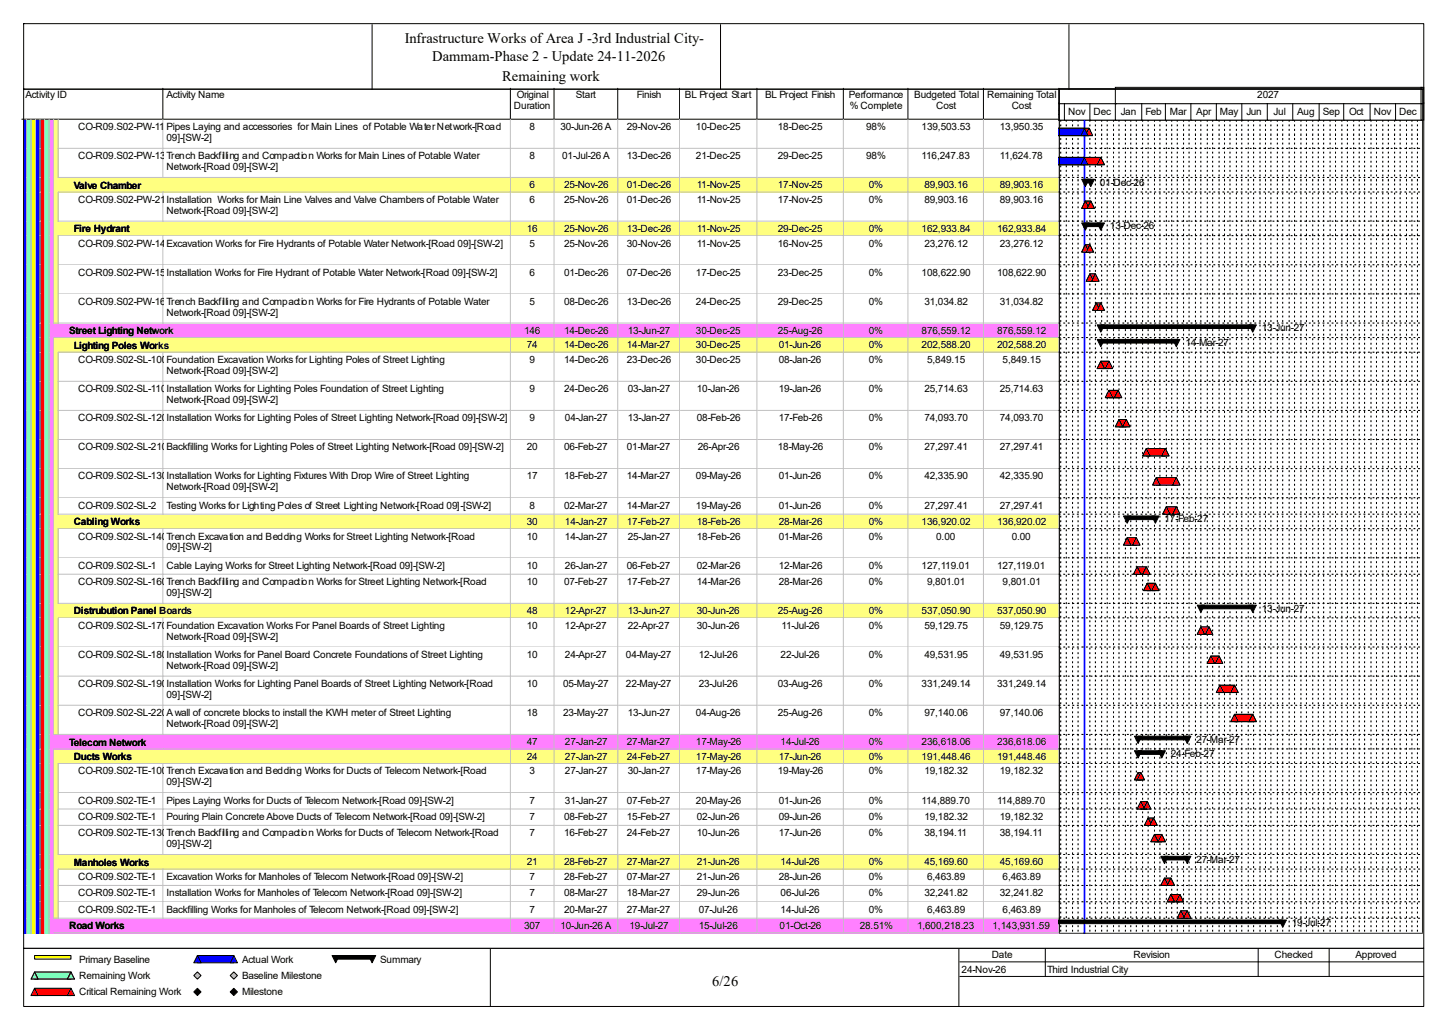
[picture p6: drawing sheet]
<svg xmlns="http://www.w3.org/2000/svg" width="420mm" height="297mm" viewBox="0 0 420 297" stroke-linecap="round" stroke-linejoin="round" font-family="sans-serif">
<defs><g id="words">
<g font-size="4.2">
<text x="117.3" y="12.4">Infrastructure Works of Area J -3rd Industrial City-</text>
<text x="125.3" y="17.7">Dammam-Phase 2 - Update 24-11-2026</text>
<text x="145.5" y="23.5">Remaining work</text>
<text x="206.5" y="285.6">6/26</text>
</g>
<g font-size="2.9">
<text x="7.4" y="28.4">Activity ID</text>
<text x="48.3" y="28.4">Activity Name</text>
<text x="149.8" y="28.4">Original</text>
<text x="166.9" y="28.4">Start</text>
<text x="184.6" y="28.4">Finish</text>
<text x="198.5" y="28.4">BL Project Start</text>
<text x="221.8" y="28.4">BL Project Finish</text>
<text x="246" y="28.4">Performance</text>
<text x="265" y="28.4">Budgeted Total</text>
<text x="286.1" y="28.4">Remaining Total</text>
<text x="364.4" y="28.4">2027</text>
<text x="149" y="31.6">Duration</text>
<text x="246.3" y="31.6">% Complete</text>
<text x="271.4" y="31.6">Cost</text>
<text x="293.2" y="31.6">Cost</text>
<text x="302.7" y="33.2">Oct</text>
<text x="309.6" y="33.2">Nov</text>
<text x="316.9" y="33.2">Dec</text>
<text x="324.9" y="33.2">Jan</text>
<text x="332" y="33.2">Feb</text>
<text x="339.1" y="33.2">Mar</text>
<text x="346.8" y="33.2">Apr</text>
<text x="353.6" y="33.2">May</text>
<text x="361.3" y="33.2">Jun</text>
<text x="369.1" y="33.2">Jul</text>
<text x="376" y="33.2">Aug</text>
<text x="383.4" y="33.2">Sep</text>
<text x="391" y="33.2">Oct</text>
<text x="398.2" y="33.2">Nov</text>
<text x="405.6" y="33.2">Dec</text>
<text x="22.7" y="37.7">CO-R09.S02-PW-110Pipes Laying and accessories for Main Lines of Potable Water Network-[Road</text>
<text x="48.3" y="40.9">09]-[SW-2]</text>
<text x="153.5" y="37.7">8</text>
<text x="162.4" y="37.7">30-Jun-26 A</text>
<text x="181.7" y="37.7">29-Nov-26</text>
<text x="201.7" y="37.7">10-Dec-25</text>
<text x="225.5" y="37.7">18-Dec-25</text>
<text x="251" y="37.7">98%</text>
<text x="267.1" y="37.7">139,503.53</text>
<text x="289.8" y="37.7">13,950.35</text>
<text x="22.7" y="46.1">CO-R09.S02-PW-130</text>
<text x="48.3" y="46.1">Trench Backfilling and Compaction Works for Main Lines of Potable Water</text>
<text x="153.5" y="46.1">8</text>
<text x="162.9" y="46.1">01-Jul-26 A</text>
<text x="181.7" y="46.1">13-Dec-26</text>
<text x="201.7" y="46.1">21-Dec-25</text>
<text x="225.5" y="46.1">29-Dec-25</text>
<text x="251" y="46.1">98%</text>
<text x="267.1" y="46.1">116,247.83</text>
<text x="289.8" y="46.1">11,624.78</text>
<text x="48.3" y="49.3">Network-[Road 09]-[SW-2]</text>
<text x="318.8" y="53.8">01-Dec-26</text>
<text x="21.4" y="54.7">Valve Chamber</text>
<text x="22.7" y="58.8">CO-R09.S02-PW-210</text>
<text x="48.3" y="58.8">Installation Works for Main Line Valves and Valve Chambers of Potable Water</text>
<text x="153.5" y="54.6">6</text>
<text x="153.5" y="58.8">6</text>
<text x="163.5" y="54.6">25-Nov-26</text>
<text x="163.5" y="58.8">25-Nov-26</text>
<text x="181.7" y="54.6">01-Dec-26</text>
<text x="181.7" y="58.8">01-Dec-26</text>
<text x="202" y="54.6">11-Nov-25</text>
<text x="202" y="58.8">11-Nov-25</text>
<text x="225.5" y="54.6">17-Nov-25</text>
<text x="225.5" y="58.8">17-Nov-25</text>
<text x="251.8" y="54.6">0%</text>
<text x="251.8" y="58.8">0%</text>
<text x="267.9" y="54.6">89,903.16</text>
<text x="267.9" y="58.8">89,903.16</text>
<text x="289.8" y="54.6">89,903.16</text>
<text x="289.8" y="58.8">89,903.16</text>
<text x="48.3" y="62">Network-[Road 09]-[SW-2]</text>
<text x="21.4" y="67.3">Fire Hydrant</text>
<text x="22.7" y="71.5">CO-R09.S02-PW-140</text>
<text x="48.3" y="71.5">Excavation Works for Fire Hydrants of Potable Water Network-[Road 09]-[SW-2]</text>
<text x="152.7" y="67.2">16</text>
<text x="153.5" y="71.5">5</text>
<text x="163.5" y="67.2">25-Nov-26</text>
<text x="163.5" y="71.5">25-Nov-26</text>
<text x="181.7" y="67.2">13-Dec-26</text>
<text x="181.7" y="71.5">30-Nov-26</text>
<text x="202" y="67.2">11-Nov-25</text>
<text x="202" y="71.5">11-Nov-25</text>
<text x="225.5" y="67.2">29-Dec-25</text>
<text x="225.5" y="71.5">16-Nov-25</text>
<text x="251.8" y="67.2">0%</text>
<text x="251.8" y="71.5">0%</text>
<text x="267.1" y="67.2">162,933.84</text>
<text x="267.9" y="71.5">23,276.12</text>
<text x="289" y="67.2">162,933.84</text>
<text x="289.8" y="71.5">23,276.12</text>
<text x="321.7" y="66.4">13-Dec-26</text>
<text x="22.7" y="79.9">CO-R09.S02-PW-150</text>
<text x="48.3" y="79.9">Installation Works for Fire Hydrant of Potable Water Network-[Road 09]-[SW-2]</text>
<text x="153.5" y="79.9">6</text>
<text x="163.5" y="79.9">01-Dec-26</text>
<text x="181.7" y="79.9">07-Dec-26</text>
<text x="201.7" y="79.9">17-Dec-25</text>
<text x="225.5" y="79.9">23-Dec-25</text>
<text x="251.8" y="79.9">0%</text>
<text x="267.1" y="79.9">108,622.90</text>
<text x="289" y="79.9">108,622.90</text>
<text x="22.7" y="88.3">CO-R09.S02-PW-160</text>
<text x="48.3" y="88.3">Trench Backfilling and Compaction Works for Fire Hydrants of Potable Water</text>
<text x="153.5" y="88.3">5</text>
<text x="163.5" y="88.3">08-Dec-26</text>
<text x="181.7" y="88.3">13-Dec-26</text>
<text x="201.7" y="88.3">24-Dec-25</text>
<text x="225.5" y="88.3">29-Dec-25</text>
<text x="251.8" y="88.3">0%</text>
<text x="267.9" y="88.3">31,034.82</text>
<text x="289.8" y="88.3">31,034.82</text>
<text x="48.3" y="91.5">Network-[Road 09]-[SW-2]</text>
<text x="365.8" y="96">13-Jun-27</text>
<text x="20" y="96.9">Street Lighting Network</text>
<text x="21.4" y="101">Lighting Poles Works</text>
<text x="151.9" y="96.8">146</text>
<text x="152.7" y="101">74</text>
<text x="163.5" y="96.8">14-Dec-26</text>
<text x="163.5" y="101">14-Dec-26</text>
<text x="181.7" y="101">14-Mar-27</text>
<text x="181.9" y="96.8">13-Jun-27</text>
<text x="201.7" y="96.8">30-Dec-25</text>
<text x="201.7" y="101">30-Dec-25</text>
<text x="225.5" y="96.8">25-Aug-26</text>
<text x="225.7" y="101">01-Jun-26</text>
<text x="251.8" y="96.8">0%</text>
<text x="251.8" y="101">0%</text>
<text x="267.1" y="96.8">876,559.12</text>
<text x="267.1" y="101">202,588.20</text>
<text x="289" y="96.8">876,559.12</text>
<text x="289" y="101">202,588.20</text>
<text x="343.6" y="100.2">14-Mar-27</text>
<text x="22.7" y="105.2">CO-R09.S02-SL-100Foundation Excavation Works for Lighting Poles of Street Lighting</text>
<text x="153.5" y="105.2">9</text>
<text x="163.5" y="105.2">14-Dec-26</text>
<text x="181.7" y="105.2">23-Dec-26</text>
<text x="201.7" y="105.2">30-Dec-25</text>
<text x="225.7" y="105.2">08-Jan-26</text>
<text x="251.8" y="105.2">0%</text>
<text x="268.7" y="105.2">5,849.15</text>
<text x="290.6" y="105.2">5,849.15</text>
<text x="22.7" y="113.6">CO-R09.S02-SL-110</text>
<text x="48.3" y="108.4">Network-[Road 09]-[SW-2]</text>
<text x="48.3" y="113.6">Installation Works for Lighting Poles Foundation of Street Lighting</text>
<text x="153.5" y="113.6">9</text>
<text x="163.5" y="113.6">24-Dec-26</text>
<text x="181.9" y="113.6">03-Jan-27</text>
<text x="202" y="113.6">10-Jan-26</text>
<text x="225.7" y="113.6">19-Jan-26</text>
<text x="251.8" y="113.6">0%</text>
<text x="267.9" y="113.6">25,714.63</text>
<text x="289.8" y="113.6">25,714.63</text>
<text x="48.3" y="116.8">Network-[Road 09]-[SW-2]</text>
<text x="22.7" y="122.1">CO-R09.S02-SL-120Installation Works for Lighting Poles of Street Lighting Network-[Road 09]-[SW-2]</text>
<text x="153.5" y="122.1">9</text>
<text x="163.7" y="122.1">04-Jan-27</text>
<text x="181.9" y="122.1">13-Jan-27</text>
<text x="202" y="122.1">08-Feb-26</text>
<text x="225.7" y="122.1">17-Feb-26</text>
<text x="251.8" y="122.1">0%</text>
<text x="267.9" y="122.1">74,093.70</text>
<text x="289.8" y="122.1">74,093.70</text>
<text x="22.7" y="130.5">CO-R09.S02-SL-210Backfilling Works for Lighting Poles of Street Lighting Network-[Road 09]-[SW-2]</text>
<text x="152.7" y="130.5">20</text>
<text x="163.5" y="130.5">06-Feb-27</text>
<text x="181.7" y="130.5">01-Mar-27</text>
<text x="202.3" y="130.5">26-Apr-26</text>
<text x="225.5" y="130.5">18-May-26</text>
<text x="251.8" y="130.5">0%</text>
<text x="267.9" y="130.5">27,297.41</text>
<text x="289.8" y="130.5">27,297.41</text>
<text x="22.7" y="138.9">CO-R09.S02-SL-130Installation Works for Lighting Fixtures With Drop Wire of Street Lighting</text>
<text x="48.3" y="142.1">Network-[Road 09]-[SW-2]</text>
<text x="152.7" y="138.9">17</text>
<text x="163.5" y="138.9">18-Feb-27</text>
<text x="181.7" y="138.9">14-Mar-27</text>
<text x="201.7" y="138.9">09-May-26</text>
<text x="225.7" y="138.9">01-Jun-26</text>
<text x="251.8" y="138.9">0%</text>
<text x="267.9" y="138.9">42,335.90</text>
<text x="289.8" y="138.9">42,335.90</text>
<text x="22.7" y="147.4">CO-R09.S02-SL-200Testing Works for Lighting Poles of Street Lighting Network-[Road 09]-[SW-2]</text>
<text x="153.5" y="147.4">8</text>
<text x="163.5" y="147.4">02-Mar-27</text>
<text x="181.7" y="147.4">14-Mar-27</text>
<text x="201.7" y="147.4">19-May-26</text>
<text x="225.7" y="147.4">01-Jun-26</text>
<text x="251.8" y="147.4">0%</text>
<text x="267.9" y="147.4">27,297.41</text>
<text x="289.8" y="147.4">27,297.41</text>
<text x="21.4" y="152.2">Cabling Works</text>
<text x="152.7" y="152.1">30</text>
<text x="163.7" y="152.1">14-Jan-27</text>
<text x="181.7" y="152.1">17-Feb-27</text>
<text x="202" y="152.1">18-Feb-26</text>
<text x="225.7" y="152.1">28-Mar-26</text>
<text x="251.8" y="152.1">0%</text>
<text x="267.1" y="152.1">136,920.02</text>
<text x="289" y="152.1">136,920.02</text>
<text x="337.5" y="151.3">17-Feb-27</text>
<text x="22.7" y="156.3">CO-R09.S02-SL-140Trench Excavation and Bedding Works for Street Lighting Network-[Road</text>
<text x="48.3" y="159.5">09]-[SW-2]</text>
<text x="152.7" y="156.3">10</text>
<text x="163.7" y="156.3">14-Jan-27</text>
<text x="181.9" y="156.3">25-Jan-27</text>
<text x="202" y="156.3">18-Feb-26</text>
<text x="225.7" y="156.3">01-Mar-26</text>
<text x="251.8" y="156.3">0%</text>
<text x="271.4" y="156.3">0.00</text>
<text x="293.2" y="156.3">0.00</text>
<text x="22.7" y="164.8">CO-R09.S02-SL-150Cable Laying Works for Street Lighting Network-[Road 09]-[SW-2]</text>
<text x="152.7" y="164.8">10</text>
<text x="163.7" y="164.8">26-Jan-27</text>
<text x="181.7" y="164.8">06-Feb-27</text>
<text x="202" y="164.8">02-Mar-26</text>
<text x="225.7" y="164.8">12-Mar-26</text>
<text x="251.8" y="164.8">0%</text>
<text x="267.1" y="164.8">127,119.01</text>
<text x="289" y="164.8">127,119.01</text>
<text x="22.7" y="169.5">CO-R09.S02-SL-160Trench Backfilling and Compaction Works for Street Lighting Network-[Road</text>
<text x="48.3" y="172.7">09]-[SW-2]</text>
<text x="152.7" y="169.5">10</text>
<text x="163.5" y="169.5">07-Feb-27</text>
<text x="181.7" y="169.5">17-Feb-27</text>
<text x="202" y="169.5">14-Mar-26</text>
<text x="225.7" y="169.5">28-Mar-26</text>
<text x="251.8" y="169.5">0%</text>
<text x="268.7" y="169.5">9,801.01</text>
<text x="290.6" y="169.5">9,801.01</text>
<text x="21.4" y="178.1">Distrubution Panel Boards</text>
<text x="152.7" y="178">48</text>
<text x="163.7" y="178">12-Apr-27</text>
<text x="181.9" y="178">13-Jun-27</text>
<text x="202" y="178">30-Jun-26</text>
<text x="225.5" y="178">25-Aug-26</text>
<text x="251.8" y="178">0%</text>
<text x="267.1" y="178">537,050.90</text>
<text x="289" y="178">537,050.90</text>
<text x="365.8" y="177.2">13-Jun-27</text>
<text x="22.7" y="182.2">CO-R09.S02-SL-170Foundation Excavation Works For Panel Boards of Street Lighting</text>
<text x="48.3" y="185.4">Network-[Road 09]-[SW-2]</text>
<text x="152.7" y="182.2">10</text>
<text x="163.7" y="182.2">12-Apr-27</text>
<text x="181.9" y="182.2">22-Apr-27</text>
<text x="202" y="182.2">30-Jun-26</text>
<text x="226.5" y="182.2">11-Jul-26</text>
<text x="251.8" y="182.2">0%</text>
<text x="267.9" y="182.2">59,129.75</text>
<text x="289.8" y="182.2">59,129.75</text>
<text x="22.7" y="190.6">CO-R09.S02-SL-180Installation Works for Panel Board Concrete Foundations of Street Lighting</text>
<text x="152.7" y="190.6">10</text>
<text x="163.7" y="190.6">24-Apr-27</text>
<text x="181.4" y="190.6">04-May-27</text>
<text x="202.5" y="190.6">12-Jul-26</text>
<text x="226.2" y="190.6">22-Jul-26</text>
<text x="251.8" y="190.6">0%</text>
<text x="267.9" y="190.6">49,531.95</text>
<text x="289.8" y="190.6">49,531.95</text>
<text x="48.3" y="193.8">Network-[Road 09]-[SW-2]</text>
<text x="22.7" y="199.1">CO-R09.S02-SL-190Installation Works for Lighting Panel Boards of Street Lighting Network-[Road</text>
<text x="48.3" y="202.2">09]-[SW-2]</text>
<text x="152.7" y="199.1">10</text>
<text x="163.2" y="199.1">05-May-27</text>
<text x="181.4" y="199.1">22-May-27</text>
<text x="202.5" y="199.1">23-Jul-26</text>
<text x="225.5" y="199.1">03-Aug-26</text>
<text x="251.8" y="199.1">0%</text>
<text x="267.1" y="199.1">331,249.14</text>
<text x="289" y="199.1">331,249.14</text>
<text x="22.7" y="207.5">CO-R09.S02-SL-220A wall of concrete blocks to install the KWH meter of Street Lighting</text>
<text x="152.7" y="207.5">18</text>
<text x="163.2" y="207.5">23-May-27</text>
<text x="181.9" y="207.5">13-Jun-27</text>
<text x="201.7" y="207.5">04-Aug-26</text>
<text x="225.5" y="207.5">25-Aug-26</text>
<text x="251.8" y="207.5">0%</text>
<text x="267.9" y="207.5">97,140.06</text>
<text x="289.8" y="207.5">97,140.06</text>
<text x="48.3" y="210.7">Network-[Road 09]-[SW-2]</text>
<text x="152.7" y="215.9">47</text>
<text x="163.7" y="215.9">27-Jan-27</text>
<text x="181.7" y="215.9">27-Mar-27</text>
<text x="201.7" y="215.9">17-May-26</text>
<text x="226.2" y="215.9">14-Jul-26</text>
<text x="251.8" y="215.9">0%</text>
<text x="267.1" y="215.9">236,618.06</text>
<text x="289" y="215.9">236,618.06</text>
<text x="346.8" y="215.2">27-Mar-27</text>
<text x="20" y="216">Telecom Network</text>
<text x="21.4" y="220.3">Ducts Works</text>
<text x="152.7" y="220.2">24</text>
<text x="163.7" y="220.2">27-Jan-27</text>
<text x="181.7" y="220.2">24-Feb-27</text>
<text x="201.7" y="220.2">17-May-26</text>
<text x="225.7" y="220.2">17-Jun-26</text>
<text x="251.8" y="220.2">0%</text>
<text x="267.1" y="220.2">191,448.46</text>
<text x="289" y="220.2">191,448.46</text>
<text x="339.4" y="219.4">24-Feb-27</text>
<text x="22.7" y="224.4">CO-R09.S02-TE-100Trench Excavation and Bedding Works for Ducts of Telecom Network-[Road</text>
<text x="48.3" y="227.5">09]-[SW-2]</text>
<text x="153.5" y="224.4">3</text>
<text x="163.7" y="224.4">27-Jan-27</text>
<text x="181.9" y="224.4">30-Jan-27</text>
<text x="201.7" y="224.4">17-May-26</text>
<text x="225.5" y="224.4">19-May-26</text>
<text x="251.8" y="224.4">0%</text>
<text x="267.9" y="224.4">19,182.32</text>
<text x="289.8" y="224.4">19,182.32</text>
<text x="22.7" y="232.8">CO-R09.S02-TE-110</text>
<text x="48.3" y="232.8">Pipes Laying Works for Ducts of Telecom Network-[Road 09]-[SW-2]</text>
<text x="153.5" y="232.8">7</text>
<text x="163.7" y="232.8">31-Jan-27</text>
<text x="181.7" y="232.8">07-Feb-27</text>
<text x="201.7" y="232.8">20-May-26</text>
<text x="225.7" y="232.8">01-Jun-26</text>
<text x="251.8" y="232.8">0%</text>
<text x="267.1" y="232.8">114,889.70</text>
<text x="289" y="232.8">114,889.70</text>
<text x="22.7" y="237.6">CO-R09.S02-TE-120Pouring Plain Concrete Above Ducts of Telecom Network-[Road 09]-[SW-2]</text>
<text x="153.5" y="237.6">7</text>
<text x="163.5" y="237.6">08-Feb-27</text>
<text x="181.7" y="237.6">15-Feb-27</text>
<text x="202" y="237.6">02-Jun-26</text>
<text x="225.7" y="237.6">09-Jun-26</text>
<text x="251.8" y="237.6">0%</text>
<text x="267.9" y="237.6">19,182.32</text>
<text x="289.8" y="237.6">19,182.32</text>
<text x="22.7" y="242.3">CO-R09.S02-TE-130Trench Backfilling and Compaction Works for Ducts of Telecom Network-[Road</text>
<text x="48.3" y="245.5">09]-[SW-2]</text>
<text x="153.5" y="242.3">7</text>
<text x="163.5" y="242.3">16-Feb-27</text>
<text x="181.7" y="242.3">24-Feb-27</text>
<text x="202" y="242.3">10-Jun-26</text>
<text x="225.7" y="242.3">17-Jun-26</text>
<text x="251.8" y="242.3">0%</text>
<text x="267.9" y="242.3">38,194.11</text>
<text x="289.8" y="242.3">38,194.11</text>
<text x="21.4" y="250.8">Manholes Works</text>
<text x="152.7" y="250.7">21</text>
<text x="163.5" y="250.7">28-Feb-27</text>
<text x="181.7" y="250.7">27-Mar-27</text>
<text x="202" y="250.7">21-Jun-26</text>
<text x="226.2" y="250.7">14-Jul-26</text>
<text x="251.8" y="250.7">0%</text>
<text x="267.9" y="250.7">45,169.60</text>
<text x="289.8" y="250.7">45,169.60</text>
<text x="346.8" y="250">27-Mar-27</text>
<text x="22.7" y="255">CO-R09.S02-TE-140Excavation Works for Manholes of Telecom Network-[Road 09]-[SW-2]</text>
<text x="153.5" y="255">7</text>
<text x="163.5" y="255">28-Feb-27</text>
<text x="181.7" y="255">07-Mar-27</text>
<text x="202" y="255">21-Jun-26</text>
<text x="225.7" y="255">28-Jun-26</text>
<text x="251.8" y="255">0%</text>
<text x="268.7" y="255">6,463.89</text>
<text x="290.6" y="255">6,463.89</text>
<text x="22.7" y="259.7">CO-R09.S02-TE-150Installation Works for Manholes of Telecom Network-[Road 09]-[SW-2]</text>
<text x="153.5" y="259.7">7</text>
<text x="163.5" y="259.7">08-Mar-27</text>
<text x="181.7" y="259.7">18-Mar-27</text>
<text x="202" y="259.7">29-Jun-26</text>
<text x="226.2" y="259.7">06-Jul-26</text>
<text x="251.8" y="259.7">0%</text>
<text x="267.9" y="259.7">32,241.82</text>
<text x="289.8" y="259.7">32,241.82</text>
<text x="20" y="269.3">Road Works</text>
<text x="22.7" y="264.5">CO-R09.S02-TE-160Backfilling Works for Manholes of Telecom Network-[Road 09]-[SW-2]</text>
<text x="151.9" y="269.2">307</text>
<text x="153.5" y="264.5">7</text>
<text x="162.4" y="269.2">10-Jun-26 A</text>
<text x="163.5" y="264.5">20-Mar-27</text>
<text x="181.7" y="264.5">27-Mar-27</text>
<text x="182.5" y="269.2">19-Jul-27</text>
<text x="202.5" y="264.5">07-Jul-26</text>
<text x="202.5" y="269.2">15-Jul-26</text>
<text x="226" y="269.2">01-Oct-26</text>
<text x="226.2" y="264.5">14-Jul-26</text>
<text x="249.2" y="269.2">28.51%</text>
<text x="251.8" y="264.5">0%</text>
<text x="265.8" y="269.2">1,600,218.23</text>
<text x="268.7" y="264.5">6,463.89</text>
<text x="287.7" y="269.2">1,143,931.59</text>
<text x="290.6" y="264.5">6,463.89</text>
<text x="374.4" y="268.4">19-Jul-27</text>
<text x="22.9" y="279">Primary Baseline</text>
<text x="70.1" y="279">Actual Work</text>
<text x="110.2" y="279">Summary</text>
<text x="278.7" y="281.9">24-Nov-26</text>
<text x="287.4" y="277.7">Date</text>
<text x="303.5" y="281.9">Third Industrial City</text>
<text x="328.5" y="277.7">Revision</text>
<text x="369.4" y="277.7">Checked</text>
<text x="392.9" y="277.7">Approved</text>
<text x="22.9" y="283.7">Remaining Work</text>
<text x="70.1" y="283.7">Baseline Milestone</text>
<text x="22.9" y="288.5">Critical Remaining Work</text>
<text x="70.1" y="288.5">Milestone</text>
</g>
</g></defs>
<path d="M47.2 25.6v8.9h-40.9" fill="none" stroke="#000" stroke-width=".29"/>
<path d="M47.5 25.6h100.7v9.2h-100.7z" fill="#fff"/>
<path d="M147.9 25.6v8.9h-100.7" fill="none" stroke="#000" stroke-width=".29"/>
<path d="M148.2 25.6h12.7v9.2h-12.7z" fill="#fff"/>
<path d="M160.6 25.6v8.9h-12.7" fill="none" stroke="#000" stroke-width=".29"/>
<path d="M160.9 25.6h18.4v9.2h-18.4z" fill="#fff"/>
<path d="M179 25.6v8.9h-18.4" fill="none" stroke="#000" stroke-width=".29"/>
<path d="M179.3 25.6h17.9v9.2h-17.9z" fill="#fff"/>
<path d="M197 25.6v8.9h-18" fill="none" stroke="#000" stroke-width=".29"/>
<path d="M197.2 25.6h22.5v9.2h-22.5z" fill="#fff"/>
<path d="M219.4 25.6v8.9h-22.4" fill="none" stroke="#000" stroke-width=".29"/>
<path d="M219.7 25.6h25v9.2h-25z" fill="#fff"/>
<path d="M244.4 25.6v8.9h-25" fill="none" stroke="#000" stroke-width=".29"/>
<path d="M244.7 25.6h18.7v9.2h-18.7z" fill="#fff"/>
<path d="M263.2 25.6v8.9h-18.8" fill="none" stroke="#000" stroke-width=".29"/>
<path d="M263.4 25.6h21.9v9.2h-21.9z" fill="#fff"/>
<path d="M285 25.6v8.9h-21.8" fill="none" stroke="#000" stroke-width=".29"/>
<path d="M285.3 25.6h21.9v9.2h-21.9z" fill="#fff"/>
<path d="M306.9 25.6v8.9h-21.9" fill="none" stroke="#000" stroke-width=".29"/>
<path d="M6.6 34.8h1.3v8.5h-1.3z" fill="#00f"/>
<path d="M7.6 34.5v8.7" fill="none" stroke="#c0c0c0" stroke-width=".29"/>
<path d="M7.9 34.8h1.3v8.5h-1.3z" fill="#80ff80"/>
<path d="M9 34.5v8.7" fill="none" stroke="#c0c0c0" stroke-width=".29"/>
<path d="M9.2 34.8h1.3v8.5h-1.3z" fill="#ff0"/>
<path d="M10.3 34.5v8.7" fill="none" stroke="#c0c0c0" stroke-width=".29"/>
<path d="M10.5 34.8h1.4v8.5h-1.4z" fill="#00f"/>
<path d="M11.6 34.5v8.7" fill="none" stroke="#c0c0c0" stroke-width=".29"/>
<path d="M11.9 34.8h1.3v8.5h-1.3z" fill="#f00"/>
<path d="M12.9 34.5v8.7" fill="none" stroke="#c0c0c0" stroke-width=".29"/>
<path d="M13.2 34.8h1.3v8.5h-1.3z" fill="#80ffff"/>
<path d="M14.2 34.5v8.7" fill="none" stroke="#c0c0c0" stroke-width=".29"/>
<path d="M14.5 34.8h1.3v8.5h-1.3z" fill="#ff80ff"/>
<path d="M15.6 34.5v8.7" fill="none" stroke="#c0c0c0" stroke-width=".29"/>
<path d="M15.8 34.8h1.3v8.5h-1.3z" fill="#ffff80"/>
<path d="M16.9 34.5v8.7" fill="none" stroke="#c0c0c0" stroke-width=".29"/>
<path d="M17.1 34.8h30.4v8.5h-30.4z" fill="#fff"/>
<path d="M47.2 34.5v8.7M16.9 43h30.6" fill="none" stroke="#c0c0c0" stroke-width=".29"/>
<path d="M47.5 34.8h100.7v8.5h-100.7z" fill="#fff"/>
<path d="M147.9 34.5v8.5h-100.4" fill="none" stroke="#c0c0c0" stroke-width=".29"/>
<path d="M148.2 34.8h12.7v8.5h-12.7z" fill="#fff"/>
<path d="M160.6 34.5v8.5h-12.4" fill="none" stroke="#c0c0c0" stroke-width=".29"/>
<path d="M160.9 34.8h18.4v8.5h-18.4z" fill="#fff"/>
<path d="M179 34.5v8.5h-18.1" fill="none" stroke="#c0c0c0" stroke-width=".29"/>
<path d="M179.3 34.8h17.9v8.5h-17.9z" fill="#fff"/>
<path d="M197 34.5v8.5h-17.7" fill="none" stroke="#c0c0c0" stroke-width=".29"/>
<path d="M197.2 34.8h22.5v8.5h-22.5z" fill="#fff"/>
<path d="M219.4 34.5v8.5h-22.2" fill="none" stroke="#c0c0c0" stroke-width=".29"/>
<path d="M219.7 34.8h25v8.5h-25z" fill="#fff"/>
<path d="M244.4 34.5v8.5h-24.7" fill="none" stroke="#c0c0c0" stroke-width=".29"/>
<path d="M244.7 34.8h18.7v8.5h-18.7z" fill="#fff"/>
<path d="M263.2 34.5v8.5h-18.5" fill="none" stroke="#c0c0c0" stroke-width=".29"/>
<path d="M263.4 34.8h21.9v8.5h-21.9z" fill="#fff"/>
<path d="M285 34.5v8.5h-21.6" fill="none" stroke="#c0c0c0" stroke-width=".29"/>
<path d="M285.3 34.8h21.9v8.5h-21.9z" fill="#fff"/>
<path d="M306.9 34.5v8.5h-21.6" fill="none" stroke="#c0c0c0" stroke-width=".29"/>
<path d="M6.6 43.3h1.3v8.4h-1.3z" fill="#00f"/>
<path d="M7.6 43v8.7" fill="none" stroke="#c0c0c0" stroke-width=".29"/>
<path d="M7.9 43.3h1.3v8.4h-1.3z" fill="#80ff80"/>
<path d="M9 43v8.7" fill="none" stroke="#c0c0c0" stroke-width=".29"/>
<path d="M9.2 43.3h1.3v8.4h-1.3z" fill="#ff0"/>
<path d="M10.3 43v8.7" fill="none" stroke="#c0c0c0" stroke-width=".29"/>
<path d="M10.5 43.3h1.4v8.4h-1.4z" fill="#00f"/>
<path d="M11.6 43v8.7" fill="none" stroke="#c0c0c0" stroke-width=".29"/>
<path d="M11.9 43.3h1.3v8.4h-1.3z" fill="#f00"/>
<path d="M12.9 43v8.7" fill="none" stroke="#c0c0c0" stroke-width=".29"/>
<path d="M13.2 43.3h1.3v8.4h-1.3z" fill="#80ffff"/>
<path d="M14.2 43v8.7" fill="none" stroke="#c0c0c0" stroke-width=".29"/>
<path d="M14.5 43.3h1.3v8.4h-1.3z" fill="#ff80ff"/>
<path d="M15.6 43v8.7" fill="none" stroke="#c0c0c0" stroke-width=".29"/>
<path d="M15.8 43.3h1.3v8.4h-1.3z" fill="#ffff80"/>
<path d="M16.9 43v8.7" fill="none" stroke="#c0c0c0" stroke-width=".29"/>
<path d="M17.1 43.3h30.4v8.4h-30.4z" fill="#fff"/>
<path d="M16.9 51.4h30.6M47.2 43v8.7" fill="none" stroke="#c0c0c0" stroke-width=".29"/>
<path d="M47.5 43.3h100.7v8.4h-100.7z" fill="#fff"/>
<path d="M147.9 43v8.4h-100.4" fill="none" stroke="#c0c0c0" stroke-width=".29"/>
<path d="M148.2 43.3h12.7v8.4h-12.7z" fill="#fff"/>
<path d="M160.6 43v8.4h-12.4" fill="none" stroke="#c0c0c0" stroke-width=".29"/>
<path d="M160.9 43.3h18.4v8.4h-18.4z" fill="#fff"/>
<path d="M179 43v8.4h-18.1" fill="none" stroke="#c0c0c0" stroke-width=".29"/>
<path d="M179.3 43.3h17.9v8.4h-17.9z" fill="#fff"/>
<path d="M197 43v8.4h-17.7" fill="none" stroke="#c0c0c0" stroke-width=".29"/>
<path d="M197.2 43.3h22.5v8.4h-22.5z" fill="#fff"/>
<path d="M219.4 43v8.4h-22.2" fill="none" stroke="#c0c0c0" stroke-width=".29"/>
<path d="M219.7 43.3h25v8.4h-25z" fill="#fff"/>
<path d="M244.4 43v8.4h-24.7" fill="none" stroke="#c0c0c0" stroke-width=".29"/>
<path d="M244.7 43.3h18.7v8.4h-18.7z" fill="#fff"/>
<path d="M263.2 43v8.4h-18.5" fill="none" stroke="#c0c0c0" stroke-width=".29"/>
<path d="M263.4 43.3h21.9v8.4h-21.9z" fill="#fff"/>
<path d="M285 43v8.4h-21.6" fill="none" stroke="#c0c0c0" stroke-width=".29"/>
<path d="M285.3 43.3h21.9v8.4h-21.9z" fill="#fff"/>
<path d="M306.9 43v8.4h-21.6" fill="none" stroke="#c0c0c0" stroke-width=".29"/>
<path d="M6.6 51.7h1.3v4.2h-1.3z" fill="#00f"/>
<path d="M7.6 51.4v4.5" fill="none" stroke="#c0c0c0" stroke-width=".29"/>
<path d="M7.9 51.7h1.3v4.2h-1.3z" fill="#80ff80"/>
<path d="M9 51.4v4.5" fill="none" stroke="#c0c0c0" stroke-width=".29"/>
<path d="M9.2 51.7h1.3v4.2h-1.3z" fill="#ff0"/>
<path d="M10.3 51.4v4.5" fill="none" stroke="#c0c0c0" stroke-width=".29"/>
<path d="M10.5 51.7h1.4v4.2h-1.4z" fill="#00f"/>
<path d="M11.6 51.4v4.5" fill="none" stroke="#c0c0c0" stroke-width=".29"/>
<path d="M11.9 51.7h1.3v4.2h-1.3z" fill="#f00"/>
<path d="M12.9 51.4v4.5" fill="none" stroke="#c0c0c0" stroke-width=".29"/>
<path d="M13.2 51.7h1.3v4.2h-1.3z" fill="#80ffff"/>
<path d="M14.2 51.4v4.5" fill="none" stroke="#c0c0c0" stroke-width=".29"/>
<path d="M14.5 51.7h1.3v4.2h-1.3z" fill="#ff80ff"/>
<path d="M15.6 51.4v4.5" fill="none" stroke="#c0c0c0" stroke-width=".29"/>
<path d="M15.8 51.7h31.7v4.2h-31.7z" fill="#ffff80"/>
<path d="M16.9 55.6h30.6" fill="none" stroke="#c0c0c0" stroke-width=".29"/>
<path d="M47.5 51.7h100.7v4.2h-100.7z" fill="#ffff80"/>
<path d="M147.9 51.4v4.2h-100.4" fill="none" stroke="#c0c0c0" stroke-width=".29"/>
<path d="M148.2 51.7h12.7v4.2h-12.7z" fill="#ffff80"/>
<path d="M160.6 51.4v4.2h-12.4" fill="none" stroke="#c0c0c0" stroke-width=".29"/>
<path d="M160.9 51.7h18.4v4.2h-18.4z" fill="#ffff80"/>
<path d="M179 51.4v4.2h-18.1" fill="none" stroke="#c0c0c0" stroke-width=".29"/>
<path d="M179.3 51.7h17.9v4.2h-17.9z" fill="#ffff80"/>
<path d="M197 51.4v4.2h-17.7" fill="none" stroke="#c0c0c0" stroke-width=".29"/>
<path d="M197.2 51.7h22.5v4.2h-22.5z" fill="#ffff80"/>
<path d="M219.4 51.4v4.2h-22.2" fill="none" stroke="#c0c0c0" stroke-width=".29"/>
<path d="M219.7 51.7h25v4.2h-25z" fill="#ffff80"/>
<path d="M244.4 51.4v4.2h-24.7" fill="none" stroke="#c0c0c0" stroke-width=".29"/>
<path d="M244.7 51.7h18.7v4.2h-18.7z" fill="#ffff80"/>
<path d="M263.2 51.4v4.2h-18.5" fill="none" stroke="#c0c0c0" stroke-width=".29"/>
<path d="M263.4 51.7h21.9v4.2h-21.9z" fill="#ffff80"/>
<path d="M285 51.4v4.2h-21.6" fill="none" stroke="#c0c0c0" stroke-width=".29"/>
<path d="M285.3 51.7h21.9v4.2h-21.9z" fill="#ffff80"/>
<path d="M306.9 51.4v4.2h-21.6" fill="none" stroke="#c0c0c0" stroke-width=".29"/>
<path d="M6.6 55.9h1.3v8.4h-1.3z" fill="#00f"/>
<path d="M7.6 55.6v8.7" fill="none" stroke="#c0c0c0" stroke-width=".29"/>
<path d="M7.9 55.9h1.3v8.4h-1.3z" fill="#80ff80"/>
<path d="M9 55.6v8.7" fill="none" stroke="#c0c0c0" stroke-width=".29"/>
<path d="M9.2 55.9h1.3v8.4h-1.3z" fill="#ff0"/>
<path d="M10.3 55.6v8.7" fill="none" stroke="#c0c0c0" stroke-width=".29"/>
<path d="M10.5 55.9h1.4v8.4h-1.4z" fill="#00f"/>
<path d="M11.6 55.6v8.7" fill="none" stroke="#c0c0c0" stroke-width=".29"/>
<path d="M11.9 55.9h1.3v8.4h-1.3z" fill="#f00"/>
<path d="M12.9 55.6v8.7" fill="none" stroke="#c0c0c0" stroke-width=".29"/>
<path d="M13.2 55.9h1.3v8.4h-1.3z" fill="#80ffff"/>
<path d="M14.2 55.6v8.7" fill="none" stroke="#c0c0c0" stroke-width=".29"/>
<path d="M14.5 55.9h1.3v8.4h-1.3z" fill="#ff80ff"/>
<path d="M15.6 55.6v8.7" fill="none" stroke="#c0c0c0" stroke-width=".29"/>
<path d="M15.8 55.9h1.3v8.4h-1.3z" fill="#ffff80"/>
<path d="M16.9 55.6v8.7" fill="none" stroke="#c0c0c0" stroke-width=".29"/>
<path d="M17.1 55.9h30.4v8.4h-30.4z" fill="#fff"/>
<path d="M47.2 55.6v8.7M16.9 64.1h30.6" fill="none" stroke="#c0c0c0" stroke-width=".29"/>
<path d="M47.5 55.9h100.7v8.4h-100.7z" fill="#fff"/>
<path d="M147.9 55.6v8.5h-100.4" fill="none" stroke="#c0c0c0" stroke-width=".29"/>
<path d="M148.2 55.9h12.7v8.4h-12.7z" fill="#fff"/>
<path d="M160.6 55.6v8.5h-12.4" fill="none" stroke="#c0c0c0" stroke-width=".29"/>
<path d="M160.9 55.9h18.4v8.4h-18.4z" fill="#fff"/>
<path d="M179 55.6v8.5h-18.1" fill="none" stroke="#c0c0c0" stroke-width=".29"/>
<path d="M179.3 55.9h17.9v8.4h-17.9z" fill="#fff"/>
<path d="M197 55.6v8.5h-17.7" fill="none" stroke="#c0c0c0" stroke-width=".29"/>
<path d="M197.2 55.9h22.5v8.4h-22.5z" fill="#fff"/>
<path d="M219.4 55.6v8.5h-22.2" fill="none" stroke="#c0c0c0" stroke-width=".29"/>
<path d="M219.7 55.9h25v8.4h-25z" fill="#fff"/>
<path d="M244.4 55.6v8.5h-24.7" fill="none" stroke="#c0c0c0" stroke-width=".29"/>
<path d="M244.7 55.9h18.7v8.4h-18.7z" fill="#fff"/>
<path d="M263.2 55.6v8.5h-18.5" fill="none" stroke="#c0c0c0" stroke-width=".29"/>
<path d="M263.4 55.9h21.9v8.4h-21.9z" fill="#fff"/>
<path d="M285 55.6v8.5h-21.6" fill="none" stroke="#c0c0c0" stroke-width=".29"/>
<path d="M285.3 55.9h21.9v8.4h-21.9z" fill="#fff"/>
<path d="M306.9 55.6v8.5h-21.6" fill="none" stroke="#c0c0c0" stroke-width=".29"/>
<path d="M6.6 64.3h1.3v4.3h-1.3z" fill="#00f"/>
<path d="M7.6 64.1v4.5" fill="none" stroke="#c0c0c0" stroke-width=".29"/>
<path d="M7.9 64.3h1.3v4.3h-1.3z" fill="#80ff80"/>
<path d="M9 64.1v4.5" fill="none" stroke="#c0c0c0" stroke-width=".29"/>
<path d="M9.2 64.3h1.3v4.3h-1.3z" fill="#ff0"/>
<path d="M10.3 64.1v4.5" fill="none" stroke="#c0c0c0" stroke-width=".29"/>
<path d="M10.5 64.3h1.4v4.3h-1.4z" fill="#00f"/>
<path d="M11.6 64.1v4.5" fill="none" stroke="#c0c0c0" stroke-width=".29"/>
<path d="M11.9 64.3h1.3v4.3h-1.3z" fill="#f00"/>
<path d="M12.9 64.1v4.5" fill="none" stroke="#c0c0c0" stroke-width=".29"/>
<path d="M13.2 64.3h1.3v4.3h-1.3z" fill="#80ffff"/>
<path d="M14.2 64.1v4.5" fill="none" stroke="#c0c0c0" stroke-width=".29"/>
<path d="M14.5 64.3h1.3v4.3h-1.3z" fill="#ff80ff"/>
<path d="M15.6 64.1v4.5" fill="none" stroke="#c0c0c0" stroke-width=".29"/>
<path d="M15.8 64.3h31.7v4.3h-31.7z" fill="#ffff80"/>
<path d="M16.9 68.3h30.6" fill="none" stroke="#c0c0c0" stroke-width=".29"/>
<path d="M47.5 64.3h100.7v4.3h-100.7z" fill="#ffff80"/>
<path d="M147.9 64.1v4.2h-100.4" fill="none" stroke="#c0c0c0" stroke-width=".29"/>
<path d="M148.2 64.3h12.7v4.3h-12.7z" fill="#ffff80"/>
<path d="M160.6 64.1v4.2h-12.4" fill="none" stroke="#c0c0c0" stroke-width=".29"/>
<path d="M160.9 64.3h18.4v4.3h-18.4z" fill="#ffff80"/>
<path d="M179 64.1v4.2h-18.1" fill="none" stroke="#c0c0c0" stroke-width=".29"/>
<path d="M179.3 64.3h17.9v4.3h-17.9z" fill="#ffff80"/>
<path d="M197 64.1v4.2h-17.7" fill="none" stroke="#c0c0c0" stroke-width=".29"/>
<path d="M197.2 64.3h22.5v4.3h-22.5z" fill="#ffff80"/>
<path d="M219.4 64.1v4.2h-22.2" fill="none" stroke="#c0c0c0" stroke-width=".29"/>
<path d="M219.7 64.3h25v4.3h-25z" fill="#ffff80"/>
<path d="M244.4 64.1v4.2h-24.7" fill="none" stroke="#c0c0c0" stroke-width=".29"/>
<path d="M244.7 64.3h18.7v4.3h-18.7z" fill="#ffff80"/>
<path d="M263.2 64.1v4.2h-18.5" fill="none" stroke="#c0c0c0" stroke-width=".29"/>
<path d="M263.4 64.3h21.9v4.3h-21.9z" fill="#ffff80"/>
<path d="M285 64.1v4.2h-21.6" fill="none" stroke="#c0c0c0" stroke-width=".29"/>
<path d="M285.3 64.3h21.9v4.3h-21.9z" fill="#ffff80"/>
<path d="M306.9 64.1v4.2h-21.6" fill="none" stroke="#c0c0c0" stroke-width=".29"/>
<path d="M6.6 68.6h1.3v8.4h-1.3z" fill="#00f"/>
<path d="M7.6 68.3v8.7" fill="none" stroke="#c0c0c0" stroke-width=".29"/>
<path d="M7.9 68.6h1.3v8.4h-1.3z" fill="#80ff80"/>
<path d="M9 68.3v8.7" fill="none" stroke="#c0c0c0" stroke-width=".29"/>
<path d="M9.2 68.6h1.3v8.4h-1.3z" fill="#ff0"/>
<path d="M10.3 68.3v8.7" fill="none" stroke="#c0c0c0" stroke-width=".29"/>
<path d="M10.5 68.6h1.4v8.4h-1.4z" fill="#00f"/>
<path d="M11.6 68.3v8.7" fill="none" stroke="#c0c0c0" stroke-width=".29"/>
<path d="M11.9 68.6h1.3v8.4h-1.3z" fill="#f00"/>
<path d="M12.9 68.3v8.7" fill="none" stroke="#c0c0c0" stroke-width=".29"/>
<path d="M13.2 68.6h1.3v8.4h-1.3z" fill="#80ffff"/>
<path d="M14.2 68.3v8.7" fill="none" stroke="#c0c0c0" stroke-width=".29"/>
<path d="M14.5 68.6h1.3v8.4h-1.3z" fill="#ff80ff"/>
<path d="M15.6 68.3v8.7" fill="none" stroke="#c0c0c0" stroke-width=".29"/>
<path d="M15.8 68.6h1.3v8.4h-1.3z" fill="#ffff80"/>
<path d="M16.9 68.3v8.7" fill="none" stroke="#c0c0c0" stroke-width=".29"/>
<path d="M17.1 68.6h30.4v8.4h-30.4z" fill="#fff"/>
<path d="M16.9 76.7h30.6M47.2 68.3v8.7" fill="none" stroke="#c0c0c0" stroke-width=".29"/>
<path d="M47.5 68.6h100.7v8.4h-100.7z" fill="#fff"/>
<path d="M147.9 68.3v8.4h-100.4" fill="none" stroke="#c0c0c0" stroke-width=".29"/>
<path d="M148.2 68.6h12.7v8.4h-12.7z" fill="#fff"/>
<path d="M160.6 68.3v8.4h-12.4" fill="none" stroke="#c0c0c0" stroke-width=".29"/>
<path d="M160.9 68.6h18.4v8.4h-18.4z" fill="#fff"/>
<path d="M179 68.3v8.4h-18.1" fill="none" stroke="#c0c0c0" stroke-width=".29"/>
<path d="M179.3 68.6h17.9v8.4h-17.9z" fill="#fff"/>
<path d="M197 68.3v8.4h-17.7" fill="none" stroke="#c0c0c0" stroke-width=".29"/>
<path d="M197.2 68.6h22.5v8.4h-22.5z" fill="#fff"/>
<path d="M219.4 68.3v8.4h-22.2" fill="none" stroke="#c0c0c0" stroke-width=".29"/>
<path d="M219.7 68.6h25v8.4h-25z" fill="#fff"/>
<path d="M244.4 68.3v8.4h-24.7" fill="none" stroke="#c0c0c0" stroke-width=".29"/>
<path d="M244.7 68.6h18.7v8.4h-18.7z" fill="#fff"/>
<path d="M263.2 68.3v8.4h-18.5" fill="none" stroke="#c0c0c0" stroke-width=".29"/>
<path d="M263.4 68.6h21.9v8.4h-21.9z" fill="#fff"/>
<path d="M285 68.3v8.4h-21.6" fill="none" stroke="#c0c0c0" stroke-width=".29"/>
<path d="M285.3 68.6h21.9v8.4h-21.9z" fill="#fff"/>
<path d="M306.9 68.3v8.4h-21.6" fill="none" stroke="#c0c0c0" stroke-width=".29"/>
<path d="M6.6 77h1.3v8.4h-1.3z" fill="#00f"/>
<path d="M7.6 76.7v8.7" fill="none" stroke="#c0c0c0" stroke-width=".29"/>
<path d="M7.9 77h1.3v8.4h-1.3z" fill="#80ff80"/>
<path d="M9 76.7v8.7" fill="none" stroke="#c0c0c0" stroke-width=".29"/>
<path d="M9.2 77h1.3v8.4h-1.3z" fill="#ff0"/>
<path d="M10.3 76.7v8.7" fill="none" stroke="#c0c0c0" stroke-width=".29"/>
<path d="M10.5 77h1.4v8.4h-1.4z" fill="#00f"/>
<path d="M11.6 76.7v8.7" fill="none" stroke="#c0c0c0" stroke-width=".29"/>
<path d="M11.9 77h1.3v8.4h-1.3z" fill="#f00"/>
<path d="M12.9 76.7v8.7" fill="none" stroke="#c0c0c0" stroke-width=".29"/>
<path d="M13.2 77h1.3v8.4h-1.3z" fill="#80ffff"/>
<path d="M14.2 76.7v8.7" fill="none" stroke="#c0c0c0" stroke-width=".29"/>
<path d="M14.5 77h1.3v8.4h-1.3z" fill="#ff80ff"/>
<path d="M15.6 76.7v8.7" fill="none" stroke="#c0c0c0" stroke-width=".29"/>
<path d="M15.8 77h1.3v8.4h-1.3z" fill="#ffff80"/>
<path d="M16.9 76.7v8.7" fill="none" stroke="#c0c0c0" stroke-width=".29"/>
<path d="M17.1 77h30.4v8.4h-30.4z" fill="#fff"/>
<path d="M47.2 76.7v8.7M16.9 85.2h30.6" fill="none" stroke="#c0c0c0" stroke-width=".29"/>
<path d="M47.5 77h100.7v8.4h-100.7z" fill="#fff"/>
<path d="M147.9 76.7v8.5h-100.4" fill="none" stroke="#c0c0c0" stroke-width=".29"/>
<path d="M148.2 77h12.7v8.4h-12.7z" fill="#fff"/>
<path d="M160.6 76.7v8.5h-12.4" fill="none" stroke="#c0c0c0" stroke-width=".29"/>
<path d="M160.9 77h18.4v8.4h-18.4z" fill="#fff"/>
<path d="M179 76.7v8.5h-18.1" fill="none" stroke="#c0c0c0" stroke-width=".29"/>
<path d="M179.3 77h17.9v8.4h-17.9z" fill="#fff"/>
<path d="M197 76.7v8.5h-17.7" fill="none" stroke="#c0c0c0" stroke-width=".29"/>
<path d="M197.2 77h22.5v8.4h-22.5z" fill="#fff"/>
<path d="M219.4 76.7v8.5h-22.2" fill="none" stroke="#c0c0c0" stroke-width=".29"/>
<path d="M219.7 77h25v8.4h-25z" fill="#fff"/>
<path d="M244.4 76.7v8.5h-24.7" fill="none" stroke="#c0c0c0" stroke-width=".29"/>
<path d="M244.7 77h18.7v8.4h-18.7z" fill="#fff"/>
<path d="M263.2 76.7v8.5h-18.5" fill="none" stroke="#c0c0c0" stroke-width=".29"/>
<path d="M263.4 77h21.9v8.4h-21.9z" fill="#fff"/>
<path d="M285 76.7v8.5h-21.6" fill="none" stroke="#c0c0c0" stroke-width=".29"/>
<path d="M285.3 77h21.9v8.4h-21.9z" fill="#fff"/>
<path d="M306.9 76.7v8.5h-21.6" fill="none" stroke="#c0c0c0" stroke-width=".29"/>
<path d="M6.6 85.4h1.3v8.5h-1.3z" fill="#00f"/>
<path d="M7.6 85.2v8.7" fill="none" stroke="#c0c0c0" stroke-width=".29"/>
<path d="M7.9 85.4h1.3v8.5h-1.3z" fill="#80ff80"/>
<path d="M9 85.2v8.7" fill="none" stroke="#c0c0c0" stroke-width=".29"/>
<path d="M9.2 85.4h1.3v8.5h-1.3z" fill="#ff0"/>
<path d="M10.3 85.2v8.7" fill="none" stroke="#c0c0c0" stroke-width=".29"/>
<path d="M10.5 85.4h1.4v8.5h-1.4z" fill="#00f"/>
<path d="M11.6 85.2v8.7" fill="none" stroke="#c0c0c0" stroke-width=".29"/>
<path d="M11.9 85.4h1.3v8.5h-1.3z" fill="#f00"/>
<path d="M12.9 85.2v8.7" fill="none" stroke="#c0c0c0" stroke-width=".29"/>
<path d="M13.2 85.4h1.3v8.5h-1.3z" fill="#80ffff"/>
<path d="M14.2 85.2v8.7" fill="none" stroke="#c0c0c0" stroke-width=".29"/>
<path d="M14.5 85.4h1.3v8.5h-1.3z" fill="#ff80ff"/>
<path d="M15.6 85.2v8.7" fill="none" stroke="#c0c0c0" stroke-width=".29"/>
<path d="M15.8 85.4h1.3v8.5h-1.3z" fill="#ffff80"/>
<path d="M15.6 93.6h1.5M16.9 85.2v8.7" fill="none" stroke="#c0c0c0" stroke-width=".29"/>
<path d="M17.1 85.4h30.4v8.5h-30.4z" fill="#fff"/>
<path d="M16.9 93.6h30.6M47.2 85.2v8.7" fill="none" stroke="#c0c0c0" stroke-width=".29"/>
<path d="M47.5 85.4h100.7v8.5h-100.7z" fill="#fff"/>
<path d="M147.9 85.2v8.4h-100.4" fill="none" stroke="#c0c0c0" stroke-width=".29"/>
<path d="M148.2 85.4h12.7v8.5h-12.7z" fill="#fff"/>
<path d="M160.6 85.2v8.4h-12.4" fill="none" stroke="#c0c0c0" stroke-width=".29"/>
<path d="M160.9 85.4h18.4v8.5h-18.4z" fill="#fff"/>
<path d="M179 85.2v8.4h-18.1" fill="none" stroke="#c0c0c0" stroke-width=".29"/>
<path d="M179.3 85.4h17.9v8.5h-17.9z" fill="#fff"/>
<path d="M197 85.2v8.4h-17.7" fill="none" stroke="#c0c0c0" stroke-width=".29"/>
<path d="M197.2 85.4h22.5v8.5h-22.5z" fill="#fff"/>
<path d="M219.4 85.2v8.4h-22.2" fill="none" stroke="#c0c0c0" stroke-width=".29"/>
<path d="M219.7 85.4h25v8.5h-25z" fill="#fff"/>
<path d="M244.4 85.2v8.4h-24.7" fill="none" stroke="#c0c0c0" stroke-width=".29"/>
<path d="M244.7 85.4h18.7v8.5h-18.7z" fill="#fff"/>
<path d="M263.2 85.2v8.4h-18.5" fill="none" stroke="#c0c0c0" stroke-width=".29"/>
<path d="M263.4 85.4h21.9v8.5h-21.9z" fill="#fff"/>
<path d="M285 85.2v8.4h-21.6" fill="none" stroke="#c0c0c0" stroke-width=".29"/>
<path d="M285.3 85.4h21.9v8.5h-21.9z" fill="#fff"/>
<path d="M306.9 85.2v8.4h-21.6" fill="none" stroke="#c0c0c0" stroke-width=".29"/>
<path d="M6.6 93.9h1.3v4.2h-1.3z" fill="#00f"/>
<path d="M7.6 93.6v4.5" fill="none" stroke="#c0c0c0" stroke-width=".29"/>
<path d="M7.9 93.9h1.3v4.2h-1.3z" fill="#80ff80"/>
<path d="M9 93.6v4.5" fill="none" stroke="#c0c0c0" stroke-width=".29"/>
<path d="M9.2 93.9h1.3v4.2h-1.3z" fill="#ff0"/>
<path d="M10.3 93.6v4.5" fill="none" stroke="#c0c0c0" stroke-width=".29"/>
<path d="M10.5 93.9h1.4v4.2h-1.4z" fill="#00f"/>
<path d="M11.6 93.6v4.5" fill="none" stroke="#c0c0c0" stroke-width=".29"/>
<path d="M11.9 93.9h1.3v4.2h-1.3z" fill="#f00"/>
<path d="M12.9 93.6v4.5" fill="none" stroke="#c0c0c0" stroke-width=".29"/>
<path d="M13.2 93.9h1.3v4.2h-1.3z" fill="#80ffff"/>
<path d="M14.2 93.6v4.5" fill="none" stroke="#c0c0c0" stroke-width=".29"/>
<path d="M14.5 93.9h33v4.2h-33z" fill="#ff80ff"/>
<path d="M15.6 97.8h31.9" fill="none" stroke="#c0c0c0" stroke-width=".29"/>
<path d="M47.5 93.9h100.7v4.2h-100.7z" fill="#ff80ff"/>
<path d="M147.9 93.6v4.2h-100.4" fill="none" stroke="#c0c0c0" stroke-width=".29"/>
<path d="M148.2 93.9h12.7v4.2h-12.7z" fill="#ff80ff"/>
<path d="M160.6 93.6v4.2h-12.4" fill="none" stroke="#c0c0c0" stroke-width=".29"/>
<path d="M160.9 93.9h18.4v4.2h-18.4z" fill="#ff80ff"/>
<path d="M179 93.6v4.2h-18.1" fill="none" stroke="#c0c0c0" stroke-width=".29"/>
<path d="M179.3 93.9h17.9v4.2h-17.9z" fill="#ff80ff"/>
<path d="M197 93.6v4.2h-17.7" fill="none" stroke="#c0c0c0" stroke-width=".29"/>
<path d="M197.2 93.9h22.5v4.2h-22.5z" fill="#ff80ff"/>
<path d="M219.4 93.6v4.2h-22.2" fill="none" stroke="#c0c0c0" stroke-width=".29"/>
<path d="M219.7 93.9h25v4.2h-25z" fill="#ff80ff"/>
<path d="M244.4 93.6v4.2h-24.7" fill="none" stroke="#c0c0c0" stroke-width=".29"/>
<path d="M244.7 93.9h18.7v4.2h-18.7z" fill="#ff80ff"/>
<path d="M263.2 93.6v4.2h-18.5" fill="none" stroke="#c0c0c0" stroke-width=".29"/>
<path d="M263.4 93.9h21.9v4.2h-21.9z" fill="#ff80ff"/>
<path d="M285 93.6v4.2h-21.6" fill="none" stroke="#c0c0c0" stroke-width=".29"/>
<path d="M285.3 93.9h21.9v4.2h-21.9z" fill="#ff80ff"/>
<path d="M306.9 93.6v4.2h-21.6" fill="none" stroke="#c0c0c0" stroke-width=".29"/>
<path d="M6.6 98.1h1.3v4.2h-1.3z" fill="#00f"/>
<path d="M7.6 97.8v4.5" fill="none" stroke="#c0c0c0" stroke-width=".29"/>
<path d="M7.9 98.1h1.3v4.2h-1.3z" fill="#80ff80"/>
<path d="M9 97.8v4.5" fill="none" stroke="#c0c0c0" stroke-width=".29"/>
<path d="M9.2 98.1h1.3v4.2h-1.3z" fill="#ff0"/>
<path d="M10.3 97.8v4.5" fill="none" stroke="#c0c0c0" stroke-width=".29"/>
<path d="M10.5 98.1h1.4v4.2h-1.4z" fill="#00f"/>
<path d="M11.6 97.8v4.5" fill="none" stroke="#c0c0c0" stroke-width=".29"/>
<path d="M11.9 98.1h1.3v4.2h-1.3z" fill="#f00"/>
<path d="M12.9 97.8v4.5" fill="none" stroke="#c0c0c0" stroke-width=".29"/>
<path d="M13.2 98.1h1.3v4.2h-1.3z" fill="#80ffff"/>
<path d="M14.2 97.8v4.5" fill="none" stroke="#c0c0c0" stroke-width=".29"/>
<path d="M14.5 98.1h1.3v4.2h-1.3z" fill="#ff80ff"/>
<path d="M15.6 97.8v4.5" fill="none" stroke="#c0c0c0" stroke-width=".29"/>
<path d="M15.8 98.1h31.7v4.2h-31.7z" fill="#ffff80"/>
<path d="M16.9 102h30.6" fill="none" stroke="#c0c0c0" stroke-width=".29"/>
<path d="M47.5 98.1h100.7v4.2h-100.7z" fill="#ffff80"/>
<path d="M147.9 97.8v4.2h-100.4" fill="none" stroke="#c0c0c0" stroke-width=".29"/>
<path d="M148.2 98.1h12.7v4.2h-12.7z" fill="#ffff80"/>
<path d="M160.6 97.8v4.2h-12.4" fill="none" stroke="#c0c0c0" stroke-width=".29"/>
<path d="M160.9 98.1h18.4v4.2h-18.4z" fill="#ffff80"/>
<path d="M179 97.8v4.2h-18.1" fill="none" stroke="#c0c0c0" stroke-width=".29"/>
<path d="M179.3 98.1h17.9v4.2h-17.9z" fill="#ffff80"/>
<path d="M197 97.8v4.2h-17.7" fill="none" stroke="#c0c0c0" stroke-width=".29"/>
<path d="M197.2 98.1h22.5v4.2h-22.5z" fill="#ffff80"/>
<path d="M219.4 97.8v4.2h-22.2" fill="none" stroke="#c0c0c0" stroke-width=".29"/>
<path d="M219.7 98.1h25v4.2h-25z" fill="#ffff80"/>
<path d="M244.4 97.8v4.2h-24.7" fill="none" stroke="#c0c0c0" stroke-width=".29"/>
<path d="M244.7 98.1h18.7v4.2h-18.7z" fill="#ffff80"/>
<path d="M263.2 97.8v4.2h-18.5" fill="none" stroke="#c0c0c0" stroke-width=".29"/>
<path d="M263.4 98.1h21.9v4.2h-21.9z" fill="#ffff80"/>
<path d="M285 97.8v4.2h-21.6" fill="none" stroke="#c0c0c0" stroke-width=".29"/>
<path d="M285.3 98.1h21.9v4.2h-21.9z" fill="#ffff80"/>
<path d="M306.9 97.8v4.2h-21.6" fill="none" stroke="#c0c0c0" stroke-width=".29"/>
<path d="M6.6 102.3h1.3v8.4h-1.3z" fill="#00f"/>
<path d="M7.6 102v8.7" fill="none" stroke="#c0c0c0" stroke-width=".29"/>
<path d="M7.9 102.3h1.3v8.4h-1.3z" fill="#80ff80"/>
<path d="M9 102v8.7" fill="none" stroke="#c0c0c0" stroke-width=".29"/>
<path d="M9.2 102.3h1.3v8.4h-1.3z" fill="#ff0"/>
<path d="M10.3 102v8.7" fill="none" stroke="#c0c0c0" stroke-width=".29"/>
<path d="M10.5 102.3h1.4v8.4h-1.4z" fill="#00f"/>
<path d="M11.6 102v8.7" fill="none" stroke="#c0c0c0" stroke-width=".29"/>
<path d="M11.9 102.3h1.3v8.4h-1.3z" fill="#f00"/>
<path d="M12.9 102v8.7" fill="none" stroke="#c0c0c0" stroke-width=".29"/>
<path d="M13.2 102.3h1.3v8.4h-1.3z" fill="#80ffff"/>
<path d="M14.2 102v8.7" fill="none" stroke="#c0c0c0" stroke-width=".29"/>
<path d="M14.5 102.3h1.3v8.4h-1.3z" fill="#ff80ff"/>
<path d="M15.6 102v8.7" fill="none" stroke="#c0c0c0" stroke-width=".29"/>
<path d="M15.8 102.3h1.3v8.4h-1.3z" fill="#ffff80"/>
<path d="M16.9 102v8.7" fill="none" stroke="#c0c0c0" stroke-width=".29"/>
<path d="M17.1 102.3h30.4v8.4h-30.4z" fill="#fff"/>
<path d="M16.9 110.5h30.6M47.2 102v8.7" fill="none" stroke="#c0c0c0" stroke-width=".29"/>
<path d="M47.5 102.3h100.7v8.4h-100.7z" fill="#fff"/>
<path d="M147.9 102v8.5h-100.4" fill="none" stroke="#c0c0c0" stroke-width=".29"/>
<path d="M148.2 102.3h12.7v8.4h-12.7z" fill="#fff"/>
<path d="M160.6 102v8.5h-12.4" fill="none" stroke="#c0c0c0" stroke-width=".29"/>
<path d="M160.9 102.3h18.4v8.4h-18.4z" fill="#fff"/>
<path d="M179 102v8.5h-18.1" fill="none" stroke="#c0c0c0" stroke-width=".29"/>
<path d="M179.3 102.3h17.9v8.4h-17.9z" fill="#fff"/>
<path d="M197 102v8.5h-17.7" fill="none" stroke="#c0c0c0" stroke-width=".29"/>
<path d="M197.2 102.3h22.5v8.4h-22.5z" fill="#fff"/>
<path d="M219.4 102v8.5h-22.2" fill="none" stroke="#c0c0c0" stroke-width=".29"/>
<path d="M219.7 102.3h25v8.4h-25z" fill="#fff"/>
<path d="M244.4 102v8.5h-24.7" fill="none" stroke="#c0c0c0" stroke-width=".29"/>
<path d="M244.7 102.3h18.7v8.4h-18.7z" fill="#fff"/>
<path d="M263.2 102v8.5h-18.5" fill="none" stroke="#c0c0c0" stroke-width=".29"/>
<path d="M263.4 102.3h21.9v8.4h-21.9z" fill="#fff"/>
<path d="M285 102v8.5h-21.6" fill="none" stroke="#c0c0c0" stroke-width=".29"/>
<path d="M285.3 102.3h21.9v8.4h-21.9z" fill="#fff"/>
<path d="M306.9 102v8.5h-21.6" fill="none" stroke="#c0c0c0" stroke-width=".29"/>
<path d="M6.6 110.7h1.3v8.5h-1.3z" fill="#00f"/>
<path d="M7.6 110.5v8.7" fill="none" stroke="#c0c0c0" stroke-width=".29"/>
<path d="M7.9 110.7h1.3v8.5h-1.3z" fill="#80ff80"/>
<path d="M9 110.5v8.7" fill="none" stroke="#c0c0c0" stroke-width=".29"/>
<path d="M9.2 110.7h1.3v8.5h-1.3z" fill="#ff0"/>
<path d="M10.3 110.5v8.7" fill="none" stroke="#c0c0c0" stroke-width=".29"/>
<path d="M10.5 110.7h1.4v8.5h-1.4z" fill="#00f"/>
<path d="M11.6 110.5v8.7" fill="none" stroke="#c0c0c0" stroke-width=".29"/>
<path d="M11.9 110.7h1.3v8.5h-1.3z" fill="#f00"/>
<path d="M12.9 110.5v8.7" fill="none" stroke="#c0c0c0" stroke-width=".29"/>
<path d="M13.2 110.7h1.3v8.5h-1.3z" fill="#80ffff"/>
<path d="M14.2 110.5v8.7" fill="none" stroke="#c0c0c0" stroke-width=".29"/>
<path d="M14.5 110.7h1.3v8.5h-1.3z" fill="#ff80ff"/>
<path d="M15.6 110.5v8.7" fill="none" stroke="#c0c0c0" stroke-width=".29"/>
<path d="M15.8 110.7h1.3v8.5h-1.3z" fill="#ffff80"/>
<path d="M16.9 110.5v8.7" fill="none" stroke="#c0c0c0" stroke-width=".29"/>
<path d="M17.1 110.7h30.4v8.5h-30.4z" fill="#fff"/>
<path d="M16.9 118.9h30.6M47.2 110.5v8.7" fill="none" stroke="#c0c0c0" stroke-width=".29"/>
<path d="M47.5 110.7h100.7v8.5h-100.7z" fill="#fff"/>
<path d="M147.9 110.5v8.4h-100.4" fill="none" stroke="#c0c0c0" stroke-width=".29"/>
<path d="M148.2 110.7h12.7v8.5h-12.7z" fill="#fff"/>
<path d="M160.6 110.5v8.4h-12.4" fill="none" stroke="#c0c0c0" stroke-width=".29"/>
<path d="M160.9 110.7h18.4v8.5h-18.4z" fill="#fff"/>
<path d="M179 110.5v8.4h-18.1" fill="none" stroke="#c0c0c0" stroke-width=".29"/>
<path d="M179.3 110.7h17.9v8.5h-17.9z" fill="#fff"/>
<path d="M197 110.5v8.4h-17.7" fill="none" stroke="#c0c0c0" stroke-width=".29"/>
<path d="M197.2 110.7h22.5v8.5h-22.5z" fill="#fff"/>
<path d="M219.4 110.5v8.4h-22.2" fill="none" stroke="#c0c0c0" stroke-width=".29"/>
<path d="M219.7 110.7h25v8.5h-25z" fill="#fff"/>
<path d="M244.4 110.5v8.4h-24.7" fill="none" stroke="#c0c0c0" stroke-width=".29"/>
<path d="M244.7 110.7h18.7v8.5h-18.7z" fill="#fff"/>
<path d="M263.2 110.5v8.4h-18.5" fill="none" stroke="#c0c0c0" stroke-width=".29"/>
<path d="M263.4 110.7h21.9v8.5h-21.9z" fill="#fff"/>
<path d="M285 110.5v8.4h-21.6" fill="none" stroke="#c0c0c0" stroke-width=".29"/>
<path d="M285.3 110.7h21.9v8.5h-21.9z" fill="#fff"/>
<path d="M306.9 110.5v8.4h-21.6" fill="none" stroke="#c0c0c0" stroke-width=".29"/>
<path d="M6.6 119.2h1.3v8.4h-1.3z" fill="#00f"/>
<path d="M7.6 118.9v8.7" fill="none" stroke="#c0c0c0" stroke-width=".29"/>
<path d="M7.9 119.2h1.3v8.4h-1.3z" fill="#80ff80"/>
<path d="M9 118.9v8.7" fill="none" stroke="#c0c0c0" stroke-width=".29"/>
<path d="M9.2 119.2h1.3v8.4h-1.3z" fill="#ff0"/>
<path d="M10.3 118.9v8.7" fill="none" stroke="#c0c0c0" stroke-width=".29"/>
<path d="M10.5 119.2h1.4v8.4h-1.4z" fill="#00f"/>
<path d="M11.6 118.9v8.7" fill="none" stroke="#c0c0c0" stroke-width=".29"/>
<path d="M11.9 119.2h1.3v8.4h-1.3z" fill="#f00"/>
<path d="M12.9 118.9v8.7" fill="none" stroke="#c0c0c0" stroke-width=".29"/>
<path d="M13.2 119.2h1.3v8.4h-1.3z" fill="#80ffff"/>
<path d="M14.2 118.9v8.7" fill="none" stroke="#c0c0c0" stroke-width=".29"/>
<path d="M14.5 119.2h1.3v8.4h-1.3z" fill="#ff80ff"/>
<path d="M15.6 118.9v8.7" fill="none" stroke="#c0c0c0" stroke-width=".29"/>
<path d="M15.8 119.2h1.3v8.4h-1.3z" fill="#ffff80"/>
<path d="M16.9 118.9v8.7" fill="none" stroke="#c0c0c0" stroke-width=".29"/>
<path d="M17.1 119.2h30.4v8.4h-30.4z" fill="#fff"/>
<path d="M47.2 118.9v8.7M16.9 127.4h30.6" fill="none" stroke="#c0c0c0" stroke-width=".29"/>
<path d="M47.5 119.2h100.7v8.4h-100.7z" fill="#fff"/>
<path d="M147.9 118.9v8.5h-100.4" fill="none" stroke="#c0c0c0" stroke-width=".29"/>
<path d="M148.2 119.2h12.7v8.4h-12.7z" fill="#fff"/>
<path d="M160.6 118.9v8.5h-12.4" fill="none" stroke="#c0c0c0" stroke-width=".29"/>
<path d="M160.9 119.2h18.4v8.4h-18.4z" fill="#fff"/>
<path d="M179 118.9v8.5h-18.1" fill="none" stroke="#c0c0c0" stroke-width=".29"/>
<path d="M179.3 119.2h17.9v8.4h-17.9z" fill="#fff"/>
<path d="M197 118.9v8.5h-17.7" fill="none" stroke="#c0c0c0" stroke-width=".29"/>
<path d="M197.2 119.2h22.5v8.4h-22.5z" fill="#fff"/>
<path d="M219.4 118.9v8.5h-22.2" fill="none" stroke="#c0c0c0" stroke-width=".29"/>
<path d="M219.7 119.2h25v8.4h-25z" fill="#fff"/>
<path d="M244.4 118.9v8.5h-24.7" fill="none" stroke="#c0c0c0" stroke-width=".29"/>
<path d="M244.7 119.2h18.7v8.4h-18.7z" fill="#fff"/>
<path d="M263.2 118.9v8.5h-18.5" fill="none" stroke="#c0c0c0" stroke-width=".29"/>
<path d="M263.4 119.2h21.9v8.4h-21.9z" fill="#fff"/>
<path d="M285 118.9v8.5h-21.6" fill="none" stroke="#c0c0c0" stroke-width=".29"/>
<path d="M285.3 119.2h21.9v8.4h-21.9z" fill="#fff"/>
<path d="M306.9 118.9v8.5h-21.6" fill="none" stroke="#c0c0c0" stroke-width=".29"/>
<path d="M6.6 127.6h1.3v8.5h-1.3z" fill="#00f"/>
<path d="M7.6 127.4v8.7" fill="none" stroke="#c0c0c0" stroke-width=".29"/>
<path d="M7.9 127.6h1.3v8.5h-1.3z" fill="#80ff80"/>
<path d="M9 127.4v8.7" fill="none" stroke="#c0c0c0" stroke-width=".29"/>
<path d="M9.2 127.6h1.3v8.5h-1.3z" fill="#ff0"/>
<path d="M10.3 127.4v8.7" fill="none" stroke="#c0c0c0" stroke-width=".29"/>
<path d="M10.5 127.6h1.4v8.5h-1.4z" fill="#00f"/>
<path d="M11.6 127.4v8.7" fill="none" stroke="#c0c0c0" stroke-width=".29"/>
<path d="M11.9 127.6h1.3v8.5h-1.3z" fill="#f00"/>
<path d="M12.9 127.4v8.7" fill="none" stroke="#c0c0c0" stroke-width=".29"/>
<path d="M13.2 127.6h1.3v8.5h-1.3z" fill="#80ffff"/>
<path d="M14.2 127.4v8.7" fill="none" stroke="#c0c0c0" stroke-width=".29"/>
<path d="M14.5 127.6h1.3v8.5h-1.3z" fill="#ff80ff"/>
<path d="M15.6 127.4v8.7" fill="none" stroke="#c0c0c0" stroke-width=".29"/>
<path d="M15.8 127.6h1.3v8.5h-1.3z" fill="#ffff80"/>
<path d="M16.9 127.4v8.7" fill="none" stroke="#c0c0c0" stroke-width=".29"/>
<path d="M17.1 127.6h30.4v8.5h-30.4z" fill="#fff"/>
<path d="M16.9 135.8h30.6M47.2 127.4v8.7" fill="none" stroke="#c0c0c0" stroke-width=".29"/>
<path d="M47.5 127.6h100.7v8.5h-100.7z" fill="#fff"/>
<path d="M147.9 127.4v8.4h-100.4" fill="none" stroke="#c0c0c0" stroke-width=".29"/>
<path d="M148.2 127.6h12.7v8.5h-12.7z" fill="#fff"/>
<path d="M160.6 127.4v8.4h-12.4" fill="none" stroke="#c0c0c0" stroke-width=".29"/>
<path d="M160.9 127.6h18.4v8.5h-18.4z" fill="#fff"/>
<path d="M179 127.4v8.4h-18.1" fill="none" stroke="#c0c0c0" stroke-width=".29"/>
<path d="M179.3 127.6h17.9v8.5h-17.9z" fill="#fff"/>
<path d="M197 127.4v8.4h-17.7" fill="none" stroke="#c0c0c0" stroke-width=".29"/>
<path d="M197.2 127.6h22.5v8.5h-22.5z" fill="#fff"/>
<path d="M219.4 127.4v8.4h-22.2" fill="none" stroke="#c0c0c0" stroke-width=".29"/>
<path d="M219.7 127.6h25v8.5h-25z" fill="#fff"/>
<path d="M244.4 127.4v8.4h-24.7" fill="none" stroke="#c0c0c0" stroke-width=".29"/>
<path d="M244.7 127.6h18.7v8.5h-18.7z" fill="#fff"/>
<path d="M263.2 127.4v8.4h-18.5" fill="none" stroke="#c0c0c0" stroke-width=".29"/>
<path d="M263.4 127.6h21.9v8.5h-21.9z" fill="#fff"/>
<path d="M285 127.4v8.4h-21.6" fill="none" stroke="#c0c0c0" stroke-width=".29"/>
<path d="M285.3 127.6h21.9v8.5h-21.9z" fill="#fff"/>
<path d="M306.9 127.4v8.4h-21.6" fill="none" stroke="#c0c0c0" stroke-width=".29"/>
<path d="M6.6 136.1h1.3v8.4h-1.3z" fill="#00f"/>
<path d="M7.6 135.8v8.7" fill="none" stroke="#c0c0c0" stroke-width=".29"/>
<path d="M7.9 136.1h1.3v8.4h-1.3z" fill="#80ff80"/>
<path d="M9 135.8v8.7" fill="none" stroke="#c0c0c0" stroke-width=".29"/>
<path d="M9.2 136.1h1.3v8.4h-1.3z" fill="#ff0"/>
<path d="M10.3 135.8v8.7" fill="none" stroke="#c0c0c0" stroke-width=".29"/>
<path d="M10.5 136.1h1.4v8.4h-1.4z" fill="#00f"/>
<path d="M11.6 135.8v8.7" fill="none" stroke="#c0c0c0" stroke-width=".29"/>
<path d="M11.9 136.1h1.3v8.4h-1.3z" fill="#f00"/>
<path d="M12.9 135.8v8.7" fill="none" stroke="#c0c0c0" stroke-width=".29"/>
<path d="M13.2 136.1h1.3v8.4h-1.3z" fill="#80ffff"/>
<path d="M14.2 135.8v8.7" fill="none" stroke="#c0c0c0" stroke-width=".29"/>
<path d="M14.5 136.1h1.3v8.4h-1.3z" fill="#ff80ff"/>
<path d="M15.6 135.8v8.7" fill="none" stroke="#c0c0c0" stroke-width=".29"/>
<path d="M15.8 136.1h1.3v8.4h-1.3z" fill="#ffff80"/>
<path d="M16.9 135.8v8.7" fill="none" stroke="#c0c0c0" stroke-width=".29"/>
<path d="M17.1 136.1h30.4v8.4h-30.4z" fill="#fff"/>
<path d="M47.2 135.8v8.7M16.9 144.2h30.6" fill="none" stroke="#c0c0c0" stroke-width=".29"/>
<path d="M47.5 136.1h100.7v8.4h-100.7z" fill="#fff"/>
<path d="M147.9 135.8v8.4h-100.4" fill="none" stroke="#c0c0c0" stroke-width=".29"/>
<path d="M148.2 136.1h12.7v8.4h-12.7z" fill="#fff"/>
<path d="M160.6 135.8v8.4h-12.4" fill="none" stroke="#c0c0c0" stroke-width=".29"/>
<path d="M160.9 136.1h18.4v8.4h-18.4z" fill="#fff"/>
<path d="M179 135.8v8.4h-18.1" fill="none" stroke="#c0c0c0" stroke-width=".29"/>
<path d="M179.3 136.1h17.9v8.4h-17.9z" fill="#fff"/>
<path d="M197 135.8v8.4h-17.7" fill="none" stroke="#c0c0c0" stroke-width=".29"/>
<path d="M197.2 136.1h22.5v8.4h-22.5z" fill="#fff"/>
<path d="M219.4 135.8v8.4h-22.2" fill="none" stroke="#c0c0c0" stroke-width=".29"/>
<path d="M219.7 136.1h25v8.4h-25z" fill="#fff"/>
<path d="M244.4 135.8v8.4h-24.7" fill="none" stroke="#c0c0c0" stroke-width=".29"/>
<path d="M244.7 136.1h18.7v8.4h-18.7z" fill="#fff"/>
<path d="M263.2 135.8v8.4h-18.5" fill="none" stroke="#c0c0c0" stroke-width=".29"/>
<path d="M263.4 136.1h21.9v8.4h-21.9z" fill="#fff"/>
<path d="M285 135.8v8.4h-21.6" fill="none" stroke="#c0c0c0" stroke-width=".29"/>
<path d="M285.3 136.1h21.9v8.4h-21.9z" fill="#fff"/>
<path d="M306.9 135.8v8.4h-21.6" fill="none" stroke="#c0c0c0" stroke-width=".29"/>
<path d="M6.6 144.5h1.3v4.8h-1.3z" fill="#00f"/>
<path d="M7.6 144.2v5" fill="none" stroke="#c0c0c0" stroke-width=".29"/>
<path d="M7.9 144.5h1.3v4.8h-1.3z" fill="#80ff80"/>
<path d="M9 144.2v5" fill="none" stroke="#c0c0c0" stroke-width=".29"/>
<path d="M9.2 144.5h1.3v4.8h-1.3z" fill="#ff0"/>
<path d="M10.3 144.2v5" fill="none" stroke="#c0c0c0" stroke-width=".29"/>
<path d="M10.5 144.5h1.4v4.8h-1.4z" fill="#00f"/>
<path d="M11.6 144.2v5" fill="none" stroke="#c0c0c0" stroke-width=".29"/>
<path d="M11.9 144.5h1.3v4.8h-1.3z" fill="#f00"/>
<path d="M12.9 144.2v5" fill="none" stroke="#c0c0c0" stroke-width=".29"/>
<path d="M13.2 144.5h1.3v4.8h-1.3z" fill="#80ffff"/>
<path d="M14.2 144.2v5" fill="none" stroke="#c0c0c0" stroke-width=".29"/>
<path d="M14.5 144.5h1.3v4.8h-1.3z" fill="#ff80ff"/>
<path d="M15.6 144.2v5" fill="none" stroke="#c0c0c0" stroke-width=".29"/>
<path d="M15.8 144.5h1.3v4.8h-1.3z" fill="#ffff80"/>
<path d="M16.9 144.2v5" fill="none" stroke="#c0c0c0" stroke-width=".29"/>
<path d="M17.1 144.5h30.4v4.8h-30.4z" fill="#fff"/>
<path d="M16.9 149h30.6M47.2 144.2v5" fill="none" stroke="#c0c0c0" stroke-width=".29"/>
<path d="M47.5 144.5h100.7v4.8h-100.7z" fill="#fff"/>
<path d="M147.9 144.2v4.8h-100.4" fill="none" stroke="#c0c0c0" stroke-width=".29"/>
<path d="M148.2 144.5h12.7v4.8h-12.7z" fill="#fff"/>
<path d="M160.6 144.2v4.8h-12.4" fill="none" stroke="#c0c0c0" stroke-width=".29"/>
<path d="M160.9 144.5h18.4v4.8h-18.4z" fill="#fff"/>
<path d="M179 144.2v4.8h-18.1" fill="none" stroke="#c0c0c0" stroke-width=".29"/>
<path d="M179.3 144.5h17.9v4.8h-17.9z" fill="#fff"/>
<path d="M197 144.2v4.8h-17.7" fill="none" stroke="#c0c0c0" stroke-width=".29"/>
<path d="M197.2 144.5h22.5v4.8h-22.5z" fill="#fff"/>
<path d="M219.4 144.2v4.8h-22.2" fill="none" stroke="#c0c0c0" stroke-width=".29"/>
<path d="M219.7 144.5h25v4.8h-25z" fill="#fff"/>
<path d="M244.4 144.2v4.8h-24.7" fill="none" stroke="#c0c0c0" stroke-width=".29"/>
<path d="M244.7 144.5h18.7v4.8h-18.7z" fill="#fff"/>
<path d="M263.2 144.2v4.8h-18.5" fill="none" stroke="#c0c0c0" stroke-width=".29"/>
<path d="M263.4 144.5h21.9v4.8h-21.9z" fill="#fff"/>
<path d="M285 144.2v4.8h-21.6" fill="none" stroke="#c0c0c0" stroke-width=".29"/>
<path d="M285.3 144.5h21.9v4.8h-21.9z" fill="#fff"/>
<path d="M306.9 144.2v4.8h-21.6" fill="none" stroke="#c0c0c0" stroke-width=".29"/>
<path d="M6.6 149.3h1.3v4.2h-1.3z" fill="#00f"/>
<path d="M7.6 149v4.5" fill="none" stroke="#c0c0c0" stroke-width=".29"/>
<path d="M7.9 149.3h1.3v4.2h-1.3z" fill="#80ff80"/>
<path d="M9 149v4.5" fill="none" stroke="#c0c0c0" stroke-width=".29"/>
<path d="M9.2 149.3h1.3v4.2h-1.3z" fill="#ff0"/>
<path d="M10.3 149v4.5" fill="none" stroke="#c0c0c0" stroke-width=".29"/>
<path d="M10.5 149.3h1.4v4.2h-1.4z" fill="#00f"/>
<path d="M11.6 149v4.5" fill="none" stroke="#c0c0c0" stroke-width=".29"/>
<path d="M11.9 149.3h1.3v4.2h-1.3z" fill="#f00"/>
<path d="M12.9 149v4.5" fill="none" stroke="#c0c0c0" stroke-width=".29"/>
<path d="M13.2 149.3h1.3v4.2h-1.3z" fill="#80ffff"/>
<path d="M14.2 149v4.5" fill="none" stroke="#c0c0c0" stroke-width=".29"/>
<path d="M14.5 149.3h1.3v4.2h-1.3z" fill="#ff80ff"/>
<path d="M15.6 149v4.5" fill="none" stroke="#c0c0c0" stroke-width=".29"/>
<path d="M15.8 149.3h31.7v4.2h-31.7z" fill="#ffff80"/>
<path d="M16.9 153.2h30.6" fill="none" stroke="#c0c0c0" stroke-width=".29"/>
<path d="M47.5 149.3h100.7v4.2h-100.7z" fill="#ffff80"/>
<path d="M147.9 149v4.2h-100.4" fill="none" stroke="#c0c0c0" stroke-width=".29"/>
<path d="M148.2 149.3h12.7v4.2h-12.7z" fill="#ffff80"/>
<path d="M160.6 149v4.2h-12.4" fill="none" stroke="#c0c0c0" stroke-width=".29"/>
<path d="M160.9 149.3h18.4v4.2h-18.4z" fill="#ffff80"/>
<path d="M179 149v4.2h-18.1" fill="none" stroke="#c0c0c0" stroke-width=".29"/>
<path d="M179.3 149.3h17.9v4.2h-17.9z" fill="#ffff80"/>
<path d="M197 149v4.2h-17.7" fill="none" stroke="#c0c0c0" stroke-width=".29"/>
<path d="M197.2 149.3h22.5v4.2h-22.5z" fill="#ffff80"/>
<path d="M219.4 149v4.2h-22.2" fill="none" stroke="#c0c0c0" stroke-width=".29"/>
<path d="M219.7 149.3h25v4.2h-25z" fill="#ffff80"/>
<path d="M244.4 149v4.2h-24.7" fill="none" stroke="#c0c0c0" stroke-width=".29"/>
<path d="M244.7 149.3h18.7v4.2h-18.7z" fill="#ffff80"/>
<path d="M263.2 149v4.2h-18.5" fill="none" stroke="#c0c0c0" stroke-width=".29"/>
<path d="M263.4 149.3h21.9v4.2h-21.9z" fill="#ffff80"/>
<path d="M285 149v4.2h-21.6" fill="none" stroke="#c0c0c0" stroke-width=".29"/>
<path d="M285.3 149.3h21.9v4.2h-21.9z" fill="#ffff80"/>
<path d="M306.9 149v4.2h-21.6" fill="none" stroke="#c0c0c0" stroke-width=".29"/>
<path d="M6.6 153.5h1.3v8.4h-1.3z" fill="#00f"/>
<path d="M7.6 153.2v8.7" fill="none" stroke="#c0c0c0" stroke-width=".29"/>
<path d="M7.9 153.5h1.3v8.4h-1.3z" fill="#80ff80"/>
<path d="M9 153.2v8.7" fill="none" stroke="#c0c0c0" stroke-width=".29"/>
<path d="M9.2 153.5h1.3v8.4h-1.3z" fill="#ff0"/>
<path d="M10.3 153.2v8.7" fill="none" stroke="#c0c0c0" stroke-width=".29"/>
<path d="M10.5 153.5h1.4v8.4h-1.4z" fill="#00f"/>
<path d="M11.6 153.2v8.7" fill="none" stroke="#c0c0c0" stroke-width=".29"/>
<path d="M11.9 153.5h1.3v8.4h-1.3z" fill="#f00"/>
<path d="M12.9 153.2v8.7" fill="none" stroke="#c0c0c0" stroke-width=".29"/>
<path d="M13.2 153.5h1.3v8.4h-1.3z" fill="#80ffff"/>
<path d="M14.2 153.2v8.7" fill="none" stroke="#c0c0c0" stroke-width=".29"/>
<path d="M14.5 153.5h1.3v8.4h-1.3z" fill="#ff80ff"/>
<path d="M15.6 153.2v8.7" fill="none" stroke="#c0c0c0" stroke-width=".29"/>
<path d="M15.8 153.5h1.3v8.4h-1.3z" fill="#ffff80"/>
<path d="M16.9 153.2v8.7" fill="none" stroke="#c0c0c0" stroke-width=".29"/>
<path d="M17.1 153.5h30.4v8.4h-30.4z" fill="#fff"/>
<path d="M47.2 153.2v8.7M16.9 161.6h30.6" fill="none" stroke="#c0c0c0" stroke-width=".29"/>
<path d="M47.5 153.5h100.7v8.4h-100.7z" fill="#fff"/>
<path d="M147.9 153.2v8.4h-100.4" fill="none" stroke="#c0c0c0" stroke-width=".29"/>
<path d="M148.2 153.5h12.7v8.4h-12.7z" fill="#fff"/>
<path d="M160.6 153.2v8.4h-12.4" fill="none" stroke="#c0c0c0" stroke-width=".29"/>
<path d="M160.9 153.5h18.4v8.4h-18.4z" fill="#fff"/>
<path d="M179 153.2v8.4h-18.1" fill="none" stroke="#c0c0c0" stroke-width=".29"/>
<path d="M179.3 153.5h17.9v8.4h-17.9z" fill="#fff"/>
<path d="M197 153.2v8.4h-17.7" fill="none" stroke="#c0c0c0" stroke-width=".29"/>
<path d="M197.2 153.5h22.5v8.4h-22.5z" fill="#fff"/>
<path d="M219.4 153.2v8.4h-22.2" fill="none" stroke="#c0c0c0" stroke-width=".29"/>
<path d="M219.7 153.5h25v8.4h-25z" fill="#fff"/>
<path d="M244.4 153.2v8.4h-24.7" fill="none" stroke="#c0c0c0" stroke-width=".29"/>
<path d="M244.7 153.5h18.7v8.4h-18.7z" fill="#fff"/>
<path d="M263.2 153.2v8.4h-18.5" fill="none" stroke="#c0c0c0" stroke-width=".29"/>
<path d="M263.4 153.5h21.9v8.4h-21.9z" fill="#fff"/>
<path d="M285 153.2v8.4h-21.6" fill="none" stroke="#c0c0c0" stroke-width=".29"/>
<path d="M285.3 153.5h21.9v8.4h-21.9z" fill="#fff"/>
<path d="M306.9 153.2v8.4h-21.6" fill="none" stroke="#c0c0c0" stroke-width=".29"/>
<path d="M6.6 161.9h1.3v4.8h-1.3z" fill="#00f"/>
<path d="M7.6 161.6v5.1" fill="none" stroke="#c0c0c0" stroke-width=".29"/>
<path d="M7.9 161.9h1.3v4.8h-1.3z" fill="#80ff80"/>
<path d="M9 161.6v5.1" fill="none" stroke="#c0c0c0" stroke-width=".29"/>
<path d="M9.2 161.9h1.3v4.8h-1.3z" fill="#ff0"/>
<path d="M10.3 161.6v5.1" fill="none" stroke="#c0c0c0" stroke-width=".29"/>
<path d="M10.5 161.9h1.4v4.8h-1.4z" fill="#00f"/>
<path d="M11.6 161.6v5.1" fill="none" stroke="#c0c0c0" stroke-width=".29"/>
<path d="M11.9 161.9h1.3v4.8h-1.3z" fill="#f00"/>
<path d="M12.9 161.6v5.1" fill="none" stroke="#c0c0c0" stroke-width=".29"/>
<path d="M13.2 161.9h1.3v4.8h-1.3z" fill="#80ffff"/>
<path d="M14.2 161.6v5.1" fill="none" stroke="#c0c0c0" stroke-width=".29"/>
<path d="M14.5 161.9h1.3v4.8h-1.3z" fill="#ff80ff"/>
<path d="M15.6 161.6v5.1" fill="none" stroke="#c0c0c0" stroke-width=".29"/>
<path d="M15.8 161.9h1.3v4.8h-1.3z" fill="#ffff80"/>
<path d="M16.9 161.6v5.1" fill="none" stroke="#c0c0c0" stroke-width=".29"/>
<path d="M17.1 161.9h30.4v4.8h-30.4z" fill="#fff"/>
<path d="M16.9 166.4h30.6M47.2 161.6v5.1" fill="none" stroke="#c0c0c0" stroke-width=".29"/>
<path d="M47.5 161.9h100.7v4.8h-100.7z" fill="#fff"/>
<path d="M147.9 161.6v4.8h-100.4" fill="none" stroke="#c0c0c0" stroke-width=".29"/>
<path d="M148.2 161.9h12.7v4.8h-12.7z" fill="#fff"/>
<path d="M160.6 161.6v4.8h-12.4" fill="none" stroke="#c0c0c0" stroke-width=".29"/>
<path d="M160.9 161.9h18.4v4.8h-18.4z" fill="#fff"/>
<path d="M179 161.6v4.8h-18.1" fill="none" stroke="#c0c0c0" stroke-width=".29"/>
<path d="M179.3 161.9h17.9v4.8h-17.9z" fill="#fff"/>
<path d="M197 161.6v4.8h-17.7" fill="none" stroke="#c0c0c0" stroke-width=".29"/>
<path d="M197.2 161.9h22.5v4.8h-22.5z" fill="#fff"/>
<path d="M219.4 161.6v4.8h-22.2" fill="none" stroke="#c0c0c0" stroke-width=".29"/>
<path d="M219.7 161.9h25v4.8h-25z" fill="#fff"/>
<path d="M244.4 161.6v4.8h-24.7" fill="none" stroke="#c0c0c0" stroke-width=".29"/>
<path d="M244.7 161.9h18.7v4.8h-18.7z" fill="#fff"/>
<path d="M263.2 161.6v4.8h-18.5" fill="none" stroke="#c0c0c0" stroke-width=".29"/>
<path d="M263.4 161.9h21.9v4.8h-21.9z" fill="#fff"/>
<path d="M285 161.6v4.8h-21.6" fill="none" stroke="#c0c0c0" stroke-width=".29"/>
<path d="M285.3 161.9h21.9v4.8h-21.9z" fill="#fff"/>
<path d="M306.9 161.6v4.8h-21.6" fill="none" stroke="#c0c0c0" stroke-width=".29"/>
<path d="M6.6 166.7h1.3v8.4h-1.3z" fill="#00f"/>
<path d="M7.6 166.4v8.7" fill="none" stroke="#c0c0c0" stroke-width=".29"/>
<path d="M7.9 166.7h1.3v8.4h-1.3z" fill="#80ff80"/>
<path d="M9 166.4v8.7" fill="none" stroke="#c0c0c0" stroke-width=".29"/>
<path d="M9.2 166.7h1.3v8.4h-1.3z" fill="#ff0"/>
<path d="M10.3 166.4v8.7" fill="none" stroke="#c0c0c0" stroke-width=".29"/>
<path d="M10.5 166.7h1.4v8.4h-1.4z" fill="#00f"/>
<path d="M11.6 166.4v8.7" fill="none" stroke="#c0c0c0" stroke-width=".29"/>
<path d="M11.9 166.7h1.3v8.4h-1.3z" fill="#f00"/>
<path d="M12.9 166.4v8.7" fill="none" stroke="#c0c0c0" stroke-width=".29"/>
<path d="M13.2 166.7h1.3v8.4h-1.3z" fill="#80ffff"/>
<path d="M14.2 166.4v8.7" fill="none" stroke="#c0c0c0" stroke-width=".29"/>
<path d="M14.5 166.7h1.3v8.4h-1.3z" fill="#ff80ff"/>
<path d="M15.6 166.4v8.7" fill="none" stroke="#c0c0c0" stroke-width=".29"/>
<path d="M15.8 166.7h1.3v8.4h-1.3z" fill="#ffff80"/>
<path d="M16.9 166.4v8.7" fill="none" stroke="#c0c0c0" stroke-width=".29"/>
<path d="M17.1 166.7h30.4v8.4h-30.4z" fill="#fff"/>
<path d="M16.9 174.8h30.6M47.2 166.4v8.7" fill="none" stroke="#c0c0c0" stroke-width=".29"/>
<path d="M47.5 166.7h100.7v8.4h-100.7z" fill="#fff"/>
<path d="M147.9 166.4v8.4h-100.4" fill="none" stroke="#c0c0c0" stroke-width=".29"/>
<path d="M148.2 166.7h12.7v8.4h-12.7z" fill="#fff"/>
<path d="M160.6 166.4v8.4h-12.4" fill="none" stroke="#c0c0c0" stroke-width=".29"/>
<path d="M160.9 166.7h18.4v8.4h-18.4z" fill="#fff"/>
<path d="M179 166.4v8.4h-18.1" fill="none" stroke="#c0c0c0" stroke-width=".29"/>
<path d="M179.3 166.7h17.9v8.4h-17.9z" fill="#fff"/>
<path d="M197 166.4v8.4h-17.7" fill="none" stroke="#c0c0c0" stroke-width=".29"/>
<path d="M197.2 166.7h22.5v8.4h-22.5z" fill="#fff"/>
<path d="M219.4 166.4v8.4h-22.2" fill="none" stroke="#c0c0c0" stroke-width=".29"/>
<path d="M219.7 166.7h25v8.4h-25z" fill="#fff"/>
<path d="M244.4 166.4v8.4h-24.7" fill="none" stroke="#c0c0c0" stroke-width=".29"/>
<path d="M244.7 166.7h18.7v8.4h-18.7z" fill="#fff"/>
<path d="M263.2 166.4v8.4h-18.5" fill="none" stroke="#c0c0c0" stroke-width=".29"/>
<path d="M263.4 166.7h21.9v8.4h-21.9z" fill="#fff"/>
<path d="M285 166.4v8.4h-21.6" fill="none" stroke="#c0c0c0" stroke-width=".29"/>
<path d="M285.3 166.7h21.9v8.4h-21.9z" fill="#fff"/>
<path d="M306.9 166.4v8.4h-21.6" fill="none" stroke="#c0c0c0" stroke-width=".29"/>
<path d="M6.6 175.1h1.3v4.2h-1.3z" fill="#00f"/>
<path d="M7.6 174.8v4.5" fill="none" stroke="#c0c0c0" stroke-width=".29"/>
<path d="M7.9 175.1h1.3v4.2h-1.3z" fill="#80ff80"/>
<path d="M9 174.8v4.5" fill="none" stroke="#c0c0c0" stroke-width=".29"/>
<path d="M9.2 175.1h1.3v4.2h-1.3z" fill="#ff0"/>
<path d="M10.3 174.8v4.5" fill="none" stroke="#c0c0c0" stroke-width=".29"/>
<path d="M10.5 175.1h1.4v4.2h-1.4z" fill="#00f"/>
<path d="M11.6 174.8v4.5" fill="none" stroke="#c0c0c0" stroke-width=".29"/>
<path d="M11.9 175.1h1.3v4.2h-1.3z" fill="#f00"/>
<path d="M12.9 174.8v4.5" fill="none" stroke="#c0c0c0" stroke-width=".29"/>
<path d="M13.2 175.1h1.3v4.2h-1.3z" fill="#80ffff"/>
<path d="M14.2 174.8v4.5" fill="none" stroke="#c0c0c0" stroke-width=".29"/>
<path d="M14.5 175.1h1.3v4.2h-1.3z" fill="#ff80ff"/>
<path d="M15.6 174.8v4.5" fill="none" stroke="#c0c0c0" stroke-width=".29"/>
<path d="M15.8 175.1h31.7v4.2h-31.7z" fill="#ffff80"/>
<path d="M16.9 179h30.6" fill="none" stroke="#c0c0c0" stroke-width=".29"/>
<path d="M47.5 175.1h100.7v4.2h-100.7z" fill="#ffff80"/>
<path d="M147.9 174.8v4.2h-100.4" fill="none" stroke="#c0c0c0" stroke-width=".29"/>
<path d="M148.2 175.1h12.7v4.2h-12.7z" fill="#ffff80"/>
<path d="M160.6 174.8v4.2h-12.4" fill="none" stroke="#c0c0c0" stroke-width=".29"/>
<path d="M160.9 175.1h18.4v4.2h-18.4z" fill="#ffff80"/>
<path d="M179 174.8v4.2h-18.1" fill="none" stroke="#c0c0c0" stroke-width=".29"/>
<path d="M179.3 175.1h17.9v4.2h-17.9z" fill="#ffff80"/>
<path d="M197 174.8v4.2h-17.7" fill="none" stroke="#c0c0c0" stroke-width=".29"/>
<path d="M197.2 175.1h22.5v4.2h-22.5z" fill="#ffff80"/>
<path d="M219.4 174.8v4.2h-22.2" fill="none" stroke="#c0c0c0" stroke-width=".29"/>
<path d="M219.7 175.1h25v4.2h-25z" fill="#ffff80"/>
<path d="M244.4 174.8v4.2h-24.7" fill="none" stroke="#c0c0c0" stroke-width=".29"/>
<path d="M244.7 175.1h18.7v4.2h-18.7z" fill="#ffff80"/>
<path d="M263.2 174.8v4.2h-18.5" fill="none" stroke="#c0c0c0" stroke-width=".29"/>
<path d="M263.4 175.1h21.9v4.2h-21.9z" fill="#ffff80"/>
<path d="M285 174.8v4.2h-21.6" fill="none" stroke="#c0c0c0" stroke-width=".29"/>
<path d="M285.3 175.1h21.9v4.2h-21.9z" fill="#ffff80"/>
<path d="M306.9 174.8v4.2h-21.6" fill="none" stroke="#c0c0c0" stroke-width=".29"/>
<path d="M6.6 179.3h1.3v8.4h-1.3z" fill="#00f"/>
<path d="M7.6 179v8.7" fill="none" stroke="#c0c0c0" stroke-width=".29"/>
<path d="M7.9 179.3h1.3v8.4h-1.3z" fill="#80ff80"/>
<path d="M9 179v8.7" fill="none" stroke="#c0c0c0" stroke-width=".29"/>
<path d="M9.2 179.3h1.3v8.4h-1.3z" fill="#ff0"/>
<path d="M10.3 179v8.7" fill="none" stroke="#c0c0c0" stroke-width=".29"/>
<path d="M10.5 179.3h1.4v8.4h-1.4z" fill="#00f"/>
<path d="M11.6 179v8.7" fill="none" stroke="#c0c0c0" stroke-width=".29"/>
<path d="M11.9 179.3h1.3v8.4h-1.3z" fill="#f00"/>
<path d="M12.9 179v8.7" fill="none" stroke="#c0c0c0" stroke-width=".29"/>
<path d="M13.2 179.3h1.3v8.4h-1.3z" fill="#80ffff"/>
<path d="M14.2 179v8.7" fill="none" stroke="#c0c0c0" stroke-width=".29"/>
<path d="M14.5 179.3h1.3v8.4h-1.3z" fill="#ff80ff"/>
<path d="M15.6 179v8.7" fill="none" stroke="#c0c0c0" stroke-width=".29"/>
<path d="M15.8 179.3h1.3v8.4h-1.3z" fill="#ffff80"/>
<path d="M16.9 179v8.7" fill="none" stroke="#c0c0c0" stroke-width=".29"/>
<path d="M17.1 179.3h30.4v8.4h-30.4z" fill="#fff"/>
<path d="M47.2 179v8.7M16.9 187.5h30.6" fill="none" stroke="#c0c0c0" stroke-width=".29"/>
<path d="M47.5 179.3h100.7v8.4h-100.7z" fill="#fff"/>
<path d="M147.9 179v8.5h-100.4" fill="none" stroke="#c0c0c0" stroke-width=".29"/>
<path d="M148.2 179.3h12.7v8.4h-12.7z" fill="#fff"/>
<path d="M160.6 179v8.5h-12.4" fill="none" stroke="#c0c0c0" stroke-width=".29"/>
<path d="M160.9 179.3h18.4v8.4h-18.4z" fill="#fff"/>
<path d="M179 179v8.5h-18.1" fill="none" stroke="#c0c0c0" stroke-width=".29"/>
<path d="M179.3 179.3h17.9v8.4h-17.9z" fill="#fff"/>
<path d="M197 179v8.5h-17.7" fill="none" stroke="#c0c0c0" stroke-width=".29"/>
<path d="M197.2 179.3h22.5v8.4h-22.5z" fill="#fff"/>
<path d="M219.4 179v8.5h-22.2" fill="none" stroke="#c0c0c0" stroke-width=".29"/>
<path d="M219.7 179.3h25v8.4h-25z" fill="#fff"/>
<path d="M244.4 179v8.5h-24.7" fill="none" stroke="#c0c0c0" stroke-width=".29"/>
<path d="M244.7 179.3h18.7v8.4h-18.7z" fill="#fff"/>
<path d="M263.2 179v8.5h-18.5" fill="none" stroke="#c0c0c0" stroke-width=".29"/>
<path d="M263.4 179.3h21.9v8.4h-21.9z" fill="#fff"/>
<path d="M285 179v8.5h-21.6" fill="none" stroke="#c0c0c0" stroke-width=".29"/>
<path d="M285.3 179.3h21.9v8.4h-21.9z" fill="#fff"/>
<path d="M306.9 179v8.5h-21.6" fill="none" stroke="#c0c0c0" stroke-width=".29"/>
<path d="M6.6 187.7h1.3v8.5h-1.3z" fill="#00f"/>
<path d="M7.6 187.5v8.7" fill="none" stroke="#c0c0c0" stroke-width=".29"/>
<path d="M7.9 187.7h1.3v8.5h-1.3z" fill="#80ff80"/>
<path d="M9 187.5v8.7" fill="none" stroke="#c0c0c0" stroke-width=".29"/>
<path d="M9.2 187.7h1.3v8.5h-1.3z" fill="#ff0"/>
<path d="M10.3 187.5v8.7" fill="none" stroke="#c0c0c0" stroke-width=".29"/>
<path d="M10.5 187.7h1.4v8.5h-1.4z" fill="#00f"/>
<path d="M11.6 187.5v8.7" fill="none" stroke="#c0c0c0" stroke-width=".29"/>
<path d="M11.9 187.7h1.3v8.5h-1.3z" fill="#f00"/>
<path d="M12.9 187.5v8.7" fill="none" stroke="#c0c0c0" stroke-width=".29"/>
<path d="M13.2 187.7h1.3v8.5h-1.3z" fill="#80ffff"/>
<path d="M14.2 187.5v8.7" fill="none" stroke="#c0c0c0" stroke-width=".29"/>
<path d="M14.5 187.7h1.3v8.5h-1.3z" fill="#ff80ff"/>
<path d="M15.6 187.5v8.7" fill="none" stroke="#c0c0c0" stroke-width=".29"/>
<path d="M15.8 187.7h1.3v8.5h-1.3z" fill="#ffff80"/>
<path d="M16.9 187.5v8.7" fill="none" stroke="#c0c0c0" stroke-width=".29"/>
<path d="M17.1 187.7h30.4v8.5h-30.4z" fill="#fff"/>
<path d="M16.9 195.9h30.6M47.2 187.5v8.7" fill="none" stroke="#c0c0c0" stroke-width=".29"/>
<path d="M47.5 187.7h100.7v8.5h-100.7z" fill="#fff"/>
<path d="M147.9 187.5v8.4h-100.4" fill="none" stroke="#c0c0c0" stroke-width=".29"/>
<path d="M148.2 187.7h12.7v8.5h-12.7z" fill="#fff"/>
<path d="M160.6 187.5v8.4h-12.4" fill="none" stroke="#c0c0c0" stroke-width=".29"/>
<path d="M160.9 187.7h18.4v8.5h-18.4z" fill="#fff"/>
<path d="M179 187.5v8.4h-18.1" fill="none" stroke="#c0c0c0" stroke-width=".29"/>
<path d="M179.3 187.7h17.9v8.5h-17.9z" fill="#fff"/>
<path d="M197 187.5v8.4h-17.7" fill="none" stroke="#c0c0c0" stroke-width=".29"/>
<path d="M197.2 187.7h22.5v8.5h-22.5z" fill="#fff"/>
<path d="M219.4 187.5v8.4h-22.2" fill="none" stroke="#c0c0c0" stroke-width=".29"/>
<path d="M219.7 187.7h25v8.5h-25z" fill="#fff"/>
<path d="M244.4 187.5v8.4h-24.7" fill="none" stroke="#c0c0c0" stroke-width=".29"/>
<path d="M244.7 187.7h18.7v8.5h-18.7z" fill="#fff"/>
<path d="M263.2 187.5v8.4h-18.5" fill="none" stroke="#c0c0c0" stroke-width=".29"/>
<path d="M263.4 187.7h21.9v8.5h-21.9z" fill="#fff"/>
<path d="M285 187.5v8.4h-21.6" fill="none" stroke="#c0c0c0" stroke-width=".29"/>
<path d="M285.3 187.7h21.9v8.5h-21.9z" fill="#fff"/>
<path d="M306.9 187.5v8.4h-21.6" fill="none" stroke="#c0c0c0" stroke-width=".29"/>
<path d="M6.6 196.2h1.3v8.4h-1.3z" fill="#00f"/>
<path d="M7.6 195.9v8.7" fill="none" stroke="#c0c0c0" stroke-width=".29"/>
<path d="M7.9 196.2h1.3v8.4h-1.3z" fill="#80ff80"/>
<path d="M9 195.9v8.7" fill="none" stroke="#c0c0c0" stroke-width=".29"/>
<path d="M9.2 196.2h1.3v8.4h-1.3z" fill="#ff0"/>
<path d="M10.3 195.9v8.7" fill="none" stroke="#c0c0c0" stroke-width=".29"/>
<path d="M10.5 196.2h1.4v8.4h-1.4z" fill="#00f"/>
<path d="M11.6 195.9v8.7" fill="none" stroke="#c0c0c0" stroke-width=".29"/>
<path d="M11.9 196.2h1.3v8.4h-1.3z" fill="#f00"/>
<path d="M12.9 195.9v8.7" fill="none" stroke="#c0c0c0" stroke-width=".29"/>
<path d="M13.2 196.2h1.3v8.4h-1.3z" fill="#80ffff"/>
<path d="M14.2 195.9v8.7" fill="none" stroke="#c0c0c0" stroke-width=".29"/>
<path d="M14.5 196.2h1.3v8.4h-1.3z" fill="#ff80ff"/>
<path d="M15.6 195.9v8.7" fill="none" stroke="#c0c0c0" stroke-width=".29"/>
<path d="M15.8 196.2h1.3v8.4h-1.3z" fill="#ffff80"/>
<path d="M16.9 195.9v8.7" fill="none" stroke="#c0c0c0" stroke-width=".29"/>
<path d="M17.1 196.2h30.4v8.4h-30.4z" fill="#fff"/>
<path d="M47.2 195.9v8.7M16.9 204.4h30.6" fill="none" stroke="#c0c0c0" stroke-width=".29"/>
<path d="M47.5 196.2h100.7v8.4h-100.7z" fill="#fff"/>
<path d="M147.9 195.9v8.5h-100.4" fill="none" stroke="#c0c0c0" stroke-width=".29"/>
<path d="M148.2 196.2h12.7v8.4h-12.7z" fill="#fff"/>
<path d="M160.6 195.9v8.5h-12.4" fill="none" stroke="#c0c0c0" stroke-width=".29"/>
<path d="M160.9 196.2h18.4v8.4h-18.4z" fill="#fff"/>
<path d="M179 195.9v8.5h-18.1" fill="none" stroke="#c0c0c0" stroke-width=".29"/>
<path d="M179.3 196.2h17.9v8.4h-17.9z" fill="#fff"/>
<path d="M197 195.9v8.5h-17.7" fill="none" stroke="#c0c0c0" stroke-width=".29"/>
<path d="M197.2 196.2h22.5v8.4h-22.5z" fill="#fff"/>
<path d="M219.4 195.9v8.5h-22.2" fill="none" stroke="#c0c0c0" stroke-width=".29"/>
<path d="M219.7 196.2h25v8.4h-25z" fill="#fff"/>
<path d="M244.4 195.9v8.5h-24.7" fill="none" stroke="#c0c0c0" stroke-width=".29"/>
<path d="M244.7 196.2h18.7v8.4h-18.7z" fill="#fff"/>
<path d="M263.2 195.9v8.5h-18.5" fill="none" stroke="#c0c0c0" stroke-width=".29"/>
<path d="M263.4 196.2h21.9v8.4h-21.9z" fill="#fff"/>
<path d="M285 195.9v8.5h-21.6" fill="none" stroke="#c0c0c0" stroke-width=".29"/>
<path d="M285.3 196.2h21.9v8.4h-21.9z" fill="#fff"/>
<path d="M306.9 195.9v8.5h-21.6" fill="none" stroke="#c0c0c0" stroke-width=".29"/>
<path d="M6.6 204.6h1.3v8.5h-1.3z" fill="#00f"/>
<path d="M7.6 204.4v8.7" fill="none" stroke="#c0c0c0" stroke-width=".29"/>
<path d="M7.9 204.6h1.3v8.5h-1.3z" fill="#80ff80"/>
<path d="M9 204.4v8.7" fill="none" stroke="#c0c0c0" stroke-width=".29"/>
<path d="M9.2 204.6h1.3v8.5h-1.3z" fill="#ff0"/>
<path d="M10.3 204.4v8.7" fill="none" stroke="#c0c0c0" stroke-width=".29"/>
<path d="M10.5 204.6h1.4v8.5h-1.4z" fill="#00f"/>
<path d="M11.6 204.4v8.7" fill="none" stroke="#c0c0c0" stroke-width=".29"/>
<path d="M11.9 204.6h1.3v8.5h-1.3z" fill="#f00"/>
<path d="M12.9 204.4v8.7" fill="none" stroke="#c0c0c0" stroke-width=".29"/>
<path d="M13.2 204.6h1.3v8.5h-1.3z" fill="#80ffff"/>
<path d="M14.2 204.4v8.7" fill="none" stroke="#c0c0c0" stroke-width=".29"/>
<path d="M14.5 204.6h1.3v8.5h-1.3z" fill="#ff80ff"/>
<path d="M15.6 204.4v8.7" fill="none" stroke="#c0c0c0" stroke-width=".29"/>
<path d="M15.8 204.6h1.3v8.5h-1.3z" fill="#ffff80"/>
<path d="M15.6 212.8h1.5M16.9 204.4v8.7" fill="none" stroke="#c0c0c0" stroke-width=".29"/>
<path d="M17.1 204.6h30.4v8.5h-30.4z" fill="#fff"/>
<path d="M16.9 212.8h30.6M47.2 204.4v8.7" fill="none" stroke="#c0c0c0" stroke-width=".29"/>
<path d="M47.5 204.6h100.7v8.5h-100.7z" fill="#fff"/>
<path d="M147.9 204.4v8.4h-100.4" fill="none" stroke="#c0c0c0" stroke-width=".29"/>
<path d="M148.2 204.6h12.7v8.5h-12.7z" fill="#fff"/>
<path d="M160.6 204.4v8.4h-12.4" fill="none" stroke="#c0c0c0" stroke-width=".29"/>
<path d="M160.9 204.6h18.4v8.5h-18.4z" fill="#fff"/>
<path d="M179 204.4v8.4h-18.1" fill="none" stroke="#c0c0c0" stroke-width=".29"/>
<path d="M179.3 204.6h17.9v8.5h-17.9z" fill="#fff"/>
<path d="M197 204.4v8.4h-17.7" fill="none" stroke="#c0c0c0" stroke-width=".29"/>
<path d="M197.2 204.6h22.5v8.5h-22.5z" fill="#fff"/>
<path d="M219.4 204.4v8.4h-22.2" fill="none" stroke="#c0c0c0" stroke-width=".29"/>
<path d="M219.7 204.6h25v8.5h-25z" fill="#fff"/>
<path d="M244.4 204.4v8.4h-24.7" fill="none" stroke="#c0c0c0" stroke-width=".29"/>
<path d="M244.7 204.6h18.7v8.5h-18.7z" fill="#fff"/>
<path d="M263.2 204.4v8.4h-18.5" fill="none" stroke="#c0c0c0" stroke-width=".29"/>
<path d="M263.4 204.6h21.9v8.5h-21.9z" fill="#fff"/>
<path d="M285 204.4v8.4h-21.6" fill="none" stroke="#c0c0c0" stroke-width=".29"/>
<path d="M285.3 204.6h21.9v8.5h-21.9z" fill="#fff"/>
<path d="M306.9 204.4v8.4h-21.6" fill="none" stroke="#c0c0c0" stroke-width=".29"/>
<path d="M6.6 213.1h1.3v4.2h-1.3z" fill="#00f"/>
<path d="M7.6 212.8v4.5" fill="none" stroke="#c0c0c0" stroke-width=".29"/>
<path d="M7.9 213.1h1.3v4.2h-1.3z" fill="#80ff80"/>
<path d="M9 212.8v4.5" fill="none" stroke="#c0c0c0" stroke-width=".29"/>
<path d="M9.2 213.1h1.3v4.2h-1.3z" fill="#ff0"/>
<path d="M10.3 212.8v4.5" fill="none" stroke="#c0c0c0" stroke-width=".29"/>
<path d="M10.5 213.1h1.4v4.2h-1.4z" fill="#00f"/>
<path d="M11.6 212.8v4.5" fill="none" stroke="#c0c0c0" stroke-width=".29"/>
<path d="M11.9 213.1h1.3v4.2h-1.3z" fill="#f00"/>
<path d="M12.9 212.8v4.5" fill="none" stroke="#c0c0c0" stroke-width=".29"/>
<path d="M13.2 213.1h1.3v4.2h-1.3z" fill="#80ffff"/>
<path d="M14.2 212.8v4.5" fill="none" stroke="#c0c0c0" stroke-width=".29"/>
<path d="M14.5 213.1h33v4.2h-33z" fill="#ff80ff"/>
<path d="M15.6 217h31.9" fill="none" stroke="#c0c0c0" stroke-width=".29"/>
<path d="M47.5 213.1h100.7v4.2h-100.7z" fill="#ff80ff"/>
<path d="M147.9 212.8v4.2h-100.4" fill="none" stroke="#c0c0c0" stroke-width=".29"/>
<path d="M148.2 213.1h12.7v4.2h-12.7z" fill="#ff80ff"/>
<path d="M160.6 212.8v4.2h-12.4" fill="none" stroke="#c0c0c0" stroke-width=".29"/>
<path d="M160.9 213.1h18.4v4.2h-18.4z" fill="#ff80ff"/>
<path d="M179 212.8v4.2h-18.1" fill="none" stroke="#c0c0c0" stroke-width=".29"/>
<path d="M179.3 213.1h17.9v4.2h-17.9z" fill="#ff80ff"/>
<path d="M197 212.8v4.2h-17.7" fill="none" stroke="#c0c0c0" stroke-width=".29"/>
<path d="M197.2 213.1h22.5v4.2h-22.5z" fill="#ff80ff"/>
<path d="M219.4 212.8v4.2h-22.2" fill="none" stroke="#c0c0c0" stroke-width=".29"/>
<path d="M219.7 213.1h25v4.2h-25z" fill="#ff80ff"/>
<path d="M244.4 212.8v4.2h-24.7" fill="none" stroke="#c0c0c0" stroke-width=".29"/>
<path d="M244.7 213.1h18.7v4.2h-18.7z" fill="#ff80ff"/>
<path d="M263.2 212.8v4.2h-18.5" fill="none" stroke="#c0c0c0" stroke-width=".29"/>
<path d="M263.4 213.1h21.9v4.2h-21.9z" fill="#ff80ff"/>
<path d="M285 212.8v4.2h-21.6" fill="none" stroke="#c0c0c0" stroke-width=".29"/>
<path d="M285.3 213.1h21.9v4.2h-21.9z" fill="#ff80ff"/>
<path d="M306.9 212.8v4.2h-21.6" fill="none" stroke="#c0c0c0" stroke-width=".29"/>
<path d="M6.6 217.3h1.3v4.2h-1.3z" fill="#00f"/>
<path d="M7.6 217v4.5" fill="none" stroke="#c0c0c0" stroke-width=".29"/>
<path d="M7.9 217.3h1.3v4.2h-1.3z" fill="#80ff80"/>
<path d="M9 217v4.5" fill="none" stroke="#c0c0c0" stroke-width=".29"/>
<path d="M9.2 217.3h1.3v4.2h-1.3z" fill="#ff0"/>
<path d="M10.3 217v4.5" fill="none" stroke="#c0c0c0" stroke-width=".29"/>
<path d="M10.5 217.3h1.4v4.2h-1.4z" fill="#00f"/>
<path d="M11.6 217v4.5" fill="none" stroke="#c0c0c0" stroke-width=".29"/>
<path d="M11.9 217.3h1.3v4.2h-1.3z" fill="#f00"/>
<path d="M12.9 217v4.5" fill="none" stroke="#c0c0c0" stroke-width=".29"/>
<path d="M13.2 217.3h1.3v4.2h-1.3z" fill="#80ffff"/>
<path d="M14.2 217v4.5" fill="none" stroke="#c0c0c0" stroke-width=".29"/>
<path d="M14.5 217.3h1.3v4.2h-1.3z" fill="#ff80ff"/>
<path d="M15.6 217v4.5" fill="none" stroke="#c0c0c0" stroke-width=".29"/>
<path d="M15.8 217.3h31.7v4.2h-31.7z" fill="#ffff80"/>
<path d="M16.9 221.2h30.6" fill="none" stroke="#c0c0c0" stroke-width=".29"/>
<path d="M47.5 217.3h100.7v4.2h-100.7z" fill="#ffff80"/>
<path d="M147.9 217v4.2h-100.4" fill="none" stroke="#c0c0c0" stroke-width=".29"/>
<path d="M148.2 217.3h12.7v4.2h-12.7z" fill="#ffff80"/>
<path d="M160.6 217v4.2h-12.4" fill="none" stroke="#c0c0c0" stroke-width=".29"/>
<path d="M160.9 217.3h18.4v4.2h-18.4z" fill="#ffff80"/>
<path d="M179 217v4.2h-18.1" fill="none" stroke="#c0c0c0" stroke-width=".29"/>
<path d="M179.3 217.3h17.9v4.2h-17.9z" fill="#ffff80"/>
<path d="M197 217v4.2h-17.7" fill="none" stroke="#c0c0c0" stroke-width=".29"/>
<path d="M197.2 217.3h22.5v4.2h-22.5z" fill="#ffff80"/>
<path d="M219.4 217v4.2h-22.2" fill="none" stroke="#c0c0c0" stroke-width=".29"/>
<path d="M219.7 217.3h25v4.2h-25z" fill="#ffff80"/>
<path d="M244.4 217v4.2h-24.7" fill="none" stroke="#c0c0c0" stroke-width=".29"/>
<path d="M244.7 217.3h18.7v4.2h-18.7z" fill="#ffff80"/>
<path d="M263.2 217v4.2h-18.5" fill="none" stroke="#c0c0c0" stroke-width=".29"/>
<path d="M263.4 217.3h21.9v4.2h-21.9z" fill="#ffff80"/>
<path d="M285 217v4.2h-21.6" fill="none" stroke="#c0c0c0" stroke-width=".29"/>
<path d="M285.3 217.3h21.9v4.2h-21.9z" fill="#ffff80"/>
<path d="M306.9 217v4.2h-21.6" fill="none" stroke="#c0c0c0" stroke-width=".29"/>
<path d="M6.6 221.5h1.3v8.5h-1.3z" fill="#00f"/>
<path d="M7.6 221.2v8.7" fill="none" stroke="#c0c0c0" stroke-width=".29"/>
<path d="M7.9 221.5h1.3v8.5h-1.3z" fill="#80ff80"/>
<path d="M9 221.2v8.7" fill="none" stroke="#c0c0c0" stroke-width=".29"/>
<path d="M9.2 221.5h1.3v8.5h-1.3z" fill="#ff0"/>
<path d="M10.3 221.2v8.7" fill="none" stroke="#c0c0c0" stroke-width=".29"/>
<path d="M10.5 221.5h1.4v8.5h-1.4z" fill="#00f"/>
<path d="M11.6 221.2v8.7" fill="none" stroke="#c0c0c0" stroke-width=".29"/>
<path d="M11.9 221.5h1.3v8.5h-1.3z" fill="#f00"/>
<path d="M12.9 221.2v8.7" fill="none" stroke="#c0c0c0" stroke-width=".29"/>
<path d="M13.2 221.5h1.3v8.5h-1.3z" fill="#80ffff"/>
<path d="M14.2 221.2v8.7" fill="none" stroke="#c0c0c0" stroke-width=".29"/>
<path d="M14.5 221.5h1.3v8.5h-1.3z" fill="#ff80ff"/>
<path d="M15.6 221.2v8.7" fill="none" stroke="#c0c0c0" stroke-width=".29"/>
<path d="M15.8 221.5h1.3v8.5h-1.3z" fill="#ffff80"/>
<path d="M16.9 221.2v8.7" fill="none" stroke="#c0c0c0" stroke-width=".29"/>
<path d="M17.1 221.5h30.4v8.5h-30.4z" fill="#fff"/>
<path d="M16.9 229.7h30.6M47.2 221.2v8.7" fill="none" stroke="#c0c0c0" stroke-width=".29"/>
<path d="M47.5 221.5h100.7v8.5h-100.7z" fill="#fff"/>
<path d="M147.9 221.2v8.5h-100.4" fill="none" stroke="#c0c0c0" stroke-width=".29"/>
<path d="M148.2 221.5h12.7v8.5h-12.7z" fill="#fff"/>
<path d="M160.6 221.2v8.5h-12.4" fill="none" stroke="#c0c0c0" stroke-width=".29"/>
<path d="M160.9 221.5h18.4v8.5h-18.4z" fill="#fff"/>
<path d="M179 221.2v8.5h-18.1" fill="none" stroke="#c0c0c0" stroke-width=".29"/>
<path d="M179.3 221.5h17.9v8.5h-17.9z" fill="#fff"/>
<path d="M197 221.2v8.5h-17.7" fill="none" stroke="#c0c0c0" stroke-width=".29"/>
<path d="M197.2 221.5h22.5v8.5h-22.5z" fill="#fff"/>
<path d="M219.4 221.2v8.5h-22.2" fill="none" stroke="#c0c0c0" stroke-width=".29"/>
<path d="M219.7 221.5h25v8.5h-25z" fill="#fff"/>
<path d="M244.4 221.2v8.5h-24.7" fill="none" stroke="#c0c0c0" stroke-width=".29"/>
<path d="M244.7 221.5h18.7v8.5h-18.7z" fill="#fff"/>
<path d="M263.2 221.2v8.5h-18.5" fill="none" stroke="#c0c0c0" stroke-width=".29"/>
<path d="M263.4 221.5h21.9v8.5h-21.9z" fill="#fff"/>
<path d="M285 221.2v8.5h-21.6" fill="none" stroke="#c0c0c0" stroke-width=".29"/>
<path d="M285.3 221.5h21.9v8.5h-21.9z" fill="#fff"/>
<path d="M306.9 221.2v8.5h-21.6" fill="none" stroke="#c0c0c0" stroke-width=".29"/>
<path d="M6.6 230h1.3v4.7h-1.3z" fill="#00f"/>
<path d="M7.6 229.7v5" fill="none" stroke="#c0c0c0" stroke-width=".29"/>
<path d="M7.9 230h1.3v4.7h-1.3z" fill="#80ff80"/>
<path d="M9 229.7v5" fill="none" stroke="#c0c0c0" stroke-width=".29"/>
<path d="M9.2 230h1.3v4.7h-1.3z" fill="#ff0"/>
<path d="M10.3 229.7v5" fill="none" stroke="#c0c0c0" stroke-width=".29"/>
<path d="M10.5 230h1.4v4.7h-1.4z" fill="#00f"/>
<path d="M11.6 229.7v5" fill="none" stroke="#c0c0c0" stroke-width=".29"/>
<path d="M11.9 230h1.3v4.7h-1.3z" fill="#f00"/>
<path d="M12.9 229.7v5" fill="none" stroke="#c0c0c0" stroke-width=".29"/>
<path d="M13.2 230h1.3v4.7h-1.3z" fill="#80ffff"/>
<path d="M14.2 229.7v5" fill="none" stroke="#c0c0c0" stroke-width=".29"/>
<path d="M14.5 230h1.3v4.7h-1.3z" fill="#ff80ff"/>
<path d="M15.6 229.7v5" fill="none" stroke="#c0c0c0" stroke-width=".29"/>
<path d="M15.8 230h1.3v4.7h-1.3z" fill="#ffff80"/>
<path d="M16.9 229.7v5" fill="none" stroke="#c0c0c0" stroke-width=".29"/>
<path d="M17.1 230h30.4v4.7h-30.4z" fill="#fff"/>
<path d="M16.9 234.4h30.6M47.2 229.7v5" fill="none" stroke="#c0c0c0" stroke-width=".29"/>
<path d="M47.5 230h100.7v4.7h-100.7z" fill="#fff"/>
<path d="M147.9 229.7v4.7h-100.4" fill="none" stroke="#c0c0c0" stroke-width=".29"/>
<path d="M148.2 230h12.7v4.7h-12.7z" fill="#fff"/>
<path d="M160.6 229.7v4.7h-12.4" fill="none" stroke="#c0c0c0" stroke-width=".29"/>
<path d="M160.9 230h18.4v4.7h-18.4z" fill="#fff"/>
<path d="M179 229.7v4.7h-18.1" fill="none" stroke="#c0c0c0" stroke-width=".29"/>
<path d="M179.3 230h17.9v4.7h-17.9z" fill="#fff"/>
<path d="M197 229.7v4.7h-17.7" fill="none" stroke="#c0c0c0" stroke-width=".29"/>
<path d="M197.2 230h22.5v4.7h-22.5z" fill="#fff"/>
<path d="M219.4 229.7v4.7h-22.2" fill="none" stroke="#c0c0c0" stroke-width=".29"/>
<path d="M219.7 230h25v4.7h-25z" fill="#fff"/>
<path d="M244.4 229.7v4.7h-24.7" fill="none" stroke="#c0c0c0" stroke-width=".29"/>
<path d="M244.7 230h18.7v4.7h-18.7z" fill="#fff"/>
<path d="M263.2 229.7v4.7h-18.5" fill="none" stroke="#c0c0c0" stroke-width=".29"/>
<path d="M263.4 230h21.9v4.7h-21.9z" fill="#fff"/>
<path d="M285 229.7v4.7h-21.6" fill="none" stroke="#c0c0c0" stroke-width=".29"/>
<path d="M285.3 230h21.9v4.7h-21.9z" fill="#fff"/>
<path d="M306.9 229.7v4.7h-21.6" fill="none" stroke="#c0c0c0" stroke-width=".29"/>
<path d="M6.6 234.7h1.3v4.7h-1.3z" fill="#00f"/>
<path d="M7.6 234.4v5" fill="none" stroke="#c0c0c0" stroke-width=".29"/>
<path d="M7.9 234.7h1.3v4.7h-1.3z" fill="#80ff80"/>
<path d="M9 234.4v5" fill="none" stroke="#c0c0c0" stroke-width=".29"/>
<path d="M9.2 234.7h1.3v4.7h-1.3z" fill="#ff0"/>
<path d="M10.3 234.4v5" fill="none" stroke="#c0c0c0" stroke-width=".29"/>
<path d="M10.5 234.7h1.4v4.7h-1.4z" fill="#00f"/>
<path d="M11.6 234.4v5" fill="none" stroke="#c0c0c0" stroke-width=".29"/>
<path d="M11.9 234.7h1.3v4.7h-1.3z" fill="#f00"/>
<path d="M12.9 234.4v5" fill="none" stroke="#c0c0c0" stroke-width=".29"/>
<path d="M13.2 234.7h1.3v4.7h-1.3z" fill="#80ffff"/>
<path d="M14.2 234.4v5" fill="none" stroke="#c0c0c0" stroke-width=".29"/>
<path d="M14.5 234.7h1.3v4.7h-1.3z" fill="#ff80ff"/>
<path d="M15.6 234.4v5" fill="none" stroke="#c0c0c0" stroke-width=".29"/>
<path d="M15.8 234.7h1.3v4.7h-1.3z" fill="#ffff80"/>
<path d="M16.9 234.4v5" fill="none" stroke="#c0c0c0" stroke-width=".29"/>
<path d="M17.1 234.7h30.4v4.7h-30.4z" fill="#fff"/>
<path d="M16.9 239.2h30.6M47.2 234.4v5" fill="none" stroke="#c0c0c0" stroke-width=".29"/>
<path d="M47.5 234.7h100.7v4.7h-100.7z" fill="#fff"/>
<path d="M147.9 234.4v4.8h-100.4" fill="none" stroke="#c0c0c0" stroke-width=".29"/>
<path d="M148.2 234.7h12.7v4.7h-12.7z" fill="#fff"/>
<path d="M160.6 234.4v4.8h-12.4" fill="none" stroke="#c0c0c0" stroke-width=".29"/>
<path d="M160.9 234.7h18.4v4.7h-18.4z" fill="#fff"/>
<path d="M179 234.4v4.8h-18.1" fill="none" stroke="#c0c0c0" stroke-width=".29"/>
<path d="M179.3 234.7h17.9v4.7h-17.9z" fill="#fff"/>
<path d="M197 234.4v4.8h-17.7" fill="none" stroke="#c0c0c0" stroke-width=".29"/>
<path d="M197.2 234.7h22.5v4.7h-22.5z" fill="#fff"/>
<path d="M219.4 234.4v4.8h-22.2" fill="none" stroke="#c0c0c0" stroke-width=".29"/>
<path d="M219.7 234.7h25v4.7h-25z" fill="#fff"/>
<path d="M244.4 234.4v4.8h-24.7" fill="none" stroke="#c0c0c0" stroke-width=".29"/>
<path d="M244.7 234.7h18.7v4.7h-18.7z" fill="#fff"/>
<path d="M263.2 234.4v4.8h-18.5" fill="none" stroke="#c0c0c0" stroke-width=".29"/>
<path d="M263.4 234.7h21.9v4.7h-21.9z" fill="#fff"/>
<path d="M285 234.4v4.8h-21.6" fill="none" stroke="#c0c0c0" stroke-width=".29"/>
<path d="M285.3 234.7h21.9v4.7h-21.9z" fill="#fff"/>
<path d="M306.9 234.4v4.8h-21.6" fill="none" stroke="#c0c0c0" stroke-width=".29"/>
<path d="M6.6 239.4h1.3v8.5h-1.3z" fill="#00f"/>
<path d="M7.6 239.2v8.7" fill="none" stroke="#c0c0c0" stroke-width=".29"/>
<path d="M7.9 239.4h1.3v8.5h-1.3z" fill="#80ff80"/>
<path d="M9 239.2v8.7" fill="none" stroke="#c0c0c0" stroke-width=".29"/>
<path d="M9.2 239.4h1.3v8.5h-1.3z" fill="#ff0"/>
<path d="M10.3 239.2v8.7" fill="none" stroke="#c0c0c0" stroke-width=".29"/>
<path d="M10.5 239.4h1.4v8.5h-1.4z" fill="#00f"/>
<path d="M11.6 239.2v8.7" fill="none" stroke="#c0c0c0" stroke-width=".29"/>
<path d="M11.9 239.4h1.3v8.5h-1.3z" fill="#f00"/>
<path d="M12.9 239.2v8.7" fill="none" stroke="#c0c0c0" stroke-width=".29"/>
<path d="M13.2 239.4h1.3v8.5h-1.3z" fill="#80ffff"/>
<path d="M14.2 239.2v8.7" fill="none" stroke="#c0c0c0" stroke-width=".29"/>
<path d="M14.5 239.4h1.3v8.5h-1.3z" fill="#ff80ff"/>
<path d="M15.6 239.2v8.7" fill="none" stroke="#c0c0c0" stroke-width=".29"/>
<path d="M15.8 239.4h1.3v8.5h-1.3z" fill="#ffff80"/>
<path d="M16.9 239.2v8.7" fill="none" stroke="#c0c0c0" stroke-width=".29"/>
<path d="M17.1 239.4h30.4v8.5h-30.4z" fill="#fff"/>
<path d="M47.2 239.2v8.7M16.9 247.6h30.6" fill="none" stroke="#c0c0c0" stroke-width=".29"/>
<path d="M47.5 239.4h100.7v8.5h-100.7z" fill="#fff"/>
<path d="M147.9 239.2v8.4h-100.4" fill="none" stroke="#c0c0c0" stroke-width=".29"/>
<path d="M148.2 239.4h12.7v8.5h-12.7z" fill="#fff"/>
<path d="M160.6 239.2v8.4h-12.4" fill="none" stroke="#c0c0c0" stroke-width=".29"/>
<path d="M160.9 239.4h18.4v8.5h-18.4z" fill="#fff"/>
<path d="M179 239.2v8.4h-18.1" fill="none" stroke="#c0c0c0" stroke-width=".29"/>
<path d="M179.3 239.4h17.9v8.5h-17.9z" fill="#fff"/>
<path d="M197 239.2v8.4h-17.7" fill="none" stroke="#c0c0c0" stroke-width=".29"/>
<path d="M197.2 239.4h22.5v8.5h-22.5z" fill="#fff"/>
<path d="M219.4 239.2v8.4h-22.2" fill="none" stroke="#c0c0c0" stroke-width=".29"/>
<path d="M219.7 239.4h25v8.5h-25z" fill="#fff"/>
<path d="M244.4 239.2v8.4h-24.7" fill="none" stroke="#c0c0c0" stroke-width=".29"/>
<path d="M244.7 239.4h18.7v8.5h-18.7z" fill="#fff"/>
<path d="M263.2 239.2v8.4h-18.5" fill="none" stroke="#c0c0c0" stroke-width=".29"/>
<path d="M263.4 239.4h21.9v8.5h-21.9z" fill="#fff"/>
<path d="M285 239.2v8.4h-21.6" fill="none" stroke="#c0c0c0" stroke-width=".29"/>
<path d="M285.3 239.4h21.9v8.5h-21.9z" fill="#fff"/>
<path d="M306.9 239.2v8.4h-21.6" fill="none" stroke="#c0c0c0" stroke-width=".29"/>
<path d="M6.6 247.9h1.3v4.2h-1.3z" fill="#00f"/>
<path d="M7.6 247.6v4.5" fill="none" stroke="#c0c0c0" stroke-width=".29"/>
<path d="M7.9 247.9h1.3v4.2h-1.3z" fill="#80ff80"/>
<path d="M9 247.6v4.5" fill="none" stroke="#c0c0c0" stroke-width=".29"/>
<path d="M9.2 247.9h1.3v4.2h-1.3z" fill="#ff0"/>
<path d="M10.3 247.6v4.5" fill="none" stroke="#c0c0c0" stroke-width=".29"/>
<path d="M10.5 247.9h1.4v4.2h-1.4z" fill="#00f"/>
<path d="M11.6 247.6v4.5" fill="none" stroke="#c0c0c0" stroke-width=".29"/>
<path d="M11.9 247.9h1.3v4.2h-1.3z" fill="#f00"/>
<path d="M12.9 247.6v4.5" fill="none" stroke="#c0c0c0" stroke-width=".29"/>
<path d="M13.2 247.9h1.3v4.2h-1.3z" fill="#80ffff"/>
<path d="M14.2 247.6v4.5" fill="none" stroke="#c0c0c0" stroke-width=".29"/>
<path d="M14.5 247.9h1.3v4.2h-1.3z" fill="#ff80ff"/>
<path d="M15.6 247.6v4.5" fill="none" stroke="#c0c0c0" stroke-width=".29"/>
<path d="M15.8 247.9h31.7v4.2h-31.7z" fill="#ffff80"/>
<path d="M16.9 251.8h30.6" fill="none" stroke="#c0c0c0" stroke-width=".29"/>
<path d="M47.5 247.9h100.7v4.2h-100.7z" fill="#ffff80"/>
<path d="M147.9 247.6v4.2h-100.4" fill="none" stroke="#c0c0c0" stroke-width=".29"/>
<path d="M148.2 247.9h12.7v4.2h-12.7z" fill="#ffff80"/>
<path d="M160.6 247.6v4.2h-12.4" fill="none" stroke="#c0c0c0" stroke-width=".29"/>
<path d="M160.9 247.9h18.4v4.2h-18.4z" fill="#ffff80"/>
<path d="M179 247.6v4.2h-18.1" fill="none" stroke="#c0c0c0" stroke-width=".29"/>
<path d="M179.3 247.9h17.9v4.2h-17.9z" fill="#ffff80"/>
<path d="M197 247.6v4.2h-17.7" fill="none" stroke="#c0c0c0" stroke-width=".29"/>
<path d="M197.2 247.9h22.5v4.2h-22.5z" fill="#ffff80"/>
<path d="M219.4 247.6v4.2h-22.2" fill="none" stroke="#c0c0c0" stroke-width=".29"/>
<path d="M219.7 247.9h25v4.2h-25z" fill="#ffff80"/>
<path d="M244.4 247.6v4.2h-24.7" fill="none" stroke="#c0c0c0" stroke-width=".29"/>
<path d="M244.7 247.9h18.7v4.2h-18.7z" fill="#ffff80"/>
<path d="M263.2 247.6v4.2h-18.5" fill="none" stroke="#c0c0c0" stroke-width=".29"/>
<path d="M263.4 247.9h21.9v4.2h-21.9z" fill="#ffff80"/>
<path d="M285 247.6v4.2h-21.6" fill="none" stroke="#c0c0c0" stroke-width=".29"/>
<path d="M285.3 247.9h21.9v4.2h-21.9z" fill="#ffff80"/>
<path d="M306.9 247.6v4.2h-21.6" fill="none" stroke="#c0c0c0" stroke-width=".29"/>
<path d="M6.6 252.1h1.3v4.7h-1.3z" fill="#00f"/>
<path d="M7.6 251.8v5" fill="none" stroke="#c0c0c0" stroke-width=".29"/>
<path d="M7.9 252.1h1.3v4.7h-1.3z" fill="#80ff80"/>
<path d="M9 251.8v5" fill="none" stroke="#c0c0c0" stroke-width=".29"/>
<path d="M9.2 252.1h1.3v4.7h-1.3z" fill="#ff0"/>
<path d="M10.3 251.8v5" fill="none" stroke="#c0c0c0" stroke-width=".29"/>
<path d="M10.5 252.1h1.4v4.7h-1.4z" fill="#00f"/>
<path d="M11.6 251.8v5" fill="none" stroke="#c0c0c0" stroke-width=".29"/>
<path d="M11.9 252.1h1.3v4.7h-1.3z" fill="#f00"/>
<path d="M12.9 251.8v5" fill="none" stroke="#c0c0c0" stroke-width=".29"/>
<path d="M13.2 252.1h1.3v4.7h-1.3z" fill="#80ffff"/>
<path d="M14.2 251.8v5" fill="none" stroke="#c0c0c0" stroke-width=".29"/>
<path d="M14.5 252.1h1.3v4.7h-1.3z" fill="#ff80ff"/>
<path d="M15.6 251.8v5" fill="none" stroke="#c0c0c0" stroke-width=".29"/>
<path d="M15.8 252.1h1.3v4.7h-1.3z" fill="#ffff80"/>
<path d="M16.9 251.8v5" fill="none" stroke="#c0c0c0" stroke-width=".29"/>
<path d="M17.1 252.1h30.4v4.7h-30.4z" fill="#fff"/>
<path d="M16.9 256.6h30.6M47.2 251.8v5" fill="none" stroke="#c0c0c0" stroke-width=".29"/>
<path d="M47.5 252.1h100.7v4.7h-100.7z" fill="#fff"/>
<path d="M147.9 251.8v4.8h-100.4" fill="none" stroke="#c0c0c0" stroke-width=".29"/>
<path d="M148.2 252.1h12.7v4.7h-12.7z" fill="#fff"/>
<path d="M160.6 251.8v4.8h-12.4" fill="none" stroke="#c0c0c0" stroke-width=".29"/>
<path d="M160.9 252.1h18.4v4.7h-18.4z" fill="#fff"/>
<path d="M179 251.8v4.8h-18.1" fill="none" stroke="#c0c0c0" stroke-width=".29"/>
<path d="M179.3 252.1h17.9v4.7h-17.9z" fill="#fff"/>
<path d="M197 251.8v4.8h-17.7" fill="none" stroke="#c0c0c0" stroke-width=".29"/>
<path d="M197.2 252.1h22.5v4.7h-22.5z" fill="#fff"/>
<path d="M219.4 251.8v4.8h-22.2" fill="none" stroke="#c0c0c0" stroke-width=".29"/>
<path d="M219.7 252.1h25v4.7h-25z" fill="#fff"/>
<path d="M244.4 251.8v4.8h-24.7" fill="none" stroke="#c0c0c0" stroke-width=".29"/>
<path d="M244.7 252.1h18.7v4.7h-18.7z" fill="#fff"/>
<path d="M263.2 251.8v4.8h-18.5" fill="none" stroke="#c0c0c0" stroke-width=".29"/>
<path d="M263.4 252.1h21.9v4.7h-21.9z" fill="#fff"/>
<path d="M285 251.8v4.8h-21.6" fill="none" stroke="#c0c0c0" stroke-width=".29"/>
<path d="M285.3 252.1h21.9v4.7h-21.9z" fill="#fff"/>
<path d="M306.9 251.8v4.8h-21.6" fill="none" stroke="#c0c0c0" stroke-width=".29"/>
<path d="M6.6 256.8h1.3v4.8h-1.3z" fill="#00f"/>
<path d="M7.6 256.6v5" fill="none" stroke="#c0c0c0" stroke-width=".29"/>
<path d="M7.9 256.8h1.3v4.8h-1.3z" fill="#80ff80"/>
<path d="M9 256.6v5" fill="none" stroke="#c0c0c0" stroke-width=".29"/>
<path d="M9.2 256.8h1.3v4.8h-1.3z" fill="#ff0"/>
<path d="M10.3 256.6v5" fill="none" stroke="#c0c0c0" stroke-width=".29"/>
<path d="M10.5 256.8h1.4v4.8h-1.4z" fill="#00f"/>
<path d="M11.6 256.6v5" fill="none" stroke="#c0c0c0" stroke-width=".29"/>
<path d="M11.9 256.8h1.3v4.8h-1.3z" fill="#f00"/>
<path d="M12.9 256.6v5" fill="none" stroke="#c0c0c0" stroke-width=".29"/>
<path d="M13.2 256.8h1.3v4.8h-1.3z" fill="#80ffff"/>
<path d="M14.2 256.6v5" fill="none" stroke="#c0c0c0" stroke-width=".29"/>
<path d="M14.5 256.8h1.3v4.8h-1.3z" fill="#ff80ff"/>
<path d="M15.6 256.6v5" fill="none" stroke="#c0c0c0" stroke-width=".29"/>
<path d="M15.8 256.8h1.3v4.8h-1.3z" fill="#ffff80"/>
<path d="M16.9 256.6v5" fill="none" stroke="#c0c0c0" stroke-width=".29"/>
<path d="M17.1 256.8h30.4v4.8h-30.4z" fill="#fff"/>
<path d="M47.2 256.6v5M16.9 261.3h30.6" fill="none" stroke="#c0c0c0" stroke-width=".29"/>
<path d="M47.5 256.8h100.7v4.8h-100.7z" fill="#fff"/>
<path d="M147.9 256.6v4.7h-100.4" fill="none" stroke="#c0c0c0" stroke-width=".29"/>
<path d="M148.2 256.8h12.7v4.8h-12.7z" fill="#fff"/>
<path d="M160.6 256.6v4.7h-12.4" fill="none" stroke="#c0c0c0" stroke-width=".29"/>
<path d="M160.9 256.8h18.4v4.8h-18.4z" fill="#fff"/>
<path d="M179 256.6v4.7h-18.1" fill="none" stroke="#c0c0c0" stroke-width=".29"/>
<path d="M179.3 256.8h17.9v4.8h-17.9z" fill="#fff"/>
<path d="M197 256.6v4.7h-17.7" fill="none" stroke="#c0c0c0" stroke-width=".29"/>
<path d="M197.2 256.8h22.5v4.8h-22.5z" fill="#fff"/>
<path d="M219.4 256.6v4.7h-22.2" fill="none" stroke="#c0c0c0" stroke-width=".29"/>
<path d="M219.7 256.8h25v4.8h-25z" fill="#fff"/>
<path d="M244.4 256.6v4.7h-24.7" fill="none" stroke="#c0c0c0" stroke-width=".29"/>
<path d="M244.7 256.8h18.7v4.8h-18.7z" fill="#fff"/>
<path d="M263.2 256.6v4.7h-18.5" fill="none" stroke="#c0c0c0" stroke-width=".29"/>
<path d="M263.4 256.8h21.9v4.8h-21.9z" fill="#fff"/>
<path d="M285 256.6v4.7h-21.6" fill="none" stroke="#c0c0c0" stroke-width=".29"/>
<path d="M285.3 256.8h21.9v4.8h-21.9z" fill="#fff"/>
<path d="M306.9 256.6v4.7h-21.6" fill="none" stroke="#c0c0c0" stroke-width=".29"/>
<path d="M6.6 261.6h1.3v4.7h-1.3z" fill="#00f"/>
<path d="M7.6 261.3v5" fill="none" stroke="#c0c0c0" stroke-width=".29"/>
<path d="M7.9 261.6h1.3v4.7h-1.3z" fill="#80ff80"/>
<path d="M9 261.3v5" fill="none" stroke="#c0c0c0" stroke-width=".29"/>
<path d="M9.2 261.6h1.3v4.7h-1.3z" fill="#ff0"/>
<path d="M10.3 261.3v5" fill="none" stroke="#c0c0c0" stroke-width=".29"/>
<path d="M10.5 261.6h1.4v4.7h-1.4z" fill="#00f"/>
<path d="M11.6 261.3v5" fill="none" stroke="#c0c0c0" stroke-width=".29"/>
<path d="M11.9 261.6h1.3v4.7h-1.3z" fill="#f00"/>
<path d="M12.9 261.3v5" fill="none" stroke="#c0c0c0" stroke-width=".29"/>
<path d="M13.2 261.6h1.3v4.7h-1.3z" fill="#80ffff"/>
<path d="M14.2 261.3v5" fill="none" stroke="#c0c0c0" stroke-width=".29"/>
<path d="M14.5 261.6h1.3v4.7h-1.3z" fill="#ff80ff"/>
<path d="M15.6 261.3v5" fill="none" stroke="#c0c0c0" stroke-width=".29"/>
<path d="M15.8 261.6h1.3v4.7h-1.3z" fill="#ffff80"/>
<path d="M15.6 266.1h1.5M16.9 261.3v5" fill="none" stroke="#c0c0c0" stroke-width=".29"/>
<path d="M17.1 261.6h30.4v4.7h-30.4z" fill="#fff"/>
<path d="M16.9 266.1h30.6M47.2 261.3v5" fill="none" stroke="#c0c0c0" stroke-width=".29"/>
<path d="M47.5 261.6h100.7v4.7h-100.7z" fill="#fff"/>
<path d="M147.9 261.3v4.8h-100.4" fill="none" stroke="#c0c0c0" stroke-width=".29"/>
<path d="M148.2 261.6h12.7v4.7h-12.7z" fill="#fff"/>
<path d="M160.6 261.3v4.8h-12.4" fill="none" stroke="#c0c0c0" stroke-width=".29"/>
<path d="M160.9 261.6h18.4v4.7h-18.4z" fill="#fff"/>
<path d="M179 261.3v4.8h-18.1" fill="none" stroke="#c0c0c0" stroke-width=".29"/>
<path d="M179.3 261.6h17.9v4.7h-17.9z" fill="#fff"/>
<path d="M197 261.3v4.8h-17.7" fill="none" stroke="#c0c0c0" stroke-width=".29"/>
<path d="M197.2 261.6h22.5v4.7h-22.5z" fill="#fff"/>
<path d="M219.4 261.3v4.8h-22.2" fill="none" stroke="#c0c0c0" stroke-width=".29"/>
<path d="M219.7 261.6h25v4.7h-25z" fill="#fff"/>
<path d="M244.4 261.3v4.8h-24.7" fill="none" stroke="#c0c0c0" stroke-width=".29"/>
<path d="M244.7 261.6h18.7v4.7h-18.7z" fill="#fff"/>
<path d="M263.2 261.3v4.8h-18.5" fill="none" stroke="#c0c0c0" stroke-width=".29"/>
<path d="M263.4 261.6h21.9v4.7h-21.9z" fill="#fff"/>
<path d="M285 261.3v4.8h-21.6" fill="none" stroke="#c0c0c0" stroke-width=".29"/>
<path d="M285.3 261.6h21.9v4.7h-21.9z" fill="#fff"/>
<path d="M306.9 261.3v4.8h-21.6" fill="none" stroke="#c0c0c0" stroke-width=".29"/>
<path d="M6.6 266.3h1.3v4.3h-1.3z" fill="#00f"/>
<path d="M7.6 266.1v4.4" fill="none" stroke="#c0c0c0" stroke-width=".29"/>
<path d="M7.9 266.3h1.3v4.3h-1.3z" fill="#80ff80"/>
<path d="M9 266.1v4.4" fill="none" stroke="#c0c0c0" stroke-width=".29"/>
<path d="M9.2 266.3h1.3v4.3h-1.3z" fill="#ff0"/>
<path d="M10.3 266.1v4.4" fill="none" stroke="#c0c0c0" stroke-width=".29"/>
<path d="M10.5 266.3h1.4v4.3h-1.4z" fill="#00f"/>
<path d="M11.6 266.1v4.4" fill="none" stroke="#c0c0c0" stroke-width=".29"/>
<path d="M11.9 266.3h1.3v4.3h-1.3z" fill="#f00"/>
<path d="M12.9 266.1v4.4" fill="none" stroke="#c0c0c0" stroke-width=".29"/>
<path d="M13.2 266.3h1.3v4.3h-1.3z" fill="#80ffff"/>
<path d="M14.2 266.1v4.4" fill="none" stroke="#c0c0c0" stroke-width=".29"/>
<path d="M14.5 266.3h33v4.3h-33z" fill="#ff80ff"/>
<path d="M15.6 270.3h31.9" fill="none" stroke="#c0c0c0" stroke-width=".29"/>
<path d="M47.5 266.3h100.7v4.3h-100.7z" fill="#ff80ff"/>
<path d="M147.9 266.1v4.2h-100.4" fill="none" stroke="#c0c0c0" stroke-width=".29"/>
<path d="M148.2 266.3h12.7v4.3h-12.7z" fill="#ff80ff"/>
<path d="M160.6 266.1v4.2h-12.4" fill="none" stroke="#c0c0c0" stroke-width=".29"/>
<path d="M160.9 266.3h18.4v4.3h-18.4z" fill="#ff80ff"/>
<path d="M179 266.1v4.2h-18.1" fill="none" stroke="#c0c0c0" stroke-width=".29"/>
<path d="M179.3 266.3h17.9v4.3h-17.9z" fill="#ff80ff"/>
<path d="M197 266.1v4.2h-17.7" fill="none" stroke="#c0c0c0" stroke-width=".29"/>
<path d="M197.2 266.3h22.5v4.3h-22.5z" fill="#ff80ff"/>
<path d="M219.4 266.1v4.2h-22.2" fill="none" stroke="#c0c0c0" stroke-width=".29"/>
<path d="M219.7 266.3h25v4.3h-25z" fill="#ff80ff"/>
<path d="M244.4 266.1v4.2h-24.7" fill="none" stroke="#c0c0c0" stroke-width=".29"/>
<path d="M244.7 266.3h18.7v4.3h-18.7z" fill="#ff80ff"/>
<path d="M263.2 266.1v4.2h-18.5" fill="none" stroke="#c0c0c0" stroke-width=".29"/>
<path d="M263.4 266.3h21.9v4.3h-21.9z" fill="#ff80ff"/>
<path d="M285 266.1v4.2h-21.6" fill="none" stroke="#c0c0c0" stroke-width=".29"/>
<path d="M285.3 266.3h21.9v4.3h-21.9z" fill="#ff80ff"/>
<path d="M306.9 266.1v4.2h-21.6" fill="none" stroke="#c0c0c0" stroke-width=".29"/>
<path d="M306.9 25.6h105.5v245h-105.5z" fill="#fff"/>
<path d="M306.9 25.5h105.2v9.3h-105.2z" fill-rule="evenodd" fill="#fff" stroke="#000" stroke-width=".29"/>
<g fill="none" stroke="#000" stroke-width=".29">
<path d="M307.5 34.8v.5M307.5 36.1v.6M307.5 37.4v.6M307.5 38.8v.5M309 34.8v.5M309 36.1v.6M309 37.4v.6M309 38.8v.5M310.9 34.8v.5M310.9 36.1v.6M310.9 37.4v.6M310.9 38.8v.5"/>
<path d="M312.5 34.8v.5M312.5 36.1v.6M312.5 37.4v.6M312.5 38.8v.5M314.3 34.8v.5M314.3 36.1v.6M314.3 37.4v.6M314.3 38.8v.5M315.9 34.8v.5M315.9 36.1v.6M315.9 37.4v.6M315.9 38.8v.5"/>
<path d="M317.5 34.8v.5M317.5 36.1v.6M317.5 37.4v.6M317.5 38.8v.5M319.3 34.8v.5M319.3 36.1v.6M319.3 37.4v.6M319.3 38.8v.5M320.9 34.8v.5M320.9 36.1v.6M320.9 37.4v.6M320.9 38.8v.5"/>
<path d="M322.8 34.8v.5M322.8 36.1v.6M322.8 37.4v.6M322.8 38.8v.5M324.3 34.8v.5M324.3 36.1v.6M324.3 37.4v.6M324.3 38.8v.5M326.2 34.8v.5M326.2 36.1v.6M326.2 37.4v.6M326.2 38.8v.5"/>
<path d="M327.8 34.8v.5M327.8 36.1v.6M327.8 37.4v.6M327.8 38.8v.5M329.3 34.8v.5M329.3 36.1v.6M329.3 37.4v.6M329.3 38.8v.5M331.2 34.8v.5M331.2 36.1v.6M331.2 37.4v.6M331.2 38.8v.5"/>
<path d="M332.8 34.8v.5M332.8 36.1v.6M332.8 37.4v.6M332.8 38.8v.5M334.6 34.8v.5M334.6 36.1v.6M334.6 37.4v.6M334.6 38.8v.5M336.2 34.8v.5M336.2 36.1v.6M336.2 37.4v.6M336.2 38.8v.5"/>
<path d="M338.1 34.8v.5M338.1 36.1v.6M338.1 37.4v.6M338.1 38.8v.5M339.6 34.8v.5M339.6 36.1v.6M339.6 37.4v.6M339.6 38.8v.5M341.2 34.8v.5M341.2 36.1v.6M341.2 37.4v.6M341.2 38.8v.5"/>
<path d="M343.1 34.8v.5M343.1 36.1v.6M343.1 37.4v.6M343.1 38.8v.5M344.6 34.8v.5M344.6 36.1v.6M344.6 37.4v.6M344.6 38.8v.5M346.5 34.8v.5M346.5 36.1v.6M346.5 37.4v.6M346.5 38.8v.5"/>
<path d="M348.1 34.8v.5M348.1 36.1v.6M348.1 37.4v.6M348.1 38.8v.5M349.9 34.8v.5M349.9 36.1v.6M349.9 37.4v.6M349.9 38.8v.5M351.5 34.8v.5M351.5 36.1v.6M351.5 37.4v.6M351.5 38.8v.5"/>
<path d="M353.3 34.8v.5M353.3 36.1v.6M353.3 37.4v.6M353.3 38.8v.5M354.9 34.8v.5M354.9 36.1v.6M354.9 37.4v.6M354.9 38.8v.5M356.5 34.8v.5M356.5 36.1v.6M356.5 37.4v.6M356.5 38.8v.5"/>
<path d="M358.4 34.8v.5M358.4 36.1v.6M358.4 37.4v.6M358.4 38.8v.5M359.9 34.8v.5M359.9 36.1v.6M359.9 37.4v.6M359.9 38.8v.5M361.8 34.8v.5M361.8 36.1v.6M361.8 37.4v.6M361.8 38.8v.5"/>
<path d="M363.4 34.8v.5M363.4 36.1v.6M363.4 37.4v.6M363.4 38.8v.5M365.2 34.8v.5M365.2 36.1v.6M365.2 37.4v.6M365.2 38.8v.5M366.8 34.8v.5M366.8 36.1v.6M366.8 37.4v.6M366.8 38.8v.5"/>
<path d="M368.4 34.8v.5M368.4 36.1v.6M368.4 37.4v.6M368.4 38.8v.5M370.2 34.8v.5M370.2 36.1v.6M370.2 37.4v.6M370.2 38.8v.5M371.8 34.8v.5M371.8 36.1v.6M371.8 37.4v.6M371.8 38.8v.5"/>
<path d="M373.6 34.8v.5M373.6 36.1v.6M373.6 37.4v.6M373.6 38.8v.5M375.2 34.8v.5M375.2 36.1v.6M375.2 37.4v.6M375.2 38.8v.5M377.1 34.8v.5M377.1 36.1v.6M377.1 37.4v.6M377.1 38.8v.5"/>
<path d="M378.7 34.8v.5M378.7 36.1v.6M378.7 37.4v.6M378.7 38.8v.5M380.5 34.8v.5M380.5 36.1v.6M380.5 37.4v.6M380.5 38.8v.5M382.1 34.8v.5M382.1 36.1v.6M382.1 37.4v.6M382.1 38.8v.5"/>
<path d="M383.7 34.8v.5M383.7 36.1v.6M383.7 37.4v.6M383.7 38.8v.5M385.5 34.8v.5M385.5 36.1v.6M385.5 37.4v.6M385.5 38.8v.5M387.1 34.8v.5M387.1 36.1v.6M387.1 37.4v.6M387.1 38.8v.5"/>
<path d="M388.9 34.8v.5M388.9 36.1v.6M388.9 37.4v.6M388.9 38.8v.5M390.5 34.8v.5M390.5 36.1v.6M390.5 37.4v.6M390.5 38.8v.5M392.4 34.8v.5M392.4 36.1v.6M392.4 37.4v.6M392.4 38.8v.5"/>
<path d="M394 34.8v.5M394 36.1v.6M394 37.4v.6M394 38.8v.5M395.5 34.8v.5M395.5 36.1v.6M395.5 37.4v.6M395.5 38.8v.5M397.4 34.8v.5M397.4 36.1v.6M397.4 37.4v.6M397.4 38.8v.5"/>
<path d="M399 34.8v.5M399 36.1v.6M399 37.4v.6M399 38.8v.5M400.8 34.8v.5M400.8 36.1v.6M400.8 37.4v.6M400.8 38.8v.5M402.4 34.8v.5M402.4 36.1v.6M402.4 37.4v.6M402.4 38.8v.5"/>
<path d="M404.2 34.8v.5M404.2 36.1v.6M404.2 37.4v.6M404.2 38.8v.5M405.8 34.8v.5M405.8 36.1v.6M405.8 37.4v.6M405.8 38.8v.5M407.7 34.8v.5M407.7 36.1v.6M407.7 37.4v.6M407.7 38.8v.5"/>
<path d="M409.2 34.8v.5M409.2 36.1v.6M409.2 37.4v.6M409.2 38.8v.5M410.8 34.8v.5M410.8 36.1v.6M410.8 37.4v.6M410.8 38.8v.5M307.5 40.1v.5M307.5 41.4v.5M307.5 42.7v.5M307.5 44v.6"/>
<path d="M307.5 45.4v.5M307.5 46.7v.5M307.5 48v.5M307.5 49.3v.5M307.5 50.6v.6M307.5 51.9v.6M307.5 53.3v.5M307.5 54.6v.5M307.5 55.9v.5M307.5 57.2v.5M307.5 58.5v.6M307.5 59.9v.5"/>
<path d="M309 40.1v.5M309 41.4v.5M309 42.7v.5M309 44v.6M309 45.4v.5M309 46.7v.5M309 48v.5M309 49.3v.5M309 50.6v.6M309 51.9v.6M309 53.3v.5M309 54.6v.5"/>
<path d="M309 55.9v.5M309 57.2v.5M309 58.5v.6M309 59.9v.5M310.9 40.1v.5M310.9 41.4v.5M310.9 42.7v.5M310.9 44v.6M310.9 45.4v.5M310.9 46.7v.5M310.9 48v.5M310.9 49.3v.5"/>
<path d="M310.9 50.6v.6M310.9 51.9v.6M310.9 53.3v.5M310.9 54.6v.5M310.9 55.9v.5M310.9 57.2v.5M310.9 58.5v.6M310.9 59.9v.5M312.5 40.1v.5M312.5 41.4v.5M312.5 42.7v.5M312.5 44v.6"/>
<path d="M312.5 45.4v.5M312.5 46.7v.5M312.5 48v.5M312.5 49.3v.5M312.5 50.6v.6M312.5 51.9v.6M312.5 53.3v.5M312.5 54.6v.5M312.5 55.9v.5M312.5 57.2v.5M312.5 58.5v.6M312.5 59.9v.5"/>
<path d="M314.3 40.1v.5M314.3 41.4v.5M314.3 42.7v.5M314.3 44v.6M314.3 45.4v.5M314.3 46.7v.5M314.3 48v.5M314.3 49.3v.5M314.3 50.6v.6M314.3 51.9v.6M314.3 53.3v.5M314.3 54.6v.5"/>
<path d="M314.3 55.9v.5M314.3 57.2v.5M314.3 58.5v.6M314.3 59.9v.5M315.9 40.1v.5M315.9 41.4v.5M315.9 42.7v.5M315.9 44v.6M315.9 45.4v.5M315.9 46.7v.5M315.9 48v.5M315.9 49.3v.5"/>
<path d="M315.9 50.6v.6M315.9 51.9v.6M315.9 53.3v.5M315.9 54.6v.5M315.9 55.9v.5M315.9 57.2v.5M315.9 58.5v.6M315.9 59.9v.5M317.5 40.1v.5M317.5 41.4v.5M317.5 42.7v.5M317.5 44v.6"/>
<path d="M317.5 45.4v.5M317.5 46.7v.5M317.5 48v.5M317.5 49.3v.5M317.5 50.6v.6M317.5 51.9v.6M317.5 53.3v.5M317.5 54.6v.5M317.5 55.9v.5M317.5 57.2v.5M317.5 58.5v.6M317.5 59.9v.5"/>
<path d="M319.3 40.1v.5M319.3 41.4v.5M319.3 42.7v.5M319.3 44v.6M319.3 45.4v.5M319.3 46.7v.5M319.3 48v.5M319.3 49.3v.5M319.3 50.6v.6M319.3 51.9v.6M319.3 53.3v.5M319.3 54.6v.5"/>
<path d="M319.3 55.9v.5M319.3 57.2v.5M319.3 58.5v.6M319.3 59.9v.5M320.9 40.1v.5M320.9 41.4v.5M320.9 42.7v.5M320.9 44v.6M320.9 45.4v.5M320.9 46.7v.5M320.9 48v.5M320.9 49.3v.5"/>
<path d="M320.9 50.6v.6M320.9 51.9v.6M320.9 53.3v.5M320.9 54.6v.5M320.9 55.9v.5M320.9 57.2v.5M320.9 58.5v.6M320.9 59.9v.5M322.8 40.1v.5M322.8 41.4v.5M322.8 42.7v.5M322.8 44v.6"/>
<path d="M322.8 45.4v.5M322.8 46.7v.5M322.8 48v.5M322.8 49.3v.5M322.8 50.6v.6M322.8 51.9v.6M322.8 53.3v.5M322.8 54.6v.5M322.8 55.9v.5M322.8 57.2v.5M322.8 58.5v.6M322.8 59.9v.5"/>
<path d="M324.3 40.1v.5M324.3 41.4v.5M324.3 42.7v.5M324.3 44v.6M324.3 45.4v.5M324.3 46.7v.5M324.3 48v.5M324.3 49.3v.5M324.3 50.6v.6M324.3 51.9v.6M324.3 53.3v.5M324.3 54.6v.5"/>
<path d="M324.3 55.9v.5M324.3 57.2v.5M324.3 58.5v.6M324.3 59.9v.5M326.2 40.1v.5M326.2 41.4v.5M326.2 42.7v.5M326.2 44v.6M326.2 45.4v.5M326.2 46.7v.5M326.2 48v.5M326.2 49.3v.5"/>
<path d="M326.2 50.6v.6M326.2 51.9v.6M326.2 53.3v.5M326.2 54.6v.5M326.2 55.9v.5M326.2 57.2v.5M326.2 58.5v.6M326.2 59.9v.5M327.8 40.1v.5M327.8 41.4v.5M327.8 42.7v.5M327.8 44v.6"/>
<path d="M327.8 45.4v.5M327.8 46.7v.5M327.8 48v.5M327.8 49.3v.5M327.8 50.6v.6M327.8 51.9v.6M327.8 53.3v.5M327.8 54.6v.5M327.8 55.9v.5M327.8 57.2v.5M327.8 58.5v.6M327.8 59.9v.5"/>
<path d="M329.3 40.1v.5M329.3 41.4v.5M329.3 42.7v.5M329.3 44v.6M329.3 45.4v.5M329.3 46.7v.5M329.3 48v.5M329.3 49.3v.5M329.3 50.6v.6M329.3 51.9v.6M329.3 53.3v.5M329.3 54.6v.5"/>
<path d="M329.3 55.9v.5M329.3 57.2v.5M329.3 58.5v.6M329.3 59.9v.5M331.2 40.1v.5M331.2 41.4v.5M331.2 42.7v.5M331.2 44v.6M331.2 45.4v.5M331.2 46.7v.5M331.2 48v.5M331.2 49.3v.5"/>
<path d="M331.2 50.6v.6M331.2 51.9v.6M331.2 53.3v.5M331.2 54.6v.5M331.2 55.9v.5M331.2 57.2v.5M331.2 58.5v.6M331.2 59.9v.5M332.8 40.1v.5M332.8 41.4v.5M332.8 42.7v.5M332.8 44v.6"/>
<path d="M332.8 45.4v.5M332.8 46.7v.5M332.8 48v.5M332.8 49.3v.5M332.8 50.6v.6M332.8 51.9v.6M332.8 53.3v.5M332.8 54.6v.5M332.8 55.9v.5M332.8 57.2v.5M332.8 58.5v.6M332.8 59.9v.5"/>
<path d="M334.6 40.1v.5M334.6 41.4v.5M334.6 42.7v.5M334.6 44v.6M334.6 45.4v.5M334.6 46.7v.5M334.6 48v.5M334.6 49.3v.5M334.6 50.6v.6M334.6 51.9v.6M334.6 53.3v.5M334.6 54.6v.5"/>
<path d="M334.6 55.9v.5M334.6 57.2v.5M334.6 58.5v.6M334.6 59.9v.5M336.2 40.1v.5M336.2 41.4v.5M336.2 42.7v.5M336.2 44v.6M336.2 45.4v.5M336.2 46.7v.5M336.2 48v.5M336.2 49.3v.5"/>
<path d="M336.2 50.6v.6M336.2 51.9v.6M336.2 53.3v.5M336.2 54.6v.5M336.2 55.9v.5M336.2 57.2v.5M336.2 58.5v.6M336.2 59.9v.5M338.1 40.1v.5M338.1 41.4v.5M338.1 42.7v.5M338.1 44v.6"/>
<path d="M338.1 45.4v.5M338.1 46.7v.5M338.1 48v.5M338.1 49.3v.5M338.1 50.6v.6M338.1 51.9v.6M338.1 53.3v.5M338.1 54.6v.5M338.1 55.9v.5M338.1 57.2v.5M338.1 58.5v.6M338.1 59.9v.5"/>
<path d="M339.6 40.1v.5M339.6 41.4v.5M339.6 42.7v.5M339.6 44v.6M339.6 45.4v.5M339.6 46.7v.5M339.6 48v.5M339.6 49.3v.5M339.6 50.6v.6M339.6 51.9v.6M339.6 53.3v.5M339.6 54.6v.5"/>
<path d="M339.6 55.9v.5M339.6 57.2v.5M339.6 58.5v.6M339.6 59.9v.5M341.2 40.1v.5M341.2 41.4v.5M341.2 42.7v.5M341.2 44v.6M341.2 45.4v.5M341.2 46.7v.5M341.2 48v.5M341.2 49.3v.5"/>
<path d="M341.2 50.6v.6M341.2 51.9v.6M341.2 53.3v.5M341.2 54.6v.5M341.2 55.9v.5M341.2 57.2v.5M341.2 58.5v.6M341.2 59.9v.5M343.1 40.1v.5M343.1 41.4v.5M343.1 42.7v.5M343.1 44v.6"/>
<path d="M343.1 45.4v.5M343.1 46.7v.5M343.1 48v.5M343.1 49.3v.5M343.1 50.6v.6M343.1 51.9v.6M343.1 53.3v.5M343.1 54.6v.5M343.1 55.9v.5M343.1 57.2v.5M343.1 58.5v.6M343.1 59.9v.5"/>
<path d="M344.6 40.1v.5M344.6 41.4v.5M344.6 42.7v.5M344.6 44v.6M344.6 45.4v.5M344.6 46.7v.5M344.6 48v.5M344.6 49.3v.5M344.6 50.6v.6M344.6 51.9v.6M344.6 53.3v.5M344.6 54.6v.5"/>
<path d="M344.6 55.9v.5M344.6 57.2v.5M344.6 58.5v.6M344.6 59.9v.5M346.5 40.1v.5M346.5 41.4v.5M346.5 42.7v.5M346.5 44v.6M346.5 45.4v.5M346.5 46.7v.5M346.5 48v.5M346.5 49.3v.5"/>
<path d="M346.5 50.6v.6M346.5 51.9v.6M346.5 53.3v.5M346.5 54.6v.5M346.5 55.9v.5M346.5 57.2v.5M346.5 58.5v.6M346.5 59.9v.5M348.1 40.1v.5M348.1 41.4v.5M348.1 42.7v.5M348.1 44v.6"/>
<path d="M348.1 45.4v.5M348.1 46.7v.5M348.1 48v.5M348.1 49.3v.5M348.1 50.6v.6M348.1 51.9v.6M348.1 53.3v.5M348.1 54.6v.5M348.1 55.9v.5M348.1 57.2v.5M348.1 58.5v.6M348.1 59.9v.5"/>
<path d="M349.9 40.1v.5M349.9 41.4v.5M349.9 42.7v.5M349.9 44v.6M349.9 45.4v.5M349.9 46.7v.5M349.9 48v.5M349.9 49.3v.5M349.9 50.6v.6M349.9 51.9v.6M349.9 53.3v.5M349.9 54.6v.5"/>
<path d="M349.9 55.9v.5M349.9 57.2v.5M349.9 58.5v.6M349.9 59.9v.5M351.5 40.1v.5M351.5 41.4v.5M351.5 42.7v.5M351.5 44v.6M351.5 45.4v.5M351.5 46.7v.5M351.5 48v.5M351.5 49.3v.5"/>
<path d="M351.5 50.6v.6M351.5 51.9v.6M351.5 53.3v.5M351.5 54.6v.5M351.5 55.9v.5M351.5 57.2v.5M351.5 58.5v.6M351.5 59.9v.5M353.3 40.1v.5M353.3 41.4v.5M353.3 42.7v.5M353.3 44v.6"/>
<path d="M353.3 45.4v.5M353.3 46.7v.5M353.3 48v.5M353.3 49.3v.5M353.3 50.6v.6M353.3 51.9v.6M353.3 53.3v.5M353.3 54.6v.5M353.3 55.9v.5M353.3 57.2v.5M353.3 58.5v.6M353.3 59.9v.5"/>
<path d="M354.9 40.1v.5M354.9 41.4v.5M354.9 42.7v.5M354.9 44v.6M354.9 45.4v.5M354.9 46.7v.5M354.9 48v.5M354.9 49.3v.5M354.9 50.6v.6M354.9 51.9v.6M354.9 53.3v.5M354.9 54.6v.5"/>
<path d="M354.9 55.9v.5M354.9 57.2v.5M354.9 58.5v.6M354.9 59.9v.5M356.5 40.1v.5M356.5 41.4v.5M356.5 42.7v.5M356.5 44v.6M356.5 45.4v.5M356.5 46.7v.5M356.5 48v.5M356.5 49.3v.5"/>
<path d="M356.5 50.6v.6M356.5 51.9v.6M356.5 53.3v.5M356.5 54.6v.5M356.5 55.9v.5M356.5 57.2v.5M356.5 58.5v.6M356.5 59.9v.5M358.4 40.1v.5M358.4 41.4v.5M358.4 42.7v.5M358.4 44v.6"/>
<path d="M358.4 45.4v.5M358.4 46.7v.5M358.4 48v.5M358.4 49.3v.5M358.4 50.6v.6M358.4 51.9v.6M358.4 53.3v.5M358.4 54.6v.5M358.4 55.9v.5M358.4 57.2v.5M358.4 58.5v.6M358.4 59.9v.5"/>
<path d="M359.9 40.1v.5M359.9 41.4v.5M359.9 42.7v.5M359.9 44v.6M359.9 45.4v.5M359.9 46.7v.5M359.9 48v.5M359.9 49.3v.5M359.9 50.6v.6M359.9 51.9v.6M359.9 53.3v.5M359.9 54.6v.5"/>
<path d="M359.9 55.9v.5M359.9 57.2v.5M359.9 58.5v.6M359.9 59.9v.5M361.8 40.1v.5M361.8 41.4v.5M361.8 42.7v.5M361.8 44v.6M361.8 45.4v.5M361.8 46.7v.5M361.8 48v.5M361.8 49.3v.5"/>
<path d="M361.8 50.6v.6M361.8 51.9v.6M361.8 53.3v.5M361.8 54.6v.5M361.8 55.9v.5M361.8 57.2v.5M361.8 58.5v.6M361.8 59.9v.5M363.4 40.1v.5M363.4 41.4v.5M363.4 42.7v.5M363.4 44v.6"/>
<path d="M363.4 45.4v.5M363.4 46.7v.5M363.4 48v.5M363.4 49.3v.5M363.4 50.6v.6M363.4 51.9v.6M363.4 53.3v.5M363.4 54.6v.5M363.4 55.9v.5M363.4 57.2v.5M363.4 58.5v.6M363.4 59.9v.5"/>
<path d="M365.2 40.1v.5M365.2 41.4v.5M365.2 42.7v.5M365.2 44v.6M365.2 45.4v.5M365.2 46.7v.5M365.2 48v.5M365.2 49.3v.5M365.2 50.6v.6M365.2 51.9v.6M365.2 53.3v.5M365.2 54.6v.5"/>
<path d="M365.2 55.9v.5M365.2 57.2v.5M365.2 58.5v.6M365.2 59.9v.5M366.8 40.1v.5M366.8 41.4v.5M366.8 42.7v.5M366.8 44v.6M366.8 45.4v.5M366.8 46.7v.5M366.8 48v.5M366.8 49.3v.5"/>
<path d="M366.8 50.6v.6M366.8 51.9v.6M366.8 53.3v.5M366.8 54.6v.5M366.8 55.9v.5M366.8 57.2v.5M366.8 58.5v.6M366.8 59.9v.5M368.4 40.1v.5M368.4 41.4v.5M368.4 42.7v.5M368.4 44v.6"/>
<path d="M368.4 45.4v.5M368.4 46.7v.5M368.4 48v.5M368.4 49.3v.5M368.4 50.6v.6M368.4 51.9v.6M368.4 53.3v.5M368.4 54.6v.5M368.4 55.9v.5M368.4 57.2v.5M368.4 58.5v.6M368.4 59.9v.5"/>
<path d="M370.2 40.1v.5M370.2 41.4v.5M370.2 42.7v.5M370.2 44v.6M370.2 45.4v.5M370.2 46.7v.5M370.2 48v.5M370.2 49.3v.5M370.2 50.6v.6M370.2 51.9v.6M370.2 53.3v.5M370.2 54.6v.5"/>
<path d="M370.2 55.9v.5M370.2 57.2v.5M370.2 58.5v.6M370.2 59.9v.5M371.8 40.1v.5M371.8 41.4v.5M371.8 42.7v.5M371.8 44v.6M371.8 45.4v.5M371.8 46.7v.5M371.8 48v.5M371.8 49.3v.5"/>
<path d="M371.8 50.6v.6M371.8 51.9v.6M371.8 53.3v.5M371.8 54.6v.5M371.8 55.9v.5M371.8 57.2v.5M371.8 58.5v.6M371.8 59.9v.5M373.6 40.1v.5M373.6 41.4v.5M373.6 42.7v.5M373.6 44v.6"/>
<path d="M373.6 45.4v.5M373.6 46.7v.5M373.6 48v.5M373.6 49.3v.5M373.6 50.6v.6M373.6 51.9v.6M373.6 53.3v.5M373.6 54.6v.5M373.6 55.9v.5M373.6 57.2v.5M373.6 58.5v.6M373.6 59.9v.5"/>
<path d="M375.2 40.1v.5M375.2 41.4v.5M375.2 42.7v.5M375.2 44v.6M375.2 45.4v.5M375.2 46.7v.5M375.2 48v.5M375.2 49.3v.5M375.2 50.6v.6M375.2 51.9v.6M375.2 53.3v.5M375.2 54.6v.5"/>
<path d="M375.2 55.9v.5M375.2 57.2v.5M375.2 58.5v.6M375.2 59.9v.5M377.1 40.1v.5M377.1 41.4v.5M377.1 42.7v.5M377.1 44v.6M377.1 45.4v.5M377.1 46.7v.5M377.1 48v.5M377.1 49.3v.5"/>
<path d="M377.1 50.6v.6M377.1 51.9v.6M377.1 53.3v.5M377.1 54.6v.5M377.1 55.9v.5M377.1 57.2v.5M377.1 58.5v.6M377.1 59.9v.5M378.7 40.1v.5M378.7 41.4v.5M378.7 42.7v.5M378.7 44v.6"/>
<path d="M378.7 45.4v.5M378.7 46.7v.5M378.7 48v.5M378.7 49.3v.5M378.7 50.6v.6M378.7 51.9v.6M378.7 53.3v.5M378.7 54.6v.5M378.7 55.9v.5M378.7 57.2v.5M378.7 58.5v.6M378.7 59.9v.5"/>
<path d="M380.5 40.1v.5M380.5 41.4v.5M380.5 42.7v.5M380.5 44v.6M380.5 45.4v.5M380.5 46.7v.5M380.5 48v.5M380.5 49.3v.5M380.5 50.6v.6M380.5 51.9v.6M380.5 53.3v.5M380.5 54.6v.5"/>
<path d="M380.5 55.9v.5M380.5 57.2v.5M380.5 58.5v.6M380.5 59.9v.5M382.1 40.1v.5M382.1 41.4v.5M382.1 42.7v.5M382.1 44v.6M382.1 45.4v.5M382.1 46.7v.5M382.1 48v.5M382.1 49.3v.5"/>
<path d="M382.1 50.6v.6M382.1 51.9v.6M382.1 53.3v.5M382.1 54.6v.5M382.1 55.9v.5M382.1 57.2v.5M382.1 58.5v.6M382.1 59.9v.5M383.7 40.1v.5M383.7 41.4v.5M383.7 42.7v.5M383.7 44v.6"/>
<path d="M383.7 45.4v.5M383.7 46.7v.5M383.7 48v.5M383.7 49.3v.5M383.7 50.6v.6M383.7 51.9v.6M383.7 53.3v.5M383.7 54.6v.5M383.7 55.9v.5M383.7 57.2v.5M383.7 58.5v.6M383.7 59.9v.5"/>
<path d="M385.5 40.1v.5M385.5 41.4v.5M385.5 42.7v.5M385.5 44v.6M385.5 45.4v.5M385.5 46.7v.5M385.5 48v.5M385.5 49.3v.5M385.5 50.6v.6M385.5 51.9v.6M385.5 53.3v.5M385.5 54.6v.5"/>
<path d="M385.5 55.9v.5M385.5 57.2v.5M385.5 58.5v.6M385.5 59.9v.5M387.1 40.1v.5M387.1 41.4v.5M387.1 42.7v.5M387.1 44v.6M387.1 45.4v.5M387.1 46.7v.5M387.1 48v.5M387.1 49.3v.5"/>
<path d="M387.1 50.6v.6M387.1 51.9v.6M387.1 53.3v.5M387.1 54.6v.5M387.1 55.9v.5M387.1 57.2v.5M387.1 58.5v.6M387.1 59.9v.5M388.9 40.1v.5M388.9 41.4v.5M388.9 42.7v.5M388.9 44v.6"/>
<path d="M388.9 45.4v.5M388.9 46.7v.5M388.9 48v.5M388.9 49.3v.5M388.9 50.6v.6M388.9 51.9v.6M388.9 53.3v.5M388.9 54.6v.5M388.9 55.9v.5M388.9 57.2v.5M388.9 58.5v.6M388.9 59.9v.5"/>
<path d="M390.5 40.1v.5M390.5 41.4v.5M390.5 42.7v.5M390.5 44v.6M390.5 45.4v.5M390.5 46.7v.5M390.5 48v.5M390.5 49.3v.5M390.5 50.6v.6M390.5 51.9v.6M390.5 53.3v.5M390.5 54.6v.5"/>
<path d="M390.5 55.9v.5M390.5 57.2v.5M390.5 58.5v.6M390.5 59.9v.5M392.4 40.1v.5M392.4 41.4v.5M392.4 42.7v.5M392.4 44v.6M392.4 45.4v.5M392.4 46.7v.5M392.4 48v.5M392.4 49.3v.5"/>
<path d="M392.4 50.6v.6M392.4 51.9v.6M392.4 53.3v.5M392.4 54.6v.5M392.4 55.9v.5M392.4 57.2v.5M392.4 58.5v.6M392.4 59.9v.5M394 40.1v.5M394 41.4v.5M394 42.7v.5M394 44v.6"/>
<path d="M394 45.4v.5M394 46.7v.5M394 48v.5M394 49.3v.5M394 50.6v.6M394 51.9v.6M394 53.3v.5M394 54.6v.5M394 55.9v.5M394 57.2v.5M394 58.5v.6M394 59.9v.5"/>
<path d="M395.5 40.1v.5M395.5 41.4v.5M395.5 42.7v.5M395.5 44v.6M395.5 45.4v.5M395.5 46.7v.5M395.5 48v.5M395.5 49.3v.5M395.5 50.6v.6M395.5 51.9v.6M395.5 53.3v.5M395.5 54.6v.5"/>
<path d="M395.5 55.9v.5M395.5 57.2v.5M395.5 58.5v.6M395.5 59.9v.5M397.4 40.1v.5M397.4 41.4v.5M397.4 42.7v.5M397.4 44v.6M397.4 45.4v.5M397.4 46.7v.5M397.4 48v.5M397.4 49.3v.5"/>
<path d="M397.4 50.6v.6M397.4 51.9v.6M397.4 53.3v.5M397.4 54.6v.5M397.4 55.9v.5M397.4 57.2v.5M397.4 58.5v.6M397.4 59.9v.5M399 40.1v.5M399 41.4v.5M399 42.7v.5M399 44v.6"/>
<path d="M399 45.4v.5M399 46.7v.5M399 48v.5M399 49.3v.5M399 50.6v.6M399 51.9v.6M399 53.3v.5M399 54.6v.5M399 55.9v.5M399 57.2v.5M399 58.5v.6M399 59.9v.5"/>
<path d="M400.8 40.1v.5M400.8 41.4v.5M400.8 42.7v.5M400.8 44v.6M400.8 45.4v.5M400.8 46.7v.5M400.8 48v.5M400.8 49.3v.5M400.8 50.6v.6M400.8 51.9v.6M400.8 53.3v.5M400.8 54.6v.5"/>
<path d="M400.8 55.9v.5M400.8 57.2v.5M400.8 58.5v.6M400.8 59.9v.5M402.4 40.1v.5M402.4 41.4v.5M402.4 42.7v.5M402.4 44v.6M402.4 45.4v.5M402.4 46.7v.5M402.4 48v.5M402.4 49.3v.5"/>
<path d="M402.4 50.6v.6M402.4 51.9v.6M402.4 53.3v.5M402.4 54.6v.5M402.4 55.9v.5M402.4 57.2v.5M402.4 58.5v.6M402.4 59.9v.5M404.2 40.1v.5M404.2 41.4v.5M404.2 42.7v.5M404.2 44v.6"/>
<path d="M404.2 45.4v.5M404.2 46.7v.5M404.2 48v.5M404.2 49.3v.5M404.2 50.6v.6M404.2 51.9v.6M404.2 53.3v.5M404.2 54.6v.5M404.2 55.9v.5M404.2 57.2v.5M404.2 58.5v.6M404.2 59.9v.5"/>
<path d="M405.8 40.1v.5M405.8 41.4v.5M405.8 42.7v.5M405.8 44v.6M405.8 45.4v.5M405.8 46.7v.5M405.8 48v.5M405.8 49.3v.5M405.8 50.6v.6M405.8 51.9v.6M405.8 53.3v.5M405.8 54.6v.5"/>
<path d="M405.8 55.9v.5M405.8 57.2v.5M405.8 58.5v.6M405.8 59.9v.5M407.7 40.1v.5M407.7 41.4v.5M407.7 42.7v.5M407.7 44v.6M407.7 45.4v.5M407.7 46.7v.5M407.7 48v.5M407.7 49.3v.5"/>
<path d="M407.7 50.6v.6M407.7 51.9v.6M407.7 53.3v.5M407.7 54.6v.5M407.7 55.9v.5M407.7 57.2v.5M407.7 58.5v.6M407.7 59.9v.5M409.2 40.1v.5M409.2 41.4v.5M409.2 42.7v.5M409.2 44v.6"/>
<path d="M409.2 45.4v.5M409.2 46.7v.5M409.2 48v.5M409.2 49.3v.5M409.2 50.6v.6M409.2 51.9v.6M409.2 53.3v.5M409.2 54.6v.5M409.2 55.9v.5M409.2 57.2v.5M409.2 58.5v.6M409.2 59.9v.5"/>
<path d="M410.8 40.1v.5M410.8 41.4v.5M410.8 42.7v.5M410.8 44v.6M410.8 45.4v.5M410.8 46.7v.5M410.8 48v.5M410.8 49.3v.5M410.8 50.6v.6M410.8 51.9v.6M410.8 53.3v.5M410.8 54.6v.5"/>
<path d="M410.8 55.9v.5M410.8 57.2v.5M410.8 58.5v.6M410.8 59.9v.5M307.5 61.2v.5M307.5 62.5v.5M307.5 63.8v.5M307.5 65.1v.6M307.5 66.5v.5M307.5 67.8v.5M307.5 69.1v.5M307.5 70.4v.5"/>
<path d="M307.5 71.7v.5M307.5 73v.6M307.5 74.4v.5M307.5 75.7v.5M307.5 77v.5M307.5 78.3v.5M307.5 79.6v.6M309 61.2v.5M309 62.5v.5M309 63.8v.5M309 65.1v.6M309 66.5v.5"/>
<path d="M309 67.8v.5M309 69.1v.5M309 70.4v.5M309 71.7v.5M309 73v.6M309 74.4v.5M309 75.7v.5M309 77v.5M309 78.3v.5M309 79.6v.6M310.9 61.2v.5M310.9 62.5v.5"/>
<path d="M310.9 63.8v.5M310.9 65.1v.6M310.9 66.5v.5M310.9 67.8v.5M310.9 69.1v.5M310.9 70.4v.5M310.9 71.7v.5M310.9 73v.6M310.9 74.4v.5M310.9 75.7v.5M310.9 77v.5M310.9 78.3v.5"/>
<path d="M310.9 79.6v.6M312.5 61.2v.5M312.5 62.5v.5M312.5 63.8v.5M312.5 65.1v.6M312.5 66.5v.5M312.5 67.8v.5M312.5 69.1v.5M312.5 70.4v.5M312.5 71.7v.5M312.5 73v.6M312.5 74.4v.5"/>
<path d="M312.5 75.7v.5M312.5 77v.5M312.5 78.3v.5M312.5 79.6v.6M314.3 61.2v.5M314.3 62.5v.5M314.3 63.8v.5M314.3 65.1v.6M314.3 66.5v.5M314.3 67.8v.5M314.3 69.1v.5M314.3 70.4v.5"/>
<path d="M314.3 71.7v.5M314.3 73v.6M314.3 74.4v.5M314.3 75.7v.5M314.3 77v.5M314.3 78.3v.5M314.3 79.6v.6M315.9 61.2v.5M315.9 62.5v.5M315.9 63.8v.5M315.9 65.1v.6M315.9 66.5v.5"/>
<path d="M315.9 67.8v.5M315.9 69.1v.5M315.9 70.4v.5M315.9 71.7v.5M315.9 73v.6M315.9 74.4v.5M315.9 75.7v.5M315.9 77v.5M315.9 78.3v.5M315.9 79.6v.6M317.5 61.2v.5M317.5 62.5v.5"/>
<path d="M317.5 63.8v.5M317.5 65.1v.6M317.5 66.5v.5M317.5 67.8v.5M317.5 69.1v.5M317.5 70.4v.5M317.5 71.7v.5M317.5 73v.6M317.5 74.4v.5M317.5 75.7v.5M317.5 77v.5M317.5 78.3v.5"/>
<path d="M317.5 79.6v.6M319.3 61.2v.5M319.3 62.5v.5M319.3 63.8v.5M319.3 65.1v.6M319.3 66.5v.5M319.3 67.8v.5M319.3 69.1v.5M319.3 70.4v.5M319.3 71.7v.5M319.3 73v.6M319.3 74.4v.5"/>
<path d="M319.3 75.7v.5M319.3 77v.5M319.3 78.3v.5M319.3 79.6v.6M320.9 61.2v.5M320.9 62.5v.5M320.9 63.8v.5M320.9 65.1v.6M320.9 66.5v.5M320.9 67.8v.5M320.9 69.1v.5M320.9 70.4v.5"/>
<path d="M320.9 71.7v.5M320.9 73v.6M320.9 74.4v.5M320.9 75.7v.5M320.9 77v.5M320.9 78.3v.5M320.9 79.6v.6M322.8 61.2v.5M322.8 62.5v.5M322.8 63.8v.5M322.8 65.1v.6M322.8 66.5v.5"/>
<path d="M322.8 67.8v.5M322.8 69.1v.5M322.8 70.4v.5M322.8 71.7v.5M322.8 73v.6M322.8 74.4v.5M322.8 75.7v.5M322.8 77v.5M322.8 78.3v.5M322.8 79.6v.6M324.3 61.2v.5M324.3 62.5v.5"/>
<path d="M324.3 63.8v.5M324.3 65.1v.6M324.3 66.5v.5M324.3 67.8v.5M324.3 69.1v.5M324.3 70.4v.5M324.3 71.7v.5M324.3 73v.6M324.3 74.4v.5M324.3 75.7v.5M324.3 77v.5M324.3 78.3v.5"/>
<path d="M324.3 79.6v.6M326.2 61.2v.5M326.2 62.5v.5M326.2 63.8v.5M326.2 65.1v.6M326.2 66.5v.5M326.2 67.8v.5M326.2 69.1v.5M326.2 70.4v.5M326.2 71.7v.5M326.2 73v.6M326.2 74.4v.5"/>
<path d="M326.2 75.7v.5M326.2 77v.5M326.2 78.3v.5M326.2 79.6v.6M327.8 61.2v.5M327.8 62.5v.5M327.8 63.8v.5M327.8 65.1v.6M327.8 66.5v.5M327.8 67.8v.5M327.8 69.1v.5M327.8 70.4v.5"/>
<path d="M327.8 71.7v.5M327.8 73v.6M327.8 74.4v.5M327.8 75.7v.5M327.8 77v.5M327.8 78.3v.5M327.8 79.6v.6M329.3 61.2v.5M329.3 62.5v.5M329.3 63.8v.5M329.3 65.1v.6M329.3 66.5v.5"/>
<path d="M329.3 67.8v.5M329.3 69.1v.5M329.3 70.4v.5M329.3 71.7v.5M329.3 73v.6M329.3 74.4v.5M329.3 75.7v.5M329.3 77v.5M329.3 78.3v.5M329.3 79.6v.6M331.2 61.2v.5M331.2 62.5v.5"/>
<path d="M331.2 63.8v.5M331.2 65.1v.6M331.2 66.5v.5M331.2 67.8v.5M331.2 69.1v.5M331.2 70.4v.5M331.2 71.7v.5M331.2 73v.6M331.2 74.4v.5M331.2 75.7v.5M331.2 77v.5M331.2 78.3v.5"/>
<path d="M331.2 79.6v.6M332.8 61.2v.5M332.8 62.5v.5M332.8 63.8v.5M332.8 65.1v.6M332.8 66.5v.5M332.8 67.8v.5M332.8 69.1v.5M332.8 70.4v.5M332.8 71.7v.5M332.8 73v.6M332.8 74.4v.5"/>
<path d="M332.8 75.7v.5M332.8 77v.5M332.8 78.3v.5M332.8 79.6v.6M334.6 61.2v.5M334.6 62.5v.5M334.6 63.8v.5M334.6 65.1v.6M334.6 66.5v.5M334.6 67.8v.5M334.6 69.1v.5M334.6 70.4v.5"/>
<path d="M334.6 71.7v.5M334.6 73v.6M334.6 74.4v.5M334.6 75.7v.5M334.6 77v.5M334.6 78.3v.5M334.6 79.6v.6M336.2 61.2v.5M336.2 62.5v.5M336.2 63.8v.5M336.2 65.1v.6M336.2 66.5v.5"/>
<path d="M336.2 67.8v.5M336.2 69.1v.5M336.2 70.4v.5M336.2 71.7v.5M336.2 73v.6M336.2 74.4v.5M336.2 75.7v.5M336.2 77v.5M336.2 78.3v.5M336.2 79.6v.6M338.1 61.2v.5M338.1 62.5v.5"/>
<path d="M338.1 63.8v.5M338.1 65.1v.6M338.1 66.5v.5M338.1 67.8v.5M338.1 69.1v.5M338.1 70.4v.5M338.1 71.7v.5M338.1 73v.6M338.1 74.4v.5M338.1 75.7v.5M338.1 77v.5M338.1 78.3v.5"/>
<path d="M338.1 79.6v.6M339.6 61.2v.5M339.6 62.5v.5M339.6 63.8v.5M339.6 65.1v.6M339.6 66.5v.5M339.6 67.8v.5M339.6 69.1v.5M339.6 70.4v.5M339.6 71.7v.5M339.6 73v.6M339.6 74.4v.5"/>
<path d="M339.6 75.7v.5M339.6 77v.5M339.6 78.3v.5M339.6 79.6v.6M341.2 61.2v.5M341.2 62.5v.5M341.2 63.8v.5M341.2 65.1v.6M341.2 66.5v.5M341.2 67.8v.5M341.2 69.1v.5M341.2 70.4v.5"/>
<path d="M341.2 71.7v.5M341.2 73v.6M341.2 74.4v.5M341.2 75.7v.5M341.2 77v.5M341.2 78.3v.5M341.2 79.6v.6M343.1 61.2v.5M343.1 62.5v.5M343.1 63.8v.5M343.1 65.1v.6M343.1 66.5v.5"/>
<path d="M343.1 67.8v.5M343.1 69.1v.5M343.1 70.4v.5M343.1 71.7v.5M343.1 73v.6M343.1 74.4v.5M343.1 75.7v.5M343.1 77v.5M343.1 78.3v.5M343.1 79.6v.6M344.6 61.2v.5M344.6 62.5v.5"/>
<path d="M344.6 63.8v.5M344.6 65.1v.6M344.6 66.5v.5M344.6 67.8v.5M344.6 69.1v.5M344.6 70.4v.5M344.6 71.7v.5M344.6 73v.6M344.6 74.4v.5M344.6 75.7v.5M344.6 77v.5M344.6 78.3v.5"/>
<path d="M344.6 79.6v.6M346.5 61.2v.5M346.5 62.5v.5M346.5 63.8v.5M346.5 65.1v.6M346.5 66.5v.5M346.5 67.8v.5M346.5 69.1v.5M346.5 70.4v.5M346.5 71.7v.5M346.5 73v.6M346.5 74.4v.5"/>
<path d="M346.5 75.7v.5M346.5 77v.5M346.5 78.3v.5M346.5 79.6v.6M348.1 61.2v.5M348.1 62.5v.5M348.1 63.8v.5M348.1 65.1v.6M348.1 66.5v.5M348.1 67.8v.5M348.1 69.1v.5M348.1 70.4v.5"/>
<path d="M348.1 71.7v.5M348.1 73v.6M348.1 74.4v.5M348.1 75.7v.5M348.1 77v.5M348.1 78.3v.5M348.1 79.6v.6M349.9 61.2v.5M349.9 62.5v.5M349.9 63.8v.5M349.9 65.1v.6M349.9 66.5v.5"/>
<path d="M349.9 67.8v.5M349.9 69.1v.5M349.9 70.4v.5M349.9 71.7v.5M349.9 73v.6M349.9 74.4v.5M349.9 75.7v.5M349.9 77v.5M349.9 78.3v.5M349.9 79.6v.6M351.5 61.2v.5M351.5 62.5v.5"/>
<path d="M351.5 63.8v.5M351.5 65.1v.6M351.5 66.5v.5M351.5 67.8v.5M351.5 69.1v.5M351.5 70.4v.5M351.5 71.7v.5M351.5 73v.6M351.5 74.4v.5M351.5 75.7v.5M351.5 77v.5M351.5 78.3v.5"/>
<path d="M351.5 79.6v.6M353.3 61.2v.5M353.3 62.5v.5M353.3 63.8v.5M353.3 65.1v.6M353.3 66.5v.5M353.3 67.8v.5M353.3 69.1v.5M353.3 70.4v.5M353.3 71.7v.5M353.3 73v.6M353.3 74.4v.5"/>
<path d="M353.3 75.7v.5M353.3 77v.5M353.3 78.3v.5M353.3 79.6v.6M354.9 61.2v.5M354.9 62.5v.5M354.9 63.8v.5M354.9 65.1v.6M354.9 66.5v.5M354.9 67.8v.5M354.9 69.1v.5M354.9 70.4v.5"/>
<path d="M354.9 71.7v.5M354.9 73v.6M354.9 74.4v.5M354.9 75.7v.5M354.9 77v.5M354.9 78.3v.5M354.9 79.6v.6M356.5 61.2v.5M356.5 62.5v.5M356.5 63.8v.5M356.5 65.1v.6M356.5 66.5v.5"/>
<path d="M356.5 67.8v.5M356.5 69.1v.5M356.5 70.4v.5M356.5 71.7v.5M356.5 73v.6M356.5 74.4v.5M356.5 75.7v.5M356.5 77v.5M356.5 78.3v.5M356.5 79.6v.6M358.4 61.2v.5M358.4 62.5v.5"/>
<path d="M358.4 63.8v.5M358.4 65.1v.6M358.4 66.5v.5M358.4 67.8v.5M358.4 69.1v.5M358.4 70.4v.5M358.4 71.7v.5M358.4 73v.6M358.4 74.4v.5M358.4 75.7v.5M358.4 77v.5M358.4 78.3v.5"/>
<path d="M358.4 79.6v.6M359.9 61.2v.5M359.9 62.5v.5M359.9 63.8v.5M359.9 65.1v.6M359.9 66.5v.5M359.9 67.8v.5M359.9 69.1v.5M359.9 70.4v.5M359.9 71.7v.5M359.9 73v.6M359.9 74.4v.5"/>
<path d="M359.9 75.7v.5M359.9 77v.5M359.9 78.3v.5M359.9 79.6v.6M361.8 61.2v.5M361.8 62.5v.5M361.8 63.8v.5M361.8 65.1v.6M361.8 66.5v.5M361.8 67.8v.5M361.8 69.1v.5M361.8 70.4v.5"/>
<path d="M361.8 71.7v.5M361.8 73v.6M361.8 74.4v.5M361.8 75.7v.5M361.8 77v.5M361.8 78.3v.5M361.8 79.6v.6M363.4 61.2v.5M363.4 62.5v.5M363.4 63.8v.5M363.4 65.1v.6M363.4 66.5v.5"/>
<path d="M363.4 67.8v.5M363.4 69.1v.5M363.4 70.4v.5M363.4 71.7v.5M363.4 73v.6M363.4 74.4v.5M363.4 75.7v.5M363.4 77v.5M363.4 78.3v.5M363.4 79.6v.6M365.2 61.2v.5M365.2 62.5v.5"/>
<path d="M365.2 63.8v.5M365.2 65.1v.6M365.2 66.5v.5M365.2 67.8v.5M365.2 69.1v.5M365.2 70.4v.5M365.2 71.7v.5M365.2 73v.6M365.2 74.4v.5M365.2 75.7v.5M365.2 77v.5M365.2 78.3v.5"/>
<path d="M365.2 79.6v.6M366.8 61.2v.5M366.8 62.5v.5M366.8 63.8v.5M366.8 65.1v.6M366.8 66.5v.5M366.8 67.8v.5M366.8 69.1v.5M366.8 70.4v.5M366.8 71.7v.5M366.8 73v.6M366.8 74.4v.5"/>
<path d="M366.8 75.7v.5M366.8 77v.5M366.8 78.3v.5M366.8 79.6v.6M368.4 61.2v.5M368.4 62.5v.5M368.4 63.8v.5M368.4 65.1v.6M368.4 66.5v.5M368.4 67.8v.5M368.4 69.1v.5M368.4 70.4v.5"/>
<path d="M368.4 71.7v.5M368.4 73v.6M368.4 74.4v.5M368.4 75.7v.5M368.4 77v.5M368.4 78.3v.5M368.4 79.6v.6M370.2 61.2v.5M370.2 62.5v.5M370.2 63.8v.5M370.2 65.1v.6M370.2 66.5v.5"/>
<path d="M370.2 67.8v.5M370.2 69.1v.5M370.2 70.4v.5M370.2 71.7v.5M370.2 73v.6M370.2 74.4v.5M370.2 75.7v.5M370.2 77v.5M370.2 78.3v.5M370.2 79.6v.6M371.8 61.2v.5M371.8 62.5v.5"/>
<path d="M371.8 63.8v.5M371.8 65.1v.6M371.8 66.5v.5M371.8 67.8v.5M371.8 69.1v.5M371.8 70.4v.5M371.8 71.7v.5M371.8 73v.6M371.8 74.4v.5M371.8 75.7v.5M371.8 77v.5M371.8 78.3v.5"/>
<path d="M371.8 79.6v.6M373.6 61.2v.5M373.6 62.5v.5M373.6 63.8v.5M373.6 65.1v.6M373.6 66.5v.5M373.6 67.8v.5M373.6 69.1v.5M373.6 70.4v.5M373.6 71.7v.5M373.6 73v.6M373.6 74.4v.5"/>
<path d="M373.6 75.7v.5M373.6 77v.5M373.6 78.3v.5M373.6 79.6v.6M375.2 61.2v.5M375.2 62.5v.5M375.2 63.8v.5M375.2 65.1v.6M375.2 66.5v.5M375.2 67.8v.5M375.2 69.1v.5M375.2 70.4v.5"/>
<path d="M375.2 71.7v.5M375.2 73v.6M375.2 74.4v.5M375.2 75.7v.5M375.2 77v.5M375.2 78.3v.5M375.2 79.6v.6M377.1 61.2v.5M377.1 62.5v.5M377.1 63.8v.5M377.1 65.1v.6M377.1 66.5v.5"/>
<path d="M377.1 67.8v.5M377.1 69.1v.5M377.1 70.4v.5M377.1 71.7v.5M377.1 73v.6M377.1 74.4v.5M377.1 75.7v.5M377.1 77v.5M377.1 78.3v.5M377.1 79.6v.6M378.7 61.2v.5M378.7 62.5v.5"/>
<path d="M378.7 63.8v.5M378.7 65.1v.6M378.7 66.5v.5M378.7 67.8v.5M378.7 69.1v.5M378.7 70.4v.5M378.7 71.7v.5M378.7 73v.6M378.7 74.4v.5M378.7 75.7v.5M378.7 77v.5M378.7 78.3v.5"/>
<path d="M378.7 79.6v.6M380.5 61.2v.5M380.5 62.5v.5M380.5 63.8v.5M380.5 65.1v.6M380.5 66.5v.5M380.5 67.8v.5M380.5 69.1v.5M380.5 70.4v.5M380.5 71.7v.5M380.5 73v.6M380.5 74.4v.5"/>
<path d="M380.5 75.7v.5M380.5 77v.5M380.5 78.3v.5M380.5 79.6v.6M382.1 61.2v.5M382.1 62.5v.5M382.1 63.8v.5M382.1 65.1v.6M382.1 66.5v.5M382.1 67.8v.5M382.1 69.1v.5M382.1 70.4v.5"/>
<path d="M382.1 71.7v.5M382.1 73v.6M382.1 74.4v.5M382.1 75.7v.5M382.1 77v.5M382.1 78.3v.5M382.1 79.6v.6M383.7 61.2v.5M383.7 62.5v.5M383.7 63.8v.5M383.7 65.1v.6M383.7 66.5v.5"/>
<path d="M383.7 67.8v.5M383.7 69.1v.5M383.7 70.4v.5M383.7 71.7v.5M383.7 73v.6M383.7 74.4v.5M383.7 75.7v.5M383.7 77v.5M383.7 78.3v.5M383.7 79.6v.6M385.5 61.2v.5M385.5 62.5v.5"/>
<path d="M385.5 63.8v.5M385.5 65.1v.6M385.5 66.5v.5M385.5 67.8v.5M385.5 69.1v.5M385.5 70.4v.5M385.5 71.7v.5M385.5 73v.6M385.5 74.4v.5M385.5 75.7v.5M385.5 77v.5M385.5 78.3v.5"/>
<path d="M385.5 79.6v.6M387.1 61.2v.5M387.1 62.5v.5M387.1 63.8v.5M387.1 65.1v.6M387.1 66.5v.5M387.1 67.8v.5M387.1 69.1v.5M387.1 70.4v.5M387.1 71.7v.5M387.1 73v.6M387.1 74.4v.5"/>
<path d="M387.1 75.7v.5M387.1 77v.5M387.1 78.3v.5M387.1 79.6v.6M388.9 61.2v.5M388.9 62.5v.5M388.9 63.8v.5M388.9 65.1v.6M388.9 66.5v.5M388.9 67.8v.5M388.9 69.1v.5M388.9 70.4v.5"/>
<path d="M388.9 71.7v.5M388.9 73v.6M388.9 74.4v.5M388.9 75.7v.5M388.9 77v.5M388.9 78.3v.5M388.9 79.6v.6M390.5 61.2v.5M390.5 62.5v.5M390.5 63.8v.5M390.5 65.1v.6M390.5 66.5v.5"/>
<path d="M390.5 67.8v.5M390.5 69.1v.5M390.5 70.4v.5M390.5 71.7v.5M390.5 73v.6M390.5 74.4v.5M390.5 75.7v.5M390.5 77v.5M390.5 78.3v.5M390.5 79.6v.6M392.4 61.2v.5M392.4 62.5v.5"/>
<path d="M392.4 63.8v.5M392.4 65.1v.6M392.4 66.5v.5M392.4 67.8v.5M392.4 69.1v.5M392.4 70.4v.5M392.4 71.7v.5M392.4 73v.6M392.4 74.4v.5M392.4 75.7v.5M392.4 77v.5M392.4 78.3v.5"/>
<path d="M392.4 79.6v.6M394 61.2v.5M394 62.5v.5M394 63.8v.5M394 65.1v.6M394 66.5v.5M394 67.8v.5M394 69.1v.5M394 70.4v.5M394 71.7v.5M394 73v.6M394 74.4v.5"/>
<path d="M394 75.7v.5M394 77v.5M394 78.3v.5M394 79.6v.6M395.5 61.2v.5M395.5 62.5v.5M395.5 63.8v.5M395.5 65.1v.6M395.5 66.5v.5M395.5 67.8v.5M395.5 69.1v.5M395.5 70.4v.5"/>
<path d="M395.5 71.7v.5M395.5 73v.6M395.5 74.4v.5M395.5 75.7v.5M395.5 77v.5M395.5 78.3v.5M395.5 79.6v.6M397.4 61.2v.5M397.4 62.5v.5M397.4 63.8v.5M397.4 65.1v.6M397.4 66.5v.5"/>
<path d="M397.4 67.8v.5M397.4 69.1v.5M397.4 70.4v.5M397.4 71.7v.5M397.4 73v.6M397.4 74.4v.5M397.4 75.7v.5M397.4 77v.5M397.4 78.3v.5M397.4 79.6v.6M399 61.2v.5M399 62.5v.5"/>
<path d="M399 63.8v.5M399 65.1v.6M399 66.5v.5M399 67.8v.5M399 69.1v.5M399 70.4v.5M399 71.7v.5M399 73v.6M399 74.4v.5M399 75.7v.5M399 77v.5M399 78.3v.5"/>
<path d="M399 79.6v.6M400.8 61.2v.5M400.8 62.5v.5M400.8 63.8v.5M400.8 65.1v.6M400.8 66.5v.5M400.8 67.8v.5M400.8 69.1v.5M400.8 70.4v.5M400.8 71.7v.5M400.8 73v.6M400.8 74.4v.5"/>
<path d="M400.8 75.7v.5M400.8 77v.5M400.8 78.3v.5M400.8 79.6v.6M402.4 61.2v.5M402.4 62.5v.5M402.4 63.8v.5M402.4 65.1v.6M402.4 66.5v.5M402.4 67.8v.5M402.4 69.1v.5M402.4 70.4v.5"/>
<path d="M402.4 71.7v.5M402.4 73v.6M402.4 74.4v.5M402.4 75.7v.5M402.4 77v.5M402.4 78.3v.5M402.4 79.6v.6M404.2 61.2v.5M404.2 62.5v.5M404.2 63.8v.5M404.2 65.1v.6M404.2 66.5v.5"/>
<path d="M404.2 67.8v.5M404.2 69.1v.5M404.2 70.4v.5M404.2 71.7v.5M404.2 73v.6M404.2 74.4v.5M404.2 75.7v.5M404.2 77v.5M404.2 78.3v.5M404.2 79.6v.6M405.8 61.2v.5M405.8 62.5v.5"/>
<path d="M405.8 63.8v.5M405.8 65.1v.6M405.8 66.5v.5M405.8 67.8v.5M405.8 69.1v.5M405.8 70.4v.5M405.8 71.7v.5M405.8 73v.6M405.8 74.4v.5M405.8 75.7v.5M405.8 77v.5M405.8 78.3v.5"/>
<path d="M405.8 79.6v.6M407.7 61.2v.5M407.7 62.5v.5M407.7 63.8v.5M407.7 65.1v.6M407.7 66.5v.5M407.7 67.8v.5M407.7 69.1v.5M407.7 70.4v.5M407.7 71.7v.5M407.7 73v.6M407.7 74.4v.5"/>
<path d="M407.7 75.7v.5M407.7 77v.5M407.7 78.3v.5M407.7 79.6v.6M409.2 61.2v.5M409.2 62.5v.5M409.2 63.8v.5M409.2 65.1v.6M409.2 66.5v.5M409.2 67.8v.5M409.2 69.1v.5M409.2 70.4v.5"/>
<path d="M409.2 71.7v.5M409.2 73v.6M409.2 74.4v.5M409.2 75.7v.5M409.2 77v.5M409.2 78.3v.5M409.2 79.6v.6M410.8 61.2v.5M410.8 62.5v.5M410.8 63.8v.5M410.8 65.1v.6M410.8 66.5v.5"/>
<path d="M410.8 67.8v.5M410.8 69.1v.5M410.8 70.4v.5M410.8 71.7v.5M410.8 73v.6M410.8 74.4v.5M410.8 75.7v.5M410.8 77v.5M410.8 78.3v.5M410.8 79.6v.6M307.5 81v.5M307.5 82.3v.5"/>
<path d="M307.5 83.6v.5M307.5 84.9v.5M307.5 86.2v.6M307.5 87.5v.6M307.5 88.9v.5M307.5 90.2v.5M307.5 91.5v.5M307.5 92.8v.5M307.5 94.1v.6M307.5 95.5v.5M307.5 96.8v.5M307.5 98.1v.5"/>
<path d="M307.5 99.4v.5M309 81v.5M309 82.3v.5M309 83.6v.5M309 84.9v.5M309 86.2v.6M309 87.5v.6M309 88.9v.5M309 90.2v.5M309 91.5v.5M309 92.8v.5M309 94.1v.6"/>
<path d="M309 95.5v.5M309 96.8v.5M309 98.1v.5M309 99.4v.5M310.9 81v.5M310.9 82.3v.5M310.9 83.6v.5M310.9 84.9v.5M310.9 86.2v.6M310.9 87.5v.6M310.9 88.9v.5M310.9 90.2v.5"/>
<path d="M310.9 91.5v.5M310.9 92.8v.5M310.9 94.1v.6M310.9 95.5v.5M310.9 96.8v.5M310.9 98.1v.5M310.9 99.4v.5M312.5 81v.5M312.5 82.3v.5M312.5 83.6v.5M312.5 84.9v.5M312.5 86.2v.6"/>
<path d="M312.5 87.5v.6M312.5 88.9v.5M312.5 90.2v.5M312.5 91.5v.5M312.5 92.8v.5M312.5 94.1v.6M312.5 95.5v.5M312.5 96.8v.5M312.5 98.1v.5M312.5 99.4v.5M314.3 81v.5M314.3 82.3v.5"/>
<path d="M314.3 83.6v.5M314.3 84.9v.5M314.3 86.2v.6M314.3 87.5v.6M314.3 88.9v.5M314.3 90.2v.5M314.3 91.5v.5M314.3 92.8v.5M314.3 94.1v.6M314.3 95.5v.5M314.3 96.8v.5M314.3 98.1v.5"/>
<path d="M314.3 99.4v.5M315.9 81v.5M315.9 82.3v.5M315.9 83.6v.5M315.9 84.9v.5M315.9 86.2v.6M315.9 87.5v.6M315.9 88.9v.5M315.9 90.2v.5M315.9 91.5v.5M315.9 92.8v.5M315.9 94.1v.6"/>
<path d="M315.9 95.5v.5M315.9 96.8v.5M315.9 98.1v.5M315.9 99.4v.5M317.5 81v.5M317.5 82.3v.5M317.5 83.6v.5M317.5 84.9v.5M317.5 86.2v.6M317.5 87.5v.6M317.5 88.9v.5M317.5 90.2v.5"/>
<path d="M317.5 91.5v.5M317.5 92.8v.5M317.5 94.1v.6M317.5 95.5v.5M317.5 96.8v.5M317.5 98.1v.5M317.5 99.4v.5M319.3 81v.5M319.3 82.3v.5M319.3 83.6v.5M319.3 84.9v.5M319.3 86.2v.6"/>
<path d="M319.3 87.5v.6M319.3 88.9v.5M319.3 90.2v.5M319.3 91.5v.5M319.3 92.8v.5M319.3 94.1v.6M319.3 95.5v.5M319.3 96.8v.5M319.3 98.1v.5M319.3 99.4v.5M320.9 81v.5M320.9 82.3v.5"/>
<path d="M320.9 83.6v.5M320.9 84.9v.5M320.9 86.2v.6M320.9 87.5v.6M320.9 88.9v.5M320.9 90.2v.5M320.9 91.5v.5M320.9 92.8v.5M320.9 94.1v.6M320.9 95.5v.5M320.9 96.8v.5M320.9 98.1v.5"/>
<path d="M320.9 99.4v.5M322.8 81v.5M322.8 82.3v.5M322.8 83.6v.5M322.8 84.9v.5M322.8 86.2v.6M322.8 87.5v.6M322.8 88.9v.5M322.8 90.2v.5M322.8 91.5v.5M322.8 92.8v.5M322.8 94.1v.6"/>
<path d="M322.8 95.5v.5M322.8 96.8v.5M322.8 98.1v.5M322.8 99.4v.5M324.3 81v.5M324.3 82.3v.5M324.3 83.6v.5M324.3 84.9v.5M324.3 86.2v.6M324.3 87.5v.6M324.3 88.9v.5M324.3 90.2v.5"/>
<path d="M324.3 91.5v.5M324.3 92.8v.5M324.3 94.1v.6M324.3 95.5v.5M324.3 96.8v.5M324.3 98.1v.5M324.3 99.4v.5M326.2 81v.5M326.2 82.3v.5M326.2 83.6v.5M326.2 84.9v.5M326.2 86.2v.6"/>
<path d="M326.2 87.5v.6M326.2 88.9v.5M326.2 90.2v.5M326.2 91.5v.5M326.2 92.8v.5M326.2 94.1v.6M326.2 95.5v.5M326.2 96.8v.5M326.2 98.1v.5M326.2 99.4v.5M327.8 81v.5M327.8 82.3v.5"/>
<path d="M327.8 83.6v.5M327.8 84.9v.5M327.8 86.2v.6M327.8 87.5v.6M327.8 88.9v.5M327.8 90.2v.5M327.8 91.5v.5M327.8 92.8v.5M327.8 94.1v.6M327.8 95.5v.5M327.8 96.8v.5M327.8 98.1v.5"/>
<path d="M327.8 99.4v.5M329.3 81v.5M329.3 82.3v.5M329.3 83.6v.5M329.3 84.9v.5M329.3 86.2v.6M329.3 87.5v.6M329.3 88.9v.5M329.3 90.2v.5M329.3 91.5v.5M329.3 92.8v.5M329.3 94.1v.6"/>
<path d="M329.3 95.5v.5M329.3 96.8v.5M329.3 98.1v.5M329.3 99.4v.5M331.2 81v.5M331.2 82.3v.5M331.2 83.6v.5M331.2 84.9v.5M331.2 86.2v.6M331.2 87.5v.6M331.2 88.9v.5M331.2 90.2v.5"/>
<path d="M331.2 91.5v.5M331.2 92.8v.5M331.2 94.1v.6M331.2 95.5v.5M331.2 96.8v.5M331.2 98.1v.5M331.2 99.4v.5M332.8 81v.5M332.8 82.3v.5M332.8 83.6v.5M332.8 84.9v.5M332.8 86.2v.6"/>
<path d="M332.8 87.5v.6M332.8 88.9v.5M332.8 90.2v.5M332.8 91.5v.5M332.8 92.8v.5M332.8 94.1v.6M332.8 95.5v.5M332.8 96.8v.5M332.8 98.1v.5M332.8 99.4v.5M334.6 81v.5M334.6 82.3v.5"/>
<path d="M334.6 83.6v.5M334.6 84.9v.5M334.6 86.2v.6M334.6 87.5v.6M334.6 88.9v.5M334.6 90.2v.5M334.6 91.5v.5M334.6 92.8v.5M334.6 94.1v.6M334.6 95.5v.5M334.6 96.8v.5M334.6 98.1v.5"/>
<path d="M334.6 99.4v.5M336.2 81v.5M336.2 82.3v.5M336.2 83.6v.5M336.2 84.9v.5M336.2 86.2v.6M336.2 87.5v.6M336.2 88.9v.5M336.2 90.2v.5M336.2 91.5v.5M336.2 92.8v.5M336.2 94.1v.6"/>
<path d="M336.2 95.5v.5M336.2 96.8v.5M336.2 98.1v.5M336.2 99.4v.5M338.1 81v.5M338.1 82.3v.5M338.1 83.6v.5M338.1 84.9v.5M338.1 86.2v.6M338.1 87.5v.6M338.1 88.9v.5M338.1 90.2v.5"/>
<path d="M338.1 91.5v.5M338.1 92.8v.5M338.1 94.1v.6M338.1 95.5v.5M338.1 96.8v.5M338.1 98.1v.5M338.1 99.4v.5M339.6 81v.5M339.6 82.3v.5M339.6 83.6v.5M339.6 84.9v.5M339.6 86.2v.6"/>
<path d="M339.6 87.5v.6M339.6 88.9v.5M339.6 90.2v.5M339.6 91.5v.5M339.6 92.8v.5M339.6 94.1v.6M339.6 95.5v.5M339.6 96.8v.5M339.6 98.1v.5M339.6 99.4v.5M341.2 81v.5M341.2 82.3v.5"/>
<path d="M341.2 83.6v.5M341.2 84.9v.5M341.2 86.2v.6M341.2 87.5v.6M341.2 88.9v.5M341.2 90.2v.5M341.2 91.5v.5M341.2 92.8v.5M341.2 94.1v.6M341.2 95.5v.5M341.2 96.8v.5M341.2 98.1v.5"/>
<path d="M341.2 99.4v.5M343.1 81v.5M343.1 82.3v.5M343.1 83.6v.5M343.1 84.9v.5M343.1 86.2v.6M343.1 87.5v.6M343.1 88.9v.5M343.1 90.2v.5M343.1 91.5v.5M343.1 92.8v.5M343.1 94.1v.6"/>
<path d="M343.1 95.5v.5M343.1 96.8v.5M343.1 98.1v.5M343.1 99.4v.5M344.6 81v.5M344.6 82.3v.5M344.6 83.6v.5M344.6 84.9v.5M344.6 86.2v.6M344.6 87.5v.6M344.6 88.9v.5M344.6 90.2v.5"/>
<path d="M344.6 91.5v.5M344.6 92.8v.5M344.6 94.1v.6M344.6 95.5v.5M344.6 96.8v.5M344.6 98.1v.5M344.6 99.4v.5M346.5 81v.5M346.5 82.3v.5M346.5 83.6v.5M346.5 84.9v.5M346.5 86.2v.6"/>
<path d="M346.5 87.5v.6M346.5 88.9v.5M346.5 90.2v.5M346.5 91.5v.5M346.5 92.8v.5M346.5 94.1v.6M346.5 95.5v.5M346.5 96.8v.5M346.5 98.1v.5M346.5 99.4v.5M348.1 81v.5M348.1 82.3v.5"/>
<path d="M348.1 83.6v.5M348.1 84.9v.5M348.1 86.2v.6M348.1 87.5v.6M348.1 88.9v.5M348.1 90.2v.5M348.1 91.5v.5M348.1 92.8v.5M348.1 94.1v.6M348.1 95.5v.5M348.1 96.8v.5M348.1 98.1v.5"/>
<path d="M348.1 99.4v.5M349.9 81v.5M349.9 82.3v.5M349.9 83.6v.5M349.9 84.9v.5M349.9 86.2v.6M349.9 87.5v.6M349.9 88.9v.5M349.9 90.2v.5M349.9 91.5v.5M349.9 92.8v.5M349.9 94.1v.6"/>
<path d="M349.9 95.5v.5M349.9 96.8v.5M349.9 98.1v.5M349.9 99.4v.5M351.5 81v.5M351.5 82.3v.5M351.5 83.6v.5M351.5 84.9v.5M351.5 86.2v.6M351.5 87.5v.6M351.5 88.9v.5M351.5 90.2v.5"/>
<path d="M351.5 91.5v.5M351.5 92.8v.5M351.5 94.1v.6M351.5 95.5v.5M351.5 96.8v.5M351.5 98.1v.5M351.5 99.4v.5M353.3 81v.5M353.3 82.3v.5M353.3 83.6v.5M353.3 84.9v.5M353.3 86.2v.6"/>
<path d="M353.3 87.5v.6M353.3 88.9v.5M353.3 90.2v.5M353.3 91.5v.5M353.3 92.8v.5M353.3 94.1v.6M353.3 95.5v.5M353.3 96.8v.5M353.3 98.1v.5M353.3 99.4v.5M354.9 81v.5M354.9 82.3v.5"/>
<path d="M354.9 83.6v.5M354.9 84.9v.5M354.9 86.2v.6M354.9 87.5v.6M354.9 88.9v.5M354.9 90.2v.5M354.9 91.5v.5M354.9 92.8v.5M354.9 94.1v.6M354.9 95.5v.5M354.9 96.8v.5M354.9 98.1v.5"/>
<path d="M354.9 99.4v.5M356.5 81v.5M356.5 82.3v.5M356.5 83.6v.5M356.5 84.9v.5M356.5 86.2v.6M356.5 87.5v.6M356.5 88.9v.5M356.5 90.2v.5M356.5 91.5v.5M356.5 92.8v.5M356.5 94.1v.6"/>
<path d="M356.5 95.5v.5M356.5 96.8v.5M356.5 98.1v.5M356.5 99.4v.5M358.4 81v.5M358.4 82.3v.5M358.4 83.6v.5M358.4 84.9v.5M358.4 86.2v.6M358.4 87.5v.6M358.4 88.9v.5M358.4 90.2v.5"/>
<path d="M358.4 91.5v.5M358.4 92.8v.5M358.4 94.1v.6M358.4 95.5v.5M358.4 96.8v.5M358.4 98.1v.5M358.4 99.4v.5M359.9 81v.5M359.9 82.3v.5M359.9 83.6v.5M359.9 84.9v.5M359.9 86.2v.6"/>
<path d="M359.9 87.5v.6M359.9 88.9v.5M359.9 90.2v.5M359.9 91.5v.5M359.9 92.8v.5M359.9 94.1v.6M359.9 95.5v.5M359.9 96.8v.5M359.9 98.1v.5M359.9 99.4v.5M361.8 81v.5M361.8 82.3v.5"/>
<path d="M361.8 83.6v.5M361.8 84.9v.5M361.8 86.2v.6M361.8 87.5v.6M361.8 88.9v.5M361.8 90.2v.5M361.8 91.5v.5M361.8 92.8v.5M361.8 94.1v.6M361.8 95.5v.5M361.8 96.8v.5M361.8 98.1v.5"/>
<path d="M361.8 99.4v.5M363.4 81v.5M363.4 82.3v.5M363.4 83.6v.5M363.4 84.9v.5M363.4 86.2v.6M363.4 87.5v.6M363.4 88.9v.5M363.4 90.2v.5M363.4 91.5v.5M363.4 92.8v.5M363.4 94.1v.6"/>
<path d="M363.4 95.5v.5M363.4 96.8v.5M363.4 98.1v.5M363.4 99.4v.5M365.2 81v.5M365.2 82.3v.5M365.2 83.6v.5M365.2 84.9v.5M365.2 86.2v.6M365.2 87.5v.6M365.2 88.9v.5M365.2 90.2v.5"/>
<path d="M365.2 91.5v.5M365.2 92.8v.5M365.2 94.1v.6M365.2 95.5v.5M365.2 96.8v.5M365.2 98.1v.5M365.2 99.4v.5M366.8 81v.5M366.8 82.3v.5M366.8 83.6v.5M366.8 84.9v.5M366.8 86.2v.6"/>
<path d="M366.8 87.5v.6M366.8 88.9v.5M366.8 90.2v.5M366.8 91.5v.5M366.8 92.8v.5M366.8 94.1v.6M366.8 95.5v.5M366.8 96.8v.5M366.8 98.1v.5M366.8 99.4v.5M368.4 81v.5M368.4 82.3v.5"/>
<path d="M368.4 83.6v.5M368.4 84.9v.5M368.4 86.2v.6M368.4 87.5v.6M368.4 88.9v.5M368.4 90.2v.5M368.4 91.5v.5M368.4 92.8v.5M368.4 94.1v.6M368.4 95.5v.5M368.4 96.8v.5M368.4 98.1v.5"/>
<path d="M368.4 99.4v.5M370.2 81v.5M370.2 82.3v.5M370.2 83.6v.5M370.2 84.9v.5M370.2 86.2v.6M370.2 87.5v.6M370.2 88.9v.5M370.2 90.2v.5M370.2 91.5v.5M370.2 92.8v.5M370.2 94.1v.6"/>
<path d="M370.2 95.5v.5M370.2 96.8v.5M370.2 98.1v.5M370.2 99.4v.5M371.8 81v.5M371.8 82.3v.5M371.8 83.6v.5M371.8 84.9v.5M371.8 86.2v.6M371.8 87.5v.6M371.8 88.9v.5M371.8 90.2v.5"/>
<path d="M371.8 91.5v.5M371.8 92.8v.5M371.8 94.1v.6M371.8 95.5v.5M371.8 96.8v.5M371.8 98.1v.5M371.8 99.4v.5M373.6 81v.5M373.6 82.3v.5M373.6 83.6v.5M373.6 84.9v.5M373.6 86.2v.6"/>
<path d="M373.6 87.5v.6M373.6 88.9v.5M373.6 90.2v.5M373.6 91.5v.5M373.6 92.8v.5M373.6 94.1v.6M373.6 95.5v.5M373.6 96.8v.5M373.6 98.1v.5M373.6 99.4v.5M375.2 81v.5M375.2 82.3v.5"/>
<path d="M375.2 83.6v.5M375.2 84.9v.5M375.2 86.2v.6M375.2 87.5v.6M375.2 88.9v.5M375.2 90.2v.5M375.2 91.5v.5M375.2 92.8v.5M375.2 94.1v.6M375.2 95.5v.5M375.2 96.8v.5M375.2 98.1v.5"/>
<path d="M375.2 99.4v.5M377.1 81v.5M377.1 82.3v.5M377.1 83.6v.5M377.1 84.9v.5M377.1 86.2v.6M377.1 87.5v.6M377.1 88.9v.5M377.1 90.2v.5M377.1 91.5v.5M377.1 92.8v.5M377.1 94.1v.6"/>
<path d="M377.1 95.5v.5M377.1 96.8v.5M377.1 98.1v.5M377.1 99.4v.5M378.7 81v.5M378.7 82.3v.5M378.7 83.6v.5M378.7 84.9v.5M378.7 86.2v.6M378.7 87.5v.6M378.7 88.9v.5M378.7 90.2v.5"/>
<path d="M378.7 91.5v.5M378.7 92.8v.5M378.7 94.1v.6M378.7 95.5v.5M378.7 96.8v.5M378.7 98.1v.5M378.7 99.4v.5M380.5 81v.5M380.5 82.3v.5M380.5 83.6v.5M380.5 84.9v.5M380.5 86.2v.6"/>
<path d="M380.5 87.5v.6M380.5 88.9v.5M380.5 90.2v.5M380.5 91.5v.5M380.5 92.8v.5M380.5 94.1v.6M380.5 95.5v.5M380.5 96.8v.5M380.5 98.1v.5M380.5 99.4v.5M382.1 81v.5M382.1 82.3v.5"/>
<path d="M382.1 83.6v.5M382.1 84.9v.5M382.1 86.2v.6M382.1 87.5v.6M382.1 88.9v.5M382.1 90.2v.5M382.1 91.5v.5M382.1 92.8v.5M382.1 94.1v.6M382.1 95.5v.5M382.1 96.8v.5M382.1 98.1v.5"/>
<path d="M382.1 99.4v.5M383.7 81v.5M383.7 82.3v.5M383.7 83.6v.5M383.7 84.9v.5M383.7 86.2v.6M383.7 87.5v.6M383.7 88.9v.5M383.7 90.2v.5M383.7 91.5v.5M383.7 92.8v.5M383.7 94.1v.6"/>
<path d="M383.7 95.5v.5M383.7 96.8v.5M383.7 98.1v.5M383.7 99.4v.5M385.5 81v.5M385.5 82.3v.5M385.5 83.6v.5M385.5 84.9v.5M385.5 86.2v.6M385.5 87.5v.6M385.5 88.9v.5M385.5 90.2v.5"/>
<path d="M385.5 91.5v.5M385.5 92.8v.5M385.5 94.1v.6M385.5 95.5v.5M385.5 96.8v.5M385.5 98.1v.5M385.5 99.4v.5M387.1 81v.5M387.1 82.3v.5M387.1 83.6v.5M387.1 84.9v.5M387.1 86.2v.6"/>
<path d="M387.1 87.5v.6M387.1 88.9v.5M387.1 90.2v.5M387.1 91.5v.5M387.1 92.8v.5M387.1 94.1v.6M387.1 95.5v.5M387.1 96.8v.5M387.1 98.1v.5M387.1 99.4v.5M388.9 81v.5M388.9 82.3v.5"/>
<path d="M388.9 83.6v.5M388.9 84.9v.5M388.9 86.2v.6M388.9 87.5v.6M388.9 88.9v.5M388.9 90.2v.5M388.9 91.5v.5M388.9 92.8v.5M388.9 94.1v.6M388.9 95.5v.5M388.9 96.8v.5M388.9 98.1v.5"/>
<path d="M388.9 99.4v.5M390.5 81v.5M390.5 82.3v.5M390.5 83.6v.5M390.5 84.9v.5M390.5 86.2v.6M390.5 87.5v.6M390.5 88.9v.5M390.5 90.2v.5M390.5 91.5v.5M390.5 92.8v.5M390.5 94.1v.6"/>
<path d="M390.5 95.5v.5M390.5 96.8v.5M390.5 98.1v.5M390.5 99.4v.5M392.4 81v.5M392.4 82.3v.5M392.4 83.6v.5M392.4 84.9v.5M392.4 86.2v.6M392.4 87.5v.6M392.4 88.9v.5M392.4 90.2v.5"/>
<path d="M392.4 91.5v.5M392.4 92.8v.5M392.4 94.1v.6M392.4 95.5v.5M392.4 96.8v.5M392.4 98.1v.5M392.4 99.4v.5M394 81v.5M394 82.3v.5M394 83.6v.5M394 84.9v.5M394 86.2v.6"/>
<path d="M394 87.5v.6M394 88.9v.5M394 90.2v.5M394 91.5v.5M394 92.8v.5M394 94.1v.6M394 95.5v.5M394 96.8v.5M394 98.1v.5M394 99.4v.5M395.5 81v.5M395.5 82.3v.5"/>
<path d="M395.5 83.6v.5M395.5 84.9v.5M395.5 86.2v.6M395.5 87.5v.6M395.5 88.9v.5M395.5 90.2v.5M395.5 91.5v.5M395.5 92.8v.5M395.5 94.1v.6M395.5 95.5v.5M395.5 96.8v.5M395.5 98.1v.5"/>
<path d="M395.5 99.4v.5M397.4 81v.5M397.4 82.3v.5M397.4 83.6v.5M397.4 84.9v.5M397.4 86.2v.6M397.4 87.5v.6M397.4 88.9v.5M397.4 90.2v.5M397.4 91.5v.5M397.4 92.8v.5M397.4 94.1v.6"/>
<path d="M397.4 95.5v.5M397.4 96.8v.5M397.4 98.1v.5M397.4 99.4v.5M399 81v.5M399 82.3v.5M399 83.6v.5M399 84.9v.5M399 86.2v.6M399 87.5v.6M399 88.9v.5M399 90.2v.5"/>
<path d="M399 91.5v.5M399 92.8v.5M399 94.1v.6M399 95.5v.5M399 96.8v.5M399 98.1v.5M399 99.4v.5M400.8 81v.5M400.8 82.3v.5M400.8 83.6v.5M400.8 84.9v.5M400.8 86.2v.6"/>
<path d="M400.8 87.5v.6M400.8 88.9v.5M400.8 90.2v.5M400.8 91.5v.5M400.8 92.8v.5M400.8 94.1v.6M400.8 95.5v.5M400.8 96.8v.5M400.8 98.1v.5M400.8 99.4v.5M402.4 81v.5M402.4 82.3v.5"/>
<path d="M402.4 83.6v.5M402.4 84.9v.5M402.4 86.2v.6M402.4 87.5v.6M402.4 88.9v.5M402.4 90.2v.5M402.4 91.5v.5M402.4 92.8v.5M402.4 94.1v.6M402.4 95.5v.5M402.4 96.8v.5M402.4 98.1v.5"/>
<path d="M402.4 99.4v.5M404.2 81v.5M404.2 82.3v.5M404.2 83.6v.5M404.2 84.9v.5M404.2 86.2v.6M404.2 87.5v.6M404.2 88.9v.5M404.2 90.2v.5M404.2 91.5v.5M404.2 92.8v.5M404.2 94.1v.6"/>
<path d="M404.2 95.5v.5M404.2 96.8v.5M404.2 98.1v.5M404.2 99.4v.5M405.8 81v.5M405.8 82.3v.5M405.8 83.6v.5M405.8 84.9v.5M405.8 86.2v.6M405.8 87.5v.6M405.8 88.9v.5M405.8 90.2v.5"/>
<path d="M405.8 91.5v.5M405.8 92.8v.5M405.8 94.1v.6M405.8 95.5v.5M405.8 96.8v.5M405.8 98.1v.5M405.8 99.4v.5M407.7 81v.5M407.7 82.3v.5M407.7 83.6v.5M407.7 84.9v.5M407.7 86.2v.6"/>
<path d="M407.7 87.5v.6M407.7 88.9v.5M407.7 90.2v.5M407.7 91.5v.5M407.7 92.8v.5M407.7 94.1v.6M407.7 95.5v.5M407.7 96.8v.5M407.7 98.1v.5M407.7 99.4v.5M409.2 81v.5M409.2 82.3v.5"/>
<path d="M409.2 83.6v.5M409.2 84.9v.5M409.2 86.2v.6M409.2 87.5v.6M409.2 88.9v.5M409.2 90.2v.5M409.2 91.5v.5M409.2 92.8v.5M409.2 94.1v.6M409.2 95.5v.5M409.2 96.8v.5M409.2 98.1v.5"/>
<path d="M409.2 99.4v.5M410.8 81v.5M410.8 82.3v.5M410.8 83.6v.5M410.8 84.9v.5M410.8 86.2v.6M410.8 87.5v.6M410.8 88.9v.5M410.8 90.2v.5M410.8 91.5v.5M410.8 92.8v.5M410.8 94.1v.6"/>
<path d="M410.8 95.5v.5M410.8 96.8v.5M410.8 98.1v.5M410.8 99.4v.5M307.5 100.7v.6M307.5 102v.6M307.5 103.4v.5M307.5 104.7v.5M307.5 106v.5M307.5 107.3v.5M307.5 108.6v.6M307.5 110v.5"/>
<path d="M307.5 111.3v.5M307.5 112.6v.5M307.5 113.9v.5M307.5 115.2v.6M307.5 116.6v.5M307.5 117.9v.5M307.5 119.2v.5M309 100.7v.6M309 102v.6M309 103.4v.5M309 104.7v.5M309 106v.5"/>
<path d="M309 107.3v.5M309 108.6v.6M309 110v.5M309 111.3v.5M309 112.6v.5M309 113.9v.5M309 115.2v.6M309 116.6v.5M309 117.9v.5M309 119.2v.5M310.9 100.7v.6M310.9 102v.6"/>
<path d="M310.9 103.4v.5M310.9 104.7v.5M310.9 106v.5M310.9 107.3v.5M310.9 108.6v.6M310.9 110v.5M310.9 111.3v.5M310.9 112.6v.5M310.9 113.9v.5M310.9 115.2v.6M310.9 116.6v.5M310.9 117.9v.5"/>
<path d="M310.9 119.2v.5M312.5 100.7v.6M312.5 102v.6M312.5 103.4v.5M312.5 104.7v.5M312.5 106v.5M312.5 107.3v.5M312.5 108.6v.6M312.5 110v.5M312.5 111.3v.5M312.5 112.6v.5M312.5 113.9v.5"/>
<path d="M312.5 115.2v.6M312.5 116.6v.5M312.5 117.9v.5M312.5 119.2v.5M314.3 100.7v.6M314.3 102v.6M314.3 103.4v.5M314.3 104.7v.5M314.3 106v.5M314.3 107.3v.5M314.3 108.6v.6M314.3 110v.5"/>
<path d="M314.3 111.3v.5M314.3 112.6v.5M314.3 113.9v.5M314.3 115.2v.6M314.3 116.6v.5M314.3 117.9v.5M314.3 119.2v.5M315.9 100.7v.6M315.9 102v.6M315.9 103.4v.5M315.9 104.7v.5M315.9 106v.5"/>
<path d="M315.9 107.3v.5M315.9 108.6v.6M315.9 110v.5M315.9 111.3v.5M315.9 112.6v.5M315.9 113.9v.5M315.9 115.2v.6M315.9 116.6v.5M315.9 117.9v.5M315.9 119.2v.5M317.5 100.7v.6M317.5 102v.6"/>
<path d="M317.5 103.4v.5M317.5 104.7v.5M317.5 106v.5M317.5 107.3v.5M317.5 108.6v.6M317.5 110v.5M317.5 111.3v.5M317.5 112.6v.5M317.5 113.9v.5M317.5 115.2v.6M317.5 116.6v.5M317.5 117.9v.5"/>
<path d="M317.5 119.2v.5M319.3 100.7v.6M319.3 102v.6M319.3 103.4v.5M319.3 104.7v.5M319.3 106v.5M319.3 107.3v.5M319.3 108.6v.6M319.3 110v.5M319.3 111.3v.5M319.3 112.6v.5M319.3 113.9v.5"/>
<path d="M319.3 115.2v.6M319.3 116.6v.5M319.3 117.9v.5M319.3 119.2v.5M320.9 100.7v.6M320.9 102v.6M320.9 103.4v.5M320.9 104.7v.5M320.9 106v.5M320.9 107.3v.5M320.9 108.6v.6M320.9 110v.5"/>
<path d="M320.9 111.3v.5M320.9 112.6v.5M320.9 113.9v.5M320.9 115.2v.6M320.9 116.6v.5M320.9 117.9v.5M320.9 119.2v.5M322.8 100.7v.6M322.8 102v.6M322.8 103.4v.5M322.8 104.7v.5M322.8 106v.5"/>
<path d="M322.8 107.3v.5M322.8 108.6v.6M322.8 110v.5M322.8 111.3v.5M322.8 112.6v.5M322.8 113.9v.5M322.8 115.2v.6M322.8 116.6v.5M322.8 117.9v.5M322.8 119.2v.5M324.3 100.7v.6M324.3 102v.6"/>
<path d="M324.3 103.4v.5M324.3 104.7v.5M324.3 106v.5M324.3 107.3v.5M324.3 108.6v.6M324.3 110v.5M324.3 111.3v.5M324.3 112.6v.5M324.3 113.9v.5M324.3 115.2v.6M324.3 116.6v.5M324.3 117.9v.5"/>
<path d="M324.3 119.2v.5M326.2 100.7v.6M326.2 102v.6M326.2 103.4v.5M326.2 104.7v.5M326.2 106v.5M326.2 107.3v.5M326.2 108.6v.6M326.2 110v.5M326.2 111.3v.5M326.2 112.6v.5M326.2 113.9v.5"/>
<path d="M326.2 115.2v.6M326.2 116.6v.5M326.2 117.9v.5M326.2 119.2v.5M327.8 100.7v.6M327.8 102v.6M327.8 103.4v.5M327.8 104.7v.5M327.8 106v.5M327.8 107.3v.5M327.8 108.6v.6M327.8 110v.5"/>
<path d="M327.8 111.3v.5M327.8 112.6v.5M327.8 113.9v.5M327.8 115.2v.6M327.8 116.6v.5M327.8 117.9v.5M327.8 119.2v.5M329.3 100.7v.6M329.3 102v.6M329.3 103.4v.5M329.3 104.7v.5M329.3 106v.5"/>
<path d="M329.3 107.3v.5M329.3 108.6v.6M329.3 110v.5M329.3 111.3v.5M329.3 112.6v.5M329.3 113.9v.5M329.3 115.2v.6M329.3 116.6v.5M329.3 117.9v.5M329.3 119.2v.5M331.2 100.7v.6M331.2 102v.6"/>
<path d="M331.2 103.4v.5M331.2 104.7v.5M331.2 106v.5M331.2 107.3v.5M331.2 108.6v.6M331.2 110v.5M331.2 111.3v.5M331.2 112.6v.5M331.2 113.9v.5M331.2 115.2v.6M331.2 116.6v.5M331.2 117.9v.5"/>
<path d="M331.2 119.2v.5M332.8 100.7v.6M332.8 102v.6M332.8 103.4v.5M332.8 104.7v.5M332.8 106v.5M332.8 107.3v.5M332.8 108.6v.6M332.8 110v.5M332.8 111.3v.5M332.8 112.6v.5M332.8 113.9v.5"/>
<path d="M332.8 115.2v.6M332.8 116.6v.5M332.8 117.9v.5M332.8 119.2v.5M334.6 100.7v.6M334.6 102v.6M334.6 103.4v.5M334.6 104.7v.5M334.6 106v.5M334.6 107.3v.5M334.6 108.6v.6M334.6 110v.5"/>
<path d="M334.6 111.3v.5M334.6 112.6v.5M334.6 113.9v.5M334.6 115.2v.6M334.6 116.6v.5M334.6 117.9v.5M334.6 119.2v.5M336.2 100.7v.6M336.2 102v.6M336.2 103.4v.5M336.2 104.7v.5M336.2 106v.5"/>
<path d="M336.2 107.3v.5M336.2 108.6v.6M336.2 110v.5M336.2 111.3v.5M336.2 112.6v.5M336.2 113.9v.5M336.2 115.2v.6M336.2 116.6v.5M336.2 117.9v.5M336.2 119.2v.5M338.1 100.7v.6M338.1 102v.6"/>
<path d="M338.1 103.4v.5M338.1 104.7v.5M338.1 106v.5M338.1 107.3v.5M338.1 108.6v.6M338.1 110v.5M338.1 111.3v.5M338.1 112.6v.5M338.1 113.9v.5M338.1 115.2v.6M338.1 116.6v.5M338.1 117.9v.5"/>
<path d="M338.1 119.2v.5M339.6 100.7v.6M339.6 102v.6M339.6 103.4v.5M339.6 104.7v.5M339.6 106v.5M339.6 107.3v.5M339.6 108.6v.6M339.6 110v.5M339.6 111.3v.5M339.6 112.6v.5M339.6 113.9v.5"/>
<path d="M339.6 115.2v.6M339.6 116.6v.5M339.6 117.9v.5M339.6 119.2v.5M341.2 100.7v.6M341.2 102v.6M341.2 103.4v.5M341.2 104.7v.5M341.2 106v.5M341.2 107.3v.5M341.2 108.6v.6M341.2 110v.5"/>
<path d="M341.2 111.3v.5M341.2 112.6v.5M341.2 113.9v.5M341.2 115.2v.6M341.2 116.6v.5M341.2 117.9v.5M341.2 119.2v.5M343.1 100.7v.6M343.1 102v.6M343.1 103.4v.5M343.1 104.7v.5M343.1 106v.5"/>
<path d="M343.1 107.3v.5M343.1 108.6v.6M343.1 110v.5M343.1 111.3v.5M343.1 112.6v.5M343.1 113.9v.5M343.1 115.2v.6M343.1 116.6v.5M343.1 117.9v.5M343.1 119.2v.5M344.6 100.7v.6M344.6 102v.6"/>
<path d="M344.6 103.4v.5M344.6 104.7v.5M344.6 106v.5M344.6 107.3v.5M344.6 108.6v.6M344.6 110v.5M344.6 111.3v.5M344.6 112.6v.5M344.6 113.9v.5M344.6 115.2v.6M344.6 116.6v.5M344.6 117.9v.5"/>
<path d="M344.6 119.2v.5M346.5 100.7v.6M346.5 102v.6M346.5 103.4v.5M346.5 104.7v.5M346.5 106v.5M346.5 107.3v.5M346.5 108.6v.6M346.5 110v.5M346.5 111.3v.5M346.5 112.6v.5M346.5 113.9v.5"/>
<path d="M346.5 115.2v.6M346.5 116.6v.5M346.5 117.9v.5M346.5 119.2v.5M348.1 100.7v.6M348.1 102v.6M348.1 103.4v.5M348.1 104.7v.5M348.1 106v.5M348.1 107.3v.5M348.1 108.6v.6M348.1 110v.5"/>
<path d="M348.1 111.3v.5M348.1 112.6v.5M348.1 113.9v.5M348.1 115.2v.6M348.1 116.6v.5M348.1 117.9v.5M348.1 119.2v.5M349.9 100.7v.6M349.9 102v.6M349.9 103.4v.5M349.9 104.7v.5M349.9 106v.5"/>
<path d="M349.9 107.3v.5M349.9 108.6v.6M349.9 110v.5M349.9 111.3v.5M349.9 112.6v.5M349.9 113.9v.5M349.9 115.2v.6M349.9 116.6v.5M349.9 117.9v.5M349.9 119.2v.5M351.5 100.7v.6M351.5 102v.6"/>
<path d="M351.5 103.4v.5M351.5 104.7v.5M351.5 106v.5M351.5 107.3v.5M351.5 108.6v.6M351.5 110v.5M351.5 111.3v.5M351.5 112.6v.5M351.5 113.9v.5M351.5 115.2v.6M351.5 116.6v.5M351.5 117.9v.5"/>
<path d="M351.5 119.2v.5M353.3 100.7v.6M353.3 102v.6M353.3 103.4v.5M353.3 104.7v.5M353.3 106v.5M353.3 107.3v.5M353.3 108.6v.6M353.3 110v.5M353.3 111.3v.5M353.3 112.6v.5M353.3 113.9v.5"/>
<path d="M353.3 115.2v.6M353.3 116.6v.5M353.3 117.9v.5M353.3 119.2v.5M354.9 100.7v.6M354.9 102v.6M354.9 103.4v.5M354.9 104.7v.5M354.9 106v.5M354.9 107.3v.5M354.9 108.6v.6M354.9 110v.5"/>
<path d="M354.9 111.3v.5M354.9 112.6v.5M354.9 113.9v.5M354.9 115.2v.6M354.9 116.6v.5M354.9 117.9v.5M354.9 119.2v.5M356.5 100.7v.6M356.5 102v.6M356.5 103.4v.5M356.5 104.7v.5M356.5 106v.5"/>
<path d="M356.5 107.3v.5M356.5 108.6v.6M356.5 110v.5M356.5 111.3v.5M356.5 112.6v.5M356.5 113.9v.5M356.5 115.2v.6M356.5 116.6v.5M356.5 117.9v.5M356.5 119.2v.5M358.4 100.7v.6M358.4 102v.6"/>
<path d="M358.4 103.4v.5M358.4 104.7v.5M358.4 106v.5M358.4 107.3v.5M358.4 108.6v.6M358.4 110v.5M358.4 111.3v.5M358.4 112.6v.5M358.4 113.9v.5M358.4 115.2v.6M358.4 116.6v.5M358.4 117.9v.5"/>
<path d="M358.4 119.2v.5M359.9 100.7v.6M359.9 102v.6M359.9 103.4v.5M359.9 104.7v.5M359.9 106v.5M359.9 107.3v.5M359.9 108.6v.6M359.9 110v.5M359.9 111.3v.5M359.9 112.6v.5M359.9 113.9v.5"/>
<path d="M359.9 115.2v.6M359.9 116.6v.5M359.9 117.9v.5M359.9 119.2v.5M361.8 100.7v.6M361.8 102v.6M361.8 103.4v.5M361.8 104.7v.5M361.8 106v.5M361.8 107.3v.5M361.8 108.6v.6M361.8 110v.5"/>
<path d="M361.8 111.3v.5M361.8 112.6v.5M361.8 113.9v.5M361.8 115.2v.6M361.8 116.6v.5M361.8 117.9v.5M361.8 119.2v.5M363.4 100.7v.6M363.4 102v.6M363.4 103.4v.5M363.4 104.7v.5M363.4 106v.5"/>
<path d="M363.4 107.3v.5M363.4 108.6v.6M363.4 110v.5M363.4 111.3v.5M363.4 112.6v.5M363.4 113.9v.5M363.4 115.2v.6M363.4 116.6v.5M363.4 117.9v.5M363.4 119.2v.5M365.2 100.7v.6M365.2 102v.6"/>
<path d="M365.2 103.4v.5M365.2 104.7v.5M365.2 106v.5M365.2 107.3v.5M365.2 108.6v.6M365.2 110v.5M365.2 111.3v.5M365.2 112.6v.5M365.2 113.9v.5M365.2 115.2v.6M365.2 116.6v.5M365.2 117.9v.5"/>
<path d="M365.2 119.2v.5M366.8 100.7v.6M366.8 102v.6M366.8 103.4v.5M366.8 104.7v.5M366.8 106v.5M366.8 107.3v.5M366.8 108.6v.6M366.8 110v.5M366.8 111.3v.5M366.8 112.6v.5M366.8 113.9v.5"/>
<path d="M366.8 115.2v.6M366.8 116.6v.5M366.8 117.9v.5M366.8 119.2v.5M368.4 100.7v.6M368.4 102v.6M368.4 103.4v.5M368.4 104.7v.5M368.4 106v.5M368.4 107.3v.5M368.4 108.6v.6M368.4 110v.5"/>
<path d="M368.4 111.3v.5M368.4 112.6v.5M368.4 113.9v.5M368.4 115.2v.6M368.4 116.6v.5M368.4 117.9v.5M368.4 119.2v.5M370.2 100.7v.6M370.2 102v.6M370.2 103.4v.5M370.2 104.7v.5M370.2 106v.5"/>
<path d="M370.2 107.3v.5M370.2 108.6v.6M370.2 110v.5M370.2 111.3v.5M370.2 112.6v.5M370.2 113.9v.5M370.2 115.2v.6M370.2 116.6v.5M370.2 117.9v.5M370.2 119.2v.5M371.8 100.7v.6M371.8 102v.6"/>
<path d="M371.8 103.4v.5M371.8 104.7v.5M371.8 106v.5M371.8 107.3v.5M371.8 108.6v.6M371.8 110v.5M371.8 111.3v.5M371.8 112.6v.5M371.8 113.9v.5M371.8 115.2v.6M371.8 116.6v.5M371.8 117.9v.5"/>
<path d="M371.8 119.2v.5M373.6 100.7v.6M373.6 102v.6M373.6 103.4v.5M373.6 104.7v.5M373.6 106v.5M373.6 107.3v.5M373.6 108.6v.6M373.6 110v.5M373.6 111.3v.5M373.6 112.6v.5M373.6 113.9v.5"/>
<path d="M373.6 115.2v.6M373.6 116.6v.5M373.6 117.9v.5M373.6 119.2v.5M375.2 100.7v.6M375.2 102v.6M375.2 103.4v.5M375.2 104.7v.5M375.2 106v.5M375.2 107.3v.5M375.2 108.6v.6M375.2 110v.5"/>
<path d="M375.2 111.3v.5M375.2 112.6v.5M375.2 113.9v.5M375.2 115.2v.6M375.2 116.6v.5M375.2 117.9v.5M375.2 119.2v.5M377.1 100.7v.6M377.1 102v.6M377.1 103.4v.5M377.1 104.7v.5M377.1 106v.5"/>
<path d="M377.1 107.3v.5M377.1 108.6v.6M377.1 110v.5M377.1 111.3v.5M377.1 112.6v.5M377.1 113.9v.5M377.1 115.2v.6M377.1 116.6v.5M377.1 117.9v.5M377.1 119.2v.5M378.7 100.7v.6M378.7 102v.6"/>
<path d="M378.7 103.4v.5M378.7 104.7v.5M378.7 106v.5M378.7 107.3v.5M378.7 108.6v.6M378.7 110v.5M378.7 111.3v.5M378.7 112.6v.5M378.7 113.9v.5M378.7 115.2v.6M378.7 116.6v.5M378.7 117.9v.5"/>
<path d="M378.7 119.2v.5M380.5 100.7v.6M380.5 102v.6M380.5 103.4v.5M380.5 104.7v.5M380.5 106v.5M380.5 107.3v.5M380.5 108.6v.6M380.5 110v.5M380.5 111.3v.5M380.5 112.6v.5M380.5 113.9v.5"/>
<path d="M380.5 115.2v.6M380.5 116.6v.5M380.5 117.9v.5M380.5 119.2v.5M382.1 100.7v.6M382.1 102v.6M382.1 103.4v.5M382.1 104.7v.5M382.1 106v.5M382.1 107.3v.5M382.1 108.6v.6M382.1 110v.5"/>
<path d="M382.1 111.3v.5M382.1 112.6v.5M382.1 113.9v.5M382.1 115.2v.6M382.1 116.6v.5M382.1 117.9v.5M382.1 119.2v.5M383.7 100.7v.6M383.7 102v.6M383.7 103.4v.5M383.7 104.7v.5M383.7 106v.5"/>
<path d="M383.7 107.3v.5M383.7 108.6v.6M383.7 110v.5M383.7 111.3v.5M383.7 112.6v.5M383.7 113.9v.5M383.7 115.2v.6M383.7 116.6v.5M383.7 117.9v.5M383.7 119.2v.5M385.5 100.7v.6M385.5 102v.6"/>
<path d="M385.5 103.4v.5M385.5 104.7v.5M385.5 106v.5M385.5 107.3v.5M385.5 108.6v.6M385.5 110v.5M385.5 111.3v.5M385.5 112.6v.5M385.5 113.9v.5M385.5 115.2v.6M385.5 116.6v.5M385.5 117.9v.5"/>
<path d="M385.5 119.2v.5M387.1 100.7v.6M387.1 102v.6M387.1 103.4v.5M387.1 104.7v.5M387.1 106v.5M387.1 107.3v.5M387.1 108.6v.6M387.1 110v.5M387.1 111.3v.5M387.1 112.6v.5M387.1 113.9v.5"/>
<path d="M387.1 115.2v.6M387.1 116.6v.5M387.1 117.9v.5M387.1 119.2v.5M388.9 100.7v.6M388.9 102v.6M388.9 103.4v.5M388.9 104.7v.5M388.9 106v.5M388.9 107.3v.5M388.9 108.6v.6M388.9 110v.5"/>
<path d="M388.9 111.3v.5M388.9 112.6v.5M388.9 113.9v.5M388.9 115.2v.6M388.9 116.6v.5M388.9 117.9v.5M388.9 119.2v.5M390.5 100.7v.6M390.5 102v.6M390.5 103.4v.5M390.5 104.7v.5M390.5 106v.5"/>
<path d="M390.5 107.3v.5M390.5 108.6v.6M390.5 110v.5M390.5 111.3v.5M390.5 112.6v.5M390.5 113.9v.5M390.5 115.2v.6M390.5 116.6v.5M390.5 117.9v.5M390.5 119.2v.5M392.4 100.7v.6M392.4 102v.6"/>
<path d="M392.4 103.4v.5M392.4 104.7v.5M392.4 106v.5M392.4 107.3v.5M392.4 108.6v.6M392.4 110v.5M392.4 111.3v.5M392.4 112.6v.5M392.4 113.9v.5M392.4 115.2v.6M392.4 116.6v.5M392.4 117.9v.5"/>
<path d="M392.4 119.2v.5M394 100.7v.6M394 102v.6M394 103.4v.5M394 104.7v.5M394 106v.5M394 107.3v.5M394 108.6v.6M394 110v.5M394 111.3v.5M394 112.6v.5M394 113.9v.5"/>
<path d="M394 115.2v.6M394 116.6v.5M394 117.9v.5M394 119.2v.5M395.5 100.7v.6M395.5 102v.6M395.5 103.4v.5M395.5 104.7v.5M395.5 106v.5M395.5 107.3v.5M395.5 108.6v.6M395.5 110v.5"/>
<path d="M395.5 111.3v.5M395.5 112.6v.5M395.5 113.9v.5M395.5 115.2v.6M395.5 116.6v.5M395.5 117.9v.5M395.5 119.2v.5M397.4 100.7v.6M397.4 102v.6M397.4 103.4v.5M397.4 104.7v.5M397.4 106v.5"/>
<path d="M397.4 107.3v.5M397.4 108.6v.6M397.4 110v.5M397.4 111.3v.5M397.4 112.6v.5M397.4 113.9v.5M397.4 115.2v.6M397.4 116.6v.5M397.4 117.9v.5M397.4 119.2v.5M399 100.7v.6M399 102v.6"/>
<path d="M399 103.4v.5M399 104.7v.5M399 106v.5M399 107.3v.5M399 108.6v.6M399 110v.5M399 111.3v.5M399 112.6v.5M399 113.9v.5M399 115.2v.6M399 116.6v.5M399 117.9v.5"/>
<path d="M399 119.2v.5M400.8 100.7v.6M400.8 102v.6M400.8 103.4v.5M400.8 104.7v.5M400.8 106v.5M400.8 107.3v.5M400.8 108.6v.6M400.8 110v.5M400.8 111.3v.5M400.8 112.6v.5M400.8 113.9v.5"/>
<path d="M400.8 115.2v.6M400.8 116.6v.5M400.8 117.9v.5M400.8 119.2v.5M402.4 100.7v.6M402.4 102v.6M402.4 103.4v.5M402.4 104.7v.5M402.4 106v.5M402.4 107.3v.5M402.4 108.6v.6M402.4 110v.5"/>
<path d="M402.4 111.3v.5M402.4 112.6v.5M402.4 113.9v.5M402.4 115.2v.6M402.4 116.6v.5M402.4 117.9v.5M402.4 119.2v.5M404.2 100.7v.6M404.2 102v.6M404.2 103.4v.5M404.2 104.7v.5M404.2 106v.5"/>
<path d="M404.2 107.3v.5M404.2 108.6v.6M404.2 110v.5M404.2 111.3v.5M404.2 112.6v.5M404.2 113.9v.5M404.2 115.2v.6M404.2 116.6v.5M404.2 117.9v.5M404.2 119.2v.5M405.8 100.7v.6M405.8 102v.6"/>
<path d="M405.8 103.4v.5M405.8 104.7v.5M405.8 106v.5M405.8 107.3v.5M405.8 108.6v.6M405.8 110v.5M405.8 111.3v.5M405.8 112.6v.5M405.8 113.9v.5M405.8 115.2v.6M405.8 116.6v.5M405.8 117.9v.5"/>
<path d="M405.8 119.2v.5M407.7 100.7v.6M407.7 102v.6M407.7 103.4v.5M407.7 104.7v.5M407.7 106v.5M407.7 107.3v.5M407.7 108.6v.6M407.7 110v.5M407.7 111.3v.5M407.7 112.6v.5M407.7 113.9v.5"/>
<path d="M407.7 115.2v.6M407.7 116.6v.5M407.7 117.9v.5M407.7 119.2v.5M409.2 100.7v.6M409.2 102v.6M409.2 103.4v.5M409.2 104.7v.5M409.2 106v.5M409.2 107.3v.5M409.2 108.6v.6M409.2 110v.5"/>
<path d="M409.2 111.3v.5M409.2 112.6v.5M409.2 113.9v.5M409.2 115.2v.6M409.2 116.6v.5M409.2 117.9v.5M409.2 119.2v.5M410.8 100.7v.6M410.8 102v.6M410.8 103.4v.5M410.8 104.7v.5M410.8 106v.5"/>
<path d="M410.8 107.3v.5M410.8 108.6v.6M410.8 110v.5M410.8 111.3v.5M410.8 112.6v.5M410.8 113.9v.5M410.8 115.2v.6M410.8 116.6v.5M410.8 117.9v.5M410.8 119.2v.5M307.5 120.5v.5M307.5 121.8v.6"/>
<path d="M307.5 123.1v.6M307.5 124.5v.5M307.5 125.8v.5M307.5 127.1v.5M307.5 128.4v.5M307.5 129.7v.6M307.5 131.1v.5M307.5 132.4v.5M307.5 133.7v.5M307.5 135v.5M307.5 136.3v.6M307.5 137.6v.6"/>
<path d="M307.5 139v.5M309 120.5v.5M309 121.8v.6M309 123.1v.6M309 124.5v.5M309 125.8v.5M309 127.1v.5M309 128.4v.5M309 129.7v.6M309 131.1v.5M309 132.4v.5M309 133.7v.5"/>
<path d="M309 135v.5M309 136.3v.6M309 137.6v.6M309 139v.5M310.9 120.5v.5M310.9 121.8v.6M310.9 123.1v.6M310.9 124.5v.5M310.9 125.8v.5M310.9 127.1v.5M310.9 128.4v.5M310.9 129.7v.6"/>
<path d="M310.9 131.1v.5M310.9 132.4v.5M310.9 133.7v.5M310.9 135v.5M310.9 136.3v.6M310.9 137.6v.6M310.9 139v.5M312.5 120.5v.5M312.5 121.8v.6M312.5 123.1v.6M312.5 124.5v.5M312.5 125.8v.5"/>
<path d="M312.5 127.1v.5M312.5 128.4v.5M312.5 129.7v.6M312.5 131.1v.5M312.5 132.4v.5M312.5 133.7v.5M312.5 135v.5M312.5 136.3v.6M312.5 137.6v.6M312.5 139v.5M314.3 120.5v.5M314.3 121.8v.6"/>
<path d="M314.3 123.1v.6M314.3 124.5v.5M314.3 125.8v.5M314.3 127.1v.5M314.3 128.4v.5M314.3 129.7v.6M314.3 131.1v.5M314.3 132.4v.5M314.3 133.7v.5M314.3 135v.5M314.3 136.3v.6M314.3 137.6v.6"/>
<path d="M314.3 139v.5M315.9 120.5v.5M315.9 121.8v.6M315.9 123.1v.6M315.9 124.5v.5M315.9 125.8v.5M315.9 127.1v.5M315.9 128.4v.5M315.9 129.7v.6M315.9 131.1v.5M315.9 132.4v.5M315.9 133.7v.5"/>
<path d="M315.9 135v.5M315.9 136.3v.6M315.9 137.6v.6M315.9 139v.5M317.5 120.5v.5M317.5 121.8v.6M317.5 123.1v.6M317.5 124.5v.5M317.5 125.8v.5M317.5 127.1v.5M317.5 128.4v.5M317.5 129.7v.6"/>
<path d="M317.5 131.1v.5M317.5 132.4v.5M317.5 133.7v.5M317.5 135v.5M317.5 136.3v.6M317.5 137.6v.6M317.5 139v.5M319.3 120.5v.5M319.3 121.8v.6M319.3 123.1v.6M319.3 124.5v.5M319.3 125.8v.5"/>
<path d="M319.3 127.1v.5M319.3 128.4v.5M319.3 129.7v.6M319.3 131.1v.5M319.3 132.4v.5M319.3 133.7v.5M319.3 135v.5M319.3 136.3v.6M319.3 137.6v.6M319.3 139v.5M320.9 120.5v.5M320.9 121.8v.6"/>
<path d="M320.9 123.1v.6M320.9 124.5v.5M320.9 125.8v.5M320.9 127.1v.5M320.9 128.4v.5M320.9 129.7v.6M320.9 131.1v.5M320.9 132.4v.5M320.9 133.7v.5M320.9 135v.5M320.9 136.3v.6M320.9 137.6v.6"/>
<path d="M320.9 139v.5M322.8 120.5v.5M322.8 121.8v.6M322.8 123.1v.6M322.8 124.5v.5M322.8 125.8v.5M322.8 127.1v.5M322.8 128.4v.5M322.8 129.7v.6M322.8 131.1v.5M322.8 132.4v.5M322.8 133.7v.5"/>
<path d="M322.8 135v.5M322.8 136.3v.6M322.8 137.6v.6M322.8 139v.5M324.3 120.5v.5M324.3 121.8v.6M324.3 123.1v.6M324.3 124.5v.5M324.3 125.8v.5M324.3 127.1v.5M324.3 128.4v.5M324.3 129.7v.6"/>
<path d="M324.3 131.1v.5M324.3 132.4v.5M324.3 133.7v.5M324.3 135v.5M324.3 136.3v.6M324.3 137.6v.6M324.3 139v.5M326.2 120.5v.5M326.2 121.8v.6M326.2 123.1v.6M326.2 124.5v.5M326.2 125.8v.5"/>
<path d="M326.2 127.1v.5M326.2 128.4v.5M326.2 129.7v.6M326.2 131.1v.5M326.2 132.4v.5M326.2 133.7v.5M326.2 135v.5M326.2 136.3v.6M326.2 137.6v.6M326.2 139v.5M327.8 120.5v.5M327.8 121.8v.6"/>
<path d="M327.8 123.1v.6M327.8 124.5v.5M327.8 125.8v.5M327.8 127.1v.5M327.8 128.4v.5M327.8 129.7v.6M327.8 131.1v.5M327.8 132.4v.5M327.8 133.7v.5M327.8 135v.5M327.8 136.3v.6M327.8 137.6v.6"/>
<path d="M327.8 139v.5M329.3 120.5v.5M329.3 121.8v.6M329.3 123.1v.6M329.3 124.5v.5M329.3 125.8v.5M329.3 127.1v.5M329.3 128.4v.5M329.3 129.7v.6M329.3 131.1v.5M329.3 132.4v.5M329.3 133.7v.5"/>
<path d="M329.3 135v.5M329.3 136.3v.6M329.3 137.6v.6M329.3 139v.5M331.2 120.5v.5M331.2 121.8v.6M331.2 123.1v.6M331.2 124.5v.5M331.2 125.8v.5M331.2 127.1v.5M331.2 128.4v.5M331.2 129.7v.6"/>
<path d="M331.2 131.1v.5M331.2 132.4v.5M331.2 133.7v.5M331.2 135v.5M331.2 136.3v.6M331.2 137.6v.6M331.2 139v.5M332.8 120.5v.5M332.8 121.8v.6M332.8 123.1v.6M332.8 124.5v.5M332.8 125.8v.5"/>
<path d="M332.8 127.1v.5M332.8 128.4v.5M332.8 129.7v.6M332.8 131.1v.5M332.8 132.4v.5M332.8 133.7v.5M332.8 135v.5M332.8 136.3v.6M332.8 137.6v.6M332.8 139v.5M334.6 120.5v.5M334.6 121.8v.6"/>
<path d="M334.6 123.1v.6M334.6 124.5v.5M334.6 125.8v.5M334.6 127.1v.5M334.6 128.4v.5M334.6 129.7v.6M334.6 131.1v.5M334.6 132.4v.5M334.6 133.7v.5M334.6 135v.5M334.6 136.3v.6M334.6 137.6v.6"/>
<path d="M334.6 139v.5M336.2 120.5v.5M336.2 121.8v.6M336.2 123.1v.6M336.2 124.5v.5M336.2 125.8v.5M336.2 127.1v.5M336.2 128.4v.5M336.2 129.7v.6M336.2 131.1v.5M336.2 132.4v.5M336.2 133.7v.5"/>
<path d="M336.2 135v.5M336.2 136.3v.6M336.2 137.6v.6M336.2 139v.5M338.1 120.5v.5M338.1 121.8v.6M338.1 123.1v.6M338.1 124.5v.5M338.1 125.8v.5M338.1 127.1v.5M338.1 128.4v.5M338.1 129.7v.6"/>
<path d="M338.1 131.1v.5M338.1 132.4v.5M338.1 133.7v.5M338.1 135v.5M338.1 136.3v.6M338.1 137.6v.6M338.1 139v.5M339.6 120.5v.5M339.6 121.8v.6M339.6 123.1v.6M339.6 124.5v.5M339.6 125.8v.5"/>
<path d="M339.6 127.1v.5M339.6 128.4v.5M339.6 129.7v.6M339.6 131.1v.5M339.6 132.4v.5M339.6 133.7v.5M339.6 135v.5M339.6 136.3v.6M339.6 137.6v.6M339.6 139v.5M341.2 120.5v.5M341.2 121.8v.6"/>
<path d="M341.2 123.1v.6M341.2 124.5v.5M341.2 125.8v.5M341.2 127.1v.5M341.2 128.4v.5M341.2 129.7v.6M341.2 131.1v.5M341.2 132.4v.5M341.2 133.7v.5M341.2 135v.5M341.2 136.3v.6M341.2 137.6v.6"/>
<path d="M341.2 139v.5M343.1 120.5v.5M343.1 121.8v.6M343.1 123.1v.6M343.1 124.5v.5M343.1 125.8v.5M343.1 127.1v.5M343.1 128.4v.5M343.1 129.7v.6M343.1 131.1v.5M343.1 132.4v.5M343.1 133.7v.5"/>
<path d="M343.1 135v.5M343.1 136.3v.6M343.1 137.6v.6M343.1 139v.5M344.6 120.5v.5M344.6 121.8v.6M344.6 123.1v.6M344.6 124.5v.5M344.6 125.8v.5M344.6 127.1v.5M344.6 128.4v.5M344.6 129.7v.6"/>
<path d="M344.6 131.1v.5M344.6 132.4v.5M344.6 133.7v.5M344.6 135v.5M344.6 136.3v.6M344.6 137.6v.6M344.6 139v.5M346.5 120.5v.5M346.5 121.8v.6M346.5 123.1v.6M346.5 124.5v.5M346.5 125.8v.5"/>
<path d="M346.5 127.1v.5M346.5 128.4v.5M346.5 129.7v.6M346.5 131.1v.5M346.5 132.4v.5M346.5 133.7v.5M346.5 135v.5M346.5 136.3v.6M346.5 137.6v.6M346.5 139v.5M348.1 120.5v.5M348.1 121.8v.6"/>
<path d="M348.1 123.1v.6M348.1 124.5v.5M348.1 125.8v.5M348.1 127.1v.5M348.1 128.4v.5M348.1 129.7v.6M348.1 131.1v.5M348.1 132.4v.5M348.1 133.7v.5M348.1 135v.5M348.1 136.3v.6M348.1 137.6v.6"/>
<path d="M348.1 139v.5M349.9 120.5v.5M349.9 121.8v.6M349.9 123.1v.6M349.9 124.5v.5M349.9 125.8v.5M349.9 127.1v.5M349.9 128.4v.5M349.9 129.7v.6M349.9 131.1v.5M349.9 132.4v.5M349.9 133.7v.5"/>
<path d="M349.9 135v.5M349.9 136.3v.6M349.9 137.6v.6M349.9 139v.5M351.5 120.5v.5M351.5 121.8v.6M351.5 123.1v.6M351.5 124.5v.5M351.5 125.8v.5M351.5 127.1v.5M351.5 128.4v.5M351.5 129.7v.6"/>
<path d="M351.5 131.1v.5M351.5 132.4v.5M351.5 133.7v.5M351.5 135v.5M351.5 136.3v.6M351.5 137.6v.6M351.5 139v.5M353.3 120.5v.5M353.3 121.8v.6M353.3 123.1v.6M353.3 124.5v.5M353.3 125.8v.5"/>
<path d="M353.3 127.1v.5M353.3 128.4v.5M353.3 129.7v.6M353.3 131.1v.5M353.3 132.4v.5M353.3 133.7v.5M353.3 135v.5M353.3 136.3v.6M353.3 137.6v.6M353.3 139v.5M354.9 120.5v.5M354.9 121.8v.6"/>
<path d="M354.9 123.1v.6M354.9 124.5v.5M354.9 125.8v.5M354.9 127.1v.5M354.9 128.4v.5M354.9 129.7v.6M354.9 131.1v.5M354.9 132.4v.5M354.9 133.7v.5M354.9 135v.5M354.9 136.3v.6M354.9 137.6v.6"/>
<path d="M354.9 139v.5M356.5 120.5v.5M356.5 121.8v.6M356.5 123.1v.6M356.5 124.5v.5M356.5 125.8v.5M356.5 127.1v.5M356.5 128.4v.5M356.5 129.7v.6M356.5 131.1v.5M356.5 132.4v.5M356.5 133.7v.5"/>
<path d="M356.5 135v.5M356.5 136.3v.6M356.5 137.6v.6M356.5 139v.5M358.4 120.5v.5M358.4 121.8v.6M358.4 123.1v.6M358.4 124.5v.5M358.4 125.8v.5M358.4 127.1v.5M358.4 128.4v.5M358.4 129.7v.6"/>
<path d="M358.4 131.1v.5M358.4 132.4v.5M358.4 133.7v.5M358.4 135v.5M358.4 136.3v.6M358.4 137.6v.6M358.4 139v.5M359.9 120.5v.5M359.9 121.8v.6M359.9 123.1v.6M359.9 124.5v.5M359.9 125.8v.5"/>
<path d="M359.9 127.1v.5M359.9 128.4v.5M359.9 129.7v.6M359.9 131.1v.5M359.9 132.4v.5M359.9 133.7v.5M359.9 135v.5M359.9 136.3v.6M359.9 137.6v.6M359.9 139v.5M361.8 120.5v.5M361.8 121.8v.6"/>
<path d="M361.8 123.1v.6M361.8 124.5v.5M361.8 125.8v.5M361.8 127.1v.5M361.8 128.4v.5M361.8 129.7v.6M361.8 131.1v.5M361.8 132.4v.5M361.8 133.7v.5M361.8 135v.5M361.8 136.3v.6M361.8 137.6v.6"/>
<path d="M361.8 139v.5M363.4 120.5v.5M363.4 121.8v.6M363.4 123.1v.6M363.4 124.5v.5M363.4 125.8v.5M363.4 127.1v.5M363.4 128.4v.5M363.4 129.7v.6M363.4 131.1v.5M363.4 132.4v.5M363.4 133.7v.5"/>
<path d="M363.4 135v.5M363.4 136.3v.6M363.4 137.6v.6M363.4 139v.5M365.2 120.5v.5M365.2 121.8v.6M365.2 123.1v.6M365.2 124.5v.5M365.2 125.8v.5M365.2 127.1v.5M365.2 128.4v.5M365.2 129.7v.6"/>
<path d="M365.2 131.1v.5M365.2 132.4v.5M365.2 133.7v.5M365.2 135v.5M365.2 136.3v.6M365.2 137.6v.6M365.2 139v.5M366.8 120.5v.5M366.8 121.8v.6M366.8 123.1v.6M366.8 124.5v.5M366.8 125.8v.5"/>
<path d="M366.8 127.1v.5M366.8 128.4v.5M366.8 129.7v.6M366.8 131.1v.5M366.8 132.4v.5M366.8 133.7v.5M366.8 135v.5M366.8 136.3v.6M366.8 137.6v.6M366.8 139v.5M368.4 120.5v.5M368.4 121.8v.6"/>
<path d="M368.4 123.1v.6M368.4 124.5v.5M368.4 125.8v.5M368.4 127.1v.5M368.4 128.4v.5M368.4 129.7v.6M368.4 131.1v.5M368.4 132.4v.5M368.4 133.7v.5M368.4 135v.5M368.4 136.3v.6M368.4 137.6v.6"/>
<path d="M368.4 139v.5M370.2 120.5v.5M370.2 121.8v.6M370.2 123.1v.6M370.2 124.5v.5M370.2 125.8v.5M370.2 127.1v.5M370.2 128.4v.5M370.2 129.7v.6M370.2 131.1v.5M370.2 132.4v.5M370.2 133.7v.5"/>
<path d="M370.2 135v.5M370.2 136.3v.6M370.2 137.6v.6M370.2 139v.5M371.8 120.5v.5M371.8 121.8v.6M371.8 123.1v.6M371.8 124.5v.5M371.8 125.8v.5M371.8 127.1v.5M371.8 128.4v.5M371.8 129.7v.6"/>
<path d="M371.8 131.1v.5M371.8 132.4v.5M371.8 133.7v.5M371.8 135v.5M371.8 136.3v.6M371.8 137.6v.6M371.8 139v.5M373.6 120.5v.5M373.6 121.8v.6M373.6 123.1v.6M373.6 124.5v.5M373.6 125.8v.5"/>
<path d="M373.6 127.1v.5M373.6 128.4v.5M373.6 129.7v.6M373.6 131.1v.5M373.6 132.4v.5M373.6 133.7v.5M373.6 135v.5M373.6 136.3v.6M373.6 137.6v.6M373.6 139v.5M375.2 120.5v.5M375.2 121.8v.6"/>
<path d="M375.2 123.1v.6M375.2 124.5v.5M375.2 125.8v.5M375.2 127.1v.5M375.2 128.4v.5M375.2 129.7v.6M375.2 131.1v.5M375.2 132.4v.5M375.2 133.7v.5M375.2 135v.5M375.2 136.3v.6M375.2 137.6v.6"/>
<path d="M375.2 139v.5M377.1 120.5v.5M377.1 121.8v.6M377.1 123.1v.6M377.1 124.5v.5M377.1 125.8v.5M377.1 127.1v.5M377.1 128.4v.5M377.1 129.7v.6M377.1 131.1v.5M377.1 132.4v.5M377.1 133.7v.5"/>
<path d="M377.1 135v.5M377.1 136.3v.6M377.1 137.6v.6M377.1 139v.5M378.7 120.5v.5M378.7 121.8v.6M378.7 123.1v.6M378.7 124.5v.5M378.7 125.8v.5M378.7 127.1v.5M378.7 128.4v.5M378.7 129.7v.6"/>
<path d="M378.7 131.1v.5M378.7 132.4v.5M378.7 133.7v.5M378.7 135v.5M378.7 136.3v.6M378.7 137.6v.6M378.7 139v.5M380.5 120.5v.5M380.5 121.8v.6M380.5 123.1v.6M380.5 124.5v.5M380.5 125.8v.5"/>
<path d="M380.5 127.1v.5M380.5 128.4v.5M380.5 129.7v.6M380.5 131.1v.5M380.5 132.4v.5M380.5 133.7v.5M380.5 135v.5M380.5 136.3v.6M380.5 137.6v.6M380.5 139v.5M382.1 120.5v.5M382.1 121.8v.6"/>
<path d="M382.1 123.1v.6M382.1 124.5v.5M382.1 125.8v.5M382.1 127.1v.5M382.1 128.4v.5M382.1 129.7v.6M382.1 131.1v.5M382.1 132.4v.5M382.1 133.7v.5M382.1 135v.5M382.1 136.3v.6M382.1 137.6v.6"/>
<path d="M382.1 139v.5M383.7 120.5v.5M383.7 121.8v.6M383.7 123.1v.6M383.7 124.5v.5M383.7 125.8v.5M383.7 127.1v.5M383.7 128.4v.5M383.7 129.7v.6M383.7 131.1v.5M383.7 132.4v.5M383.7 133.7v.5"/>
<path d="M383.7 135v.5M383.7 136.3v.6M383.7 137.6v.6M383.7 139v.5M385.5 120.5v.5M385.5 121.8v.6M385.5 123.1v.6M385.5 124.5v.5M385.5 125.8v.5M385.5 127.1v.5M385.5 128.4v.5M385.5 129.7v.6"/>
<path d="M385.5 131.1v.5M385.5 132.4v.5M385.5 133.7v.5M385.5 135v.5M385.5 136.3v.6M385.5 137.6v.6M385.5 139v.5M387.1 120.5v.5M387.1 121.8v.6M387.1 123.1v.6M387.1 124.5v.5M387.1 125.8v.5"/>
<path d="M387.1 127.1v.5M387.1 128.4v.5M387.1 129.7v.6M387.1 131.1v.5M387.1 132.4v.5M387.1 133.7v.5M387.1 135v.5M387.1 136.3v.6M387.1 137.6v.6M387.1 139v.5M388.9 120.5v.5M388.9 121.8v.6"/>
<path d="M388.9 123.1v.6M388.9 124.5v.5M388.9 125.8v.5M388.9 127.1v.5M388.9 128.4v.5M388.9 129.7v.6M388.9 131.1v.5M388.9 132.4v.5M388.9 133.7v.5M388.9 135v.5M388.9 136.3v.6M388.9 137.6v.6"/>
<path d="M388.9 139v.5M390.5 120.5v.5M390.5 121.8v.6M390.5 123.1v.6M390.5 124.5v.5M390.5 125.8v.5M390.5 127.1v.5M390.5 128.4v.5M390.5 129.7v.6M390.5 131.1v.5M390.5 132.4v.5M390.5 133.7v.5"/>
<path d="M390.5 135v.5M390.5 136.3v.6M390.5 137.6v.6M390.5 139v.5M392.4 120.5v.5M392.4 121.8v.6M392.4 123.1v.6M392.4 124.5v.5M392.4 125.8v.5M392.4 127.1v.5M392.4 128.4v.5M392.4 129.7v.6"/>
<path d="M392.4 131.1v.5M392.4 132.4v.5M392.4 133.7v.5M392.4 135v.5M392.4 136.3v.6M392.4 137.6v.6M392.4 139v.5M394 120.5v.5M394 121.8v.6M394 123.1v.6M394 124.5v.5M394 125.8v.5"/>
<path d="M394 127.1v.5M394 128.4v.5M394 129.7v.6M394 131.1v.5M394 132.4v.5M394 133.7v.5M394 135v.5M394 136.3v.6M394 137.6v.6M394 139v.5M395.5 120.5v.5M395.5 121.8v.6"/>
<path d="M395.5 123.1v.6M395.5 124.5v.5M395.5 125.8v.5M395.5 127.1v.5M395.5 128.4v.5M395.5 129.7v.6M395.5 131.1v.5M395.5 132.4v.5M395.5 133.7v.5M395.5 135v.5M395.5 136.3v.6M395.5 137.6v.6"/>
<path d="M395.5 139v.5M397.4 120.5v.5M397.4 121.8v.6M397.4 123.1v.6M397.4 124.5v.5M397.4 125.8v.5M397.4 127.1v.5M397.4 128.4v.5M397.4 129.7v.6M397.4 131.1v.5M397.4 132.4v.5M397.4 133.7v.5"/>
<path d="M397.4 135v.5M397.4 136.3v.6M397.4 137.6v.6M397.4 139v.5M399 120.5v.5M399 121.8v.6M399 123.1v.6M399 124.5v.5M399 125.8v.5M399 127.1v.5M399 128.4v.5M399 129.7v.6"/>
<path d="M399 131.1v.5M399 132.4v.5M399 133.7v.5M399 135v.5M399 136.3v.6M399 137.6v.6M399 139v.5M400.8 120.5v.5M400.8 121.8v.6M400.8 123.1v.6M400.8 124.5v.5M400.8 125.8v.5"/>
<path d="M400.8 127.1v.5M400.8 128.4v.5M400.8 129.7v.6M400.8 131.1v.5M400.8 132.4v.5M400.8 133.7v.5M400.8 135v.5M400.8 136.3v.6M400.8 137.6v.6M400.8 139v.5M402.4 120.5v.5M402.4 121.8v.6"/>
<path d="M402.4 123.1v.6M402.4 124.5v.5M402.4 125.8v.5M402.4 127.1v.5M402.4 128.4v.5M402.4 129.7v.6M402.4 131.1v.5M402.4 132.4v.5M402.4 133.7v.5M402.4 135v.5M402.4 136.3v.6M402.4 137.6v.6"/>
<path d="M402.4 139v.5M404.2 120.5v.5M404.2 121.8v.6M404.2 123.1v.6M404.2 124.5v.5M404.2 125.8v.5M404.2 127.1v.5M404.2 128.4v.5M404.2 129.7v.6M404.2 131.1v.5M404.2 132.4v.5M404.2 133.7v.5"/>
<path d="M404.2 135v.5M404.2 136.3v.6M404.2 137.6v.6M404.2 139v.5M405.8 120.5v.5M405.8 121.8v.6M405.8 123.1v.6M405.8 124.5v.5M405.8 125.8v.5M405.8 127.1v.5M405.8 128.4v.5M405.8 129.7v.6"/>
<path d="M405.8 131.1v.5M405.8 132.4v.5M405.8 133.7v.5M405.8 135v.5M405.8 136.3v.6M405.8 137.6v.6M405.8 139v.5M407.7 120.5v.5M407.7 121.8v.6M407.7 123.1v.6M407.7 124.5v.5M407.7 125.8v.5"/>
<path d="M407.7 127.1v.5M407.7 128.4v.5M407.7 129.7v.6M407.7 131.1v.5M407.7 132.4v.5M407.7 133.7v.5M407.7 135v.5M407.7 136.3v.6M407.7 137.6v.6M407.7 139v.5M409.2 120.5v.5M409.2 121.8v.6"/>
<path d="M409.2 123.1v.6M409.2 124.5v.5M409.2 125.8v.5M409.2 127.1v.5M409.2 128.4v.5M409.2 129.7v.6M409.2 131.1v.5M409.2 132.4v.5M409.2 133.7v.5M409.2 135v.5M409.2 136.3v.6M409.2 137.6v.6"/>
<path d="M409.2 139v.5M410.8 120.5v.5M410.8 121.8v.6M410.8 123.1v.6M410.8 124.5v.5M410.8 125.8v.5M410.8 127.1v.5M410.8 128.4v.5M410.8 129.7v.6M410.8 131.1v.5M410.8 132.4v.5M410.8 133.7v.5"/>
<path d="M410.8 135v.5M410.8 136.3v.6M410.8 137.6v.6M410.8 139v.5M307.5 140.3v.5M307.5 141.6v.5M307.5 142.9v.5M307.5 144.2v.6M307.5 145.6v.5M307.5 146.9v.5M307.5 148.2v.5M307.5 149.5v.5"/>
<path d="M307.5 150.8v.6M307.5 152.1v.6M307.5 153.5v.5M307.5 154.8v.5M307.5 156.1v.5M307.5 157.4v.6M307.5 158.7v.6M309 140.3v.5M309 141.6v.5M309 142.9v.5M309 144.2v.6M309 145.6v.5"/>
<path d="M309 146.9v.5M309 148.2v.5M309 149.5v.5M309 150.8v.6M309 152.1v.6M309 153.5v.5M309 154.8v.5M309 156.1v.5M309 157.4v.6M309 158.7v.6M310.9 140.3v.5M310.9 141.6v.5"/>
<path d="M310.9 142.9v.5M310.9 144.2v.6M310.9 145.6v.5M310.9 146.9v.5M310.9 148.2v.5M310.9 149.5v.5M310.9 150.8v.6M310.9 152.1v.6M310.9 153.5v.5M310.9 154.8v.5M310.9 156.1v.5M310.9 157.4v.6"/>
<path d="M310.9 158.7v.6M312.5 140.3v.5M312.5 141.6v.5M312.5 142.9v.5M312.5 144.2v.6M312.5 145.6v.5M312.5 146.9v.5M312.5 148.2v.5M312.5 149.5v.5M312.5 150.8v.6M312.5 152.1v.6M312.5 153.5v.5"/>
<path d="M312.5 154.8v.5M312.5 156.1v.5M312.5 157.4v.6M312.5 158.7v.6M314.3 140.3v.5M314.3 141.6v.5M314.3 142.9v.5M314.3 144.2v.6M314.3 145.6v.5M314.3 146.9v.5M314.3 148.2v.5M314.3 149.5v.5"/>
<path d="M314.3 150.8v.6M314.3 152.1v.6M314.3 153.5v.5M314.3 154.8v.5M314.3 156.1v.5M314.3 157.4v.6M314.3 158.7v.6M315.9 140.3v.5M315.9 141.6v.5M315.9 142.9v.5M315.9 144.2v.6M315.9 145.6v.5"/>
<path d="M315.9 146.9v.5M315.9 148.2v.5M315.9 149.5v.5M315.9 150.8v.6M315.9 152.1v.6M315.9 153.5v.5M315.9 154.8v.5M315.9 156.1v.5M315.9 157.4v.6M315.9 158.7v.6M317.5 140.3v.5M317.5 141.6v.5"/>
<path d="M317.5 142.9v.5M317.5 144.2v.6M317.5 145.6v.5M317.5 146.9v.5M317.5 148.2v.5M317.5 149.5v.5M317.5 150.8v.6M317.5 152.1v.6M317.5 153.5v.5M317.5 154.8v.5M317.5 156.1v.5M317.5 157.4v.6"/>
<path d="M317.5 158.7v.6M319.3 140.3v.5M319.3 141.6v.5M319.3 142.9v.5M319.3 144.2v.6M319.3 145.6v.5M319.3 146.9v.5M319.3 148.2v.5M319.3 149.5v.5M319.3 150.8v.6M319.3 152.1v.6M319.3 153.5v.5"/>
<path d="M319.3 154.8v.5M319.3 156.1v.5M319.3 157.4v.6M319.3 158.7v.6M320.9 140.3v.5M320.9 141.6v.5M320.9 142.9v.5M320.9 144.2v.6M320.9 145.6v.5M320.9 146.9v.5M320.9 148.2v.5M320.9 149.5v.5"/>
<path d="M320.9 150.8v.6M320.9 152.1v.6M320.9 153.5v.5M320.9 154.8v.5M320.9 156.1v.5M320.9 157.4v.6M320.9 158.7v.6M322.8 140.3v.5M322.8 141.6v.5M322.8 142.9v.5M322.8 144.2v.6M322.8 145.6v.5"/>
<path d="M322.8 146.9v.5M322.8 148.2v.5M322.8 149.5v.5M322.8 150.8v.6M322.8 152.1v.6M322.8 153.5v.5M322.8 154.8v.5M322.8 156.1v.5M322.8 157.4v.6M322.8 158.7v.6M324.3 140.3v.5M324.3 141.6v.5"/>
<path d="M324.3 142.9v.5M324.3 144.2v.6M324.3 145.6v.5M324.3 146.9v.5M324.3 148.2v.5M324.3 149.5v.5M324.3 150.8v.6M324.3 152.1v.6M324.3 153.5v.5M324.3 154.8v.5M324.3 156.1v.5M324.3 157.4v.6"/>
<path d="M324.3 158.7v.6M326.2 140.3v.5M326.2 141.6v.5M326.2 142.9v.5M326.2 144.2v.6M326.2 145.6v.5M326.2 146.9v.5M326.2 148.2v.5M326.2 149.5v.5M326.2 150.8v.6M326.2 152.1v.6M326.2 153.5v.5"/>
<path d="M326.2 154.8v.5M326.2 156.1v.5M326.2 157.4v.6M326.2 158.7v.6M327.8 140.3v.5M327.8 141.6v.5M327.8 142.9v.5M327.8 144.2v.6M327.8 145.6v.5M327.8 146.9v.5M327.8 148.2v.5M327.8 149.5v.5"/>
<path d="M327.8 150.8v.6M327.8 152.1v.6M327.8 153.5v.5M327.8 154.8v.5M327.8 156.1v.5M327.8 157.4v.6M327.8 158.7v.6M329.3 140.3v.5M329.3 141.6v.5M329.3 142.9v.5M329.3 144.2v.6M329.3 145.6v.5"/>
<path d="M329.3 146.9v.5M329.3 148.2v.5M329.3 149.5v.5M329.3 150.8v.6M329.3 152.1v.6M329.3 153.5v.5M329.3 154.8v.5M329.3 156.1v.5M329.3 157.4v.6M329.3 158.7v.6M331.2 140.3v.5M331.2 141.6v.5"/>
<path d="M331.2 142.9v.5M331.2 144.2v.6M331.2 145.6v.5M331.2 146.9v.5M331.2 148.2v.5M331.2 149.5v.5M331.2 150.8v.6M331.2 152.1v.6M331.2 153.5v.5M331.2 154.8v.5M331.2 156.1v.5M331.2 157.4v.6"/>
<path d="M331.2 158.7v.6M332.8 140.3v.5M332.8 141.6v.5M332.8 142.9v.5M332.8 144.2v.6M332.8 145.6v.5M332.8 146.9v.5M332.8 148.2v.5M332.8 149.5v.5M332.8 150.8v.6M332.8 152.1v.6M332.8 153.5v.5"/>
<path d="M332.8 154.8v.5M332.8 156.1v.5M332.8 157.4v.6M332.8 158.7v.6M334.6 140.3v.5M334.6 141.6v.5M334.6 142.9v.5M334.6 144.2v.6M334.6 145.6v.5M334.6 146.9v.5M334.6 148.2v.5M334.6 149.5v.5"/>
<path d="M334.6 150.8v.6M334.6 152.1v.6M334.6 153.5v.5M334.6 154.8v.5M334.6 156.1v.5M334.6 157.4v.6M334.6 158.7v.6M336.2 140.3v.5M336.2 141.6v.5M336.2 142.9v.5M336.2 144.2v.6M336.2 145.6v.5"/>
<path d="M336.2 146.9v.5M336.2 148.2v.5M336.2 149.5v.5M336.2 150.8v.6M336.2 152.1v.6M336.2 153.5v.5M336.2 154.8v.5M336.2 156.1v.5M336.2 157.4v.6M336.2 158.7v.6M338.1 140.3v.5M338.1 141.6v.5"/>
<path d="M338.1 142.9v.5M338.1 144.2v.6M338.1 145.6v.5M338.1 146.9v.5M338.1 148.2v.5M338.1 149.5v.5M338.1 150.8v.6M338.1 152.1v.6M338.1 153.5v.5M338.1 154.8v.5M338.1 156.1v.5M338.1 157.4v.6"/>
<path d="M338.1 158.7v.6M339.6 140.3v.5M339.6 141.6v.5M339.6 142.9v.5M339.6 144.2v.6M339.6 145.6v.5M339.6 146.9v.5M339.6 148.2v.5M339.6 149.5v.5M339.6 150.8v.6M339.6 152.1v.6M339.6 153.5v.5"/>
<path d="M339.6 154.8v.5M339.6 156.1v.5M339.6 157.4v.6M339.6 158.7v.6M341.2 140.3v.5M341.2 141.6v.5M341.2 142.9v.5M341.2 144.2v.6M341.2 145.6v.5M341.2 146.9v.5M341.2 148.2v.5M341.2 149.5v.5"/>
<path d="M341.2 150.8v.6M341.2 152.1v.6M341.2 153.5v.5M341.2 154.8v.5M341.2 156.1v.5M341.2 157.4v.6M341.2 158.7v.6M343.1 140.3v.5M343.1 141.6v.5M343.1 142.9v.5M343.1 144.2v.6M343.1 145.6v.5"/>
<path d="M343.1 146.9v.5M343.1 148.2v.5M343.1 149.5v.5M343.1 150.8v.6M343.1 152.1v.6M343.1 153.5v.5M343.1 154.8v.5M343.1 156.1v.5M343.1 157.4v.6M343.1 158.7v.6M344.6 140.3v.5M344.6 141.6v.5"/>
<path d="M344.6 142.9v.5M344.6 144.2v.6M344.6 145.6v.5M344.6 146.9v.5M344.6 148.2v.5M344.6 149.5v.5M344.6 150.8v.6M344.6 152.1v.6M344.6 153.5v.5M344.6 154.8v.5M344.6 156.1v.5M344.6 157.4v.6"/>
<path d="M344.6 158.7v.6M346.5 140.3v.5M346.5 141.6v.5M346.5 142.9v.5M346.5 144.2v.6M346.5 145.6v.5M346.5 146.9v.5M346.5 148.2v.5M346.5 149.5v.5M346.5 150.8v.6M346.5 152.1v.6M346.5 153.5v.5"/>
<path d="M346.5 154.8v.5M346.5 156.1v.5M346.5 157.4v.6M346.5 158.7v.6M348.1 140.3v.5M348.1 141.6v.5M348.1 142.9v.5M348.1 144.2v.6M348.1 145.6v.5M348.1 146.9v.5M348.1 148.2v.5M348.1 149.5v.5"/>
<path d="M348.1 150.8v.6M348.1 152.1v.6M348.1 153.5v.5M348.1 154.8v.5M348.1 156.1v.5M348.1 157.4v.6M348.1 158.7v.6M349.9 140.3v.5M349.9 141.6v.5M349.9 142.9v.5M349.9 144.2v.6M349.9 145.6v.5"/>
<path d="M349.9 146.9v.5M349.9 148.2v.5M349.9 149.5v.5M349.9 150.8v.6M349.9 152.1v.6M349.9 153.5v.5M349.9 154.8v.5M349.9 156.1v.5M349.9 157.4v.6M349.9 158.7v.6M351.5 140.3v.5M351.5 141.6v.5"/>
<path d="M351.5 142.9v.5M351.5 144.2v.6M351.5 145.6v.5M351.5 146.9v.5M351.5 148.2v.5M351.5 149.5v.5M351.5 150.8v.6M351.5 152.1v.6M351.5 153.5v.5M351.5 154.8v.5M351.5 156.1v.5M351.5 157.4v.6"/>
<path d="M351.5 158.7v.6M353.3 140.3v.5M353.3 141.6v.5M353.3 142.9v.5M353.3 144.2v.6M353.3 145.6v.5M353.3 146.9v.5M353.3 148.2v.5M353.3 149.5v.5M353.3 150.8v.6M353.3 152.1v.6M353.3 153.5v.5"/>
<path d="M353.3 154.8v.5M353.3 156.1v.5M353.3 157.4v.6M353.3 158.7v.6M354.9 140.3v.5M354.9 141.6v.5M354.9 142.9v.5M354.9 144.2v.6M354.9 145.6v.5M354.9 146.9v.5M354.9 148.2v.5M354.9 149.5v.5"/>
<path d="M354.9 150.8v.6M354.9 152.1v.6M354.9 153.5v.5M354.9 154.8v.5M354.9 156.1v.5M354.9 157.4v.6M354.9 158.7v.6M356.5 140.3v.5M356.5 141.6v.5M356.5 142.9v.5M356.5 144.2v.6M356.5 145.6v.5"/>
<path d="M356.5 146.9v.5M356.5 148.2v.5M356.5 149.5v.5M356.5 150.8v.6M356.5 152.1v.6M356.5 153.5v.5M356.5 154.8v.5M356.5 156.1v.5M356.5 157.4v.6M356.5 158.7v.6M358.4 140.3v.5M358.4 141.6v.5"/>
<path d="M358.4 142.9v.5M358.4 144.2v.6M358.4 145.6v.5M358.4 146.9v.5M358.4 148.2v.5M358.4 149.5v.5M358.4 150.8v.6M358.4 152.1v.6M358.4 153.5v.5M358.4 154.8v.5M358.4 156.1v.5M358.4 157.4v.6"/>
<path d="M358.4 158.7v.6M359.9 140.3v.5M359.9 141.6v.5M359.9 142.9v.5M359.9 144.2v.6M359.9 145.6v.5M359.9 146.9v.5M359.9 148.2v.5M359.9 149.5v.5M359.9 150.8v.6M359.9 152.1v.6M359.9 153.5v.5"/>
<path d="M359.9 154.8v.5M359.9 156.1v.5M359.9 157.4v.6M359.9 158.7v.6M361.8 140.3v.5M361.8 141.6v.5M361.8 142.9v.5M361.8 144.2v.6M361.8 145.6v.5M361.8 146.9v.5M361.8 148.2v.5M361.8 149.5v.5"/>
<path d="M361.8 150.8v.6M361.8 152.1v.6M361.8 153.5v.5M361.8 154.8v.5M361.8 156.1v.5M361.8 157.4v.6M361.8 158.7v.6M363.4 140.3v.5M363.4 141.6v.5M363.4 142.9v.5M363.4 144.2v.6M363.4 145.6v.5"/>
<path d="M363.4 146.9v.5M363.4 148.2v.5M363.4 149.5v.5M363.4 150.8v.6M363.4 152.1v.6M363.4 153.5v.5M363.4 154.8v.5M363.4 156.1v.5M363.4 157.4v.6M363.4 158.7v.6M365.2 140.3v.5M365.2 141.6v.5"/>
<path d="M365.2 142.9v.5M365.2 144.2v.6M365.2 145.6v.5M365.2 146.9v.5M365.2 148.2v.5M365.2 149.5v.5M365.2 150.8v.6M365.2 152.1v.6M365.2 153.5v.5M365.2 154.8v.5M365.2 156.1v.5M365.2 157.4v.6"/>
<path d="M365.2 158.7v.6M366.8 140.3v.5M366.8 141.6v.5M366.8 142.9v.5M366.8 144.2v.6M366.8 145.6v.5M366.8 146.9v.5M366.8 148.2v.5M366.8 149.5v.5M366.8 150.8v.6M366.8 152.1v.6M366.8 153.5v.5"/>
<path d="M366.8 154.8v.5M366.8 156.1v.5M366.8 157.4v.6M366.8 158.7v.6M368.4 140.3v.5M368.4 141.6v.5M368.4 142.9v.5M368.4 144.2v.6M368.4 145.6v.5M368.4 146.9v.5M368.4 148.2v.5M368.4 149.5v.5"/>
<path d="M368.4 150.8v.6M368.4 152.1v.6M368.4 153.5v.5M368.4 154.8v.5M368.4 156.1v.5M368.4 157.4v.6M368.4 158.7v.6M370.2 140.3v.5M370.2 141.6v.5M370.2 142.9v.5M370.2 144.2v.6M370.2 145.6v.5"/>
<path d="M370.2 146.9v.5M370.2 148.2v.5M370.2 149.5v.5M370.2 150.8v.6M370.2 152.1v.6M370.2 153.5v.5M370.2 154.8v.5M370.2 156.1v.5M370.2 157.4v.6M370.2 158.7v.6M371.8 140.3v.5M371.8 141.6v.5"/>
<path d="M371.8 142.9v.5M371.8 144.2v.6M371.8 145.6v.5M371.8 146.9v.5M371.8 148.2v.5M371.8 149.5v.5M371.8 150.8v.6M371.8 152.1v.6M371.8 153.5v.5M371.8 154.8v.5M371.8 156.1v.5M371.8 157.4v.6"/>
<path d="M371.8 158.7v.6M373.6 140.3v.5M373.6 141.6v.5M373.6 142.9v.5M373.6 144.2v.6M373.6 145.6v.5M373.6 146.9v.5M373.6 148.2v.5M373.6 149.5v.5M373.6 150.8v.6M373.6 152.1v.6M373.6 153.5v.5"/>
<path d="M373.6 154.8v.5M373.6 156.1v.5M373.6 157.4v.6M373.6 158.7v.6M375.2 140.3v.5M375.2 141.6v.5M375.2 142.9v.5M375.2 144.2v.6M375.2 145.6v.5M375.2 146.9v.5M375.2 148.2v.5M375.2 149.5v.5"/>
<path d="M375.2 150.8v.6M375.2 152.1v.6M375.2 153.5v.5M375.2 154.8v.5M375.2 156.1v.5M375.2 157.4v.6M375.2 158.7v.6M377.1 140.3v.5M377.1 141.6v.5M377.1 142.9v.5M377.1 144.2v.6M377.1 145.6v.5"/>
<path d="M377.1 146.9v.5M377.1 148.2v.5M377.1 149.5v.5M377.1 150.8v.6M377.1 152.1v.6M377.1 153.5v.5M377.1 154.8v.5M377.1 156.1v.5M377.1 157.4v.6M377.1 158.7v.6M378.7 140.3v.5M378.7 141.6v.5"/>
<path d="M378.7 142.9v.5M378.7 144.2v.6M378.7 145.6v.5M378.7 146.9v.5M378.7 148.2v.5M378.7 149.5v.5M378.7 150.8v.6M378.7 152.1v.6M378.7 153.5v.5M378.7 154.8v.5M378.7 156.1v.5M378.7 157.4v.6"/>
<path d="M378.7 158.7v.6M380.5 140.3v.5M380.5 141.6v.5M380.5 142.9v.5M380.5 144.2v.6M380.5 145.6v.5M380.5 146.9v.5M380.5 148.2v.5M380.5 149.5v.5M380.5 150.8v.6M380.5 152.1v.6M380.5 153.5v.5"/>
<path d="M380.5 154.8v.5M380.5 156.1v.5M380.5 157.4v.6M380.5 158.7v.6M382.1 140.3v.5M382.1 141.6v.5M382.1 142.9v.5M382.1 144.2v.6M382.1 145.6v.5M382.1 146.9v.5M382.1 148.2v.5M382.1 149.5v.5"/>
<path d="M382.1 150.8v.6M382.1 152.1v.6M382.1 153.5v.5M382.1 154.8v.5M382.1 156.1v.5M382.1 157.4v.6M382.1 158.7v.6M383.7 140.3v.5M383.7 141.6v.5M383.7 142.9v.5M383.7 144.2v.6M383.7 145.6v.5"/>
<path d="M383.7 146.9v.5M383.7 148.2v.5M383.7 149.5v.5M383.7 150.8v.6M383.7 152.1v.6M383.7 153.5v.5M383.7 154.8v.5M383.7 156.1v.5M383.7 157.4v.6M383.7 158.7v.6M385.5 140.3v.5M385.5 141.6v.5"/>
<path d="M385.5 142.9v.5M385.5 144.2v.6M385.5 145.6v.5M385.5 146.9v.5M385.5 148.2v.5M385.5 149.5v.5M385.5 150.8v.6M385.5 152.1v.6M385.5 153.5v.5M385.5 154.8v.5M385.5 156.1v.5M385.5 157.4v.6"/>
<path d="M385.5 158.7v.6M387.1 140.3v.5M387.1 141.6v.5M387.1 142.9v.5M387.1 144.2v.6M387.1 145.6v.5M387.1 146.9v.5M387.1 148.2v.5M387.1 149.5v.5M387.1 150.8v.6M387.1 152.1v.6M387.1 153.5v.5"/>
<path d="M387.1 154.8v.5M387.1 156.1v.5M387.1 157.4v.6M387.1 158.7v.6M388.9 140.3v.5M388.9 141.6v.5M388.9 142.9v.5M388.9 144.2v.6M388.9 145.6v.5M388.9 146.9v.5M388.9 148.2v.5M388.9 149.5v.5"/>
<path d="M388.9 150.8v.6M388.9 152.1v.6M388.9 153.5v.5M388.9 154.8v.5M388.9 156.1v.5M388.9 157.4v.6M388.9 158.7v.6M390.5 140.3v.5M390.5 141.6v.5M390.5 142.9v.5M390.5 144.2v.6M390.5 145.6v.5"/>
<path d="M390.5 146.9v.5M390.5 148.2v.5M390.5 149.5v.5M390.5 150.8v.6M390.5 152.1v.6M390.5 153.5v.5M390.5 154.8v.5M390.5 156.1v.5M390.5 157.4v.6M390.5 158.7v.6M392.4 140.3v.5M392.4 141.6v.5"/>
<path d="M392.4 142.9v.5M392.4 144.2v.6M392.4 145.6v.5M392.4 146.9v.5M392.4 148.2v.5M392.4 149.5v.5M392.4 150.8v.6M392.4 152.1v.6M392.4 153.5v.5M392.4 154.8v.5M392.4 156.1v.5M392.4 157.4v.6"/>
<path d="M392.4 158.7v.6M394 140.3v.5M394 141.6v.5M394 142.9v.5M394 144.2v.6M394 145.6v.5M394 146.9v.5M394 148.2v.5M394 149.5v.5M394 150.8v.6M394 152.1v.6M394 153.5v.5"/>
<path d="M394 154.8v.5M394 156.1v.5M394 157.4v.6M394 158.7v.6M395.5 140.3v.5M395.5 141.6v.5M395.5 142.9v.5M395.5 144.2v.6M395.5 145.6v.5M395.5 146.9v.5M395.5 148.2v.5M395.5 149.5v.5"/>
<path d="M395.5 150.8v.6M395.5 152.1v.6M395.5 153.5v.5M395.5 154.8v.5M395.5 156.1v.5M395.5 157.4v.6M395.5 158.7v.6M397.4 140.3v.5M397.4 141.6v.5M397.4 142.9v.5M397.4 144.2v.6M397.4 145.6v.5"/>
<path d="M397.4 146.9v.5M397.4 148.2v.5M397.4 149.5v.5M397.4 150.8v.6M397.4 152.1v.6M397.4 153.5v.5M397.4 154.8v.5M397.4 156.1v.5M397.4 157.4v.6M397.4 158.7v.6M399 140.3v.5M399 141.6v.5"/>
<path d="M399 142.9v.5M399 144.2v.6M399 145.6v.5M399 146.9v.5M399 148.2v.5M399 149.5v.5M399 150.8v.6M399 152.1v.6M399 153.5v.5M399 154.8v.5M399 156.1v.5M399 157.4v.6"/>
<path d="M399 158.7v.6M400.8 140.3v.5M400.8 141.6v.5M400.8 142.9v.5M400.8 144.2v.6M400.8 145.6v.5M400.8 146.9v.5M400.8 148.2v.5M400.8 149.5v.5M400.8 150.8v.6M400.8 152.1v.6M400.8 153.5v.5"/>
<path d="M400.8 154.8v.5M400.8 156.1v.5M400.8 157.4v.6M400.8 158.7v.6M402.4 140.3v.5M402.4 141.6v.5M402.4 142.9v.5M402.4 144.2v.6M402.4 145.6v.5M402.4 146.9v.5M402.4 148.2v.5M402.4 149.5v.5"/>
<path d="M402.4 150.8v.6M402.4 152.1v.6M402.4 153.5v.5M402.4 154.8v.5M402.4 156.1v.5M402.4 157.4v.6M402.4 158.7v.6M404.2 140.3v.5M404.2 141.6v.5M404.2 142.9v.5M404.2 144.2v.6M404.2 145.6v.5"/>
<path d="M404.2 146.9v.5M404.2 148.2v.5M404.2 149.5v.5M404.2 150.8v.6M404.2 152.1v.6M404.2 153.5v.5M404.2 154.8v.5M404.2 156.1v.5M404.2 157.4v.6M404.2 158.7v.6M405.8 140.3v.5M405.8 141.6v.5"/>
<path d="M405.8 142.9v.5M405.8 144.2v.6M405.8 145.6v.5M405.8 146.9v.5M405.8 148.2v.5M405.8 149.5v.5M405.8 150.8v.6M405.8 152.1v.6M405.8 153.5v.5M405.8 154.8v.5M405.8 156.1v.5M405.8 157.4v.6"/>
<path d="M405.8 158.7v.6M407.7 140.3v.5M407.7 141.6v.5M407.7 142.9v.5M407.7 144.2v.6M407.7 145.6v.5M407.7 146.9v.5M407.7 148.2v.5M407.7 149.5v.5M407.7 150.8v.6M407.7 152.1v.6M407.7 153.5v.5"/>
<path d="M407.7 154.8v.5M407.7 156.1v.5M407.7 157.4v.6M407.7 158.7v.6M409.2 140.3v.5M409.2 141.6v.5M409.2 142.9v.5M409.2 144.2v.6M409.2 145.6v.5M409.2 146.9v.5M409.2 148.2v.5M409.2 149.5v.5"/>
<path d="M409.2 150.8v.6M409.2 152.1v.6M409.2 153.5v.5M409.2 154.8v.5M409.2 156.1v.5M409.2 157.4v.6M409.2 158.7v.6M410.8 140.3v.5M410.8 141.6v.5M410.8 142.9v.5M410.8 144.2v.6M410.8 145.6v.5"/>
<path d="M410.8 146.9v.5M410.8 148.2v.5M410.8 149.5v.5M410.8 150.8v.6M410.8 152.1v.6M410.8 153.5v.5M410.8 154.8v.5M410.8 156.1v.5M410.8 157.4v.6M410.8 158.7v.6M307.5 160.1v.5M307.5 161.4v.5"/>
<path d="M307.5 162.7v.5M307.5 164v.5M307.5 165.3v.6M307.5 166.7v.5M307.5 168v.5M307.5 169.3v.5M307.5 170.6v.5M307.5 171.9v.6M307.5 173.2v.6M307.5 174.6v.5M307.5 175.9v.5M307.5 177.2v.5"/>
<path d="M307.5 178.5v.5M307.5 179.8v.6M309 160.1v.5M309 161.4v.5M309 162.7v.5M309 164v.5M309 165.3v.6M309 166.7v.5M309 168v.5M309 169.3v.5M309 170.6v.5M309 171.9v.6"/>
<path d="M309 173.2v.6M309 174.6v.5M309 175.9v.5M309 177.2v.5M309 178.5v.5M309 179.8v.6M310.9 160.1v.5M310.9 161.4v.5M310.9 162.7v.5M310.9 164v.5M310.9 165.3v.6M310.9 166.7v.5"/>
<path d="M310.9 168v.5M310.9 169.3v.5M310.9 170.6v.5M310.9 171.9v.6M310.9 173.2v.6M310.9 174.6v.5M310.9 175.9v.5M310.9 177.2v.5M310.9 178.5v.5M310.9 179.8v.6M312.5 160.1v.5M312.5 161.4v.5"/>
<path d="M312.5 162.7v.5M312.5 164v.5M312.5 165.3v.6M312.5 166.7v.5M312.5 168v.5M312.5 169.3v.5M312.5 170.6v.5M312.5 171.9v.6M312.5 173.2v.6M312.5 174.6v.5M312.5 175.9v.5M312.5 177.2v.5"/>
<path d="M312.5 178.5v.5M312.5 179.8v.6M314.3 160.1v.5M314.3 161.4v.5M314.3 162.7v.5M314.3 164v.5M314.3 165.3v.6M314.3 166.7v.5M314.3 168v.5M314.3 169.3v.5M314.3 170.6v.5M314.3 171.9v.6"/>
<path d="M314.3 173.2v.6M314.3 174.6v.5M314.3 175.9v.5M314.3 177.2v.5M314.3 178.5v.5M314.3 179.8v.6M315.9 160.1v.5M315.9 161.4v.5M315.9 162.7v.5M315.9 164v.5M315.9 165.3v.6M315.9 166.7v.5"/>
<path d="M315.9 168v.5M315.9 169.3v.5M315.9 170.6v.5M315.9 171.9v.6M315.9 173.2v.6M315.9 174.6v.5M315.9 175.9v.5M315.9 177.2v.5M315.9 178.5v.5M315.9 179.8v.6M317.5 160.1v.5M317.5 161.4v.5"/>
<path d="M317.5 162.7v.5M317.5 164v.5M317.5 165.3v.6M317.5 166.7v.5M317.5 168v.5M317.5 169.3v.5M317.5 170.6v.5M317.5 171.9v.6M317.5 173.2v.6M317.5 174.6v.5M317.5 175.9v.5M317.5 177.2v.5"/>
<path d="M317.5 178.5v.5M317.5 179.8v.6M319.3 160.1v.5M319.3 161.4v.5M319.3 162.7v.5M319.3 164v.5M319.3 165.3v.6M319.3 166.7v.5M319.3 168v.5M319.3 169.3v.5M319.3 170.6v.5M319.3 171.9v.6"/>
<path d="M319.3 173.2v.6M319.3 174.6v.5M319.3 175.9v.5M319.3 177.2v.5M319.3 178.5v.5M319.3 179.8v.6M320.9 160.1v.5M320.9 161.4v.5M320.9 162.7v.5M320.9 164v.5M320.9 165.3v.6M320.9 166.7v.5"/>
<path d="M320.9 168v.5M320.9 169.3v.5M320.9 170.6v.5M320.9 171.9v.6M320.9 173.2v.6M320.9 174.6v.5M320.9 175.9v.5M320.9 177.2v.5M320.9 178.5v.5M320.9 179.8v.6M322.8 160.1v.5M322.8 161.4v.5"/>
<path d="M322.8 162.7v.5M322.8 164v.5M322.8 165.3v.6M322.8 166.7v.5M322.8 168v.5M322.8 169.3v.5M322.8 170.6v.5M322.8 171.9v.6M322.8 173.2v.6M322.8 174.6v.5M322.8 175.9v.5M322.8 177.2v.5"/>
<path d="M322.8 178.5v.5M322.8 179.8v.6M324.3 160.1v.5M324.3 161.4v.5M324.3 162.7v.5M324.3 164v.5M324.3 165.3v.6M324.3 166.7v.5M324.3 168v.5M324.3 169.3v.5M324.3 170.6v.5M324.3 171.9v.6"/>
<path d="M324.3 173.2v.6M324.3 174.6v.5M324.3 175.9v.5M324.3 177.2v.5M324.3 178.5v.5M324.3 179.8v.6M326.2 160.1v.5M326.2 161.4v.5M326.2 162.7v.5M326.2 164v.5M326.2 165.3v.6M326.2 166.7v.5"/>
<path d="M326.2 168v.5M326.2 169.3v.5M326.2 170.6v.5M326.2 171.9v.6M326.2 173.2v.6M326.2 174.6v.5M326.2 175.9v.5M326.2 177.2v.5M326.2 178.5v.5M326.2 179.8v.6M327.8 160.1v.5M327.8 161.4v.5"/>
<path d="M327.8 162.7v.5M327.8 164v.5M327.8 165.3v.6M327.8 166.7v.5M327.8 168v.5M327.8 169.3v.5M327.8 170.6v.5M327.8 171.9v.6M327.8 173.2v.6M327.8 174.6v.5M327.8 175.9v.5M327.8 177.2v.5"/>
<path d="M327.8 178.5v.5M327.8 179.8v.6M329.3 160.1v.5M329.3 161.4v.5M329.3 162.7v.5M329.3 164v.5M329.3 165.3v.6M329.3 166.7v.5M329.3 168v.5M329.3 169.3v.5M329.3 170.6v.5M329.3 171.9v.6"/>
<path d="M329.3 173.2v.6M329.3 174.6v.5M329.3 175.9v.5M329.3 177.2v.5M329.3 178.5v.5M329.3 179.8v.6M331.2 160.1v.5M331.2 161.4v.5M331.2 162.7v.5M331.2 164v.5M331.2 165.3v.6M331.2 166.7v.5"/>
<path d="M331.2 168v.5M331.2 169.3v.5M331.2 170.6v.5M331.2 171.9v.6M331.2 173.2v.6M331.2 174.6v.5M331.2 175.9v.5M331.2 177.2v.5M331.2 178.5v.5M331.2 179.8v.6M332.8 160.1v.5M332.8 161.4v.5"/>
<path d="M332.8 162.7v.5M332.8 164v.5M332.8 165.3v.6M332.8 166.7v.5M332.8 168v.5M332.8 169.3v.5M332.8 170.6v.5M332.8 171.9v.6M332.8 173.2v.6M332.8 174.6v.5M332.8 175.9v.5M332.8 177.2v.5"/>
<path d="M332.8 178.5v.5M332.8 179.8v.6M334.6 160.1v.5M334.6 161.4v.5M334.6 162.7v.5M334.6 164v.5M334.6 165.3v.6M334.6 166.7v.5M334.6 168v.5M334.6 169.3v.5M334.6 170.6v.5M334.6 171.9v.6"/>
<path d="M334.6 173.2v.6M334.6 174.6v.5M334.6 175.9v.5M334.6 177.2v.5M334.6 178.5v.5M334.6 179.8v.6M336.2 160.1v.5M336.2 161.4v.5M336.2 162.7v.5M336.2 164v.5M336.2 165.3v.6M336.2 166.7v.5"/>
<path d="M336.2 168v.5M336.2 169.3v.5M336.2 170.6v.5M336.2 171.9v.6M336.2 173.2v.6M336.2 174.6v.5M336.2 175.9v.5M336.2 177.2v.5M336.2 178.5v.5M336.2 179.8v.6M338.1 160.1v.5M338.1 161.4v.5"/>
<path d="M338.1 162.7v.5M338.1 164v.5M338.1 165.3v.6M338.1 166.7v.5M338.1 168v.5M338.1 169.3v.5M338.1 170.6v.5M338.1 171.9v.6M338.1 173.2v.6M338.1 174.6v.5M338.1 175.9v.5M338.1 177.2v.5"/>
<path d="M338.1 178.5v.5M338.1 179.8v.6M339.6 160.1v.5M339.6 161.4v.5M339.6 162.7v.5M339.6 164v.5M339.6 165.3v.6M339.6 166.7v.5M339.6 168v.5M339.6 169.3v.5M339.6 170.6v.5M339.6 171.9v.6"/>
<path d="M339.6 173.2v.6M339.6 174.6v.5M339.6 175.9v.5M339.6 177.2v.5M339.6 178.5v.5M339.6 179.8v.6M341.2 160.1v.5M341.2 161.4v.5M341.2 162.7v.5M341.2 164v.5M341.2 165.3v.6M341.2 166.7v.5"/>
<path d="M341.2 168v.5M341.2 169.3v.5M341.2 170.6v.5M341.2 171.9v.6M341.2 173.2v.6M341.2 174.6v.5M341.2 175.9v.5M341.2 177.2v.5M341.2 178.5v.5M341.2 179.8v.6M343.1 160.1v.5M343.1 161.4v.5"/>
<path d="M343.1 162.7v.5M343.1 164v.5M343.1 165.3v.6M343.1 166.7v.5M343.1 168v.5M343.1 169.3v.5M343.1 170.6v.5M343.1 171.9v.6M343.1 173.2v.6M343.1 174.6v.5M343.1 175.9v.5M343.1 177.2v.5"/>
<path d="M343.1 178.5v.5M343.1 179.8v.6M344.6 160.1v.5M344.6 161.4v.5M344.6 162.7v.5M344.6 164v.5M344.6 165.3v.6M344.6 166.7v.5M344.6 168v.5M344.6 169.3v.5M344.6 170.6v.5M344.6 171.9v.6"/>
<path d="M344.6 173.2v.6M344.6 174.6v.5M344.6 175.9v.5M344.6 177.2v.5M344.6 178.5v.5M344.6 179.8v.6M346.5 160.1v.5M346.5 161.4v.5M346.5 162.7v.5M346.5 164v.5M346.5 165.3v.6M346.5 166.7v.5"/>
<path d="M346.5 168v.5M346.5 169.3v.5M346.5 170.6v.5M346.5 171.9v.6M346.5 173.2v.6M346.5 174.6v.5M346.5 175.9v.5M346.5 177.2v.5M346.5 178.5v.5M346.5 179.8v.6M348.1 160.1v.5M348.1 161.4v.5"/>
<path d="M348.1 162.7v.5M348.1 164v.5M348.1 165.3v.6M348.1 166.7v.5M348.1 168v.5M348.1 169.3v.5M348.1 170.6v.5M348.1 171.9v.6M348.1 173.2v.6M348.1 174.6v.5M348.1 175.9v.5M348.1 177.2v.5"/>
<path d="M348.1 178.5v.5M348.1 179.8v.6M349.9 160.1v.5M349.9 161.4v.5M349.9 162.7v.5M349.9 164v.5M349.9 165.3v.6M349.9 166.7v.5M349.9 168v.5M349.9 169.3v.5M349.9 170.6v.5M349.9 171.9v.6"/>
<path d="M349.9 173.2v.6M349.9 174.6v.5M349.9 175.9v.5M349.9 177.2v.5M349.9 178.5v.5M349.9 179.8v.6M351.5 160.1v.5M351.5 161.4v.5M351.5 162.7v.5M351.5 164v.5M351.5 165.3v.6M351.5 166.7v.5"/>
<path d="M351.5 168v.5M351.5 169.3v.5M351.5 170.6v.5M351.5 171.9v.6M351.5 173.2v.6M351.5 174.6v.5M351.5 175.9v.5M351.5 177.2v.5M351.5 178.5v.5M351.5 179.8v.6M353.3 160.1v.5M353.3 161.4v.5"/>
<path d="M353.3 162.7v.5M353.3 164v.5M353.3 165.3v.6M353.3 166.7v.5M353.3 168v.5M353.3 169.3v.5M353.3 170.6v.5M353.3 171.9v.6M353.3 173.2v.6M353.3 174.6v.5M353.3 175.9v.5M353.3 177.2v.5"/>
<path d="M353.3 178.5v.5M353.3 179.8v.6M354.9 160.1v.5M354.9 161.4v.5M354.9 162.7v.5M354.9 164v.5M354.9 165.3v.6M354.9 166.7v.5M354.9 168v.5M354.9 169.3v.5M354.9 170.6v.5M354.9 171.9v.6"/>
<path d="M354.9 173.2v.6M354.9 174.6v.5M354.9 175.9v.5M354.9 177.2v.5M354.9 178.5v.5M354.9 179.8v.6M356.5 160.1v.5M356.5 161.4v.5M356.5 162.7v.5M356.5 164v.5M356.5 165.3v.6M356.5 166.7v.5"/>
<path d="M356.5 168v.5M356.5 169.3v.5M356.5 170.6v.5M356.5 171.9v.6M356.5 173.2v.6M356.5 174.6v.5M356.5 175.9v.5M356.5 177.2v.5M356.5 178.5v.5M356.5 179.8v.6M358.4 160.1v.5M358.4 161.4v.5"/>
<path d="M358.4 162.7v.5M358.4 164v.5M358.4 165.3v.6M358.4 166.7v.5M358.4 168v.5M358.4 169.3v.5M358.4 170.6v.5M358.4 171.9v.6M358.4 173.2v.6M358.4 174.6v.5M358.4 175.9v.5M358.4 177.2v.5"/>
<path d="M358.4 178.5v.5M358.4 179.8v.6M359.9 160.1v.5M359.9 161.4v.5M359.9 162.7v.5M359.9 164v.5M359.9 165.3v.6M359.9 166.7v.5M359.9 168v.5M359.9 169.3v.5M359.9 170.6v.5M359.9 171.9v.6"/>
<path d="M359.9 173.2v.6M359.9 174.6v.5M359.9 175.9v.5M359.9 177.2v.5M359.9 178.5v.5M359.9 179.8v.6M361.8 160.1v.5M361.8 161.4v.5M361.8 162.7v.5M361.8 164v.5M361.8 165.3v.6M361.8 166.7v.5"/>
<path d="M361.8 168v.5M361.8 169.3v.5M361.8 170.6v.5M361.8 171.9v.6M361.8 173.2v.6M361.8 174.6v.5M361.8 175.9v.5M361.8 177.2v.5M361.8 178.5v.5M361.8 179.8v.6M363.4 160.1v.5M363.4 161.4v.5"/>
<path d="M363.4 162.7v.5M363.4 164v.5M363.4 165.3v.6M363.4 166.7v.5M363.4 168v.5M363.4 169.3v.5M363.4 170.6v.5M363.4 171.9v.6M363.4 173.2v.6M363.4 174.6v.5M363.4 175.9v.5M363.4 177.2v.5"/>
<path d="M363.4 178.5v.5M363.4 179.8v.6M365.2 160.1v.5M365.2 161.4v.5M365.2 162.7v.5M365.2 164v.5M365.2 165.3v.6M365.2 166.7v.5M365.2 168v.5M365.2 169.3v.5M365.2 170.6v.5M365.2 171.9v.6"/>
<path d="M365.2 173.2v.6M365.2 174.6v.5M365.2 175.9v.5M365.2 177.2v.5M365.2 178.5v.5M365.2 179.8v.6M366.8 160.1v.5M366.8 161.4v.5M366.8 162.7v.5M366.8 164v.5M366.8 165.3v.6M366.8 166.7v.5"/>
<path d="M366.8 168v.5M366.8 169.3v.5M366.8 170.6v.5M366.8 171.9v.6M366.8 173.2v.6M366.8 174.6v.5M366.8 175.9v.5M366.8 177.2v.5M366.8 178.5v.5M366.8 179.8v.6M368.4 160.1v.5M368.4 161.4v.5"/>
<path d="M368.4 162.7v.5M368.4 164v.5M368.4 165.3v.6M368.4 166.7v.5M368.4 168v.5M368.4 169.3v.5M368.4 170.6v.5M368.4 171.9v.6M368.4 173.2v.6M368.4 174.6v.5M368.4 175.9v.5M368.4 177.2v.5"/>
<path d="M368.4 178.5v.5M368.4 179.8v.6M370.2 160.1v.5M370.2 161.4v.5M370.2 162.7v.5M370.2 164v.5M370.2 165.3v.6M370.2 166.7v.5M370.2 168v.5M370.2 169.3v.5M370.2 170.6v.5M370.2 171.9v.6"/>
<path d="M370.2 173.2v.6M370.2 174.6v.5M370.2 175.9v.5M370.2 177.2v.5M370.2 178.5v.5M370.2 179.8v.6M371.8 160.1v.5M371.8 161.4v.5M371.8 162.7v.5M371.8 164v.5M371.8 165.3v.6M371.8 166.7v.5"/>
<path d="M371.8 168v.5M371.8 169.3v.5M371.8 170.6v.5M371.8 171.9v.6M371.8 173.2v.6M371.8 174.6v.5M371.8 175.9v.5M371.8 177.2v.5M371.8 178.5v.5M371.8 179.8v.6M373.6 160.1v.5M373.6 161.4v.5"/>
<path d="M373.6 162.7v.5M373.6 164v.5M373.6 165.3v.6M373.6 166.7v.5M373.6 168v.5M373.6 169.3v.5M373.6 170.6v.5M373.6 171.9v.6M373.6 173.2v.6M373.6 174.6v.5M373.6 175.9v.5M373.6 177.2v.5"/>
<path d="M373.6 178.5v.5M373.6 179.8v.6M375.2 160.1v.5M375.2 161.4v.5M375.2 162.7v.5M375.2 164v.5M375.2 165.3v.6M375.2 166.7v.5M375.2 168v.5M375.2 169.3v.5M375.2 170.6v.5M375.2 171.9v.6"/>
<path d="M375.2 173.2v.6M375.2 174.6v.5M375.2 175.9v.5M375.2 177.2v.5M375.2 178.5v.5M375.2 179.8v.6M377.1 160.1v.5M377.1 161.4v.5M377.1 162.7v.5M377.1 164v.5M377.1 165.3v.6M377.1 166.7v.5"/>
<path d="M377.1 168v.5M377.1 169.3v.5M377.1 170.6v.5M377.1 171.9v.6M377.1 173.2v.6M377.1 174.6v.5M377.1 175.9v.5M377.1 177.2v.5M377.1 178.5v.5M377.1 179.8v.6M378.7 160.1v.5M378.7 161.4v.5"/>
<path d="M378.7 162.7v.5M378.7 164v.5M378.7 165.3v.6M378.7 166.7v.5M378.7 168v.5M378.7 169.3v.5M378.7 170.6v.5M378.7 171.9v.6M378.7 173.2v.6M378.7 174.6v.5M378.7 175.9v.5M378.7 177.2v.5"/>
<path d="M378.7 178.5v.5M378.7 179.8v.6M380.5 160.1v.5M380.5 161.4v.5M380.5 162.7v.5M380.5 164v.5M380.5 165.3v.6M380.5 166.7v.5M380.5 168v.5M380.5 169.3v.5M380.5 170.6v.5M380.5 171.9v.6"/>
<path d="M380.5 173.2v.6M380.5 174.6v.5M380.5 175.9v.5M380.5 177.2v.5M380.5 178.5v.5M380.5 179.8v.6M382.1 160.1v.5M382.1 161.4v.5M382.1 162.7v.5M382.1 164v.5M382.1 165.3v.6M382.1 166.7v.5"/>
<path d="M382.1 168v.5M382.1 169.3v.5M382.1 170.6v.5M382.1 171.9v.6M382.1 173.2v.6M382.1 174.6v.5M382.1 175.9v.5M382.1 177.2v.5M382.1 178.5v.5M382.1 179.8v.6M383.7 160.1v.5M383.7 161.4v.5"/>
<path d="M383.7 162.7v.5M383.7 164v.5M383.7 165.3v.6M383.7 166.7v.5M383.7 168v.5M383.7 169.3v.5M383.7 170.6v.5M383.7 171.9v.6M383.7 173.2v.6M383.7 174.6v.5M383.7 175.9v.5M383.7 177.2v.5"/>
<path d="M383.7 178.5v.5M383.7 179.8v.6M385.5 160.1v.5M385.5 161.4v.5M385.5 162.7v.5M385.5 164v.5M385.5 165.3v.6M385.5 166.7v.5M385.5 168v.5M385.5 169.3v.5M385.5 170.6v.5M385.5 171.9v.6"/>
<path d="M385.5 173.2v.6M385.5 174.6v.5M385.5 175.9v.5M385.5 177.2v.5M385.5 178.5v.5M385.5 179.8v.6M387.1 160.1v.5M387.1 161.4v.5M387.1 162.7v.5M387.1 164v.5M387.1 165.3v.6M387.1 166.7v.5"/>
<path d="M387.1 168v.5M387.1 169.3v.5M387.1 170.6v.5M387.1 171.9v.6M387.1 173.2v.6M387.1 174.6v.5M387.1 175.9v.5M387.1 177.2v.5M387.1 178.5v.5M387.1 179.8v.6M388.9 160.1v.5M388.9 161.4v.5"/>
<path d="M388.9 162.7v.5M388.9 164v.5M388.9 165.3v.6M388.9 166.7v.5M388.9 168v.5M388.9 169.3v.5M388.9 170.6v.5M388.9 171.9v.6M388.9 173.2v.6M388.9 174.6v.5M388.9 175.9v.5M388.9 177.2v.5"/>
<path d="M388.9 178.5v.5M388.9 179.8v.6M390.5 160.1v.5M390.5 161.4v.5M390.5 162.7v.5M390.5 164v.5M390.5 165.3v.6M390.5 166.7v.5M390.5 168v.5M390.5 169.3v.5M390.5 170.6v.5M390.5 171.9v.6"/>
<path d="M390.5 173.2v.6M390.5 174.6v.5M390.5 175.9v.5M390.5 177.2v.5M390.5 178.5v.5M390.5 179.8v.6M392.4 160.1v.5M392.4 161.4v.5M392.4 162.7v.5M392.4 164v.5M392.4 165.3v.6M392.4 166.7v.5"/>
<path d="M392.4 168v.5M392.4 169.3v.5M392.4 170.6v.5M392.4 171.9v.6M392.4 173.2v.6M392.4 174.6v.5M392.4 175.9v.5M392.4 177.2v.5M392.4 178.5v.5M392.4 179.8v.6M394 160.1v.5M394 161.4v.5"/>
<path d="M394 162.7v.5M394 164v.5M394 165.3v.6M394 166.7v.5M394 168v.5M394 169.3v.5M394 170.6v.5M394 171.9v.6M394 173.2v.6M394 174.6v.5M394 175.9v.5M394 177.2v.5"/>
<path d="M394 178.5v.5M394 179.8v.6M395.5 160.1v.5M395.5 161.4v.5M395.5 162.7v.5M395.5 164v.5M395.5 165.3v.6M395.5 166.7v.5M395.5 168v.5M395.5 169.3v.5M395.5 170.6v.5M395.5 171.9v.6"/>
<path d="M395.5 173.2v.6M395.5 174.6v.5M395.5 175.9v.5M395.5 177.2v.5M395.5 178.5v.5M395.5 179.8v.6M397.4 160.1v.5M397.4 161.4v.5M397.4 162.7v.5M397.4 164v.5M397.4 165.3v.6M397.4 166.7v.5"/>
<path d="M397.4 168v.5M397.4 169.3v.5M397.4 170.6v.5M397.4 171.9v.6M397.4 173.2v.6M397.4 174.6v.5M397.4 175.9v.5M397.4 177.2v.5M397.4 178.5v.5M397.4 179.8v.6M399 160.1v.5M399 161.4v.5"/>
<path d="M399 162.7v.5M399 164v.5M399 165.3v.6M399 166.7v.5M399 168v.5M399 169.3v.5M399 170.6v.5M399 171.9v.6M399 173.2v.6M399 174.6v.5M399 175.9v.5M399 177.2v.5"/>
<path d="M399 178.5v.5M399 179.8v.6M400.8 160.1v.5M400.8 161.4v.5M400.8 162.7v.5M400.8 164v.5M400.8 165.3v.6M400.8 166.7v.5M400.8 168v.5M400.8 169.3v.5M400.8 170.6v.5M400.8 171.9v.6"/>
<path d="M400.8 173.2v.6M400.8 174.6v.5M400.8 175.9v.5M400.8 177.2v.5M400.8 178.5v.5M400.8 179.8v.6M402.4 160.1v.5M402.4 161.4v.5M402.4 162.7v.5M402.4 164v.5M402.4 165.3v.6M402.4 166.7v.5"/>
<path d="M402.4 168v.5M402.4 169.3v.5M402.4 170.6v.5M402.4 171.9v.6M402.4 173.2v.6M402.4 174.6v.5M402.4 175.9v.5M402.4 177.2v.5M402.4 178.5v.5M402.4 179.8v.6M404.2 160.1v.5M404.2 161.4v.5"/>
<path d="M404.2 162.7v.5M404.2 164v.5M404.2 165.3v.6M404.2 166.7v.5M404.2 168v.5M404.2 169.3v.5M404.2 170.6v.5M404.2 171.9v.6M404.2 173.2v.6M404.2 174.6v.5M404.2 175.9v.5M404.2 177.2v.5"/>
<path d="M404.2 178.5v.5M404.2 179.8v.6M405.8 160.1v.5M405.8 161.4v.5M405.8 162.7v.5M405.8 164v.5M405.8 165.3v.6M405.8 166.7v.5M405.8 168v.5M405.8 169.3v.5M405.8 170.6v.5M405.8 171.9v.6"/>
<path d="M405.8 173.2v.6M405.8 174.6v.5M405.8 175.9v.5M405.8 177.2v.5M405.8 178.5v.5M405.8 179.8v.6M407.7 160.1v.5M407.7 161.4v.5M407.7 162.7v.5M407.7 164v.5M407.7 165.3v.6M407.7 166.7v.5"/>
<path d="M407.7 168v.5M407.7 169.3v.5M407.7 170.6v.5M407.7 171.9v.6M407.7 173.2v.6M407.7 174.6v.5M407.7 175.9v.5M407.7 177.2v.5M407.7 178.5v.5M407.7 179.8v.6M409.2 160.1v.5M409.2 161.4v.5"/>
<path d="M409.2 162.7v.5M409.2 164v.5M409.2 165.3v.6M409.2 166.7v.5M409.2 168v.5M409.2 169.3v.5M409.2 170.6v.5M409.2 171.9v.6M409.2 173.2v.6M409.2 174.6v.5M409.2 175.9v.5M409.2 177.2v.5"/>
<path d="M409.2 178.5v.5M409.2 179.8v.6M410.8 160.1v.5M410.8 161.4v.5M410.8 162.7v.5M410.8 164v.5M410.8 165.3v.6M410.8 166.7v.5M410.8 168v.5M410.8 169.3v.5M410.8 170.6v.5M410.8 171.9v.6"/>
<path d="M410.8 173.2v.6M410.8 174.6v.5M410.8 175.9v.5M410.8 177.2v.5M410.8 178.5v.5M410.8 179.8v.6M307.5 181.2v.5M307.5 182.5v.5M307.5 183.8v.5M307.5 185.1v.5M307.5 186.4v.6M307.5 187.7v.6"/>
<path d="M307.5 189.1v.5M307.5 190.4v.5M307.5 191.7v.5M307.5 193v.5M307.5 194.3v.6M307.5 195.7v.5M307.5 197v.5M307.5 198.3v.5M307.5 199.6v.5M309 181.2v.5M309 182.5v.5M309 183.8v.5"/>
<path d="M309 185.1v.5M309 186.4v.6M309 187.7v.6M309 189.1v.5M309 190.4v.5M309 191.7v.5M309 193v.5M309 194.3v.6M309 195.7v.5M309 197v.5M309 198.3v.5M309 199.6v.5"/>
<path d="M310.9 181.2v.5M310.9 182.5v.5M310.9 183.8v.5M310.9 185.1v.5M310.9 186.4v.6M310.9 187.7v.6M310.9 189.1v.5M310.9 190.4v.5M310.9 191.7v.5M310.9 193v.5M310.9 194.3v.6M310.9 195.7v.5"/>
<path d="M310.9 197v.5M310.9 198.3v.5M310.9 199.6v.5M312.5 181.2v.5M312.5 182.5v.5M312.5 183.8v.5M312.5 185.1v.5M312.5 186.4v.6M312.5 187.7v.6M312.5 189.1v.5M312.5 190.4v.5M312.5 191.7v.5"/>
<path d="M312.5 193v.5M312.5 194.3v.6M312.5 195.7v.5M312.5 197v.5M312.5 198.3v.5M312.5 199.6v.5M314.3 181.2v.5M314.3 182.5v.5M314.3 183.8v.5M314.3 185.1v.5M314.3 186.4v.6M314.3 187.7v.6"/>
<path d="M314.3 189.1v.5M314.3 190.4v.5M314.3 191.7v.5M314.3 193v.5M314.3 194.3v.6M314.3 195.7v.5M314.3 197v.5M314.3 198.3v.5M314.3 199.6v.5M315.9 181.2v.5M315.9 182.5v.5M315.9 183.8v.5"/>
<path d="M315.9 185.1v.5M315.9 186.4v.6M315.9 187.7v.6M315.9 189.1v.5M315.9 190.4v.5M315.9 191.7v.5M315.9 193v.5M315.9 194.3v.6M315.9 195.7v.5M315.9 197v.5M315.9 198.3v.5M315.9 199.6v.5"/>
<path d="M317.5 181.2v.5M317.5 182.5v.5M317.5 183.8v.5M317.5 185.1v.5M317.5 186.4v.6M317.5 187.7v.6M317.5 189.1v.5M317.5 190.4v.5M317.5 191.7v.5M317.5 193v.5M317.5 194.3v.6M317.5 195.7v.5"/>
<path d="M317.5 197v.5M317.5 198.3v.5M317.5 199.6v.5M319.3 181.2v.5M319.3 182.5v.5M319.3 183.8v.5M319.3 185.1v.5M319.3 186.4v.6M319.3 187.7v.6M319.3 189.1v.5M319.3 190.4v.5M319.3 191.7v.5"/>
<path d="M319.3 193v.5M319.3 194.3v.6M319.3 195.7v.5M319.3 197v.5M319.3 198.3v.5M319.3 199.6v.5M320.9 181.2v.5M320.9 182.5v.5M320.9 183.8v.5M320.9 185.1v.5M320.9 186.4v.6M320.9 187.7v.6"/>
<path d="M320.9 189.1v.5M320.9 190.4v.5M320.9 191.7v.5M320.9 193v.5M320.9 194.3v.6M320.9 195.7v.5M320.9 197v.5M320.9 198.3v.5M320.9 199.6v.5M322.8 181.2v.5M322.8 182.5v.5M322.8 183.8v.5"/>
<path d="M322.8 185.1v.5M322.8 186.4v.6M322.8 187.7v.6M322.8 189.1v.5M322.8 190.4v.5M322.8 191.7v.5M322.8 193v.5M322.8 194.3v.6M322.8 195.7v.5M322.8 197v.5M322.8 198.3v.5M322.8 199.6v.5"/>
<path d="M324.3 181.2v.5M324.3 182.5v.5M324.3 183.8v.5M324.3 185.1v.5M324.3 186.4v.6M324.3 187.7v.6M324.3 189.1v.5M324.3 190.4v.5M324.3 191.7v.5M324.3 193v.5M324.3 194.3v.6M324.3 195.7v.5"/>
<path d="M324.3 197v.5M324.3 198.3v.5M324.3 199.6v.5M326.2 181.2v.5M326.2 182.5v.5M326.2 183.8v.5M326.2 185.1v.5M326.2 186.4v.6M326.2 187.7v.6M326.2 189.1v.5M326.2 190.4v.5M326.2 191.7v.5"/>
<path d="M326.2 193v.5M326.2 194.3v.6M326.2 195.7v.5M326.2 197v.5M326.2 198.3v.5M326.2 199.6v.5M327.8 181.2v.5M327.8 182.5v.5M327.8 183.8v.5M327.8 185.1v.5M327.8 186.4v.6M327.8 187.7v.6"/>
<path d="M327.8 189.1v.5M327.8 190.4v.5M327.8 191.7v.5M327.8 193v.5M327.8 194.3v.6M327.8 195.7v.5M327.8 197v.5M327.8 198.3v.5M327.8 199.6v.5M329.3 181.2v.5M329.3 182.5v.5M329.3 183.8v.5"/>
<path d="M329.3 185.1v.5M329.3 186.4v.6M329.3 187.7v.6M329.3 189.1v.5M329.3 190.4v.5M329.3 191.7v.5M329.3 193v.5M329.3 194.3v.6M329.3 195.7v.5M329.3 197v.5M329.3 198.3v.5M329.3 199.6v.5"/>
<path d="M331.2 181.2v.5M331.2 182.5v.5M331.2 183.8v.5M331.2 185.1v.5M331.2 186.4v.6M331.2 187.7v.6M331.2 189.1v.5M331.2 190.4v.5M331.2 191.7v.5M331.2 193v.5M331.2 194.3v.6M331.2 195.7v.5"/>
<path d="M331.2 197v.5M331.2 198.3v.5M331.2 199.6v.5M332.8 181.2v.5M332.8 182.5v.5M332.8 183.8v.5M332.8 185.1v.5M332.8 186.4v.6M332.8 187.7v.6M332.8 189.1v.5M332.8 190.4v.5M332.8 191.7v.5"/>
<path d="M332.8 193v.5M332.8 194.3v.6M332.8 195.7v.5M332.8 197v.5M332.8 198.3v.5M332.8 199.6v.5M334.6 181.2v.5M334.6 182.5v.5M334.6 183.8v.5M334.6 185.1v.5M334.6 186.4v.6M334.6 187.7v.6"/>
<path d="M334.6 189.1v.5M334.6 190.4v.5M334.6 191.7v.5M334.6 193v.5M334.6 194.3v.6M334.6 195.7v.5M334.6 197v.5M334.6 198.3v.5M334.6 199.6v.5M336.2 181.2v.5M336.2 182.5v.5M336.2 183.8v.5"/>
<path d="M336.2 185.1v.5M336.2 186.4v.6M336.2 187.7v.6M336.2 189.1v.5M336.2 190.4v.5M336.2 191.7v.5M336.2 193v.5M336.2 194.3v.6M336.2 195.7v.5M336.2 197v.5M336.2 198.3v.5M336.2 199.6v.5"/>
<path d="M338.1 181.2v.5M338.1 182.5v.5M338.1 183.8v.5M338.1 185.1v.5M338.1 186.4v.6M338.1 187.7v.6M338.1 189.1v.5M338.1 190.4v.5M338.1 191.7v.5M338.1 193v.5M338.1 194.3v.6M338.1 195.7v.5"/>
<path d="M338.1 197v.5M338.1 198.3v.5M338.1 199.6v.5M339.6 181.2v.5M339.6 182.5v.5M339.6 183.8v.5M339.6 185.1v.5M339.6 186.4v.6M339.6 187.7v.6M339.6 189.1v.5M339.6 190.4v.5M339.6 191.7v.5"/>
<path d="M339.6 193v.5M339.6 194.3v.6M339.6 195.7v.5M339.6 197v.5M339.6 198.3v.5M339.6 199.6v.5M341.2 181.2v.5M341.2 182.5v.5M341.2 183.8v.5M341.2 185.1v.5M341.2 186.4v.6M341.2 187.7v.6"/>
<path d="M341.2 189.1v.5M341.2 190.4v.5M341.2 191.7v.5M341.2 193v.5M341.2 194.3v.6M341.2 195.7v.5M341.2 197v.5M341.2 198.3v.5M341.2 199.6v.5M343.1 181.2v.5M343.1 182.5v.5M343.1 183.8v.5"/>
<path d="M343.1 185.1v.5M343.1 186.4v.6M343.1 187.7v.6M343.1 189.1v.5M343.1 190.4v.5M343.1 191.7v.5M343.1 193v.5M343.1 194.3v.6M343.1 195.7v.5M343.1 197v.5M343.1 198.3v.5M343.1 199.6v.5"/>
<path d="M344.6 181.2v.5M344.6 182.5v.5M344.6 183.8v.5M344.6 185.1v.5M344.6 186.4v.6M344.6 187.7v.6M344.6 189.1v.5M344.6 190.4v.5M344.6 191.7v.5M344.6 193v.5M344.6 194.3v.6M344.6 195.7v.5"/>
<path d="M344.6 197v.5M344.6 198.3v.5M344.6 199.6v.5M346.5 181.2v.5M346.5 182.5v.5M346.5 183.8v.5M346.5 185.1v.5M346.5 186.4v.6M346.5 187.7v.6M346.5 189.1v.5M346.5 190.4v.5M346.5 191.7v.5"/>
<path d="M346.5 193v.5M346.5 194.3v.6M346.5 195.7v.5M346.5 197v.5M346.5 198.3v.5M346.5 199.6v.5M348.1 181.2v.5M348.1 182.5v.5M348.1 183.8v.5M348.1 185.1v.5M348.1 186.4v.6M348.1 187.7v.6"/>
<path d="M348.1 189.1v.5M348.1 190.4v.5M348.1 191.7v.5M348.1 193v.5M348.1 194.3v.6M348.1 195.7v.5M348.1 197v.5M348.1 198.3v.5M348.1 199.6v.5M349.9 181.2v.5M349.9 182.5v.5M349.9 183.8v.5"/>
<path d="M349.9 185.1v.5M349.9 186.4v.6M349.9 187.7v.6M349.9 189.1v.5M349.9 190.4v.5M349.9 191.7v.5M349.9 193v.5M349.9 194.3v.6M349.9 195.7v.5M349.9 197v.5M349.9 198.3v.5M349.9 199.6v.5"/>
<path d="M351.5 181.2v.5M351.5 182.5v.5M351.5 183.8v.5M351.5 185.1v.5M351.5 186.4v.6M351.5 187.7v.6M351.5 189.1v.5M351.5 190.4v.5M351.5 191.7v.5M351.5 193v.5M351.5 194.3v.6M351.5 195.7v.5"/>
<path d="M351.5 197v.5M351.5 198.3v.5M351.5 199.6v.5M353.3 181.2v.5M353.3 182.5v.5M353.3 183.8v.5M353.3 185.1v.5M353.3 186.4v.6M353.3 187.7v.6M353.3 189.1v.5M353.3 190.4v.5M353.3 191.7v.5"/>
<path d="M353.3 193v.5M353.3 194.3v.6M353.3 195.7v.5M353.3 197v.5M353.3 198.3v.5M353.3 199.6v.5M354.9 181.2v.5M354.9 182.5v.5M354.9 183.8v.5M354.9 185.1v.5M354.9 186.4v.6M354.9 187.7v.6"/>
<path d="M354.9 189.1v.5M354.9 190.4v.5M354.9 191.7v.5M354.9 193v.5M354.9 194.3v.6M354.9 195.7v.5M354.9 197v.5M354.9 198.3v.5M354.9 199.6v.5M356.5 181.2v.5M356.5 182.5v.5M356.5 183.8v.5"/>
<path d="M356.5 185.1v.5M356.5 186.4v.6M356.5 187.7v.6M356.5 189.1v.5M356.5 190.4v.5M356.5 191.7v.5M356.5 193v.5M356.5 194.3v.6M356.5 195.7v.5M356.5 197v.5M356.5 198.3v.5M356.5 199.6v.5"/>
<path d="M358.4 181.2v.5M358.4 182.5v.5M358.4 183.8v.5M358.4 185.1v.5M358.4 186.4v.6M358.4 187.7v.6M358.4 189.1v.5M358.4 190.4v.5M358.4 191.7v.5M358.4 193v.5M358.4 194.3v.6M358.4 195.7v.5"/>
<path d="M358.4 197v.5M358.4 198.3v.5M358.4 199.6v.5M359.9 181.2v.5M359.9 182.5v.5M359.9 183.8v.5M359.9 185.1v.5M359.9 186.4v.6M359.9 187.7v.6M359.9 189.1v.5M359.9 190.4v.5M359.9 191.7v.5"/>
<path d="M359.9 193v.5M359.9 194.3v.6M359.9 195.7v.5M359.9 197v.5M359.9 198.3v.5M359.9 199.6v.5M361.8 181.2v.5M361.8 182.5v.5M361.8 183.8v.5M361.8 185.1v.5M361.8 186.4v.6M361.8 187.7v.6"/>
<path d="M361.8 189.1v.5M361.8 190.4v.5M361.8 191.7v.5M361.8 193v.5M361.8 194.3v.6M361.8 195.7v.5M361.8 197v.5M361.8 198.3v.5M361.8 199.6v.5M363.4 181.2v.5M363.4 182.5v.5M363.4 183.8v.5"/>
<path d="M363.4 185.1v.5M363.4 186.4v.6M363.4 187.7v.6M363.4 189.1v.5M363.4 190.4v.5M363.4 191.7v.5M363.4 193v.5M363.4 194.3v.6M363.4 195.7v.5M363.4 197v.5M363.4 198.3v.5M363.4 199.6v.5"/>
<path d="M365.2 181.2v.5M365.2 182.5v.5M365.2 183.8v.5M365.2 185.1v.5M365.2 186.4v.6M365.2 187.7v.6M365.2 189.1v.5M365.2 190.4v.5M365.2 191.7v.5M365.2 193v.5M365.2 194.3v.6M365.2 195.7v.5"/>
<path d="M365.2 197v.5M365.2 198.3v.5M365.2 199.6v.5M366.8 181.2v.5M366.8 182.5v.5M366.8 183.8v.5M366.8 185.1v.5M366.8 186.4v.6M366.8 187.7v.6M366.8 189.1v.5M366.8 190.4v.5M366.8 191.7v.5"/>
<path d="M366.8 193v.5M366.8 194.3v.6M366.8 195.7v.5M366.8 197v.5M366.8 198.3v.5M366.8 199.6v.5M368.4 181.2v.5M368.4 182.5v.5M368.4 183.8v.5M368.4 185.1v.5M368.4 186.4v.6M368.4 187.7v.6"/>
<path d="M368.4 189.1v.5M368.4 190.4v.5M368.4 191.7v.5M368.4 193v.5M368.4 194.3v.6M368.4 195.7v.5M368.4 197v.5M368.4 198.3v.5M368.4 199.6v.5M370.2 181.2v.5M370.2 182.5v.5M370.2 183.8v.5"/>
<path d="M370.2 185.1v.5M370.2 186.4v.6M370.2 187.7v.6M370.2 189.1v.5M370.2 190.4v.5M370.2 191.7v.5M370.2 193v.5M370.2 194.3v.6M370.2 195.7v.5M370.2 197v.5M370.2 198.3v.5M370.2 199.6v.5"/>
<path d="M371.8 181.2v.5M371.8 182.5v.5M371.8 183.8v.5M371.8 185.1v.5M371.8 186.4v.6M371.8 187.7v.6M371.8 189.1v.5M371.8 190.4v.5M371.8 191.7v.5M371.8 193v.5M371.8 194.3v.6M371.8 195.7v.5"/>
<path d="M371.8 197v.5M371.8 198.3v.5M371.8 199.6v.5M373.6 181.2v.5M373.6 182.5v.5M373.6 183.8v.5M373.6 185.1v.5M373.6 186.4v.6M373.6 187.7v.6M373.6 189.1v.5M373.6 190.4v.5M373.6 191.7v.5"/>
<path d="M373.6 193v.5M373.6 194.3v.6M373.6 195.7v.5M373.6 197v.5M373.6 198.3v.5M373.6 199.6v.5M375.2 181.2v.5M375.2 182.5v.5M375.2 183.8v.5M375.2 185.1v.5M375.2 186.4v.6M375.2 187.7v.6"/>
<path d="M375.2 189.1v.5M375.2 190.4v.5M375.2 191.7v.5M375.2 193v.5M375.2 194.3v.6M375.2 195.7v.5M375.2 197v.5M375.2 198.3v.5M375.2 199.6v.5M377.1 181.2v.5M377.1 182.5v.5M377.1 183.8v.5"/>
<path d="M377.1 185.1v.5M377.1 186.4v.6M377.1 187.7v.6M377.1 189.1v.5M377.1 190.4v.5M377.1 191.7v.5M377.1 193v.5M377.1 194.3v.6M377.1 195.7v.5M377.1 197v.5M377.1 198.3v.5M377.1 199.6v.5"/>
<path d="M378.7 181.2v.5M378.7 182.5v.5M378.7 183.8v.5M378.7 185.1v.5M378.7 186.4v.6M378.7 187.7v.6M378.7 189.1v.5M378.7 190.4v.5M378.7 191.7v.5M378.7 193v.5M378.7 194.3v.6M378.7 195.7v.5"/>
<path d="M378.7 197v.5M378.7 198.3v.5M378.7 199.6v.5M380.5 181.2v.5M380.5 182.5v.5M380.5 183.8v.5M380.5 185.1v.5M380.5 186.4v.6M380.5 187.7v.6M380.5 189.1v.5M380.5 190.4v.5M380.5 191.7v.5"/>
<path d="M380.5 193v.5M380.5 194.3v.6M380.5 195.7v.5M380.5 197v.5M380.5 198.3v.5M380.5 199.6v.5M382.1 181.2v.5M382.1 182.5v.5M382.1 183.8v.5M382.1 185.1v.5M382.1 186.4v.6M382.1 187.7v.6"/>
<path d="M382.1 189.1v.5M382.1 190.4v.5M382.1 191.7v.5M382.1 193v.5M382.1 194.3v.6M382.1 195.7v.5M382.1 197v.5M382.1 198.3v.5M382.1 199.6v.5M383.7 181.2v.5M383.7 182.5v.5M383.7 183.8v.5"/>
<path d="M383.7 185.1v.5M383.7 186.4v.6M383.7 187.7v.6M383.7 189.1v.5M383.7 190.4v.5M383.7 191.7v.5M383.7 193v.5M383.7 194.3v.6M383.7 195.7v.5M383.7 197v.5M383.7 198.3v.5M383.7 199.6v.5"/>
<path d="M385.5 181.2v.5M385.5 182.5v.5M385.5 183.8v.5M385.5 185.1v.5M385.5 186.4v.6M385.5 187.7v.6M385.5 189.1v.5M385.5 190.4v.5M385.5 191.7v.5M385.5 193v.5M385.5 194.3v.6M385.5 195.7v.5"/>
<path d="M385.5 197v.5M385.5 198.3v.5M385.5 199.6v.5M387.1 181.2v.5M387.1 182.5v.5M387.1 183.8v.5M387.1 185.1v.5M387.1 186.4v.6M387.1 187.7v.6M387.1 189.1v.5M387.1 190.4v.5M387.1 191.7v.5"/>
<path d="M387.1 193v.5M387.1 194.3v.6M387.1 195.7v.5M387.1 197v.5M387.1 198.3v.5M387.1 199.6v.5M388.9 181.2v.5M388.9 182.5v.5M388.9 183.8v.5M388.9 185.1v.5M388.9 186.4v.6M388.9 187.7v.6"/>
<path d="M388.9 189.1v.5M388.9 190.4v.5M388.9 191.7v.5M388.9 193v.5M388.9 194.3v.6M388.9 195.7v.5M388.9 197v.5M388.9 198.3v.5M388.9 199.6v.5M390.5 181.2v.5M390.5 182.5v.5M390.5 183.8v.5"/>
<path d="M390.5 185.1v.5M390.5 186.4v.6M390.5 187.7v.6M390.5 189.1v.5M390.5 190.4v.5M390.5 191.7v.5M390.5 193v.5M390.5 194.3v.6M390.5 195.7v.5M390.5 197v.5M390.5 198.3v.5M390.5 199.6v.5"/>
<path d="M392.4 181.2v.5M392.4 182.5v.5M392.4 183.8v.5M392.4 185.1v.5M392.4 186.4v.6M392.4 187.7v.6M392.4 189.1v.5M392.4 190.4v.5M392.4 191.7v.5M392.4 193v.5M392.4 194.3v.6M392.4 195.7v.5"/>
<path d="M392.4 197v.5M392.4 198.3v.5M392.4 199.6v.5M394 181.2v.5M394 182.5v.5M394 183.8v.5M394 185.1v.5M394 186.4v.6M394 187.7v.6M394 189.1v.5M394 190.4v.5M394 191.7v.5"/>
<path d="M394 193v.5M394 194.3v.6M394 195.7v.5M394 197v.5M394 198.3v.5M394 199.6v.5M395.5 181.2v.5M395.5 182.5v.5M395.5 183.8v.5M395.5 185.1v.5M395.5 186.4v.6M395.5 187.7v.6"/>
<path d="M395.5 189.1v.5M395.5 190.4v.5M395.5 191.7v.5M395.5 193v.5M395.5 194.3v.6M395.5 195.7v.5M395.5 197v.5M395.5 198.3v.5M395.5 199.6v.5M397.4 181.2v.5M397.4 182.5v.5M397.4 183.8v.5"/>
<path d="M397.4 185.1v.5M397.4 186.4v.6M397.4 187.7v.6M397.4 189.1v.5M397.4 190.4v.5M397.4 191.7v.5M397.4 193v.5M397.4 194.3v.6M397.4 195.7v.5M397.4 197v.5M397.4 198.3v.5M397.4 199.6v.5"/>
<path d="M399 181.2v.5M399 182.5v.5M399 183.8v.5M399 185.1v.5M399 186.4v.6M399 187.7v.6M399 189.1v.5M399 190.4v.5M399 191.7v.5M399 193v.5M399 194.3v.6M399 195.7v.5"/>
<path d="M399 197v.5M399 198.3v.5M399 199.6v.5M400.8 181.2v.5M400.8 182.5v.5M400.8 183.8v.5M400.8 185.1v.5M400.8 186.4v.6M400.8 187.7v.6M400.8 189.1v.5M400.8 190.4v.5M400.8 191.7v.5"/>
<path d="M400.8 193v.5M400.8 194.3v.6M400.8 195.7v.5M400.8 197v.5M400.8 198.3v.5M400.8 199.6v.5M402.4 181.2v.5M402.4 182.5v.5M402.4 183.8v.5M402.4 185.1v.5M402.4 186.4v.6M402.4 187.7v.6"/>
<path d="M402.4 189.1v.5M402.4 190.4v.5M402.4 191.7v.5M402.4 193v.5M402.4 194.3v.6M402.4 195.7v.5M402.4 197v.5M402.4 198.3v.5M402.4 199.6v.5M404.2 181.2v.5M404.2 182.5v.5M404.2 183.8v.5"/>
<path d="M404.2 185.1v.5M404.2 186.4v.6M404.2 187.7v.6M404.2 189.1v.5M404.2 190.4v.5M404.2 191.7v.5M404.2 193v.5M404.2 194.3v.6M404.2 195.7v.5M404.2 197v.5M404.2 198.3v.5M404.2 199.6v.5"/>
<path d="M405.8 181.2v.5M405.8 182.5v.5M405.8 183.8v.5M405.8 185.1v.5M405.8 186.4v.6M405.8 187.7v.6M405.8 189.1v.5M405.8 190.4v.5M405.8 191.7v.5M405.8 193v.5M405.8 194.3v.6M405.8 195.7v.5"/>
<path d="M405.8 197v.5M405.8 198.3v.5M405.8 199.6v.5M407.7 181.2v.5M407.7 182.5v.5M407.7 183.8v.5M407.7 185.1v.5M407.7 186.4v.6M407.7 187.7v.6M407.7 189.1v.5M407.7 190.4v.5M407.7 191.7v.5"/>
<path d="M407.7 193v.5M407.7 194.3v.6M407.7 195.7v.5M407.7 197v.5M407.7 198.3v.5M407.7 199.6v.5M409.2 181.2v.5M409.2 182.5v.5M409.2 183.8v.5M409.2 185.1v.5M409.2 186.4v.6M409.2 187.7v.6"/>
<path d="M409.2 189.1v.5M409.2 190.4v.5M409.2 191.7v.5M409.2 193v.5M409.2 194.3v.6M409.2 195.7v.5M409.2 197v.5M409.2 198.3v.5M409.2 199.6v.5M410.8 181.2v.5M410.8 182.5v.5M410.8 183.8v.5"/>
<path d="M410.8 185.1v.5M410.8 186.4v.6M410.8 187.7v.6M410.8 189.1v.5M410.8 190.4v.5M410.8 191.7v.5M410.8 193v.5M410.8 194.3v.6M410.8 195.7v.5M410.8 197v.5M410.8 198.3v.5M410.8 199.6v.5"/>
<path d="M307.5 200.9v.6M307.5 202.3v.5M307.5 203.6v.5M307.5 204.9v.5M307.5 206.2v.5M307.5 207.5v.6M307.5 208.8v.6M307.5 210.2v.5M307.5 211.5v.5M307.5 212.8v.5M307.5 214.1v.5M307.5 215.4v.6"/>
<path d="M307.5 216.8v.5M307.5 218.1v.5M307.5 219.4v.5M309 200.9v.6M309 202.3v.5M309 203.6v.5M309 204.9v.5M309 206.2v.5M309 207.5v.6M309 208.8v.6M309 210.2v.5M309 211.5v.5"/>
<path d="M309 212.8v.5M309 214.1v.5M309 215.4v.6M309 216.8v.5M309 218.1v.5M309 219.4v.5M310.9 200.9v.6M310.9 202.3v.5M310.9 203.6v.5M310.9 204.9v.5M310.9 206.2v.5M310.9 207.5v.6"/>
<path d="M310.9 208.8v.6M310.9 210.2v.5M310.9 211.5v.5M310.9 212.8v.5M310.9 214.1v.5M310.9 215.4v.6M310.9 216.8v.5M310.9 218.1v.5M310.9 219.4v.5M312.5 200.9v.6M312.5 202.3v.5M312.5 203.6v.5"/>
<path d="M312.5 204.9v.5M312.5 206.2v.5M312.5 207.5v.6M312.5 208.8v.6M312.5 210.2v.5M312.5 211.5v.5M312.5 212.8v.5M312.5 214.1v.5M312.5 215.4v.6M312.5 216.8v.5M312.5 218.1v.5M312.5 219.4v.5"/>
<path d="M314.3 200.9v.6M314.3 202.3v.5M314.3 203.6v.5M314.3 204.9v.5M314.3 206.2v.5M314.3 207.5v.6M314.3 208.8v.6M314.3 210.2v.5M314.3 211.5v.5M314.3 212.8v.5M314.3 214.1v.5M314.3 215.4v.6"/>
<path d="M314.3 216.8v.5M314.3 218.1v.5M314.3 219.4v.5M315.9 200.9v.6M315.9 202.3v.5M315.9 203.6v.5M315.9 204.9v.5M315.9 206.2v.5M315.9 207.5v.6M315.9 208.8v.6M315.9 210.2v.5M315.9 211.5v.5"/>
<path d="M315.9 212.8v.5M315.9 214.1v.5M315.9 215.4v.6M315.9 216.8v.5M315.9 218.1v.5M315.9 219.4v.5M317.5 200.9v.6M317.5 202.3v.5M317.5 203.6v.5M317.5 204.9v.5M317.5 206.2v.5M317.5 207.5v.6"/>
<path d="M317.5 208.8v.6M317.5 210.2v.5M317.5 211.5v.5M317.5 212.8v.5M317.5 214.1v.5M317.5 215.4v.6M317.5 216.8v.5M317.5 218.1v.5M317.5 219.4v.5M319.3 200.9v.6M319.3 202.3v.5M319.3 203.6v.5"/>
<path d="M319.3 204.9v.5M319.3 206.2v.5M319.3 207.5v.6M319.3 208.8v.6M319.3 210.2v.5M319.3 211.5v.5M319.3 212.8v.5M319.3 214.1v.5M319.3 215.4v.6M319.3 216.8v.5M319.3 218.1v.5M319.3 219.4v.5"/>
<path d="M320.9 200.9v.6M320.9 202.3v.5M320.9 203.6v.5M320.9 204.9v.5M320.9 206.2v.5M320.9 207.5v.6M320.9 208.8v.6M320.9 210.2v.5M320.9 211.5v.5M320.9 212.8v.5M320.9 214.1v.5M320.9 215.4v.6"/>
<path d="M320.9 216.8v.5M320.9 218.1v.5M320.9 219.4v.5M322.8 200.9v.6M322.8 202.3v.5M322.8 203.6v.5M322.8 204.9v.5M322.8 206.2v.5M322.8 207.5v.6M322.8 208.8v.6M322.8 210.2v.5M322.8 211.5v.5"/>
<path d="M322.8 212.8v.5M322.8 214.1v.5M322.8 215.4v.6M322.8 216.8v.5M322.8 218.1v.5M322.8 219.4v.5M324.3 200.9v.6M324.3 202.3v.5M324.3 203.6v.5M324.3 204.9v.5M324.3 206.2v.5M324.3 207.5v.6"/>
<path d="M324.3 208.8v.6M324.3 210.2v.5M324.3 211.5v.5M324.3 212.8v.5M324.3 214.1v.5M324.3 215.4v.6M324.3 216.8v.5M324.3 218.1v.5M324.3 219.4v.5M326.2 200.9v.6M326.2 202.3v.5M326.2 203.6v.5"/>
<path d="M326.2 204.9v.5M326.2 206.2v.5M326.2 207.5v.6M326.2 208.8v.6M326.2 210.2v.5M326.2 211.5v.5M326.2 212.8v.5M326.2 214.1v.5M326.2 215.4v.6M326.2 216.8v.5M326.2 218.1v.5M326.2 219.4v.5"/>
<path d="M327.8 200.9v.6M327.8 202.3v.5M327.8 203.6v.5M327.8 204.9v.5M327.8 206.2v.5M327.8 207.5v.6M327.8 208.8v.6M327.8 210.2v.5M327.8 211.5v.5M327.8 212.8v.5M327.8 214.1v.5M327.8 215.4v.6"/>
<path d="M327.8 216.8v.5M327.8 218.1v.5M327.8 219.4v.5M329.3 200.9v.6M329.3 202.3v.5M329.3 203.6v.5M329.3 204.9v.5M329.3 206.2v.5M329.3 207.5v.6M329.3 208.8v.6M329.3 210.2v.5M329.3 211.5v.5"/>
<path d="M329.3 212.8v.5M329.3 214.1v.5M329.3 215.4v.6M329.3 216.8v.5M329.3 218.1v.5M329.3 219.4v.5M331.2 200.9v.6M331.2 202.3v.5M331.2 203.6v.5M331.2 204.9v.5M331.2 206.2v.5M331.2 207.5v.6"/>
<path d="M331.2 208.8v.6M331.2 210.2v.5M331.2 211.5v.5M331.2 212.8v.5M331.2 214.1v.5M331.2 215.4v.6M331.2 216.8v.5M331.2 218.1v.5M331.2 219.4v.5M332.8 200.9v.6M332.8 202.3v.5M332.8 203.6v.5"/>
<path d="M332.8 204.9v.5M332.8 206.2v.5M332.8 207.5v.6M332.8 208.8v.6M332.8 210.2v.5M332.8 211.5v.5M332.8 212.8v.5M332.8 214.1v.5M332.8 215.4v.6M332.8 216.8v.5M332.8 218.1v.5M332.8 219.4v.5"/>
<path d="M334.6 200.9v.6M334.6 202.3v.5M334.6 203.6v.5M334.6 204.9v.5M334.6 206.2v.5M334.6 207.5v.6M334.6 208.8v.6M334.6 210.2v.5M334.6 211.5v.5M334.6 212.8v.5M334.6 214.1v.5M334.6 215.4v.6"/>
<path d="M334.6 216.8v.5M334.6 218.1v.5M334.6 219.4v.5M336.2 200.9v.6M336.2 202.3v.5M336.2 203.6v.5M336.2 204.9v.5M336.2 206.2v.5M336.2 207.5v.6M336.2 208.8v.6M336.2 210.2v.5M336.2 211.5v.5"/>
<path d="M336.2 212.8v.5M336.2 214.1v.5M336.2 215.4v.6M336.2 216.8v.5M336.2 218.1v.5M336.2 219.4v.5M338.1 200.9v.6M338.1 202.3v.5M338.1 203.6v.5M338.1 204.9v.5M338.1 206.2v.5M338.1 207.5v.6"/>
<path d="M338.1 208.8v.6M338.1 210.2v.5M338.1 211.5v.5M338.1 212.8v.5M338.1 214.1v.5M338.1 215.4v.6M338.1 216.8v.5M338.1 218.1v.5M338.1 219.4v.5M339.6 200.9v.6M339.6 202.3v.5M339.6 203.6v.5"/>
<path d="M339.6 204.9v.5M339.6 206.2v.5M339.6 207.5v.6M339.6 208.8v.6M339.6 210.2v.5M339.6 211.5v.5M339.6 212.8v.5M339.6 214.1v.5M339.6 215.4v.6M339.6 216.8v.5M339.6 218.1v.5M339.6 219.4v.5"/>
<path d="M341.2 200.9v.6M341.2 202.3v.5M341.2 203.6v.5M341.2 204.9v.5M341.2 206.2v.5M341.2 207.5v.6M341.2 208.8v.6M341.2 210.2v.5M341.2 211.5v.5M341.2 212.8v.5M341.2 214.1v.5M341.2 215.4v.6"/>
<path d="M341.2 216.8v.5M341.2 218.1v.5M341.2 219.4v.5M343.1 200.9v.6M343.1 202.3v.5M343.1 203.6v.5M343.1 204.9v.5M343.1 206.2v.5M343.1 207.5v.6M343.1 208.8v.6M343.1 210.2v.5M343.1 211.5v.5"/>
<path d="M343.1 212.8v.5M343.1 214.1v.5M343.1 215.4v.6M343.1 216.8v.5M343.1 218.1v.5M343.1 219.4v.5M344.6 200.9v.6M344.6 202.3v.5M344.6 203.6v.5M344.6 204.9v.5M344.6 206.2v.5M344.6 207.5v.6"/>
<path d="M344.6 208.8v.6M344.6 210.2v.5M344.6 211.5v.5M344.6 212.8v.5M344.6 214.1v.5M344.6 215.4v.6M344.6 216.8v.5M344.6 218.1v.5M344.6 219.4v.5M346.5 200.9v.6M346.5 202.3v.5M346.5 203.6v.5"/>
<path d="M346.5 204.9v.5M346.5 206.2v.5M346.5 207.5v.6M346.5 208.8v.6M346.5 210.2v.5M346.5 211.5v.5M346.5 212.8v.5M346.5 214.1v.5M346.5 215.4v.6M346.5 216.8v.5M346.5 218.1v.5M346.5 219.4v.5"/>
<path d="M348.1 200.9v.6M348.1 202.3v.5M348.1 203.6v.5M348.1 204.9v.5M348.1 206.2v.5M348.1 207.5v.6M348.1 208.8v.6M348.1 210.2v.5M348.1 211.5v.5M348.1 212.8v.5M348.1 214.1v.5M348.1 215.4v.6"/>
<path d="M348.1 216.8v.5M348.1 218.1v.5M348.1 219.4v.5M349.9 200.9v.6M349.9 202.3v.5M349.9 203.6v.5M349.9 204.9v.5M349.9 206.2v.5M349.9 207.5v.6M349.9 208.8v.6M349.9 210.2v.5M349.9 211.5v.5"/>
<path d="M349.9 212.8v.5M349.9 214.1v.5M349.9 215.4v.6M349.9 216.8v.5M349.9 218.1v.5M349.9 219.4v.5M351.5 200.9v.6M351.5 202.3v.5M351.5 203.6v.5M351.5 204.9v.5M351.5 206.2v.5M351.5 207.5v.6"/>
<path d="M351.5 208.8v.6M351.5 210.2v.5M351.5 211.5v.5M351.5 212.8v.5M351.5 214.1v.5M351.5 215.4v.6M351.5 216.8v.5M351.5 218.1v.5M351.5 219.4v.5M353.3 200.9v.6M353.3 202.3v.5M353.3 203.6v.5"/>
<path d="M353.3 204.9v.5M353.3 206.2v.5M353.3 207.5v.6M353.3 208.8v.6M353.3 210.2v.5M353.3 211.5v.5M353.3 212.8v.5M353.3 214.1v.5M353.3 215.4v.6M353.3 216.8v.5M353.3 218.1v.5M353.3 219.4v.5"/>
<path d="M354.9 200.9v.6M354.9 202.3v.5M354.9 203.6v.5M354.9 204.9v.5M354.9 206.2v.5M354.9 207.5v.6M354.9 208.8v.6M354.9 210.2v.5M354.9 211.5v.5M354.9 212.8v.5M354.9 214.1v.5M354.9 215.4v.6"/>
<path d="M354.9 216.8v.5M354.9 218.1v.5M354.9 219.4v.5M356.5 200.9v.6M356.5 202.3v.5M356.5 203.6v.5M356.5 204.9v.5M356.5 206.2v.5M356.5 207.5v.6M356.5 208.8v.6M356.5 210.2v.5M356.5 211.5v.5"/>
<path d="M356.5 212.8v.5M356.5 214.1v.5M356.5 215.4v.6M356.5 216.8v.5M356.5 218.1v.5M356.5 219.4v.5M358.4 200.9v.6M358.4 202.3v.5M358.4 203.6v.5M358.4 204.9v.5M358.4 206.2v.5M358.4 207.5v.6"/>
<path d="M358.4 208.8v.6M358.4 210.2v.5M358.4 211.5v.5M358.4 212.8v.5M358.4 214.1v.5M358.4 215.4v.6M358.4 216.8v.5M358.4 218.1v.5M358.4 219.4v.5M359.9 200.9v.6M359.9 202.3v.5M359.9 203.6v.5"/>
<path d="M359.9 204.9v.5M359.9 206.2v.5M359.9 207.5v.6M359.9 208.8v.6M359.9 210.2v.5M359.9 211.5v.5M359.9 212.8v.5M359.9 214.1v.5M359.9 215.4v.6M359.9 216.8v.5M359.9 218.1v.5M359.9 219.4v.5"/>
<path d="M361.8 200.9v.6M361.8 202.3v.5M361.8 203.6v.5M361.8 204.9v.5M361.8 206.2v.5M361.8 207.5v.6M361.8 208.8v.6M361.8 210.2v.5M361.8 211.5v.5M361.8 212.8v.5M361.8 214.1v.5M361.8 215.4v.6"/>
<path d="M361.8 216.8v.5M361.8 218.1v.5M361.8 219.4v.5M363.4 200.9v.6M363.4 202.3v.5M363.4 203.6v.5M363.4 204.9v.5M363.4 206.2v.5M363.4 207.5v.6M363.4 208.8v.6M363.4 210.2v.5M363.4 211.5v.5"/>
<path d="M363.4 212.8v.5M363.4 214.1v.5M363.4 215.4v.6M363.4 216.8v.5M363.4 218.1v.5M363.4 219.4v.5M365.2 200.9v.6M365.2 202.3v.5M365.2 203.6v.5M365.2 204.9v.5M365.2 206.2v.5M365.2 207.5v.6"/>
<path d="M365.2 208.8v.6M365.2 210.2v.5M365.2 211.5v.5M365.2 212.8v.5M365.2 214.1v.5M365.2 215.4v.6M365.2 216.8v.5M365.2 218.1v.5M365.2 219.4v.5M366.8 200.9v.6M366.8 202.3v.5M366.8 203.6v.5"/>
<path d="M366.8 204.9v.5M366.8 206.2v.5M366.8 207.5v.6M366.8 208.8v.6M366.8 210.2v.5M366.8 211.5v.5M366.8 212.8v.5M366.8 214.1v.5M366.8 215.4v.6M366.8 216.8v.5M366.8 218.1v.5M366.8 219.4v.5"/>
<path d="M368.4 200.9v.6M368.4 202.3v.5M368.4 203.6v.5M368.4 204.9v.5M368.4 206.2v.5M368.4 207.5v.6M368.4 208.8v.6M368.4 210.2v.5M368.4 211.5v.5M368.4 212.8v.5M368.4 214.1v.5M368.4 215.4v.6"/>
<path d="M368.4 216.8v.5M368.4 218.1v.5M368.4 219.4v.5M370.2 200.9v.6M370.2 202.3v.5M370.2 203.6v.5M370.2 204.9v.5M370.2 206.2v.5M370.2 207.5v.6M370.2 208.8v.6M370.2 210.2v.5M370.2 211.5v.5"/>
<path d="M370.2 212.8v.5M370.2 214.1v.5M370.2 215.4v.6M370.2 216.8v.5M370.2 218.1v.5M370.2 219.4v.5M371.8 200.9v.6M371.8 202.3v.5M371.8 203.6v.5M371.8 204.9v.5M371.8 206.2v.5M371.8 207.5v.6"/>
<path d="M371.8 208.8v.6M371.8 210.2v.5M371.8 211.5v.5M371.8 212.8v.5M371.8 214.1v.5M371.8 215.4v.6M371.8 216.8v.5M371.8 218.1v.5M371.8 219.4v.5M373.6 200.9v.6M373.6 202.3v.5M373.6 203.6v.5"/>
<path d="M373.6 204.9v.5M373.6 206.2v.5M373.6 207.5v.6M373.6 208.8v.6M373.6 210.2v.5M373.6 211.5v.5M373.6 212.8v.5M373.6 214.1v.5M373.6 215.4v.6M373.6 216.8v.5M373.6 218.1v.5M373.6 219.4v.5"/>
<path d="M375.2 200.9v.6M375.2 202.3v.5M375.2 203.6v.5M375.2 204.9v.5M375.2 206.2v.5M375.2 207.5v.6M375.2 208.8v.6M375.2 210.2v.5M375.2 211.5v.5M375.2 212.8v.5M375.2 214.1v.5M375.2 215.4v.6"/>
<path d="M375.2 216.8v.5M375.2 218.1v.5M375.2 219.4v.5M377.1 200.9v.6M377.1 202.3v.5M377.1 203.6v.5M377.1 204.9v.5M377.1 206.2v.5M377.1 207.5v.6M377.1 208.8v.6M377.1 210.2v.5M377.1 211.5v.5"/>
<path d="M377.1 212.8v.5M377.1 214.1v.5M377.1 215.4v.6M377.1 216.8v.5M377.1 218.1v.5M377.1 219.4v.5M378.7 200.9v.6M378.7 202.3v.5M378.7 203.6v.5M378.7 204.9v.5M378.7 206.2v.5M378.7 207.5v.6"/>
<path d="M378.7 208.8v.6M378.7 210.2v.5M378.7 211.5v.5M378.7 212.8v.5M378.7 214.1v.5M378.7 215.4v.6M378.7 216.8v.5M378.7 218.1v.5M378.7 219.4v.5M380.5 200.9v.6M380.5 202.3v.5M380.5 203.6v.5"/>
<path d="M380.5 204.9v.5M380.5 206.2v.5M380.5 207.5v.6M380.5 208.8v.6M380.5 210.2v.5M380.5 211.5v.5M380.5 212.8v.5M380.5 214.1v.5M380.5 215.4v.6M380.5 216.8v.5M380.5 218.1v.5M380.5 219.4v.5"/>
<path d="M382.1 200.9v.6M382.1 202.3v.5M382.1 203.6v.5M382.1 204.9v.5M382.1 206.2v.5M382.1 207.5v.6M382.1 208.8v.6M382.1 210.2v.5M382.1 211.5v.5M382.1 212.8v.5M382.1 214.1v.5M382.1 215.4v.6"/>
<path d="M382.1 216.8v.5M382.1 218.1v.5M382.1 219.4v.5M383.7 200.9v.6M383.7 202.3v.5M383.7 203.6v.5M383.7 204.9v.5M383.7 206.2v.5M383.7 207.5v.6M383.7 208.8v.6M383.7 210.2v.5M383.7 211.5v.5"/>
<path d="M383.7 212.8v.5M383.7 214.1v.5M383.7 215.4v.6M383.7 216.8v.5M383.7 218.1v.5M383.7 219.4v.5M385.5 200.9v.6M385.5 202.3v.5M385.5 203.6v.5M385.5 204.9v.5M385.5 206.2v.5M385.5 207.5v.6"/>
<path d="M385.5 208.8v.6M385.5 210.2v.5M385.5 211.5v.5M385.5 212.8v.5M385.5 214.1v.5M385.5 215.4v.6M385.5 216.8v.5M385.5 218.1v.5M385.5 219.4v.5M387.1 200.9v.6M387.1 202.3v.5M387.1 203.6v.5"/>
<path d="M387.1 204.9v.5M387.1 206.2v.5M387.1 207.5v.6M387.1 208.8v.6M387.1 210.2v.5M387.1 211.5v.5M387.1 212.8v.5M387.1 214.1v.5M387.1 215.4v.6M387.1 216.8v.5M387.1 218.1v.5M387.1 219.4v.5"/>
<path d="M388.9 200.9v.6M388.9 202.3v.5M388.9 203.6v.5M388.9 204.9v.5M388.9 206.2v.5M388.9 207.5v.6M388.9 208.8v.6M388.9 210.2v.5M388.9 211.5v.5M388.9 212.8v.5M388.9 214.1v.5M388.9 215.4v.6"/>
<path d="M388.9 216.8v.5M388.9 218.1v.5M388.9 219.4v.5M390.5 200.9v.6M390.5 202.3v.5M390.5 203.6v.5M390.5 204.9v.5M390.5 206.2v.5M390.5 207.5v.6M390.5 208.8v.6M390.5 210.2v.5M390.5 211.5v.5"/>
<path d="M390.5 212.8v.5M390.5 214.1v.5M390.5 215.4v.6M390.5 216.8v.5M390.5 218.1v.5M390.5 219.4v.5M392.4 200.9v.6M392.4 202.3v.5M392.4 203.6v.5M392.4 204.9v.5M392.4 206.2v.5M392.4 207.5v.6"/>
<path d="M392.4 208.8v.6M392.4 210.2v.5M392.4 211.5v.5M392.4 212.8v.5M392.4 214.1v.5M392.4 215.4v.6M392.4 216.8v.5M392.4 218.1v.5M392.4 219.4v.5M394 200.9v.6M394 202.3v.5M394 203.6v.5"/>
<path d="M394 204.9v.5M394 206.2v.5M394 207.5v.6M394 208.8v.6M394 210.2v.5M394 211.5v.5M394 212.8v.5M394 214.1v.5M394 215.4v.6M394 216.8v.5M394 218.1v.5M394 219.4v.5"/>
<path d="M395.5 200.9v.6M395.5 202.3v.5M395.5 203.6v.5M395.5 204.9v.5M395.5 206.2v.5M395.5 207.5v.6M395.5 208.8v.6M395.5 210.2v.5M395.5 211.5v.5M395.5 212.8v.5M395.5 214.1v.5M395.5 215.4v.6"/>
<path d="M395.5 216.8v.5M395.5 218.1v.5M395.5 219.4v.5M397.4 200.9v.6M397.4 202.3v.5M397.4 203.6v.5M397.4 204.9v.5M397.4 206.2v.5M397.4 207.5v.6M397.4 208.8v.6M397.4 210.2v.5M397.4 211.5v.5"/>
<path d="M397.4 212.8v.5M397.4 214.1v.5M397.4 215.4v.6M397.4 216.8v.5M397.4 218.1v.5M397.4 219.4v.5M399 200.9v.6M399 202.3v.5M399 203.6v.5M399 204.9v.5M399 206.2v.5M399 207.5v.6"/>
<path d="M399 208.8v.6M399 210.2v.5M399 211.5v.5M399 212.8v.5M399 214.1v.5M399 215.4v.6M399 216.8v.5M399 218.1v.5M399 219.4v.5M400.8 200.9v.6M400.8 202.3v.5M400.8 203.6v.5"/>
<path d="M400.8 204.9v.5M400.8 206.2v.5M400.8 207.5v.6M400.8 208.8v.6M400.8 210.2v.5M400.8 211.5v.5M400.8 212.8v.5M400.8 214.1v.5M400.8 215.4v.6M400.8 216.8v.5M400.8 218.1v.5M400.8 219.4v.5"/>
<path d="M402.4 200.9v.6M402.4 202.3v.5M402.4 203.6v.5M402.4 204.9v.5M402.4 206.2v.5M402.4 207.5v.6M402.4 208.8v.6M402.4 210.2v.5M402.4 211.5v.5M402.4 212.8v.5M402.4 214.1v.5M402.4 215.4v.6"/>
<path d="M402.4 216.8v.5M402.4 218.1v.5M402.4 219.4v.5M404.2 200.9v.6M404.2 202.3v.5M404.2 203.6v.5M404.2 204.9v.5M404.2 206.2v.5M404.2 207.5v.6M404.2 208.8v.6M404.2 210.2v.5M404.2 211.5v.5"/>
<path d="M404.2 212.8v.5M404.2 214.1v.5M404.2 215.4v.6M404.2 216.8v.5M404.2 218.1v.5M404.2 219.4v.5M405.8 200.9v.6M405.8 202.3v.5M405.8 203.6v.5M405.8 204.9v.5M405.8 206.2v.5M405.8 207.5v.6"/>
<path d="M405.8 208.8v.6M405.8 210.2v.5M405.8 211.5v.5M405.8 212.8v.5M405.8 214.1v.5M405.8 215.4v.6M405.8 216.8v.5M405.8 218.1v.5M405.8 219.4v.5M407.7 200.9v.6M407.7 202.3v.5M407.7 203.6v.5"/>
<path d="M407.7 204.9v.5M407.7 206.2v.5M407.7 207.5v.6M407.7 208.8v.6M407.7 210.2v.5M407.7 211.5v.5M407.7 212.8v.5M407.7 214.1v.5M407.7 215.4v.6M407.7 216.8v.5M407.7 218.1v.5M407.7 219.4v.5"/>
<path d="M409.2 200.9v.6M409.2 202.3v.5M409.2 203.6v.5M409.2 204.9v.5M409.2 206.2v.5M409.2 207.5v.6M409.2 208.8v.6M409.2 210.2v.5M409.2 211.5v.5M409.2 212.8v.5M409.2 214.1v.5M409.2 215.4v.6"/>
<path d="M409.2 216.8v.5M409.2 218.1v.5M409.2 219.4v.5M410.8 200.9v.6M410.8 202.3v.5M410.8 203.6v.5M410.8 204.9v.5M410.8 206.2v.5M410.8 207.5v.6M410.8 208.8v.6M410.8 210.2v.5M410.8 211.5v.5"/>
<path d="M410.8 212.8v.5M410.8 214.1v.5M410.8 215.4v.6M410.8 216.8v.5M410.8 218.1v.5M410.8 219.4v.5M307.5 220.7v.5M307.5 222v.6M307.5 223.3v.6M307.5 224.7v.5M307.5 226v.5M307.5 227.3v.5"/>
<path d="M307.5 228.6v.5M307.5 229.9v.6M307.5 231.3v.5M307.5 232.6v.5M307.5 233.9v.5M307.5 235.2v.5M307.5 236.5v.6M307.5 237.8v.6M307.5 239.2v.5M309 220.7v.5M309 222v.6M309 223.3v.6"/>
<path d="M309 224.7v.5M309 226v.5M309 227.3v.5M309 228.6v.5M309 229.9v.6M309 231.3v.5M309 232.6v.5M309 233.9v.5M309 235.2v.5M309 236.5v.6M309 237.8v.6M309 239.2v.5"/>
<path d="M310.9 220.7v.5M310.9 222v.6M310.9 223.3v.6M310.9 224.7v.5M310.9 226v.5M310.9 227.3v.5M310.9 228.6v.5M310.9 229.9v.6M310.9 231.3v.5M310.9 232.6v.5M310.9 233.9v.5M310.9 235.2v.5"/>
<path d="M310.9 236.5v.6M310.9 237.8v.6M310.9 239.2v.5M312.5 220.7v.5M312.5 222v.6M312.5 223.3v.6M312.5 224.7v.5M312.5 226v.5M312.5 227.3v.5M312.5 228.6v.5M312.5 229.9v.6M312.5 231.3v.5"/>
<path d="M312.5 232.6v.5M312.5 233.9v.5M312.5 235.2v.5M312.5 236.5v.6M312.5 237.8v.6M312.5 239.2v.5M314.3 220.7v.5M314.3 222v.6M314.3 223.3v.6M314.3 224.7v.5M314.3 226v.5M314.3 227.3v.5"/>
<path d="M314.3 228.6v.5M314.3 229.9v.6M314.3 231.3v.5M314.3 232.6v.5M314.3 233.9v.5M314.3 235.2v.5M314.3 236.5v.6M314.3 237.8v.6M314.3 239.2v.5M315.9 220.7v.5M315.9 222v.6M315.9 223.3v.6"/>
<path d="M315.9 224.7v.5M315.9 226v.5M315.9 227.3v.5M315.9 228.6v.5M315.9 229.9v.6M315.9 231.3v.5M315.9 232.6v.5M315.9 233.9v.5M315.9 235.2v.5M315.9 236.5v.6M315.9 237.8v.6M315.9 239.2v.5"/>
<path d="M317.5 220.7v.5M317.5 222v.6M317.5 223.3v.6M317.5 224.7v.5M317.5 226v.5M317.5 227.3v.5M317.5 228.6v.5M317.5 229.9v.6M317.5 231.3v.5M317.5 232.6v.5M317.5 233.9v.5M317.5 235.2v.5"/>
<path d="M317.5 236.5v.6M317.5 237.8v.6M317.5 239.2v.5M319.3 220.7v.5M319.3 222v.6M319.3 223.3v.6M319.3 224.7v.5M319.3 226v.5M319.3 227.3v.5M319.3 228.6v.5M319.3 229.9v.6M319.3 231.3v.5"/>
<path d="M319.3 232.6v.5M319.3 233.9v.5M319.3 235.2v.5M319.3 236.5v.6M319.3 237.8v.6M319.3 239.2v.5M320.9 220.7v.5M320.9 222v.6M320.9 223.3v.6M320.9 224.7v.5M320.9 226v.5M320.9 227.3v.5"/>
<path d="M320.9 228.6v.5M320.9 229.9v.6M320.9 231.3v.5M320.9 232.6v.5M320.9 233.9v.5M320.9 235.2v.5M320.9 236.5v.6M320.9 237.8v.6M320.9 239.2v.5M322.8 220.7v.5M322.8 222v.6M322.8 223.3v.6"/>
<path d="M322.8 224.7v.5M322.8 226v.5M322.8 227.3v.5M322.8 228.6v.5M322.8 229.9v.6M322.8 231.3v.5M322.8 232.6v.5M322.8 233.9v.5M322.8 235.2v.5M322.8 236.5v.6M322.8 237.8v.6M322.8 239.2v.5"/>
<path d="M324.3 220.7v.5M324.3 222v.6M324.3 223.3v.6M324.3 224.7v.5M324.3 226v.5M324.3 227.3v.5M324.3 228.6v.5M324.3 229.9v.6M324.3 231.3v.5M324.3 232.6v.5M324.3 233.9v.5M324.3 235.2v.5"/>
<path d="M324.3 236.5v.6M324.3 237.8v.6M324.3 239.2v.5M326.2 220.7v.5M326.2 222v.6M326.2 223.3v.6M326.2 224.7v.5M326.2 226v.5M326.2 227.3v.5M326.2 228.6v.5M326.2 229.9v.6M326.2 231.3v.5"/>
<path d="M326.2 232.6v.5M326.2 233.9v.5M326.2 235.2v.5M326.2 236.5v.6M326.2 237.8v.6M326.2 239.2v.5M327.8 220.7v.5M327.8 222v.6M327.8 223.3v.6M327.8 224.7v.5M327.8 226v.5M327.8 227.3v.5"/>
<path d="M327.8 228.6v.5M327.8 229.9v.6M327.8 231.3v.5M327.8 232.6v.5M327.8 233.9v.5M327.8 235.2v.5M327.8 236.5v.6M327.8 237.8v.6M327.8 239.2v.5M329.3 220.7v.5M329.3 222v.6M329.3 223.3v.6"/>
<path d="M329.3 224.7v.5M329.3 226v.5M329.3 227.3v.5M329.3 228.6v.5M329.3 229.9v.6M329.3 231.3v.5M329.3 232.6v.5M329.3 233.9v.5M329.3 235.2v.5M329.3 236.5v.6M329.3 237.8v.6M329.3 239.2v.5"/>
<path d="M331.2 220.7v.5M331.2 222v.6M331.2 223.3v.6M331.2 224.7v.5M331.2 226v.5M331.2 227.3v.5M331.2 228.6v.5M331.2 229.9v.6M331.2 231.3v.5M331.2 232.6v.5M331.2 233.9v.5M331.2 235.2v.5"/>
<path d="M331.2 236.5v.6M331.2 237.8v.6M331.2 239.2v.5M332.8 220.7v.5M332.8 222v.6M332.8 223.3v.6M332.8 224.7v.5M332.8 226v.5M332.8 227.3v.5M332.8 228.6v.5M332.8 229.9v.6M332.8 231.3v.5"/>
<path d="M332.8 232.6v.5M332.8 233.9v.5M332.8 235.2v.5M332.8 236.5v.6M332.8 237.8v.6M332.8 239.2v.5M334.6 220.7v.5M334.6 222v.6M334.6 223.3v.6M334.6 224.7v.5M334.6 226v.5M334.6 227.3v.5"/>
<path d="M334.6 228.6v.5M334.6 229.9v.6M334.6 231.3v.5M334.6 232.6v.5M334.6 233.9v.5M334.6 235.2v.5M334.6 236.5v.6M334.6 237.8v.6M334.6 239.2v.5M336.2 220.7v.5M336.2 222v.6M336.2 223.3v.6"/>
<path d="M336.2 224.7v.5M336.2 226v.5M336.2 227.3v.5M336.2 228.6v.5M336.2 229.9v.6M336.2 231.3v.5M336.2 232.6v.5M336.2 233.9v.5M336.2 235.2v.5M336.2 236.5v.6M336.2 237.8v.6M336.2 239.2v.5"/>
<path d="M338.1 220.7v.5M338.1 222v.6M338.1 223.3v.6M338.1 224.7v.5M338.1 226v.5M338.1 227.3v.5M338.1 228.6v.5M338.1 229.9v.6M338.1 231.3v.5M338.1 232.6v.5M338.1 233.9v.5M338.1 235.2v.5"/>
<path d="M338.1 236.5v.6M338.1 237.8v.6M338.1 239.2v.5M339.6 220.7v.5M339.6 222v.6M339.6 223.3v.6M339.6 224.7v.5M339.6 226v.5M339.6 227.3v.5M339.6 228.6v.5M339.6 229.9v.6M339.6 231.3v.5"/>
<path d="M339.6 232.6v.5M339.6 233.9v.5M339.6 235.2v.5M339.6 236.5v.6M339.6 237.8v.6M339.6 239.2v.5M341.2 220.7v.5M341.2 222v.6M341.2 223.3v.6M341.2 224.7v.5M341.2 226v.5M341.2 227.3v.5"/>
<path d="M341.2 228.6v.5M341.2 229.9v.6M341.2 231.3v.5M341.2 232.6v.5M341.2 233.9v.5M341.2 235.2v.5M341.2 236.5v.6M341.2 237.8v.6M341.2 239.2v.5M343.1 220.7v.5M343.1 222v.6M343.1 223.3v.6"/>
<path d="M343.1 224.7v.5M343.1 226v.5M343.1 227.3v.5M343.1 228.6v.5M343.1 229.9v.6M343.1 231.3v.5M343.1 232.6v.5M343.1 233.9v.5M343.1 235.2v.5M343.1 236.5v.6M343.1 237.8v.6M343.1 239.2v.5"/>
<path d="M344.6 220.7v.5M344.6 222v.6M344.6 223.3v.6M344.6 224.7v.5M344.6 226v.5M344.6 227.3v.5M344.6 228.6v.5M344.6 229.9v.6M344.6 231.3v.5M344.6 232.6v.5M344.6 233.9v.5M344.6 235.2v.5"/>
<path d="M344.6 236.5v.6M344.6 237.8v.6M344.6 239.2v.5M346.5 220.7v.5M346.5 222v.6M346.5 223.3v.6M346.5 224.7v.5M346.5 226v.5M346.5 227.3v.5M346.5 228.6v.5M346.5 229.9v.6M346.5 231.3v.5"/>
<path d="M346.5 232.6v.5M346.5 233.9v.5M346.5 235.2v.5M346.5 236.5v.6M346.5 237.8v.6M346.5 239.2v.5M348.1 220.7v.5M348.1 222v.6M348.1 223.3v.6M348.1 224.7v.5M348.1 226v.5M348.1 227.3v.5"/>
<path d="M348.1 228.6v.5M348.1 229.9v.6M348.1 231.3v.5M348.1 232.6v.5M348.1 233.9v.5M348.1 235.2v.5M348.1 236.5v.6M348.1 237.8v.6M348.1 239.2v.5M349.9 220.7v.5M349.9 222v.6M349.9 223.3v.6"/>
<path d="M349.9 224.7v.5M349.9 226v.5M349.9 227.3v.5M349.9 228.6v.5M349.9 229.9v.6M349.9 231.3v.5M349.9 232.6v.5M349.9 233.9v.5M349.9 235.2v.5M349.9 236.5v.6M349.9 237.8v.6M349.9 239.2v.5"/>
<path d="M351.5 220.7v.5M351.5 222v.6M351.5 223.3v.6M351.5 224.7v.5M351.5 226v.5M351.5 227.3v.5M351.5 228.6v.5M351.5 229.9v.6M351.5 231.3v.5M351.5 232.6v.5M351.5 233.9v.5M351.5 235.2v.5"/>
<path d="M351.5 236.5v.6M351.5 237.8v.6M351.5 239.2v.5M353.3 220.7v.5M353.3 222v.6M353.3 223.3v.6M353.3 224.7v.5M353.3 226v.5M353.3 227.3v.5M353.3 228.6v.5M353.3 229.9v.6M353.3 231.3v.5"/>
<path d="M353.3 232.6v.5M353.3 233.9v.5M353.3 235.2v.5M353.3 236.5v.6M353.3 237.8v.6M353.3 239.2v.5M354.9 220.7v.5M354.9 222v.6M354.9 223.3v.6M354.9 224.7v.5M354.9 226v.5M354.9 227.3v.5"/>
<path d="M354.9 228.6v.5M354.9 229.9v.6M354.9 231.3v.5M354.9 232.6v.5M354.9 233.9v.5M354.9 235.2v.5M354.9 236.5v.6M354.9 237.8v.6M354.9 239.2v.5M356.5 220.7v.5M356.5 222v.6M356.5 223.3v.6"/>
<path d="M356.5 224.7v.5M356.5 226v.5M356.5 227.3v.5M356.5 228.6v.5M356.5 229.9v.6M356.5 231.3v.5M356.5 232.6v.5M356.5 233.9v.5M356.5 235.2v.5M356.5 236.5v.6M356.5 237.8v.6M356.5 239.2v.5"/>
<path d="M358.4 220.7v.5M358.4 222v.6M358.4 223.3v.6M358.4 224.7v.5M358.4 226v.5M358.4 227.3v.5M358.4 228.6v.5M358.4 229.9v.6M358.4 231.3v.5M358.4 232.6v.5M358.4 233.9v.5M358.4 235.2v.5"/>
<path d="M358.4 236.5v.6M358.4 237.8v.6M358.4 239.2v.5M359.9 220.7v.5M359.9 222v.6M359.9 223.3v.6M359.9 224.7v.5M359.9 226v.5M359.9 227.3v.5M359.9 228.6v.5M359.9 229.9v.6M359.9 231.3v.5"/>
<path d="M359.9 232.6v.5M359.9 233.9v.5M359.9 235.2v.5M359.9 236.5v.6M359.9 237.8v.6M359.9 239.2v.5M361.8 220.7v.5M361.8 222v.6M361.8 223.3v.6M361.8 224.7v.5M361.8 226v.5M361.8 227.3v.5"/>
<path d="M361.8 228.6v.5M361.8 229.9v.6M361.8 231.3v.5M361.8 232.6v.5M361.8 233.9v.5M361.8 235.2v.5M361.8 236.5v.6M361.8 237.8v.6M361.8 239.2v.5M363.4 220.7v.5M363.4 222v.6M363.4 223.3v.6"/>
<path d="M363.4 224.7v.5M363.4 226v.5M363.4 227.3v.5M363.4 228.6v.5M363.4 229.9v.6M363.4 231.3v.5M363.4 232.6v.5M363.4 233.9v.5M363.4 235.2v.5M363.4 236.5v.6M363.4 237.8v.6M363.4 239.2v.5"/>
<path d="M365.2 220.7v.5M365.2 222v.6M365.2 223.3v.6M365.2 224.7v.5M365.2 226v.5M365.2 227.3v.5M365.2 228.6v.5M365.2 229.9v.6M365.2 231.3v.5M365.2 232.6v.5M365.2 233.9v.5M365.2 235.2v.5"/>
<path d="M365.2 236.5v.6M365.2 237.8v.6M365.2 239.2v.5M366.8 220.7v.5M366.8 222v.6M366.8 223.3v.6M366.8 224.7v.5M366.8 226v.5M366.8 227.3v.5M366.8 228.6v.5M366.8 229.9v.6M366.8 231.3v.5"/>
<path d="M366.8 232.6v.5M366.8 233.9v.5M366.8 235.2v.5M366.8 236.5v.6M366.8 237.8v.6M366.8 239.2v.5M368.4 220.7v.5M368.4 222v.6M368.4 223.3v.6M368.4 224.7v.5M368.4 226v.5M368.4 227.3v.5"/>
<path d="M368.4 228.6v.5M368.4 229.9v.6M368.4 231.3v.5M368.4 232.6v.5M368.4 233.9v.5M368.4 235.2v.5M368.4 236.5v.6M368.4 237.8v.6M368.4 239.2v.5M370.2 220.7v.5M370.2 222v.6M370.2 223.3v.6"/>
<path d="M370.2 224.7v.5M370.2 226v.5M370.2 227.3v.5M370.2 228.6v.5M370.2 229.9v.6M370.2 231.3v.5M370.2 232.6v.5M370.2 233.9v.5M370.2 235.2v.5M370.2 236.5v.6M370.2 237.8v.6M370.2 239.2v.5"/>
<path d="M371.8 220.7v.5M371.8 222v.6M371.8 223.3v.6M371.8 224.7v.5M371.8 226v.5M371.8 227.3v.5M371.8 228.6v.5M371.8 229.9v.6M371.8 231.3v.5M371.8 232.6v.5M371.8 233.9v.5M371.8 235.2v.5"/>
<path d="M371.8 236.5v.6M371.8 237.8v.6M371.8 239.2v.5M373.6 220.7v.5M373.6 222v.6M373.6 223.3v.6M373.6 224.7v.5M373.6 226v.5M373.6 227.3v.5M373.6 228.6v.5M373.6 229.9v.6M373.6 231.3v.5"/>
<path d="M373.6 232.6v.5M373.6 233.9v.5M373.6 235.2v.5M373.6 236.5v.6M373.6 237.8v.6M373.6 239.2v.5M375.2 220.7v.5M375.2 222v.6M375.2 223.3v.6M375.2 224.7v.5M375.2 226v.5M375.2 227.3v.5"/>
<path d="M375.2 228.6v.5M375.2 229.9v.6M375.2 231.3v.5M375.2 232.6v.5M375.2 233.9v.5M375.2 235.2v.5M375.2 236.5v.6M375.2 237.8v.6M375.2 239.2v.5M377.1 220.7v.5M377.1 222v.6M377.1 223.3v.6"/>
<path d="M377.1 224.7v.5M377.1 226v.5M377.1 227.3v.5M377.1 228.6v.5M377.1 229.9v.6M377.1 231.3v.5M377.1 232.6v.5M377.1 233.9v.5M377.1 235.2v.5M377.1 236.5v.6M377.1 237.8v.6M377.1 239.2v.5"/>
<path d="M378.7 220.7v.5M378.7 222v.6M378.7 223.3v.6M378.7 224.7v.5M378.7 226v.5M378.7 227.3v.5M378.7 228.6v.5M378.7 229.9v.6M378.7 231.3v.5M378.7 232.6v.5M378.7 233.9v.5M378.7 235.2v.5"/>
<path d="M378.7 236.5v.6M378.7 237.8v.6M378.7 239.2v.5M380.5 220.7v.5M380.5 222v.6M380.5 223.3v.6M380.5 224.7v.5M380.5 226v.5M380.5 227.3v.5M380.5 228.6v.5M380.5 229.9v.6M380.5 231.3v.5"/>
<path d="M380.5 232.6v.5M380.5 233.9v.5M380.5 235.2v.5M380.5 236.5v.6M380.5 237.8v.6M380.5 239.2v.5M382.1 220.7v.5M382.1 222v.6M382.1 223.3v.6M382.1 224.7v.5M382.1 226v.5M382.1 227.3v.5"/>
<path d="M382.1 228.6v.5M382.1 229.9v.6M382.1 231.3v.5M382.1 232.6v.5M382.1 233.9v.5M382.1 235.2v.5M382.1 236.5v.6M382.1 237.8v.6M382.1 239.2v.5M383.7 220.7v.5M383.7 222v.6M383.7 223.3v.6"/>
<path d="M383.7 224.7v.5M383.7 226v.5M383.7 227.3v.5M383.7 228.6v.5M383.7 229.9v.6M383.7 231.3v.5M383.7 232.6v.5M383.7 233.9v.5M383.7 235.2v.5M383.7 236.5v.6M383.7 237.8v.6M383.7 239.2v.5"/>
<path d="M385.5 220.7v.5M385.5 222v.6M385.5 223.3v.6M385.5 224.7v.5M385.5 226v.5M385.5 227.3v.5M385.5 228.6v.5M385.5 229.9v.6M385.5 231.3v.5M385.5 232.6v.5M385.5 233.9v.5M385.5 235.2v.5"/>
<path d="M385.5 236.5v.6M385.5 237.8v.6M385.5 239.2v.5M387.1 220.7v.5M387.1 222v.6M387.1 223.3v.6M387.1 224.7v.5M387.1 226v.5M387.1 227.3v.5M387.1 228.6v.5M387.1 229.9v.6M387.1 231.3v.5"/>
<path d="M387.1 232.6v.5M387.1 233.9v.5M387.1 235.2v.5M387.1 236.5v.6M387.1 237.8v.6M387.1 239.2v.5M388.9 220.7v.5M388.9 222v.6M388.9 223.3v.6M388.9 224.7v.5M388.9 226v.5M388.9 227.3v.5"/>
<path d="M388.9 228.6v.5M388.9 229.9v.6M388.9 231.3v.5M388.9 232.6v.5M388.9 233.9v.5M388.9 235.2v.5M388.9 236.5v.6M388.9 237.8v.6M388.9 239.2v.5M390.5 220.7v.5M390.5 222v.6M390.5 223.3v.6"/>
<path d="M390.5 224.7v.5M390.5 226v.5M390.5 227.3v.5M390.5 228.6v.5M390.5 229.9v.6M390.5 231.3v.5M390.5 232.6v.5M390.5 233.9v.5M390.5 235.2v.5M390.5 236.5v.6M390.5 237.8v.6M390.5 239.2v.5"/>
<path d="M392.4 220.7v.5M392.4 222v.6M392.4 223.3v.6M392.4 224.7v.5M392.4 226v.5M392.4 227.3v.5M392.4 228.6v.5M392.4 229.9v.6M392.4 231.3v.5M392.4 232.6v.5M392.4 233.9v.5M392.4 235.2v.5"/>
<path d="M392.4 236.5v.6M392.4 237.8v.6M392.4 239.2v.5M394 220.7v.5M394 222v.6M394 223.3v.6M394 224.7v.5M394 226v.5M394 227.3v.5M394 228.6v.5M394 229.9v.6M394 231.3v.5"/>
<path d="M394 232.6v.5M394 233.9v.5M394 235.2v.5M394 236.5v.6M394 237.8v.6M394 239.2v.5M395.5 220.7v.5M395.5 222v.6M395.5 223.3v.6M395.5 224.7v.5M395.5 226v.5M395.5 227.3v.5"/>
<path d="M395.5 228.6v.5M395.5 229.9v.6M395.5 231.3v.5M395.5 232.6v.5M395.5 233.9v.5M395.5 235.2v.5M395.5 236.5v.6M395.5 237.8v.6M395.5 239.2v.5M397.4 220.7v.5M397.4 222v.6M397.4 223.3v.6"/>
<path d="M397.4 224.7v.5M397.4 226v.5M397.4 227.3v.5M397.4 228.6v.5M397.4 229.9v.6M397.4 231.3v.5M397.4 232.6v.5M397.4 233.9v.5M397.4 235.2v.5M397.4 236.5v.6M397.4 237.8v.6M397.4 239.2v.5"/>
<path d="M399 220.7v.5M399 222v.6M399 223.3v.6M399 224.7v.5M399 226v.5M399 227.3v.5M399 228.6v.5M399 229.9v.6M399 231.3v.5M399 232.6v.5M399 233.9v.5M399 235.2v.5"/>
<path d="M399 236.5v.6M399 237.8v.6M399 239.2v.5M400.8 220.7v.5M400.8 222v.6M400.8 223.3v.6M400.8 224.7v.5M400.8 226v.5M400.8 227.3v.5M400.8 228.6v.5M400.8 229.9v.6M400.8 231.3v.5"/>
<path d="M400.8 232.6v.5M400.8 233.9v.5M400.8 235.2v.5M400.8 236.5v.6M400.8 237.8v.6M400.8 239.2v.5M402.4 220.7v.5M402.4 222v.6M402.4 223.3v.6M402.4 224.7v.5M402.4 226v.5M402.4 227.3v.5"/>
<path d="M402.4 228.6v.5M402.4 229.9v.6M402.4 231.3v.5M402.4 232.6v.5M402.4 233.9v.5M402.4 235.2v.5M402.4 236.5v.6M402.4 237.8v.6M402.4 239.2v.5M404.2 220.7v.5M404.2 222v.6M404.2 223.3v.6"/>
<path d="M404.2 224.7v.5M404.2 226v.5M404.2 227.3v.5M404.2 228.6v.5M404.2 229.9v.6M404.2 231.3v.5M404.2 232.6v.5M404.2 233.9v.5M404.2 235.2v.5M404.2 236.5v.6M404.2 237.8v.6M404.2 239.2v.5"/>
<path d="M405.8 220.7v.5M405.8 222v.6M405.8 223.3v.6M405.8 224.7v.5M405.8 226v.5M405.8 227.3v.5M405.8 228.6v.5M405.8 229.9v.6M405.8 231.3v.5M405.8 232.6v.5M405.8 233.9v.5M405.8 235.2v.5"/>
<path d="M405.8 236.5v.6M405.8 237.8v.6M405.8 239.2v.5M407.7 220.7v.5M407.7 222v.6M407.7 223.3v.6M407.7 224.7v.5M407.7 226v.5M407.7 227.3v.5M407.7 228.6v.5M407.7 229.9v.6M407.7 231.3v.5"/>
<path d="M407.7 232.6v.5M407.7 233.9v.5M407.7 235.2v.5M407.7 236.5v.6M407.7 237.8v.6M407.7 239.2v.5M409.2 220.7v.5M409.2 222v.6M409.2 223.3v.6M409.2 224.7v.5M409.2 226v.5M409.2 227.3v.5"/>
<path d="M409.2 228.6v.5M409.2 229.9v.6M409.2 231.3v.5M409.2 232.6v.5M409.2 233.9v.5M409.2 235.2v.5M409.2 236.5v.6M409.2 237.8v.6M409.2 239.2v.5M410.8 220.7v.5M410.8 222v.6M410.8 223.3v.6"/>
<path d="M410.8 224.7v.5M410.8 226v.5M410.8 227.3v.5M410.8 228.6v.5M410.8 229.9v.6M410.8 231.3v.5M410.8 232.6v.5M410.8 233.9v.5M410.8 235.2v.5M410.8 236.5v.6M410.8 237.8v.6M410.8 239.2v.5"/>
<path d="M307.5 240.5v.5M307.5 241.8v.5M307.5 243.1v.5M307.5 244.4v.6M307.5 245.8v.5M307.5 247.1v.5M307.5 248.4v.5M307.5 249.7v.5M307.5 251v.6M307.5 252.4v.5M307.5 253.7v.5M307.5 255v.5"/>
<path d="M307.5 256.3v.5M307.5 257.6v.6M307.5 258.9v.6M309 240.5v.5M309 241.8v.5M309 243.1v.5M309 244.4v.6M309 245.8v.5M309 247.1v.5M309 248.4v.5M309 249.7v.5M309 251v.6"/>
<path d="M309 252.4v.5M309 253.7v.5M309 255v.5M309 256.3v.5M309 257.6v.6M309 258.9v.6M310.9 240.5v.5M310.9 241.8v.5M310.9 243.1v.5M310.9 244.4v.6M310.9 245.8v.5M310.9 247.1v.5"/>
<path d="M310.9 248.4v.5M310.9 249.7v.5M310.9 251v.6M310.9 252.4v.5M310.9 253.7v.5M310.9 255v.5M310.9 256.3v.5M310.9 257.6v.6M310.9 258.9v.6M312.5 240.5v.5M312.5 241.8v.5M312.5 243.1v.5"/>
<path d="M312.5 244.4v.6M312.5 245.8v.5M312.5 247.1v.5M312.5 248.4v.5M312.5 249.7v.5M312.5 251v.6M312.5 252.4v.5M312.5 253.7v.5M312.5 255v.5M312.5 256.3v.5M312.5 257.6v.6M312.5 258.9v.6"/>
<path d="M314.3 240.5v.5M314.3 241.8v.5M314.3 243.1v.5M314.3 244.4v.6M314.3 245.8v.5M314.3 247.1v.5M314.3 248.4v.5M314.3 249.7v.5M314.3 251v.6M314.3 252.4v.5M314.3 253.7v.5M314.3 255v.5"/>
<path d="M314.3 256.3v.5M314.3 257.6v.6M314.3 258.9v.6M315.9 240.5v.5M315.9 241.8v.5M315.9 243.1v.5M315.9 244.4v.6M315.9 245.8v.5M315.9 247.1v.5M315.9 248.4v.5M315.9 249.7v.5M315.9 251v.6"/>
<path d="M315.9 252.4v.5M315.9 253.7v.5M315.9 255v.5M315.9 256.3v.5M315.9 257.6v.6M315.9 258.9v.6M317.5 240.5v.5M317.5 241.8v.5M317.5 243.1v.5M317.5 244.4v.6M317.5 245.8v.5M317.5 247.1v.5"/>
<path d="M317.5 248.4v.5M317.5 249.7v.5M317.5 251v.6M317.5 252.4v.5M317.5 253.7v.5M317.5 255v.5M317.5 256.3v.5M317.5 257.6v.6M317.5 258.9v.6M319.3 240.5v.5M319.3 241.8v.5M319.3 243.1v.5"/>
<path d="M319.3 244.4v.6M319.3 245.8v.5M319.3 247.1v.5M319.3 248.4v.5M319.3 249.7v.5M319.3 251v.6M319.3 252.4v.5M319.3 253.7v.5M319.3 255v.5M319.3 256.3v.5M319.3 257.6v.6M319.3 258.9v.6"/>
<path d="M320.9 240.5v.5M320.9 241.8v.5M320.9 243.1v.5M320.9 244.4v.6M320.9 245.8v.5M320.9 247.1v.5M320.9 248.4v.5M320.9 249.7v.5M320.9 251v.6M320.9 252.4v.5M320.9 253.7v.5M320.9 255v.5"/>
<path d="M320.9 256.3v.5M320.9 257.6v.6M320.9 258.9v.6M322.8 240.5v.5M322.8 241.8v.5M322.8 243.1v.5M322.8 244.4v.6M322.8 245.8v.5M322.8 247.1v.5M322.8 248.4v.5M322.8 249.7v.5M322.8 251v.6"/>
<path d="M322.8 252.4v.5M322.8 253.7v.5M322.8 255v.5M322.8 256.3v.5M322.8 257.6v.6M322.8 258.9v.6M324.3 240.5v.5M324.3 241.8v.5M324.3 243.1v.5M324.3 244.4v.6M324.3 245.8v.5M324.3 247.1v.5"/>
<path d="M324.3 248.4v.5M324.3 249.7v.5M324.3 251v.6M324.3 252.4v.5M324.3 253.7v.5M324.3 255v.5M324.3 256.3v.5M324.3 257.6v.6M324.3 258.9v.6M326.2 240.5v.5M326.2 241.8v.5M326.2 243.1v.5"/>
<path d="M326.2 244.4v.6M326.2 245.8v.5M326.2 247.1v.5M326.2 248.4v.5M326.2 249.7v.5M326.2 251v.6M326.2 252.4v.5M326.2 253.7v.5M326.2 255v.5M326.2 256.3v.5M326.2 257.6v.6M326.2 258.9v.6"/>
<path d="M327.8 240.5v.5M327.8 241.8v.5M327.8 243.1v.5M327.8 244.4v.6M327.8 245.8v.5M327.8 247.1v.5M327.8 248.4v.5M327.8 249.7v.5M327.8 251v.6M327.8 252.4v.5M327.8 253.7v.5M327.8 255v.5"/>
<path d="M327.8 256.3v.5M327.8 257.6v.6M327.8 258.9v.6M329.3 240.5v.5M329.3 241.8v.5M329.3 243.1v.5M329.3 244.4v.6M329.3 245.8v.5M329.3 247.1v.5M329.3 248.4v.5M329.3 249.7v.5M329.3 251v.6"/>
<path d="M329.3 252.4v.5M329.3 253.7v.5M329.3 255v.5M329.3 256.3v.5M329.3 257.6v.6M329.3 258.9v.6M331.2 240.5v.5M331.2 241.8v.5M331.2 243.1v.5M331.2 244.4v.6M331.2 245.8v.5M331.2 247.1v.5"/>
<path d="M331.2 248.4v.5M331.2 249.7v.5M331.2 251v.6M331.2 252.4v.5M331.2 253.7v.5M331.2 255v.5M331.2 256.3v.5M331.2 257.6v.6M331.2 258.9v.6M332.8 240.5v.5M332.8 241.8v.5M332.8 243.1v.5"/>
<path d="M332.8 244.4v.6M332.8 245.8v.5M332.8 247.1v.5M332.8 248.4v.5M332.8 249.7v.5M332.8 251v.6M332.8 252.4v.5M332.8 253.7v.5M332.8 255v.5M332.8 256.3v.5M332.8 257.6v.6M332.8 258.9v.6"/>
<path d="M334.6 240.5v.5M334.6 241.8v.5M334.6 243.1v.5M334.6 244.4v.6M334.6 245.8v.5M334.6 247.1v.5M334.6 248.4v.5M334.6 249.7v.5M334.6 251v.6M334.6 252.4v.5M334.6 253.7v.5M334.6 255v.5"/>
<path d="M334.6 256.3v.5M334.6 257.6v.6M334.6 258.9v.6M336.2 240.5v.5M336.2 241.8v.5M336.2 243.1v.5M336.2 244.4v.6M336.2 245.8v.5M336.2 247.1v.5M336.2 248.4v.5M336.2 249.7v.5M336.2 251v.6"/>
<path d="M336.2 252.4v.5M336.2 253.7v.5M336.2 255v.5M336.2 256.3v.5M336.2 257.6v.6M336.2 258.9v.6M338.1 240.5v.5M338.1 241.8v.5M338.1 243.1v.5M338.1 244.4v.6M338.1 245.8v.5M338.1 247.1v.5"/>
<path d="M338.1 248.4v.5M338.1 249.7v.5M338.1 251v.6M338.1 252.4v.5M338.1 253.7v.5M338.1 255v.5M338.1 256.3v.5M338.1 257.6v.6M338.1 258.9v.6M339.6 240.5v.5M339.6 241.8v.5M339.6 243.1v.5"/>
<path d="M339.6 244.4v.6M339.6 245.8v.5M339.6 247.1v.5M339.6 248.4v.5M339.6 249.7v.5M339.6 251v.6M339.6 252.4v.5M339.6 253.7v.5M339.6 255v.5M339.6 256.3v.5M339.6 257.6v.6M339.6 258.9v.6"/>
<path d="M341.2 240.5v.5M341.2 241.8v.5M341.2 243.1v.5M341.2 244.4v.6M341.2 245.8v.5M341.2 247.1v.5M341.2 248.4v.5M341.2 249.7v.5M341.2 251v.6M341.2 252.4v.5M341.2 253.7v.5M341.2 255v.5"/>
<path d="M341.2 256.3v.5M341.2 257.6v.6M341.2 258.9v.6M343.1 240.5v.5M343.1 241.8v.5M343.1 243.1v.5M343.1 244.4v.6M343.1 245.8v.5M343.1 247.1v.5M343.1 248.4v.5M343.1 249.7v.5M343.1 251v.6"/>
<path d="M343.1 252.4v.5M343.1 253.7v.5M343.1 255v.5M343.1 256.3v.5M343.1 257.6v.6M343.1 258.9v.6M344.6 240.5v.5M344.6 241.8v.5M344.6 243.1v.5M344.6 244.4v.6M344.6 245.8v.5M344.6 247.1v.5"/>
<path d="M344.6 248.4v.5M344.6 249.7v.5M344.6 251v.6M344.6 252.4v.5M344.6 253.7v.5M344.6 255v.5M344.6 256.3v.5M344.6 257.6v.6M344.6 258.9v.6M346.5 240.5v.5M346.5 241.8v.5M346.5 243.1v.5"/>
<path d="M346.5 244.4v.6M346.5 245.8v.5M346.5 247.1v.5M346.5 248.4v.5M346.5 249.7v.5M346.5 251v.6M346.5 252.4v.5M346.5 253.7v.5M346.5 255v.5M346.5 256.3v.5M346.5 257.6v.6M346.5 258.9v.6"/>
<path d="M348.1 240.5v.5M348.1 241.8v.5M348.1 243.1v.5M348.1 244.4v.6M348.1 245.8v.5M348.1 247.1v.5M348.1 248.4v.5M348.1 249.7v.5M348.1 251v.6M348.1 252.4v.5M348.1 253.7v.5M348.1 255v.5"/>
<path d="M348.1 256.3v.5M348.1 257.6v.6M348.1 258.9v.6M349.9 240.5v.5M349.9 241.8v.5M349.9 243.1v.5M349.9 244.4v.6M349.9 245.8v.5M349.9 247.1v.5M349.9 248.4v.5M349.9 249.7v.5M349.9 251v.6"/>
<path d="M349.9 252.4v.5M349.9 253.7v.5M349.9 255v.5M349.9 256.3v.5M349.9 257.6v.6M349.9 258.9v.6M351.5 240.5v.5M351.5 241.8v.5M351.5 243.1v.5M351.5 244.4v.6M351.5 245.8v.5M351.5 247.1v.5"/>
<path d="M351.5 248.4v.5M351.5 249.7v.5M351.5 251v.6M351.5 252.4v.5M351.5 253.7v.5M351.5 255v.5M351.5 256.3v.5M351.5 257.6v.6M351.5 258.9v.6M353.3 240.5v.5M353.3 241.8v.5M353.3 243.1v.5"/>
<path d="M353.3 244.4v.6M353.3 245.8v.5M353.3 247.1v.5M353.3 248.4v.5M353.3 249.7v.5M353.3 251v.6M353.3 252.4v.5M353.3 253.7v.5M353.3 255v.5M353.3 256.3v.5M353.3 257.6v.6M353.3 258.9v.6"/>
<path d="M354.9 240.5v.5M354.9 241.8v.5M354.9 243.1v.5M354.9 244.4v.6M354.9 245.8v.5M354.9 247.1v.5M354.9 248.4v.5M354.9 249.7v.5M354.9 251v.6M354.9 252.4v.5M354.9 253.7v.5M354.9 255v.5"/>
<path d="M354.9 256.3v.5M354.9 257.6v.6M354.9 258.9v.6M356.5 240.5v.5M356.5 241.8v.5M356.5 243.1v.5M356.5 244.4v.6M356.5 245.8v.5M356.5 247.1v.5M356.5 248.4v.5M356.5 249.7v.5M356.5 251v.6"/>
<path d="M356.5 252.4v.5M356.5 253.7v.5M356.5 255v.5M356.5 256.3v.5M356.5 257.6v.6M356.5 258.9v.6M358.4 240.5v.5M358.4 241.8v.5M358.4 243.1v.5M358.4 244.4v.6M358.4 245.8v.5M358.4 247.1v.5"/>
<path d="M358.4 248.4v.5M358.4 249.7v.5M358.4 251v.6M358.4 252.4v.5M358.4 253.7v.5M358.4 255v.5M358.4 256.3v.5M358.4 257.6v.6M358.4 258.9v.6M359.9 240.5v.5M359.9 241.8v.5M359.9 243.1v.5"/>
<path d="M359.9 244.4v.6M359.9 245.8v.5M359.9 247.1v.5M359.9 248.4v.5M359.9 249.7v.5M359.9 251v.6M359.9 252.4v.5M359.9 253.7v.5M359.9 255v.5M359.9 256.3v.5M359.9 257.6v.6M359.9 258.9v.6"/>
<path d="M361.8 240.5v.5M361.8 241.8v.5M361.8 243.1v.5M361.8 244.4v.6M361.8 245.8v.5M361.8 247.1v.5M361.8 248.4v.5M361.8 249.7v.5M361.8 251v.6M361.8 252.4v.5M361.8 253.7v.5M361.8 255v.5"/>
<path d="M361.8 256.3v.5M361.8 257.6v.6M361.8 258.9v.6M363.4 240.5v.5M363.4 241.8v.5M363.4 243.1v.5M363.4 244.4v.6M363.4 245.8v.5M363.4 247.1v.5M363.4 248.4v.5M363.4 249.7v.5M363.4 251v.6"/>
<path d="M363.4 252.4v.5M363.4 253.7v.5M363.4 255v.5M363.4 256.3v.5M363.4 257.6v.6M363.4 258.9v.6M365.2 240.5v.5M365.2 241.8v.5M365.2 243.1v.5M365.2 244.4v.6M365.2 245.8v.5M365.2 247.1v.5"/>
<path d="M365.2 248.4v.5M365.2 249.7v.5M365.2 251v.6M365.2 252.4v.5M365.2 253.7v.5M365.2 255v.5M365.2 256.3v.5M365.2 257.6v.6M365.2 258.9v.6M366.8 240.5v.5M366.8 241.8v.5M366.8 243.1v.5"/>
<path d="M366.8 244.4v.6M366.8 245.8v.5M366.8 247.1v.5M366.8 248.4v.5M366.8 249.7v.5M366.8 251v.6M366.8 252.4v.5M366.8 253.7v.5M366.8 255v.5M366.8 256.3v.5M366.8 257.6v.6M366.8 258.9v.6"/>
<path d="M368.4 240.5v.5M368.4 241.8v.5M368.4 243.1v.5M368.4 244.4v.6M368.4 245.8v.5M368.4 247.1v.5M368.4 248.4v.5M368.4 249.7v.5M368.4 251v.6M368.4 252.4v.5M368.4 253.7v.5M368.4 255v.5"/>
<path d="M368.4 256.3v.5M368.4 257.6v.6M368.4 258.9v.6M370.2 240.5v.5M370.2 241.8v.5M370.2 243.1v.5M370.2 244.4v.6M370.2 245.8v.5M370.2 247.1v.5M370.2 248.4v.5M370.2 249.7v.5M370.2 251v.6"/>
<path d="M370.2 252.4v.5M370.2 253.7v.5M370.2 255v.5M370.2 256.3v.5M370.2 257.6v.6M370.2 258.9v.6M371.8 240.5v.5M371.8 241.8v.5M371.8 243.1v.5M371.8 244.4v.6M371.8 245.8v.5M371.8 247.1v.5"/>
<path d="M371.8 248.4v.5M371.8 249.7v.5M371.8 251v.6M371.8 252.4v.5M371.8 253.7v.5M371.8 255v.5M371.8 256.3v.5M371.8 257.6v.6M371.8 258.9v.6M373.6 240.5v.5M373.6 241.8v.5M373.6 243.1v.5"/>
<path d="M373.6 244.4v.6M373.6 245.8v.5M373.6 247.1v.5M373.6 248.4v.5M373.6 249.7v.5M373.6 251v.6M373.6 252.4v.5M373.6 253.7v.5M373.6 255v.5M373.6 256.3v.5M373.6 257.6v.6M373.6 258.9v.6"/>
<path d="M375.2 240.5v.5M375.2 241.8v.5M375.2 243.1v.5M375.2 244.4v.6M375.2 245.8v.5M375.2 247.1v.5M375.2 248.4v.5M375.2 249.7v.5M375.2 251v.6M375.2 252.4v.5M375.2 253.7v.5M375.2 255v.5"/>
<path d="M375.2 256.3v.5M375.2 257.6v.6M375.2 258.9v.6M377.1 240.5v.5M377.1 241.8v.5M377.1 243.1v.5M377.1 244.4v.6M377.1 245.8v.5M377.1 247.1v.5M377.1 248.4v.5M377.1 249.7v.5M377.1 251v.6"/>
<path d="M377.1 252.4v.5M377.1 253.7v.5M377.1 255v.5M377.1 256.3v.5M377.1 257.6v.6M377.1 258.9v.6M378.7 240.5v.5M378.7 241.8v.5M378.7 243.1v.5M378.7 244.4v.6M378.7 245.8v.5M378.7 247.1v.5"/>
<path d="M378.7 248.4v.5M378.7 249.7v.5M378.7 251v.6M378.7 252.4v.5M378.7 253.7v.5M378.7 255v.5M378.7 256.3v.5M378.7 257.6v.6M378.7 258.9v.6M380.5 240.5v.5M380.5 241.8v.5M380.5 243.1v.5"/>
<path d="M380.5 244.4v.6M380.5 245.8v.5M380.5 247.1v.5M380.5 248.4v.5M380.5 249.7v.5M380.5 251v.6M380.5 252.4v.5M380.5 253.7v.5M380.5 255v.5M380.5 256.3v.5M380.5 257.6v.6M380.5 258.9v.6"/>
<path d="M382.1 240.5v.5M382.1 241.8v.5M382.1 243.1v.5M382.1 244.4v.6M382.1 245.8v.5M382.1 247.1v.5M382.1 248.4v.5M382.1 249.7v.5M382.1 251v.6M382.1 252.4v.5M382.1 253.7v.5M382.1 255v.5"/>
<path d="M382.1 256.3v.5M382.1 257.6v.6M382.1 258.9v.6M383.7 240.5v.5M383.7 241.8v.5M383.7 243.1v.5M383.7 244.4v.6M383.7 245.8v.5M383.7 247.1v.5M383.7 248.4v.5M383.7 249.7v.5M383.7 251v.6"/>
<path d="M383.7 252.4v.5M383.7 253.7v.5M383.7 255v.5M383.7 256.3v.5M383.7 257.6v.6M383.7 258.9v.6M385.5 240.5v.5M385.5 241.8v.5M385.5 243.1v.5M385.5 244.4v.6M385.5 245.8v.5M385.5 247.1v.5"/>
<path d="M385.5 248.4v.5M385.5 249.7v.5M385.5 251v.6M385.5 252.4v.5M385.5 253.7v.5M385.5 255v.5M385.5 256.3v.5M385.5 257.6v.6M385.5 258.9v.6M387.1 240.5v.5M387.1 241.8v.5M387.1 243.1v.5"/>
<path d="M387.1 244.4v.6M387.1 245.8v.5M387.1 247.1v.5M387.1 248.4v.5M387.1 249.7v.5M387.1 251v.6M387.1 252.4v.5M387.1 253.7v.5M387.1 255v.5M387.1 256.3v.5M387.1 257.6v.6M387.1 258.9v.6"/>
<path d="M388.9 240.5v.5M388.9 241.8v.5M388.9 243.1v.5M388.9 244.4v.6M388.9 245.8v.5M388.9 247.1v.5M388.9 248.4v.5M388.9 249.7v.5M388.9 251v.6M388.9 252.4v.5M388.9 253.7v.5M388.9 255v.5"/>
<path d="M388.9 256.3v.5M388.9 257.6v.6M388.9 258.9v.6M390.5 240.5v.5M390.5 241.8v.5M390.5 243.1v.5M390.5 244.4v.6M390.5 245.8v.5M390.5 247.1v.5M390.5 248.4v.5M390.5 249.7v.5M390.5 251v.6"/>
<path d="M390.5 252.4v.5M390.5 253.7v.5M390.5 255v.5M390.5 256.3v.5M390.5 257.6v.6M390.5 258.9v.6M392.4 240.5v.5M392.4 241.8v.5M392.4 243.1v.5M392.4 244.4v.6M392.4 245.8v.5M392.4 247.1v.5"/>
<path d="M392.4 248.4v.5M392.4 249.7v.5M392.4 251v.6M392.4 252.4v.5M392.4 253.7v.5M392.4 255v.5M392.4 256.3v.5M392.4 257.6v.6M392.4 258.9v.6M394 240.5v.5M394 241.8v.5M394 243.1v.5"/>
<path d="M394 244.4v.6M394 245.8v.5M394 247.1v.5M394 248.4v.5M394 249.7v.5M394 251v.6M394 252.4v.5M394 253.7v.5M394 255v.5M394 256.3v.5M394 257.6v.6M394 258.9v.6"/>
<path d="M395.5 240.5v.5M395.5 241.8v.5M395.5 243.1v.5M395.5 244.4v.6M395.5 245.8v.5M395.5 247.1v.5M395.5 248.4v.5M395.5 249.7v.5M395.5 251v.6M395.5 252.4v.5M395.5 253.7v.5M395.5 255v.5"/>
<path d="M395.5 256.3v.5M395.5 257.6v.6M395.5 258.9v.6M397.4 240.5v.5M397.4 241.8v.5M397.4 243.1v.5M397.4 244.4v.6M397.4 245.8v.5M397.4 247.1v.5M397.4 248.4v.5M397.4 249.7v.5M397.4 251v.6"/>
<path d="M397.4 252.4v.5M397.4 253.7v.5M397.4 255v.5M397.4 256.3v.5M397.4 257.6v.6M397.4 258.9v.6M399 240.5v.5M399 241.8v.5M399 243.1v.5M399 244.4v.6M399 245.8v.5M399 247.1v.5"/>
<path d="M399 248.4v.5M399 249.7v.5M399 251v.6M399 252.4v.5M399 253.7v.5M399 255v.5M399 256.3v.5M399 257.6v.6M399 258.9v.6M400.8 240.5v.5M400.8 241.8v.5M400.8 243.1v.5"/>
<path d="M400.8 244.4v.6M400.8 245.8v.5M400.8 247.1v.5M400.8 248.4v.5M400.8 249.7v.5M400.8 251v.6M400.8 252.4v.5M400.8 253.7v.5M400.8 255v.5M400.8 256.3v.5M400.8 257.6v.6M400.8 258.9v.6"/>
<path d="M402.4 240.5v.5M402.4 241.8v.5M402.4 243.1v.5M402.4 244.4v.6M402.4 245.8v.5M402.4 247.1v.5M402.4 248.4v.5M402.4 249.7v.5M402.4 251v.6M402.4 252.4v.5M402.4 253.7v.5M402.4 255v.5"/>
<path d="M402.4 256.3v.5M402.4 257.6v.6M402.4 258.9v.6M404.2 240.5v.5M404.2 241.8v.5M404.2 243.1v.5M404.2 244.4v.6M404.2 245.8v.5M404.2 247.1v.5M404.2 248.4v.5M404.2 249.7v.5M404.2 251v.6"/>
<path d="M404.2 252.4v.5M404.2 253.7v.5M404.2 255v.5M404.2 256.3v.5M404.2 257.6v.6M404.2 258.9v.6M405.8 240.5v.5M405.8 241.8v.5M405.8 243.1v.5M405.8 244.4v.6M405.8 245.8v.5M405.8 247.1v.5"/>
<path d="M405.8 248.4v.5M405.8 249.7v.5M405.8 251v.6M405.8 252.4v.5M405.8 253.7v.5M405.8 255v.5M405.8 256.3v.5M405.8 257.6v.6M405.8 258.9v.6M407.7 240.5v.5M407.7 241.8v.5M407.7 243.1v.5"/>
<path d="M407.7 244.4v.6M407.7 245.8v.5M407.7 247.1v.5M407.7 248.4v.5M407.7 249.7v.5M407.7 251v.6M407.7 252.4v.5M407.7 253.7v.5M407.7 255v.5M407.7 256.3v.5M407.7 257.6v.6M407.7 258.9v.6"/>
<path d="M409.2 240.5v.5M409.2 241.8v.5M409.2 243.1v.5M409.2 244.4v.6M409.2 245.8v.5M409.2 247.1v.5M409.2 248.4v.5M409.2 249.7v.5M409.2 251v.6M409.2 252.4v.5M409.2 253.7v.5M409.2 255v.5"/>
<path d="M409.2 256.3v.5M409.2 257.6v.6M409.2 258.9v.6M410.8 240.5v.5M410.8 241.8v.5M410.8 243.1v.5M410.8 244.4v.6M410.8 245.8v.5M410.8 247.1v.5M410.8 248.4v.5M410.8 249.7v.5M410.8 251v.6"/>
<path d="M410.8 252.4v.5M410.8 253.7v.5M410.8 255v.5M410.8 256.3v.5M410.8 257.6v.6M410.8 258.9v.6M307.5 260.3v.5M307.5 261.6v.5M307.5 262.9v.5M307.5 264.2v.5M307.5 265.5v.6M307.5 266.9v.5"/>
<path d="M307.5 268.2v.5M307.5 269.5v.5M309 260.3v.5M309 261.6v.5M309 262.9v.5M309 264.2v.5M309 265.5v.6M309 266.9v.5M309 268.2v.5M309 269.5v.5M310.9 260.3v.5M310.9 261.6v.5"/>
<path d="M310.9 262.9v.5M310.9 264.2v.5M310.9 265.5v.6M310.9 266.9v.5M310.9 268.2v.5M310.9 269.5v.5M312.5 260.3v.5M312.5 261.6v.5M312.5 262.9v.5M312.5 264.2v.5M312.5 265.5v.6M312.5 266.9v.5"/>
<path d="M312.5 268.2v.5M312.5 269.5v.5M314.3 260.3v.5M314.3 261.6v.5M314.3 262.9v.5M314.3 264.2v.5M314.3 265.5v.6M314.3 266.9v.5M314.3 268.2v.5M314.3 269.5v.5M315.9 260.3v.5M315.9 261.6v.5"/>
<path d="M315.9 262.9v.5M315.9 264.2v.5M315.9 265.5v.6M315.9 266.9v.5M315.9 268.2v.5M315.9 269.5v.5M317.5 260.3v.5M317.5 261.6v.5M317.5 262.9v.5M317.5 264.2v.5M317.5 265.5v.6M317.5 266.9v.5"/>
<path d="M317.5 268.2v.5M317.5 269.5v.5M319.3 260.3v.5M319.3 261.6v.5M319.3 262.9v.5M319.3 264.2v.5M319.3 265.5v.6M319.3 266.9v.5M319.3 268.2v.5M319.3 269.5v.5M320.9 260.3v.5M320.9 261.6v.5"/>
<path d="M320.9 262.9v.5M320.9 264.2v.5M320.9 265.5v.6M320.9 266.9v.5M320.9 268.2v.5M320.9 269.5v.5M322.8 260.3v.5M322.8 261.6v.5M322.8 262.9v.5M322.8 264.2v.5M322.8 265.5v.6M322.8 266.9v.5"/>
<path d="M322.8 268.2v.5M322.8 269.5v.5M324.3 260.3v.5M324.3 261.6v.5M324.3 262.9v.5M324.3 264.2v.5M324.3 265.5v.6M324.3 266.9v.5M324.3 268.2v.5M324.3 269.5v.5M326.2 260.3v.5M326.2 261.6v.5"/>
<path d="M326.2 262.9v.5M326.2 264.2v.5M326.2 265.5v.6M326.2 266.9v.5M326.2 268.2v.5M326.2 269.5v.5M327.8 260.3v.5M327.8 261.6v.5M327.8 262.9v.5M327.8 264.2v.5M327.8 265.5v.6M327.8 266.9v.5"/>
<path d="M327.8 268.2v.5M327.8 269.5v.5M329.3 260.3v.5M329.3 261.6v.5M329.3 262.9v.5M329.3 264.2v.5M329.3 265.5v.6M329.3 266.9v.5M329.3 268.2v.5M329.3 269.5v.5M331.2 260.3v.5M331.2 261.6v.5"/>
<path d="M331.2 262.9v.5M331.2 264.2v.5M331.2 265.5v.6M331.2 266.9v.5M331.2 268.2v.5M331.2 269.5v.5M332.8 260.3v.5M332.8 261.6v.5M332.8 262.9v.5M332.8 264.2v.5M332.8 265.5v.6M332.8 266.9v.5"/>
<path d="M332.8 268.2v.5M332.8 269.5v.5M334.6 260.3v.5M334.6 261.6v.5M334.6 262.9v.5M334.6 264.2v.5M334.6 265.5v.6M334.6 266.9v.5M334.6 268.2v.5M334.6 269.5v.5M336.2 260.3v.5M336.2 261.6v.5"/>
<path d="M336.2 262.9v.5M336.2 264.2v.5M336.2 265.5v.6M336.2 266.9v.5M336.2 268.2v.5M336.2 269.5v.5M338.1 260.3v.5M338.1 261.6v.5M338.1 262.9v.5M338.1 264.2v.5M338.1 265.5v.6M338.1 266.9v.5"/>
<path d="M338.1 268.2v.5M338.1 269.5v.5M339.6 260.3v.5M339.6 261.6v.5M339.6 262.9v.5M339.6 264.2v.5M339.6 265.5v.6M339.6 266.9v.5M339.6 268.2v.5M339.6 269.5v.5M341.2 260.3v.5M341.2 261.6v.5"/>
<path d="M341.2 262.9v.5M341.2 264.2v.5M341.2 265.5v.6M341.2 266.9v.5M341.2 268.2v.5M341.2 269.5v.5M343.1 260.3v.5M343.1 261.6v.5M343.1 262.9v.5M343.1 264.2v.5M343.1 265.5v.6M343.1 266.9v.5"/>
<path d="M343.1 268.2v.5M343.1 269.5v.5M344.6 260.3v.5M344.6 261.6v.5M344.6 262.9v.5M344.6 264.2v.5M344.6 265.5v.6M344.6 266.9v.5M344.6 268.2v.5M344.6 269.5v.5M346.5 260.3v.5M346.5 261.6v.5"/>
<path d="M346.5 262.9v.5M346.5 264.2v.5M346.5 265.5v.6M346.5 266.9v.5M346.5 268.2v.5M346.5 269.5v.5M348.1 260.3v.5M348.1 261.6v.5M348.1 262.9v.5M348.1 264.2v.5M348.1 265.5v.6M348.1 266.9v.5"/>
<path d="M348.1 268.2v.5M348.1 269.5v.5M349.9 260.3v.5M349.9 261.6v.5M349.9 262.9v.5M349.9 264.2v.5M349.9 265.5v.6M349.9 266.9v.5M349.9 268.2v.5M349.9 269.5v.5M351.5 260.3v.5M351.5 261.6v.5"/>
<path d="M351.5 262.9v.5M351.5 264.2v.5M351.5 265.5v.6M351.5 266.9v.5M351.5 268.2v.5M351.5 269.5v.5M353.3 260.3v.5M353.3 261.6v.5M353.3 262.9v.5M353.3 264.2v.5M353.3 265.5v.6M353.3 266.9v.5"/>
<path d="M353.3 268.2v.5M353.3 269.5v.5M354.9 260.3v.5M354.9 261.6v.5M354.9 262.9v.5M354.9 264.2v.5M354.9 265.5v.6M354.9 266.9v.5M354.9 268.2v.5M354.9 269.5v.5M356.5 260.3v.5M356.5 261.6v.5"/>
<path d="M356.5 262.9v.5M356.5 264.2v.5M356.5 265.5v.6M356.5 266.9v.5M356.5 268.2v.5M356.5 269.5v.5M358.4 260.3v.5M358.4 261.6v.5M358.4 262.9v.5M358.4 264.2v.5M358.4 265.5v.6M358.4 266.9v.5"/>
<path d="M358.4 268.2v.5M358.4 269.5v.5M359.9 260.3v.5M359.9 261.6v.5M359.9 262.9v.5M359.9 264.2v.5M359.9 265.5v.6M359.9 266.9v.5M359.9 268.2v.5M359.9 269.5v.5M361.8 260.3v.5M361.8 261.6v.5"/>
<path d="M361.8 262.9v.5M361.8 264.2v.5M361.8 265.5v.6M361.8 266.9v.5M361.8 268.2v.5M361.8 269.5v.5M363.4 260.3v.5M363.4 261.6v.5M363.4 262.9v.5M363.4 264.2v.5M363.4 265.5v.6M363.4 266.9v.5"/>
<path d="M363.4 268.2v.5M363.4 269.5v.5M365.2 260.3v.5M365.2 261.6v.5M365.2 262.9v.5M365.2 264.2v.5M365.2 265.5v.6M365.2 266.9v.5M365.2 268.2v.5M365.2 269.5v.5M366.8 260.3v.5M366.8 261.6v.5"/>
<path d="M366.8 262.9v.5M366.8 264.2v.5M366.8 265.5v.6M366.8 266.9v.5M366.8 268.2v.5M366.8 269.5v.5M368.4 260.3v.5M368.4 261.6v.5M368.4 262.9v.5M368.4 264.2v.5M368.4 265.5v.6M368.4 266.9v.5"/>
<path d="M368.4 268.2v.5M368.4 269.5v.5M370.2 260.3v.5M370.2 261.6v.5M370.2 262.9v.5M370.2 264.2v.5M370.2 265.5v.6M370.2 266.9v.5M370.2 268.2v.5M370.2 269.5v.5M371.8 260.3v.5M371.8 261.6v.5"/>
<path d="M371.8 262.9v.5M371.8 264.2v.5M371.8 265.5v.6M371.8 266.9v.5M371.8 268.2v.5M371.8 269.5v.5M373.6 260.3v.5M373.6 261.6v.5M373.6 262.9v.5M373.6 264.2v.5M373.6 265.5v.6M373.6 266.9v.5"/>
<path d="M373.6 268.2v.5M373.6 269.5v.5M375.2 260.3v.5M375.2 261.6v.5M375.2 262.9v.5M375.2 264.2v.5M375.2 265.5v.6M375.2 266.9v.5M375.2 268.2v.5M375.2 269.5v.5M377.1 260.3v.5M377.1 261.6v.5"/>
<path d="M377.1 262.9v.5M377.1 264.2v.5M377.1 265.5v.6M377.1 266.9v.5M377.1 268.2v.5M377.1 269.5v.5M378.7 260.3v.5M378.7 261.6v.5M378.7 262.9v.5M378.7 264.2v.5M378.7 265.5v.6M378.7 266.9v.5"/>
<path d="M378.7 268.2v.5M378.7 269.5v.5M380.5 260.3v.5M380.5 261.6v.5M380.5 262.9v.5M380.5 264.2v.5M380.5 265.5v.6M380.5 266.9v.5M380.5 268.2v.5M380.5 269.5v.5M382.1 260.3v.5M382.1 261.6v.5"/>
<path d="M382.1 262.9v.5M382.1 264.2v.5M382.1 265.5v.6M382.1 266.9v.5M382.1 268.2v.5M382.1 269.5v.5M383.7 260.3v.5M383.7 261.6v.5M383.7 262.9v.5M383.7 264.2v.5M383.7 265.5v.6M383.7 266.9v.5"/>
<path d="M383.7 268.2v.5M383.7 269.5v.5M385.5 260.3v.5M385.5 261.6v.5M385.5 262.9v.5M385.5 264.2v.5M385.5 265.5v.6M385.5 266.9v.5M385.5 268.2v.5M385.5 269.5v.5M387.1 260.3v.5M387.1 261.6v.5"/>
<path d="M387.1 262.9v.5M387.1 264.2v.5M387.1 265.5v.6M387.1 266.9v.5M387.1 268.2v.5M387.1 269.5v.5M388.9 260.3v.5M388.9 261.6v.5M388.9 262.9v.5M388.9 264.2v.5M388.9 265.5v.6M388.9 266.9v.5"/>
<path d="M388.9 268.2v.5M388.9 269.5v.5M390.5 260.3v.5M390.5 261.6v.5M390.5 262.9v.5M390.5 264.2v.5M390.5 265.5v.6M390.5 266.9v.5M390.5 268.2v.5M390.5 269.5v.5M392.4 260.3v.5M392.4 261.6v.5"/>
<path d="M392.4 262.9v.5M392.4 264.2v.5M392.4 265.5v.6M392.4 266.9v.5M392.4 268.2v.5M392.4 269.5v.5M394 260.3v.5M394 261.6v.5M394 262.9v.5M394 264.2v.5M394 265.5v.6M394 266.9v.5"/>
<path d="M394 268.2v.5M394 269.5v.5M395.5 260.3v.5M395.5 261.6v.5M395.5 262.9v.5M395.5 264.2v.5M395.5 265.5v.6M395.5 266.9v.5M395.5 268.2v.5M395.5 269.5v.5M397.4 260.3v.5M397.4 261.6v.5"/>
<path d="M397.4 262.9v.5M397.4 264.2v.5M397.4 265.5v.6M397.4 266.9v.5M397.4 268.2v.5M397.4 269.5v.5M399 260.3v.5M399 261.6v.5M399 262.9v.5M399 264.2v.5M399 265.5v.6M399 266.9v.5"/>
<path d="M399 268.2v.5M399 269.5v.5M400.8 260.3v.5M400.8 261.6v.5M400.8 262.9v.5M400.8 264.2v.5M400.8 265.5v.6M400.8 266.9v.5M400.8 268.2v.5M400.8 269.5v.5M402.4 260.3v.5M402.4 261.6v.5"/>
<path d="M402.4 262.9v.5M402.4 264.2v.5M402.4 265.5v.6M402.4 266.9v.5M402.4 268.2v.5M402.4 269.5v.5M404.2 260.3v.5M404.2 261.6v.5M404.2 262.9v.5M404.2 264.2v.5M404.2 265.5v.6M404.2 266.9v.5"/>
<path d="M404.2 268.2v.5M404.2 269.5v.5M405.8 260.3v.5M405.8 261.6v.5M405.8 262.9v.5M405.8 264.2v.5M405.8 265.5v.6M405.8 266.9v.5M405.8 268.2v.5M405.8 269.5v.5M407.7 260.3v.5M407.7 261.6v.5"/>
<path d="M407.7 262.9v.5M407.7 264.2v.5M407.7 265.5v.6M407.7 266.9v.5M407.7 268.2v.5M407.7 269.5v.5M409.2 260.3v.5M409.2 261.6v.5M409.2 262.9v.5M409.2 264.2v.5M409.2 265.5v.6M409.2 266.9v.5"/>
<path d="M409.2 268.2v.5M409.2 269.5v.5M410.8 260.3v.5M410.8 261.6v.5M410.8 262.9v.5M410.8 264.2v.5M410.8 265.5v.6M410.8 266.9v.5M410.8 268.2v.5M410.8 269.5v.5"/>
</g>
<g fill="#fff">
<path d="M306.9 25.6h105.5v8.9h-105.5z"/>
<path d="M306.9 29.8h1.6v4.7h-1.6z"/>
</g>
<path d="M306.9 29.8h1.9v5h-1.9z" fill="none" stroke="#000" stroke-width=".29"/>
<path d="M308.5 29.8h7.4v4.7h-7.4z" fill="#fff"/>
<path d="M308.5 29.8h7.7v5h-7.7z" fill="none" stroke="#000" stroke-width=".29"/>
<path d="M315.9 29.8h7.4v4.7h-7.4z" fill="#fff"/>
<path d="M315.9 29.8h7.6v5h-7.6z" fill="none" stroke="#000" stroke-width=".29"/>
<path d="M323.3 29.8h7.6v4.7h-7.6z" fill="#fff"/>
<path d="M323.3 29.8h7.9v5h-7.9z" fill="none" stroke="#000" stroke-width=".29"/>
<path d="M330.9 29.8h6.9v4.7h-6.9z" fill="#fff"/>
<path d="M330.9 29.8h7.2v5h-7.2z" fill="none" stroke="#000" stroke-width=".29"/>
<path d="M337.8 29.8h7.4v4.7h-7.4z" fill="#fff"/>
<path d="M337.8 29.8h7.6v5h-7.6z" fill="none" stroke="#000" stroke-width=".29"/>
<path d="M345.2 29.8h7.4v4.7h-7.4z" fill="#fff"/>
<path d="M345.2 29.8h7.6v5h-7.6z" fill="none" stroke="#000" stroke-width=".29"/>
<path d="M352.6 29.8h7.3v4.7h-7.3z" fill="#fff"/>
<path d="M352.6 29.8h7.6v5h-7.6z" fill="none" stroke="#000" stroke-width=".29"/>
<path d="M359.9 29.8h7.4v4.7h-7.4z" fill="#fff"/>
<path d="M359.9 29.8h7.7v5h-7.7z" fill="none" stroke="#000" stroke-width=".29"/>
<path d="M367.3 29.8h7.4v4.7h-7.4z" fill="#fff"/>
<path d="M367.3 29.8h7.7v5h-7.7z" fill="none" stroke="#000" stroke-width=".29"/>
<path d="M374.7 29.8h7.7v4.7h-7.7z" fill="#fff"/>
<path d="M374.7 29.8h7.9v5h-7.9z" fill="none" stroke="#000" stroke-width=".29"/>
<path d="M382.4 29.8h7.1v4.7h-7.1z" fill="#fff"/>
<path d="M382.3 29.8h7.4v5h-7.4z" fill="none" stroke="#000" stroke-width=".29"/>
<path d="M389.5 29.8h7.6v4.7h-7.6z" fill="#fff"/>
<path d="M389.5 29.8h7.9v5h-7.9z" fill="none" stroke="#000" stroke-width=".29"/>
<path d="M397.1 29.8h7.4v4.7h-7.4z" fill="#fff"/>
<path d="M397.1 29.8h7.7v5h-7.7z" fill="none" stroke="#000" stroke-width=".29"/>
<path d="M404.5 29.8h7.4v4.7h-7.4z" fill="#fff"/>
<path d="M404.5 29.8h7.6v5h-7.6z" fill="none" stroke="#000" stroke-width=".29"/>
<path d="M411.9 29.8h.5v4.7h-.5z" fill="#fff"/>
<path d="M411.9 29.8h.8v5h-.8z" fill="none" stroke="#000" stroke-width=".29"/>
<path d="M306.9 25.6h16.4v4.2h-16.4z" fill="#fff"/>
<path d="M306.9 25.5v4.6h16.6v-4.6" fill="none" stroke="#000" stroke-width=".29"/>
<path d="M323.3 25.6h88.6v4.2h-88.6z" fill="#fff"/>
<path d="M323.3 25.3h88.8v4.8h-88.8z" fill="none" stroke="#000" stroke-width=".29"/>
<path d="M411.9 25.6h.5v4.2h-.5z" fill="#fff"/>
<path d="M411.9 25.3h.8v4.8h-.8z" fill="none" stroke="#000" stroke-width=".29"/>
<path d="M314.3 34.8v235.7" fill="none" stroke="#00f" stroke-width=".53"/>
<path d="M306.9 37.2h8.7v2.1h-8.7z" fill-rule="evenodd" fill="#00ff80" stroke="#000" stroke-width=".29"/>
<path d="M306.9 37.2h8.7v2.1h-8.7z" fill-rule="evenodd" fill="#f00" stroke="#000" stroke-width=".29"/>
<path d="M306.9 37.2h7.4v2.1h-7.4z" fill-rule="evenodd" fill="#00f" stroke="#000" stroke-width=".29"/>
<path d="M315.6 37.2l1.1 2.1h-2.1z" fill="#00ff80" stroke="#000" stroke-width=".29"/>
<path d="M315.6 37.2l1.1 2.1h-2.1z" fill="#f00" stroke="#000" stroke-width=".29"/>
<path d="M314.3 37.2l1.1 2.1h-2.1z" fill="#00f" stroke="#000" stroke-width=".29"/>
<path d="M306.9 45.6h12.2v2.1h-12.2z" fill-rule="evenodd" fill="#00ff80" stroke="#000" stroke-width=".29"/>
<path d="M306.9 45.6h12.2v2.1h-12.2z" fill-rule="evenodd" fill="#f00" stroke="#000" stroke-width=".29"/>
<path d="M306.9 45.6h7.4v2.1h-7.4z" fill-rule="evenodd" fill="#00f" stroke="#000" stroke-width=".29"/>
<path d="M319.1 45.6l1 2.1h-2.1z" fill="#00ff80" stroke="#000" stroke-width=".29"/>
<path d="M319.1 45.6l1 2.1h-2.1z" fill="#f00" stroke="#000" stroke-width=".29"/>
<path d="M314.3 45.6l1.1 2.1h-2.1z" fill="#00f" stroke="#000" stroke-width=".29"/>
<g fill="none" stroke="#000" stroke-width=".29">
<path d="M306.9 43h.6M306.9 51.4h.6M308.3 43h.5M308.3 51.4h.5M309.6 43h.5M309.6 51.4h.5M310.9 43h.5M310.9 51.4h.5M312.2 43h.5M312.2 51.4h.5M313.5 43h.6M313.5 51.4h.6"/>
<path d="M314.8 43h.6M314.8 51.4h.6M316.2 43h.5M316.2 51.4h.5M317.5 43h.5M317.5 51.4h.5M318.8 43h.5M318.8 51.4h.5M320.1 43h.5M320.1 51.4h.5M321.4 43h.6M321.4 51.4h.6"/>
<path d="M322.8 43h.5M322.8 51.4h.5M324.1 43h.5M324.1 51.4h.5M325.4 43h.5M325.4 51.4h.5M326.7 43h.5M326.7 51.4h.5M328 43h.6M328 51.4h.6M329.3 43h.6M329.3 51.4h.6"/>
<path d="M330.7 43h.5M330.7 51.4h.5M332 43h.5M332 51.4h.5M333.3 43h.5M333.3 51.4h.5M334.6 43h.6M334.6 51.4h.6M335.9 43h.6M335.9 51.4h.6M337.3 43h.5M337.3 51.4h.5"/>
<path d="M338.6 43h.5M338.6 51.4h.5M339.9 43h.5M339.9 51.4h.5M341.2 43h.5M341.2 51.4h.5M342.5 43h.6M342.5 51.4h.6M343.9 43h.5M343.9 51.4h.5M345.2 43h.5M345.2 51.4h.5"/>
<path d="M346.5 43h.5M346.5 51.4h.5M347.8 43h.5M347.8 51.4h.5M349.1 43h.6M349.1 51.4h.6M350.4 43h.6M350.4 51.4h.6M351.8 43h.5M351.8 51.4h.5M353.1 43h.5M353.1 51.4h.5"/>
<path d="M354.4 43h.5M354.4 51.4h.5M355.7 43h.5M355.7 51.4h.5M357 43h.6M357 51.4h.6M358.4 43h.5M358.4 51.4h.5M359.7 43h.5M359.7 51.4h.5M361 43h.5M361 51.4h.5"/>
<path d="M362.3 43h.5M362.3 51.4h.5M363.6 43h.6M363.6 51.4h.6M364.9 43h.6M364.9 51.4h.6M366.3 43h.5M366.3 51.4h.5M367.6 43h.5M367.6 51.4h.5M368.9 43h.5M368.9 51.4h.5"/>
<path d="M370.2 43h.5M370.2 51.4h.5M371.5 43h.6M371.5 51.4h.6M372.9 43h.5M372.9 51.4h.5M374.2 43h.5M374.2 51.4h.5M375.5 43h.5M375.5 51.4h.5M376.8 43h.5M376.8 51.4h.5"/>
<path d="M378.1 43h.6M378.1 51.4h.6M379.4 43h.6M379.4 51.4h.6M380.8 43h.5M380.8 51.4h.5M382.1 43h.5M382.1 51.4h.5M383.4 43h.5M383.4 51.4h.5M384.7 43h.6M384.7 51.4h.6"/>
<path d="M386 43h.6M386 51.4h.6M387.4 43h.5M387.4 51.4h.5M388.7 43h.5M388.7 51.4h.5M390 43h.5M390 51.4h.5M391.3 43h.5M391.3 51.4h.5M392.6 43h.6M392.6 51.4h.6"/>
<path d="M394 43h.5M394 51.4h.5M395.3 43h.5M395.3 51.4h.5M396.6 43h.5M396.6 51.4h.5M397.9 43h.5M397.9 51.4h.5M399.2 43h.6M399.2 51.4h.6M400.5 43h.6M400.5 51.4h.6"/>
<path d="M401.9 43h.5M401.9 51.4h.5M403.2 43h.5M403.2 51.4h.5M404.5 43h.5M404.5 51.4h.5M405.8 43h.5M405.8 51.4h.5M407.1 43h.6M407.1 51.4h.6M408.5 43h.5M408.5 51.4h.5"/>
<path d="M409.8 43h.5M409.8 51.4h.5M411.1 43h.5M411.1 51.4h.5"/>
</g>
<g fill="#000" stroke="#000" stroke-width=".29">
<path d="M313.5 51.9h2.1l-1 2.2zM315.1 51.9h2.1l-1 2.2z"/>
<path d="M314.6 51.9h1.6v1.1h-1.6z" fill-rule="evenodd"/>
</g>
<path d="M314.6 58.3h1.6v2.1h-1.6z" fill-rule="evenodd" fill="#00ff80" stroke="#000" stroke-width=".29"/>
<path d="M314.6 58.3h1.6v2.1h-1.6z" fill-rule="evenodd" fill="#f00" stroke="#000" stroke-width=".29"/>
<g fill="#00ff80" stroke="#000" stroke-width=".29">
<path d="M314.6 58.3l1 2.1h-2.1z"/>
<path d="M316.2 58.3l1 2.1h-2.1z"/>
</g>
<g fill="#f00" stroke="#000" stroke-width=".29">
<path d="M314.6 58.3l1 2.1h-2.1z"/>
<path d="M316.2 58.3l1 2.1h-2.1z"/>
</g>
<g fill="none" stroke="#000" stroke-width=".29">
<path d="M306.9 55.6h.6M308.3 55.6h.5M309.6 55.6h.5M310.9 55.6h.5M312.2 55.6h.5M313.5 55.6h.6M314.8 55.6h.6M316.2 55.6h.5M317.5 55.6h.5M318.8 55.6h.5M320.1 55.6h.5M321.4 55.6h.6"/>
<path d="M322.8 55.6h.5M324.1 55.6h.5M325.4 55.6h.5M326.7 55.6h.5M328 55.6h.6M329.3 55.6h.6M330.7 55.6h.5M332 55.6h.5M333.3 55.6h.5M334.6 55.6h.6M335.9 55.6h.6M337.3 55.6h.5"/>
<path d="M338.6 55.6h.5M339.9 55.6h.5M341.2 55.6h.5M342.5 55.6h.6M343.9 55.6h.5M345.2 55.6h.5M346.5 55.6h.5M347.8 55.6h.5M349.1 55.6h.6M350.4 55.6h.6M351.8 55.6h.5M353.1 55.6h.5"/>
<path d="M354.4 55.6h.5M355.7 55.6h.5M357 55.6h.6M358.4 55.6h.5M359.7 55.6h.5M361 55.6h.5M362.3 55.6h.5M363.6 55.6h.6M364.9 55.6h.6M366.3 55.6h.5M367.6 55.6h.5M368.9 55.6h.5"/>
<path d="M370.2 55.6h.5M371.5 55.6h.6M372.9 55.6h.5M374.2 55.6h.5M375.5 55.6h.5M376.8 55.6h.5M378.1 55.6h.6M379.4 55.6h.6M380.8 55.6h.5M382.1 55.6h.5M383.4 55.6h.5M384.7 55.6h.6"/>
<path d="M386 55.6h.6M387.4 55.6h.5M388.7 55.6h.5M390 55.6h.5M391.3 55.6h.5M392.6 55.6h.6M394 55.6h.5M395.3 55.6h.5M396.6 55.6h.5M397.9 55.6h.5M399.2 55.6h.6M400.5 55.6h.6"/>
<path d="M401.9 55.6h.5M403.2 55.6h.5M404.5 55.6h.5M405.8 55.6h.5M407.1 55.6h.6M408.5 55.6h.5M409.8 55.6h.5M411.1 55.6h.5M306.9 64.1h.6M308.3 64.1h.5M309.6 64.1h.5M310.9 64.1h.5"/>
<path d="M312.2 64.1h.5M313.5 64.1h.6M314.8 64.1h.6M316.2 64.1h.5M317.5 64.1h.5M318.8 64.1h.5M320.1 64.1h.5M321.4 64.1h.6M322.8 64.1h.5M324.1 64.1h.5M325.4 64.1h.5M326.7 64.1h.5"/>
<path d="M328 64.1h.6M329.3 64.1h.6M330.7 64.1h.5M332 64.1h.5M333.3 64.1h.5M334.6 64.1h.6M335.9 64.1h.6M337.3 64.1h.5M338.6 64.1h.5M339.9 64.1h.5M341.2 64.1h.5M342.5 64.1h.6"/>
<path d="M343.9 64.1h.5M345.2 64.1h.5M346.5 64.1h.5M347.8 64.1h.5M349.1 64.1h.6M350.4 64.1h.6M351.8 64.1h.5M353.1 64.1h.5M354.4 64.1h.5M355.7 64.1h.5M357 64.1h.6M358.4 64.1h.5"/>
<path d="M359.7 64.1h.5M361 64.1h.5M362.3 64.1h.5M363.6 64.1h.6M364.9 64.1h.6M366.3 64.1h.5M367.6 64.1h.5M368.9 64.1h.5M370.2 64.1h.5M371.5 64.1h.6M372.9 64.1h.5M374.2 64.1h.5"/>
<path d="M375.5 64.1h.5M376.8 64.1h.5M378.1 64.1h.6M379.4 64.1h.6M380.8 64.1h.5M382.1 64.1h.5M383.4 64.1h.5M384.7 64.1h.6M386 64.1h.6M387.4 64.1h.5M388.7 64.1h.5M390 64.1h.5"/>
<path d="M391.3 64.1h.5M392.6 64.1h.6M394 64.1h.5M395.3 64.1h.5M396.6 64.1h.5M397.9 64.1h.5M399.2 64.1h.6M400.5 64.1h.6M401.9 64.1h.5M403.2 64.1h.5M404.5 64.1h.5M405.8 64.1h.5"/>
<path d="M407.1 64.1h.6M408.5 64.1h.5M409.8 64.1h.5M411.1 64.1h.5"/>
</g>
<g fill="#000" stroke="#000" stroke-width=".29">
<path d="M313.5 64.6h2.1l-1 2.1zM318 64.6h2.1l-1 2.1z"/>
<path d="M314.6 64.6h4.5v1.1h-4.5z" fill-rule="evenodd"/>
</g>
<path d="M314.6 70.9h1.3v2.1h-1.3z" fill-rule="evenodd" fill="#00ff80" stroke="#000" stroke-width=".29"/>
<path d="M314.6 70.9h1.3v2.1h-1.3z" fill-rule="evenodd" fill="#f00" stroke="#000" stroke-width=".29"/>
<g fill="#00ff80" stroke="#000" stroke-width=".29">
<path d="M314.6 70.9l1 2.1h-2.1z"/>
<path d="M315.9 70.9l1.1 2.1h-2.2z"/>
</g>
<g fill="#f00" stroke="#000" stroke-width=".29">
<path d="M314.6 70.9l1 2.1h-2.1z"/>
<path d="M315.9 70.9l1.1 2.1h-2.2z"/>
</g>
<g fill="none" stroke="#000" stroke-width=".29">
<path d="M306.9 68.3h.6M308.3 68.3h.5M309.6 68.3h.5M310.9 68.3h.5M312.2 68.3h.5M313.5 68.3h.6M314.8 68.3h.6M316.2 68.3h.5M317.5 68.3h.5M318.8 68.3h.5M320.1 68.3h.5M321.4 68.3h.6"/>
<path d="M322.8 68.3h.5M324.1 68.3h.5M325.4 68.3h.5M326.7 68.3h.5M328 68.3h.6M329.3 68.3h.6M330.7 68.3h.5M332 68.3h.5M333.3 68.3h.5M334.6 68.3h.6M335.9 68.3h.6M337.3 68.3h.5"/>
<path d="M338.6 68.3h.5M339.9 68.3h.5M341.2 68.3h.5M342.5 68.3h.6M343.9 68.3h.5M345.2 68.3h.5M346.5 68.3h.5M347.8 68.3h.5M349.1 68.3h.6M350.4 68.3h.6M351.8 68.3h.5M353.1 68.3h.5"/>
<path d="M354.4 68.3h.5M355.7 68.3h.5M357 68.3h.6M358.4 68.3h.5M359.7 68.3h.5M361 68.3h.5M362.3 68.3h.5M363.6 68.3h.6M364.9 68.3h.6M366.3 68.3h.5M367.6 68.3h.5M368.9 68.3h.5"/>
<path d="M370.2 68.3h.5M371.5 68.3h.6M372.9 68.3h.5M374.2 68.3h.5M375.5 68.3h.5M376.8 68.3h.5M378.1 68.3h.6M379.4 68.3h.6M380.8 68.3h.5M382.1 68.3h.5M383.4 68.3h.5M384.7 68.3h.6"/>
<path d="M386 68.3h.6M387.4 68.3h.5M388.7 68.3h.5M390 68.3h.5M391.3 68.3h.5M392.6 68.3h.6M394 68.3h.5M395.3 68.3h.5M396.6 68.3h.5M397.9 68.3h.5M399.2 68.3h.6M400.5 68.3h.6"/>
<path d="M401.9 68.3h.5M403.2 68.3h.5M404.5 68.3h.5M405.8 68.3h.5M407.1 68.3h.6M408.5 68.3h.5M409.8 68.3h.5M411.1 68.3h.5"/>
</g>
<path d="M315.9 79.4h1.6v2.1h-1.6z" fill-rule="evenodd" fill="#00ff80" stroke="#000" stroke-width=".29"/>
<path d="M315.9 79.4h1.6v2.1h-1.6z" fill-rule="evenodd" fill="#f00" stroke="#000" stroke-width=".29"/>
<g fill="#00ff80" stroke="#000" stroke-width=".29">
<path d="M315.9 79.4l1.1 2.1h-2.2z"/>
<path d="M317.5 79.4l1 2.1h-2.1z"/>
</g>
<g fill="#f00" stroke="#000" stroke-width=".29">
<path d="M315.9 79.4l1.1 2.1h-2.2z"/>
<path d="M317.5 79.4l1 2.1h-2.1z"/>
</g>
<g fill="none" stroke="#000" stroke-width=".29">
<path d="M306.9 76.7h.6M308.3 76.7h.5M309.6 76.7h.5M310.9 76.7h.5M312.2 76.7h.5M313.5 76.7h.6M314.8 76.7h.6M316.2 76.7h.5M317.5 76.7h.5M318.8 76.7h.5M320.1 76.7h.5M321.4 76.7h.6"/>
<path d="M322.8 76.7h.5M324.1 76.7h.5M325.4 76.7h.5M326.7 76.7h.5M328 76.7h.6M329.3 76.7h.6M330.7 76.7h.5M332 76.7h.5M333.3 76.7h.5M334.6 76.7h.6M335.9 76.7h.6M337.3 76.7h.5"/>
<path d="M338.6 76.7h.5M339.9 76.7h.5M341.2 76.7h.5M342.5 76.7h.6M343.9 76.7h.5M345.2 76.7h.5M346.5 76.7h.5M347.8 76.7h.5M349.1 76.7h.6M350.4 76.7h.6M351.8 76.7h.5M353.1 76.7h.5"/>
<path d="M354.4 76.7h.5M355.7 76.7h.5M357 76.7h.6M358.4 76.7h.5M359.7 76.7h.5M361 76.7h.5M362.3 76.7h.5M363.6 76.7h.6M364.9 76.7h.6M366.3 76.7h.5M367.6 76.7h.5M368.9 76.7h.5"/>
<path d="M370.2 76.7h.5M371.5 76.7h.6M372.9 76.7h.5M374.2 76.7h.5M375.5 76.7h.5M376.8 76.7h.5M378.1 76.7h.6M379.4 76.7h.6M380.8 76.7h.5M382.1 76.7h.5M383.4 76.7h.5M384.7 76.7h.6"/>
<path d="M386 76.7h.6M387.4 76.7h.5M388.7 76.7h.5M390 76.7h.5M391.3 76.7h.5M392.6 76.7h.6M394 76.7h.5M395.3 76.7h.5M396.6 76.7h.5M397.9 76.7h.5M399.2 76.7h.6M400.5 76.7h.6"/>
<path d="M401.9 76.7h.5M403.2 76.7h.5M404.5 76.7h.5M405.8 76.7h.5M407.1 76.7h.6M408.5 76.7h.5M409.8 76.7h.5M411.1 76.7h.5"/>
</g>
<path d="M317.7 87.8h1.4v2.1h-1.4z" fill-rule="evenodd" fill="#00ff80" stroke="#000" stroke-width=".29"/>
<path d="M317.7 87.8h1.4v2.1h-1.4z" fill-rule="evenodd" fill="#f00" stroke="#000" stroke-width=".29"/>
<g fill="#00ff80" stroke="#000" stroke-width=".29">
<path d="M317.7 87.8l1.1 2.1h-2.1z"/>
<path d="M319.1 87.8l1 2.1h-2.1z"/>
</g>
<g fill="#f00" stroke="#000" stroke-width=".29">
<path d="M317.7 87.8l1.1 2.1h-2.1z"/>
<path d="M319.1 87.8l1 2.1h-2.1z"/>
</g>
<g fill="none" stroke="#000" stroke-width=".29">
<path d="M306.9 85.2h.6M306.9 93.6h.6M306.9 97.8h.6M308.3 85.2h.5M308.3 93.6h.5M308.3 97.8h.5M309.6 85.2h.5M309.6 93.6h.5M309.6 97.8h.5M310.9 85.2h.5M310.9 93.6h.5M310.9 97.8h.5"/>
<path d="M312.2 85.2h.5M312.2 93.6h.5M312.2 97.8h.5M313.5 85.2h.6M313.5 93.6h.6M313.5 97.8h.6M314.8 85.2h.6M314.8 93.6h.6M314.8 97.8h.6M316.2 85.2h.5M316.2 93.6h.5M316.2 97.8h.5"/>
<path d="M317.5 85.2h.5M317.5 93.6h.5M317.5 97.8h.5M318.8 85.2h.5M318.8 93.6h.5M318.8 97.8h.5M320.1 85.2h.5M320.1 93.6h.5M320.1 97.8h.5M321.4 85.2h.6M321.4 93.6h.6M321.4 97.8h.6"/>
<path d="M322.8 85.2h.5M322.8 93.6h.5M322.8 97.8h.5M324.1 85.2h.5M324.1 93.6h.5M324.1 97.8h.5M325.4 85.2h.5M325.4 93.6h.5M325.4 97.8h.5M326.7 85.2h.5M326.7 93.6h.5M326.7 97.8h.5"/>
<path d="M328 85.2h.6M328 93.6h.6M328 97.8h.6M329.3 85.2h.6M329.3 93.6h.6M329.3 97.8h.6M330.7 85.2h.5M330.7 93.6h.5M330.7 97.8h.5M332 85.2h.5M332 93.6h.5M332 97.8h.5"/>
<path d="M333.3 85.2h.5M333.3 93.6h.5M333.3 97.8h.5M334.6 85.2h.6M334.6 93.6h.6M334.6 97.8h.6M335.9 85.2h.6M335.9 93.6h.6M335.9 97.8h.6M337.3 85.2h.5M337.3 93.6h.5M337.3 97.8h.5"/>
<path d="M338.6 85.2h.5M338.6 93.6h.5M338.6 97.8h.5M339.9 85.2h.5M339.9 93.6h.5M339.9 97.8h.5M341.2 85.2h.5M341.2 93.6h.5M341.2 97.8h.5M342.5 85.2h.6M342.5 93.6h.6M342.5 97.8h.6"/>
<path d="M343.9 85.2h.5M343.9 93.6h.5M343.9 97.8h.5M345.2 85.2h.5M345.2 93.6h.5M345.2 97.8h.5M346.5 85.2h.5M346.5 93.6h.5M346.5 97.8h.5M347.8 85.2h.5M347.8 93.6h.5M347.8 97.8h.5"/>
<path d="M349.1 85.2h.6M349.1 93.6h.6M349.1 97.8h.6M350.4 85.2h.6M350.4 93.6h.6M350.4 97.8h.6M351.8 85.2h.5M351.8 93.6h.5M351.8 97.8h.5M353.1 85.2h.5M353.1 93.6h.5M353.1 97.8h.5"/>
<path d="M354.4 85.2h.5M354.4 93.6h.5M354.4 97.8h.5M355.7 85.2h.5M355.7 93.6h.5M355.7 97.8h.5M357 85.2h.6M357 93.6h.6M357 97.8h.6M358.4 85.2h.5M358.4 93.6h.5M358.4 97.8h.5"/>
<path d="M359.7 85.2h.5M359.7 93.6h.5M359.7 97.8h.5M361 85.2h.5M361 93.6h.5M361 97.8h.5M362.3 85.2h.5M362.3 93.6h.5M362.3 97.8h.5M363.6 85.2h.6M363.6 93.6h.6M363.6 97.8h.6"/>
<path d="M364.9 85.2h.6M364.9 93.6h.6M364.9 97.8h.6M366.3 85.2h.5M366.3 93.6h.5M366.3 97.8h.5M367.6 85.2h.5M367.6 93.6h.5M367.6 97.8h.5M368.9 85.2h.5M368.9 93.6h.5M368.9 97.8h.5"/>
<path d="M370.2 85.2h.5M370.2 93.6h.5M370.2 97.8h.5M371.5 85.2h.6M371.5 93.6h.6M371.5 97.8h.6M372.9 85.2h.5M372.9 93.6h.5M372.9 97.8h.5M374.2 85.2h.5M374.2 93.6h.5M374.2 97.8h.5"/>
<path d="M375.5 85.2h.5M375.5 93.6h.5M375.5 97.8h.5M376.8 85.2h.5M376.8 93.6h.5M376.8 97.8h.5M378.1 85.2h.6M378.1 93.6h.6M378.1 97.8h.6M379.4 85.2h.6M379.4 93.6h.6M379.4 97.8h.6"/>
<path d="M380.8 85.2h.5M380.8 93.6h.5M380.8 97.8h.5M382.1 85.2h.5M382.1 93.6h.5M382.1 97.8h.5M383.4 85.2h.5M383.4 93.6h.5M383.4 97.8h.5M384.7 85.2h.6M384.7 93.6h.6M384.7 97.8h.6"/>
<path d="M386 85.2h.6M386 93.6h.6M386 97.8h.6M387.4 85.2h.5M387.4 93.6h.5M387.4 97.8h.5M388.7 85.2h.5M388.7 93.6h.5M388.7 97.8h.5M390 85.2h.5M390 93.6h.5M390 97.8h.5"/>
<path d="M391.3 85.2h.5M391.3 93.6h.5M391.3 97.8h.5M392.6 85.2h.6M392.6 93.6h.6M392.6 97.8h.6M394 85.2h.5M394 93.6h.5M394 97.8h.5M395.3 85.2h.5M395.3 93.6h.5M395.3 97.8h.5"/>
<path d="M396.6 85.2h.5M396.6 93.6h.5M396.6 97.8h.5M397.9 85.2h.5M397.9 93.6h.5M397.9 97.8h.5M399.2 85.2h.6M399.2 93.6h.6M399.2 97.8h.6M400.5 85.2h.6M400.5 93.6h.6M400.5 97.8h.6"/>
<path d="M401.9 85.2h.5M401.9 93.6h.5M401.9 97.8h.5M403.2 85.2h.5M403.2 93.6h.5M403.2 97.8h.5M404.5 85.2h.5M404.5 93.6h.5M404.5 97.8h.5M405.8 85.2h.5M405.8 93.6h.5M405.8 97.8h.5"/>
<path d="M407.1 85.2h.6M407.1 93.6h.6M407.1 97.8h.6M408.5 85.2h.5M408.5 93.6h.5M408.5 97.8h.5M409.8 85.2h.5M409.8 93.6h.5M409.8 97.8h.5M411.1 85.2h.5M411.1 93.6h.5M411.1 97.8h.5"/>
</g>
<g fill="#000" stroke="#000" stroke-width=".29">
<path d="M318 94.1h2.1l-1 2.1zM318 98.4h2.1l-1 2.1zM339.9 98.4h2.1l-1 2.1zM362 94.1h2.2l-1.1 2.1z"/>
<path d="M319.1 94.1h44v1.1h-44z" fill-rule="evenodd"/>
<path d="M319.1 98.4h21.9v1h-21.9z" fill-rule="evenodd"/>
</g>
<path d="M319.1 104.7h2.3v2.1h-2.3z" fill-rule="evenodd" fill="#00ff80" stroke="#000" stroke-width=".29"/>
<path d="M319.1 104.7h2.3v2.1h-2.3z" fill-rule="evenodd" fill="#f00" stroke="#000" stroke-width=".29"/>
<g fill="#00ff80" stroke="#000" stroke-width=".29">
<path d="M319.1 104.7l1 2.1h-2.1z"/>
<path d="M321.4 104.7l1.1 2.1h-2.1z"/>
</g>
<g fill="#f00" stroke="#000" stroke-width=".29">
<path d="M319.1 104.7l1 2.1h-2.1z"/>
<path d="M321.4 104.7l1.1 2.1h-2.1z"/>
</g>
<g fill="none" stroke="#000" stroke-width=".29">
<path d="M306.9 102h.6M308.3 102h.5M309.6 102h.5M310.9 102h.5M312.2 102h.5M313.5 102h.6M314.8 102h.6M316.2 102h.5M317.5 102h.5M318.8 102h.5M320.1 102h.5M321.4 102h.6"/>
<path d="M322.8 102h.5M324.1 102h.5M325.4 102h.5M326.7 102h.5M328 102h.6M329.3 102h.6M330.7 102h.5M332 102h.5M333.3 102h.5M334.6 102h.6M335.9 102h.6M337.3 102h.5"/>
<path d="M338.6 102h.5M339.9 102h.5M341.2 102h.5M342.5 102h.6M343.9 102h.5M345.2 102h.5M346.5 102h.5M347.8 102h.5M349.1 102h.6M350.4 102h.6M351.8 102h.5M353.1 102h.5"/>
<path d="M354.4 102h.5M355.7 102h.5M357 102h.6M358.4 102h.5M359.7 102h.5M361 102h.5M362.3 102h.5M363.6 102h.6M364.9 102h.6M366.3 102h.5M367.6 102h.5M368.9 102h.5"/>
<path d="M370.2 102h.5M371.5 102h.6M372.9 102h.5M374.2 102h.5M375.5 102h.5M376.8 102h.5M378.1 102h.6M379.4 102h.6M380.8 102h.5M382.1 102h.5M383.4 102h.5M384.7 102h.6"/>
<path d="M386 102h.6M387.4 102h.5M388.7 102h.5M390 102h.5M391.3 102h.5M392.6 102h.6M394 102h.5M395.3 102h.5M396.6 102h.5M397.9 102h.5M399.2 102h.6M400.5 102h.6"/>
<path d="M401.9 102h.5M403.2 102h.5M404.5 102h.5M405.8 102h.5M407.1 102h.6M408.5 102h.5M409.8 102h.5M411.1 102h.5"/>
</g>
<path d="M321.4 113.1h2.7v2.1h-2.7z" fill-rule="evenodd" fill="#00ff80" stroke="#000" stroke-width=".29"/>
<path d="M321.4 113.1h2.7v2.1h-2.7z" fill-rule="evenodd" fill="#f00" stroke="#000" stroke-width=".29"/>
<g fill="#00ff80" stroke="#000" stroke-width=".29">
<path d="M321.4 113.1l1.1 2.1h-2.1z"/>
<path d="M324.1 113.1l1 2.1h-2.1z"/>
</g>
<g fill="#f00" stroke="#000" stroke-width=".29">
<path d="M321.4 113.1l1.1 2.1h-2.1z"/>
<path d="M324.1 113.1l1 2.1h-2.1z"/>
</g>
<g fill="none" stroke="#000" stroke-width=".29">
<path d="M306.9 110.5h.6M308.3 110.5h.5M309.6 110.5h.5M310.9 110.5h.5M312.2 110.5h.5M313.5 110.5h.6M314.8 110.5h.6M316.2 110.5h.5M317.5 110.5h.5M318.8 110.5h.5M320.1 110.5h.5M321.4 110.5h.6"/>
<path d="M322.8 110.5h.5M324.1 110.5h.5M325.4 110.5h.5M326.7 110.5h.5M328 110.5h.6M329.3 110.5h.6M330.7 110.5h.5M332 110.5h.5M333.3 110.5h.5M334.6 110.5h.6M335.9 110.5h.6M337.3 110.5h.5"/>
<path d="M338.6 110.5h.5M339.9 110.5h.5M341.2 110.5h.5M342.5 110.5h.6M343.9 110.5h.5M345.2 110.5h.5M346.5 110.5h.5M347.8 110.5h.5M349.1 110.5h.6M350.4 110.5h.6M351.8 110.5h.5M353.1 110.5h.5"/>
<path d="M354.4 110.5h.5M355.7 110.5h.5M357 110.5h.6M358.4 110.5h.5M359.7 110.5h.5M361 110.5h.5M362.3 110.5h.5M363.6 110.5h.6M364.9 110.5h.6M366.3 110.5h.5M367.6 110.5h.5M368.9 110.5h.5"/>
<path d="M370.2 110.5h.5M371.5 110.5h.6M372.9 110.5h.5M374.2 110.5h.5M375.5 110.5h.5M376.8 110.5h.5M378.1 110.5h.6M379.4 110.5h.6M380.8 110.5h.5M382.1 110.5h.5M383.4 110.5h.5M384.7 110.5h.6"/>
<path d="M386 110.5h.6M387.4 110.5h.5M388.7 110.5h.5M390 110.5h.5M391.3 110.5h.5M392.6 110.5h.6M394 110.5h.5M395.3 110.5h.5M396.6 110.5h.5M397.9 110.5h.5M399.2 110.5h.6M400.5 110.5h.6"/>
<path d="M401.9 110.5h.5M403.2 110.5h.5M404.5 110.5h.5M405.8 110.5h.5M407.1 110.5h.6M408.5 110.5h.5M409.8 110.5h.5M411.1 110.5h.5"/>
</g>
<path d="M324.3 121.6h2.1v2.1h-2.1z" fill-rule="evenodd" fill="#00ff80" stroke="#000" stroke-width=".29"/>
<path d="M324.3 121.6h2.1v2.1h-2.1z" fill-rule="evenodd" fill="#f00" stroke="#000" stroke-width=".29"/>
<g fill="#00ff80" stroke="#000" stroke-width=".29">
<path d="M324.3 121.6l1.1 2.1h-2.1z"/>
<path d="M326.4 121.6l1.1 2.1h-2.1z"/>
</g>
<g fill="#f00" stroke="#000" stroke-width=".29">
<path d="M324.3 121.6l1.1 2.1h-2.1z"/>
<path d="M326.4 121.6l1.1 2.1h-2.1z"/>
</g>
<g fill="none" stroke="#000" stroke-width=".29">
<path d="M306.9 118.9h.6M308.3 118.9h.5M309.6 118.9h.5M310.9 118.9h.5M312.2 118.9h.5M313.5 118.9h.6M314.8 118.9h.6M316.2 118.9h.5M317.5 118.9h.5M318.8 118.9h.5M320.1 118.9h.5M321.4 118.9h.6"/>
<path d="M322.8 118.9h.5M324.1 118.9h.5M325.4 118.9h.5M326.7 118.9h.5M328 118.9h.6M329.3 118.9h.6M330.7 118.9h.5M332 118.9h.5M333.3 118.9h.5M334.6 118.9h.6M335.9 118.9h.6M337.3 118.9h.5"/>
<path d="M338.6 118.9h.5M339.9 118.9h.5M341.2 118.9h.5M342.5 118.9h.6M343.9 118.9h.5M345.2 118.9h.5M346.5 118.9h.5M347.8 118.9h.5M349.1 118.9h.6M350.4 118.9h.6M351.8 118.9h.5M353.1 118.9h.5"/>
<path d="M354.4 118.9h.5M355.7 118.9h.5M357 118.9h.6M358.4 118.9h.5M359.7 118.9h.5M361 118.9h.5M362.3 118.9h.5M363.6 118.9h.6M364.9 118.9h.6M366.3 118.9h.5M367.6 118.9h.5M368.9 118.9h.5"/>
<path d="M370.2 118.9h.5M371.5 118.9h.6M372.9 118.9h.5M374.2 118.9h.5M375.5 118.9h.5M376.8 118.9h.5M378.1 118.9h.6M379.4 118.9h.6M380.8 118.9h.5M382.1 118.9h.5M383.4 118.9h.5M384.7 118.9h.6"/>
<path d="M386 118.9h.6M387.4 118.9h.5M388.7 118.9h.5M390 118.9h.5M391.3 118.9h.5M392.6 118.9h.6M394 118.9h.5M395.3 118.9h.5M396.6 118.9h.5M397.9 118.9h.5M399.2 118.9h.6M400.5 118.9h.6"/>
<path d="M401.9 118.9h.5M403.2 118.9h.5M404.5 118.9h.5M405.8 118.9h.5M407.1 118.9h.6M408.5 118.9h.5M409.8 118.9h.5M411.1 118.9h.5"/>
</g>
<path d="M332.3 130h5.5v2.1h-5.5z" fill-rule="evenodd" fill="#00ff80" stroke="#000" stroke-width=".29"/>
<path d="M332.3 130h5.5v2.1h-5.5z" fill-rule="evenodd" fill="#f00" stroke="#000" stroke-width=".29"/>
<g fill="#00ff80" stroke="#000" stroke-width=".29">
<path d="M332.3 130l1 2.1h-2.1z"/>
<path d="M337.8 130l1 2.1h-2.1z"/>
</g>
<g fill="#f00" stroke="#000" stroke-width=".29">
<path d="M332.3 130l1 2.1h-2.1z"/>
<path d="M337.8 130l1 2.1h-2.1z"/>
</g>
<g fill="none" stroke="#000" stroke-width=".29">
<path d="M306.9 127.4h.6M308.3 127.4h.5M309.6 127.4h.5M310.9 127.4h.5M312.2 127.4h.5M313.5 127.4h.6M314.8 127.4h.6M316.2 127.4h.5M317.5 127.4h.5M318.8 127.4h.5M320.1 127.4h.5M321.4 127.4h.6"/>
<path d="M322.8 127.4h.5M324.1 127.4h.5M325.4 127.4h.5M326.7 127.4h.5M328 127.4h.6M329.3 127.4h.6M330.7 127.4h.5M332 127.4h.5M333.3 127.4h.5M334.6 127.4h.6M335.9 127.4h.6M337.3 127.4h.5"/>
<path d="M338.6 127.4h.5M339.9 127.4h.5M341.2 127.4h.5M342.5 127.4h.6M343.9 127.4h.5M345.2 127.4h.5M346.5 127.4h.5M347.8 127.4h.5M349.1 127.4h.6M350.4 127.4h.6M351.8 127.4h.5M353.1 127.4h.5"/>
<path d="M354.4 127.4h.5M355.7 127.4h.5M357 127.4h.6M358.4 127.4h.5M359.7 127.4h.5M361 127.4h.5M362.3 127.4h.5M363.6 127.4h.6M364.9 127.4h.6M366.3 127.4h.5M367.6 127.4h.5M368.9 127.4h.5"/>
<path d="M370.2 127.4h.5M371.5 127.4h.6M372.9 127.4h.5M374.2 127.4h.5M375.5 127.4h.5M376.8 127.4h.5M378.1 127.4h.6M379.4 127.4h.6M380.8 127.4h.5M382.1 127.4h.5M383.4 127.4h.5M384.7 127.4h.6"/>
<path d="M386 127.4h.6M387.4 127.4h.5M388.7 127.4h.5M390 127.4h.5M391.3 127.4h.5M392.6 127.4h.6M394 127.4h.5M395.3 127.4h.5M396.6 127.4h.5M397.9 127.4h.5M399.2 127.4h.6M400.5 127.4h.6"/>
<path d="M401.9 127.4h.5M403.2 127.4h.5M404.5 127.4h.5M405.8 127.4h.5M407.1 127.4h.6M408.5 127.4h.5M409.8 127.4h.5M411.1 127.4h.5"/>
</g>
<path d="M335.2 138.4h5.8v2.1h-5.8z" fill-rule="evenodd" fill="#00ff80" stroke="#000" stroke-width=".29"/>
<path d="M335.2 138.4h5.8v2.1h-5.8z" fill-rule="evenodd" fill="#f00" stroke="#000" stroke-width=".29"/>
<g fill="#00ff80" stroke="#000" stroke-width=".29">
<path d="M335.2 138.4l1 2.1h-2.1z"/>
<path d="M341 138.4l1 2.1h-2.1z"/>
</g>
<g fill="#f00" stroke="#000" stroke-width=".29">
<path d="M335.2 138.4l1 2.1h-2.1z"/>
<path d="M341 138.4l1 2.1h-2.1z"/>
</g>
<g fill="none" stroke="#000" stroke-width=".29">
<path d="M306.9 135.8h.6M308.3 135.8h.5M309.6 135.8h.5M310.9 135.8h.5M312.2 135.8h.5M313.5 135.8h.6M314.8 135.8h.6M316.2 135.8h.5M317.5 135.8h.5M318.8 135.8h.5M320.1 135.8h.5M321.4 135.8h.6"/>
<path d="M322.8 135.8h.5M324.1 135.8h.5M325.4 135.8h.5M326.7 135.8h.5M328 135.8h.6M329.3 135.8h.6M330.7 135.8h.5M332 135.8h.5M333.3 135.8h.5M334.6 135.8h.6M335.9 135.8h.6M337.3 135.8h.5"/>
<path d="M338.6 135.8h.5M339.9 135.8h.5M341.2 135.8h.5M342.5 135.8h.6M343.9 135.8h.5M345.2 135.8h.5M346.5 135.8h.5M347.8 135.8h.5M349.1 135.8h.6M350.4 135.8h.6M351.8 135.8h.5M353.1 135.8h.5"/>
<path d="M354.4 135.8h.5M355.7 135.8h.5M357 135.8h.6M358.4 135.8h.5M359.7 135.8h.5M361 135.8h.5M362.3 135.8h.5M363.6 135.8h.6M364.9 135.8h.6M366.3 135.8h.5M367.6 135.8h.5M368.9 135.8h.5"/>
<path d="M370.2 135.8h.5M371.5 135.8h.6M372.9 135.8h.5M374.2 135.8h.5M375.5 135.8h.5M376.8 135.8h.5M378.1 135.8h.6M379.4 135.8h.6M380.8 135.8h.5M382.1 135.8h.5M383.4 135.8h.5M384.7 135.8h.6"/>
<path d="M386 135.8h.6M387.4 135.8h.5M388.7 135.8h.5M390 135.8h.5M391.3 135.8h.5M392.6 135.8h.6M394 135.8h.5M395.3 135.8h.5M396.6 135.8h.5M397.9 135.8h.5M399.2 135.8h.6M400.5 135.8h.6"/>
<path d="M401.9 135.8h.5M403.2 135.8h.5M404.5 135.8h.5M405.8 135.8h.5M407.1 135.8h.6M408.5 135.8h.5M409.8 135.8h.5M411.1 135.8h.5"/>
</g>
<path d="M338.1 146.9h2.9v2.1h-2.9z" fill-rule="evenodd" fill="#00ff80" stroke="#000" stroke-width=".29"/>
<path d="M338.1 146.9h2.9v2.1h-2.9z" fill-rule="evenodd" fill="#f00" stroke="#000" stroke-width=".29"/>
<g fill="#00ff80" stroke="#000" stroke-width=".29">
<path d="M338.1 146.9l1 2.1h-2.1z"/>
<path d="M341 146.9l1 2.1h-2.1z"/>
</g>
<g fill="#f00" stroke="#000" stroke-width=".29">
<path d="M338.1 146.9l1 2.1h-2.1z"/>
<path d="M341 146.9l1 2.1h-2.1z"/>
</g>
<g fill="none" stroke="#000" stroke-width=".29">
<path d="M306.9 144.2h.6M306.9 149h.6M308.3 144.2h.5M308.3 149h.5M309.6 144.2h.5M309.6 149h.5M310.9 144.2h.5M310.9 149h.5M312.2 144.2h.5M312.2 149h.5M313.5 144.2h.6M313.5 149h.6"/>
<path d="M314.8 144.2h.6M314.8 149h.6M316.2 144.2h.5M316.2 149h.5M317.5 144.2h.5M317.5 149h.5M318.8 144.2h.5M318.8 149h.5M320.1 144.2h.5M320.1 149h.5M321.4 144.2h.6M321.4 149h.6"/>
<path d="M322.8 144.2h.5M322.8 149h.5M324.1 144.2h.5M324.1 149h.5M325.4 144.2h.5M325.4 149h.5M326.7 144.2h.5M326.7 149h.5M328 144.2h.6M328 149h.6M329.3 144.2h.6M329.3 149h.6"/>
<path d="M330.7 144.2h.5M330.7 149h.5M332 144.2h.5M332 149h.5M333.3 144.2h.5M333.3 149h.5M334.6 144.2h.6M334.6 149h.6M335.9 144.2h.6M335.9 149h.6M337.3 144.2h.5M337.3 149h.5"/>
<path d="M338.6 144.2h.5M338.6 149h.5M339.9 144.2h.5M339.9 149h.5M341.2 144.2h.5M341.2 149h.5M342.5 144.2h.6M342.5 149h.6M343.9 144.2h.5M343.9 149h.5M345.2 144.2h.5M345.2 149h.5"/>
<path d="M346.5 144.2h.5M346.5 149h.5M347.8 144.2h.5M347.8 149h.5M349.1 144.2h.6M349.1 149h.6M350.4 144.2h.6M350.4 149h.6M351.8 144.2h.5M351.8 149h.5M353.1 144.2h.5M353.1 149h.5"/>
<path d="M354.4 144.2h.5M354.4 149h.5M355.7 144.2h.5M355.7 149h.5M357 144.2h.6M357 149h.6M358.4 144.2h.5M358.4 149h.5M359.7 144.2h.5M359.7 149h.5M361 144.2h.5M361 149h.5"/>
<path d="M362.3 144.2h.5M362.3 149h.5M363.6 144.2h.6M363.6 149h.6M364.9 144.2h.6M364.9 149h.6M366.3 144.2h.5M366.3 149h.5M367.6 144.2h.5M367.6 149h.5M368.9 144.2h.5M368.9 149h.5"/>
<path d="M370.2 144.2h.5M370.2 149h.5M371.5 144.2h.6M371.5 149h.6M372.9 144.2h.5M372.9 149h.5M374.2 144.2h.5M374.2 149h.5M375.5 144.2h.5M375.5 149h.5M376.8 144.2h.5M376.8 149h.5"/>
<path d="M378.1 144.2h.6M378.1 149h.6M379.4 144.2h.6M379.4 149h.6M380.8 144.2h.5M380.8 149h.5M382.1 144.2h.5M382.1 149h.5M383.4 144.2h.5M383.4 149h.5M384.7 144.2h.6M384.7 149h.6"/>
<path d="M386 144.2h.6M386 149h.6M387.4 144.2h.5M387.4 149h.5M388.7 144.2h.5M388.7 149h.5M390 144.2h.5M390 149h.5M391.3 144.2h.5M391.3 149h.5M392.6 144.2h.6M392.6 149h.6"/>
<path d="M394 144.2h.5M394 149h.5M395.3 144.2h.5M395.3 149h.5M396.6 144.2h.5M396.6 149h.5M397.9 144.2h.5M397.9 149h.5M399.2 144.2h.6M399.2 149h.6M400.5 144.2h.6M400.5 149h.6"/>
<path d="M401.9 144.2h.5M401.9 149h.5M403.2 144.2h.5M403.2 149h.5M404.5 144.2h.5M404.5 149h.5M405.8 144.2h.5M405.8 149h.5M407.1 144.2h.6M407.1 149h.6M408.5 144.2h.5M408.5 149h.5"/>
<path d="M409.8 144.2h.5M409.8 149h.5M411.1 144.2h.5M411.1 149h.5"/>
</g>
<g fill="#000" stroke="#000" stroke-width=".29">
<path d="M325.7 149.5h2.1l-1.1 2.1zM333.8 149.5h2.1l-1 2.1z"/>
<path d="M326.7 149.5h8.2v1.1h-8.2z" fill-rule="evenodd"/>
</g>
<path d="M326.7 155.8h2.6v2.2h-2.6z" fill-rule="evenodd" fill="#00ff80" stroke="#000" stroke-width=".29"/>
<path d="M326.7 155.8h2.6v2.2h-2.6z" fill-rule="evenodd" fill="#f00" stroke="#000" stroke-width=".29"/>
<g fill="#00ff80" stroke="#000" stroke-width=".29">
<path d="M326.7 155.8l1.1 2.2h-2.1z"/>
<path d="M329.3 155.8l1.1 2.2h-2.1z"/>
</g>
<g fill="#f00" stroke="#000" stroke-width=".29">
<path d="M326.7 155.8l1.1 2.2h-2.1z"/>
<path d="M329.3 155.8l1.1 2.2h-2.1z"/>
</g>
<g fill="none" stroke="#000" stroke-width=".29">
<path d="M306.9 153.2h.6M308.3 153.2h.5M309.6 153.2h.5M310.9 153.2h.5M312.2 153.2h.5M313.5 153.2h.6M314.8 153.2h.6M316.2 153.2h.5M317.5 153.2h.5M318.8 153.2h.5M320.1 153.2h.5M321.4 153.2h.6"/>
<path d="M322.8 153.2h.5M324.1 153.2h.5M325.4 153.2h.5M326.7 153.2h.5M328 153.2h.6M329.3 153.2h.6M330.7 153.2h.5M332 153.2h.5M333.3 153.2h.5M334.6 153.2h.6M335.9 153.2h.6M337.3 153.2h.5"/>
<path d="M338.6 153.2h.5M339.9 153.2h.5M341.2 153.2h.5M342.5 153.2h.6M343.9 153.2h.5M345.2 153.2h.5M346.5 153.2h.5M347.8 153.2h.5M349.1 153.2h.6M350.4 153.2h.6M351.8 153.2h.5M353.1 153.2h.5"/>
<path d="M354.4 153.2h.5M355.7 153.2h.5M357 153.2h.6M358.4 153.2h.5M359.7 153.2h.5M361 153.2h.5M362.3 153.2h.5M363.6 153.2h.6M364.9 153.2h.6M366.3 153.2h.5M367.6 153.2h.5M368.9 153.2h.5"/>
<path d="M370.2 153.2h.5M371.5 153.2h.6M372.9 153.2h.5M374.2 153.2h.5M375.5 153.2h.5M376.8 153.2h.5M378.1 153.2h.6M379.4 153.2h.6M380.8 153.2h.5M382.1 153.2h.5M383.4 153.2h.5M384.7 153.2h.6"/>
<path d="M386 153.2h.6M387.4 153.2h.5M388.7 153.2h.5M390 153.2h.5M391.3 153.2h.5M392.6 153.2h.6M394 153.2h.5M395.3 153.2h.5M396.6 153.2h.5M397.9 153.2h.5M399.2 153.2h.6M400.5 153.2h.6"/>
<path d="M401.9 153.2h.5M403.2 153.2h.5M404.5 153.2h.5M405.8 153.2h.5M407.1 153.2h.6M408.5 153.2h.5M409.8 153.2h.5M411.1 153.2h.5"/>
</g>
<path d="M329.6 164.3h2.7v2.1h-2.7z" fill-rule="evenodd" fill="#00ff80" stroke="#000" stroke-width=".29"/>
<path d="M329.6 164.3h2.7v2.1h-2.7z" fill-rule="evenodd" fill="#f00" stroke="#000" stroke-width=".29"/>
<g fill="#00ff80" stroke="#000" stroke-width=".29">
<path d="M329.6 164.3l1.1 2.1h-2.1z"/>
<path d="M332.3 164.3l1 2.1h-2.1z"/>
</g>
<g fill="#f00" stroke="#000" stroke-width=".29">
<path d="M329.6 164.3l1.1 2.1h-2.1z"/>
<path d="M332.3 164.3l1 2.1h-2.1z"/>
</g>
<g fill="none" stroke="#000" stroke-width=".29">
<path d="M306.9 161.6h.6M308.3 161.6h.5M309.6 161.6h.5M310.9 161.6h.5M312.2 161.6h.5M313.5 161.6h.6M314.8 161.6h.6M316.2 161.6h.5M317.5 161.6h.5M318.8 161.6h.5M320.1 161.6h.5M321.4 161.6h.6"/>
<path d="M322.8 161.6h.5M324.1 161.6h.5M325.4 161.6h.5M326.7 161.6h.5M328 161.6h.6M329.3 161.6h.6M330.7 161.6h.5M332 161.6h.5M333.3 161.6h.5M334.6 161.6h.6M335.9 161.6h.6M337.3 161.6h.5"/>
<path d="M338.6 161.6h.5M339.9 161.6h.5M341.2 161.6h.5M342.5 161.6h.6M343.9 161.6h.5M345.2 161.6h.5M346.5 161.6h.5M347.8 161.6h.5M349.1 161.6h.6M350.4 161.6h.6M351.8 161.6h.5M353.1 161.6h.5"/>
<path d="M354.4 161.6h.5M355.7 161.6h.5M357 161.6h.6M358.4 161.6h.5M359.7 161.6h.5M361 161.6h.5M362.3 161.6h.5M363.6 161.6h.6M364.9 161.6h.6M366.3 161.6h.5M367.6 161.6h.5M368.9 161.6h.5"/>
<path d="M370.2 161.6h.5M371.5 161.6h.6M372.9 161.6h.5M374.2 161.6h.5M375.5 161.6h.5M376.8 161.6h.5M378.1 161.6h.6M379.4 161.6h.6M380.8 161.6h.5M382.1 161.6h.5M383.4 161.6h.5M384.7 161.6h.6"/>
<path d="M386 161.6h.6M387.4 161.6h.5M388.7 161.6h.5M390 161.6h.5M391.3 161.6h.5M392.6 161.6h.6M394 161.6h.5M395.3 161.6h.5M396.6 161.6h.5M397.9 161.6h.5M399.2 161.6h.6M400.5 161.6h.6"/>
<path d="M401.9 161.6h.5M403.2 161.6h.5M404.5 161.6h.5M405.8 161.6h.5M407.1 161.6h.6M408.5 161.6h.5M409.8 161.6h.5M411.1 161.6h.5"/>
</g>
<path d="M332.5 169h2.4v2.1h-2.4z" fill-rule="evenodd" fill="#00ff80" stroke="#000" stroke-width=".29"/>
<path d="M332.5 169h2.4v2.1h-2.4z" fill-rule="evenodd" fill="#f00" stroke="#000" stroke-width=".29"/>
<g fill="#00ff80" stroke="#000" stroke-width=".29">
<path d="M332.5 169l1.1 2.1h-2.1z"/>
<path d="M334.9 169l1 2.1h-2.1z"/>
</g>
<g fill="#f00" stroke="#000" stroke-width=".29">
<path d="M332.5 169l1.1 2.1h-2.1z"/>
<path d="M334.9 169l1 2.1h-2.1z"/>
</g>
<g fill="none" stroke="#000" stroke-width=".29">
<path d="M306.9 166.4h.6M306.9 174.8h.6M308.3 166.4h.5M308.3 174.8h.5M309.6 166.4h.5M309.6 174.8h.5M310.9 166.4h.5M310.9 174.8h.5M312.2 166.4h.5M312.2 174.8h.5M313.5 166.4h.6M313.5 174.8h.6"/>
<path d="M314.8 166.4h.6M314.8 174.8h.6M316.2 166.4h.5M316.2 174.8h.5M317.5 166.4h.5M317.5 174.8h.5M318.8 166.4h.5M318.8 174.8h.5M320.1 166.4h.5M320.1 174.8h.5M321.4 166.4h.6M321.4 174.8h.6"/>
<path d="M322.8 166.4h.5M322.8 174.8h.5M324.1 166.4h.5M324.1 174.8h.5M325.4 166.4h.5M325.4 174.8h.5M326.7 166.4h.5M326.7 174.8h.5M328 166.4h.6M328 174.8h.6M329.3 166.4h.6M329.3 174.8h.6"/>
<path d="M330.7 166.4h.5M330.7 174.8h.5M332 166.4h.5M332 174.8h.5M333.3 166.4h.5M333.3 174.8h.5M334.6 166.4h.6M334.6 174.8h.6M335.9 166.4h.6M335.9 174.8h.6M337.3 166.4h.5M337.3 174.8h.5"/>
<path d="M338.6 166.4h.5M338.6 174.8h.5M339.9 166.4h.5M339.9 174.8h.5M341.2 166.4h.5M341.2 174.8h.5M342.5 166.4h.6M342.5 174.8h.6M343.9 166.4h.5M343.9 174.8h.5M345.2 166.4h.5M345.2 174.8h.5"/>
<path d="M346.5 166.4h.5M346.5 174.8h.5M347.8 166.4h.5M347.8 174.8h.5M349.1 166.4h.6M349.1 174.8h.6M350.4 166.4h.6M350.4 174.8h.6M351.8 166.4h.5M351.8 174.8h.5M353.1 166.4h.5M353.1 174.8h.5"/>
<path d="M354.4 166.4h.5M354.4 174.8h.5M355.7 166.4h.5M355.7 174.8h.5M357 166.4h.6M357 174.8h.6M358.4 166.4h.5M358.4 174.8h.5M359.7 166.4h.5M359.7 174.8h.5M361 166.4h.5M361 174.8h.5"/>
<path d="M362.3 166.4h.5M362.3 174.8h.5M363.6 166.4h.6M363.6 174.8h.6M364.9 166.4h.6M364.9 174.8h.6M366.3 166.4h.5M366.3 174.8h.5M367.6 166.4h.5M367.6 174.8h.5M368.9 166.4h.5M368.9 174.8h.5"/>
<path d="M370.2 166.4h.5M370.2 174.8h.5M371.5 166.4h.6M371.5 174.8h.6M372.9 166.4h.5M372.9 174.8h.5M374.2 166.4h.5M374.2 174.8h.5M375.5 166.4h.5M375.5 174.8h.5M376.8 166.4h.5M376.8 174.8h.5"/>
<path d="M378.1 166.4h.6M378.1 174.8h.6M379.4 166.4h.6M379.4 174.8h.6M380.8 166.4h.5M380.8 174.8h.5M382.1 166.4h.5M382.1 174.8h.5M383.4 166.4h.5M383.4 174.8h.5M384.7 166.4h.6M384.7 174.8h.6"/>
<path d="M386 166.4h.6M386 174.8h.6M387.4 166.4h.5M387.4 174.8h.5M388.7 166.4h.5M388.7 174.8h.5M390 166.4h.5M390 174.8h.5M391.3 166.4h.5M391.3 174.8h.5M392.6 166.4h.6M392.6 174.8h.6"/>
<path d="M394 166.4h.5M394 174.8h.5M395.3 166.4h.5M395.3 174.8h.5M396.6 166.4h.5M396.6 174.8h.5M397.9 166.4h.5M397.9 174.8h.5M399.2 166.4h.6M399.2 174.8h.6M400.5 166.4h.6M400.5 174.8h.6"/>
<path d="M401.9 166.4h.5M401.9 174.8h.5M403.2 166.4h.5M403.2 174.8h.5M404.5 166.4h.5M404.5 174.8h.5M405.8 166.4h.5M405.8 174.8h.5M407.1 166.4h.6M407.1 174.8h.6M408.5 166.4h.5M408.5 174.8h.5"/>
<path d="M409.8 166.4h.5M409.8 174.8h.5M411.1 166.4h.5M411.1 174.8h.5"/>
</g>
<g fill="#000" stroke="#000" stroke-width=".29">
<path d="M347 175.4h2.1l-1 2.1zM362 175.4h2.2l-1.1 2.1z"/>
<path d="M348.1 175.4h15v1h-15z" fill-rule="evenodd"/>
</g>
<path d="M348.1 181.7h2.3v2.1h-2.3z" fill-rule="evenodd" fill="#00ff80" stroke="#000" stroke-width=".29"/>
<path d="M348.1 181.7h2.3v2.1h-2.3z" fill-rule="evenodd" fill="#f00" stroke="#000" stroke-width=".29"/>
<g fill="#00ff80" stroke="#000" stroke-width=".29">
<path d="M348.1 181.7l1 2.1h-2.1z"/>
<path d="M350.4 181.7l1.1 2.1h-2.1z"/>
</g>
<g fill="#f00" stroke="#000" stroke-width=".29">
<path d="M348.1 181.7l1 2.1h-2.1z"/>
<path d="M350.4 181.7l1.1 2.1h-2.1z"/>
</g>
<g fill="none" stroke="#000" stroke-width=".29">
<path d="M306.9 179h.6M308.3 179h.5M309.6 179h.5M310.9 179h.5M312.2 179h.5M313.5 179h.6M314.8 179h.6M316.2 179h.5M317.5 179h.5M318.8 179h.5M320.1 179h.5M321.4 179h.6"/>
<path d="M322.8 179h.5M324.1 179h.5M325.4 179h.5M326.7 179h.5M328 179h.6M329.3 179h.6M330.7 179h.5M332 179h.5M333.3 179h.5M334.6 179h.6M335.9 179h.6M337.3 179h.5"/>
<path d="M338.6 179h.5M339.9 179h.5M341.2 179h.5M342.5 179h.6M343.9 179h.5M345.2 179h.5M346.5 179h.5M347.8 179h.5M349.1 179h.6M350.4 179h.6M351.8 179h.5M353.1 179h.5"/>
<path d="M354.4 179h.5M355.7 179h.5M357 179h.6M358.4 179h.5M359.7 179h.5M361 179h.5M362.3 179h.5M363.6 179h.6M364.9 179h.6M366.3 179h.5M367.6 179h.5M368.9 179h.5"/>
<path d="M370.2 179h.5M371.5 179h.6M372.9 179h.5M374.2 179h.5M375.5 179h.5M376.8 179h.5M378.1 179h.6M379.4 179h.6M380.8 179h.5M382.1 179h.5M383.4 179h.5M384.7 179h.6"/>
<path d="M386 179h.6M387.4 179h.5M388.7 179h.5M390 179h.5M391.3 179h.5M392.6 179h.6M394 179h.5M395.3 179h.5M396.6 179h.5M397.9 179h.5M399.2 179h.6M400.5 179h.6"/>
<path d="M401.9 179h.5M403.2 179h.5M404.5 179h.5M405.8 179h.5M407.1 179h.6M408.5 179h.5M409.8 179h.5M411.1 179h.5"/>
</g>
<path d="M351 190.1h2.3v2.1h-2.3z" fill-rule="evenodd" fill="#00ff80" stroke="#000" stroke-width=".29"/>
<path d="M351 190.1h2.3v2.1h-2.3z" fill-rule="evenodd" fill="#f00" stroke="#000" stroke-width=".29"/>
<g fill="#00ff80" stroke="#000" stroke-width=".29">
<path d="M351 190.1l1 2.1h-2.1z"/>
<path d="M353.3 190.1l1.1 2.1h-2.1z"/>
</g>
<g fill="#f00" stroke="#000" stroke-width=".29">
<path d="M351 190.1l1 2.1h-2.1z"/>
<path d="M353.3 190.1l1.1 2.1h-2.1z"/>
</g>
<g fill="none" stroke="#000" stroke-width=".29">
<path d="M306.9 187.5h.6M308.3 187.5h.5M309.6 187.5h.5M310.9 187.5h.5M312.2 187.5h.5M313.5 187.5h.6M314.8 187.5h.6M316.2 187.5h.5M317.5 187.5h.5M318.8 187.5h.5M320.1 187.5h.5M321.4 187.5h.6"/>
<path d="M322.8 187.5h.5M324.1 187.5h.5M325.4 187.5h.5M326.7 187.5h.5M328 187.5h.6M329.3 187.5h.6M330.7 187.5h.5M332 187.5h.5M333.3 187.5h.5M334.6 187.5h.6M335.9 187.5h.6M337.3 187.5h.5"/>
<path d="M338.6 187.5h.5M339.9 187.5h.5M341.2 187.5h.5M342.5 187.5h.6M343.9 187.5h.5M345.2 187.5h.5M346.5 187.5h.5M347.8 187.5h.5M349.1 187.5h.6M350.4 187.5h.6M351.8 187.5h.5M353.1 187.5h.5"/>
<path d="M354.4 187.5h.5M355.7 187.5h.5M357 187.5h.6M358.4 187.5h.5M359.7 187.5h.5M361 187.5h.5M362.3 187.5h.5M363.6 187.5h.6M364.9 187.5h.6M366.3 187.5h.5M367.6 187.5h.5M368.9 187.5h.5"/>
<path d="M370.2 187.5h.5M371.5 187.5h.6M372.9 187.5h.5M374.2 187.5h.5M375.5 187.5h.5M376.8 187.5h.5M378.1 187.5h.6M379.4 187.5h.6M380.8 187.5h.5M382.1 187.5h.5M383.4 187.5h.5M384.7 187.5h.6"/>
<path d="M386 187.5h.6M387.4 187.5h.5M388.7 187.5h.5M390 187.5h.5M391.3 187.5h.5M392.6 187.5h.6M394 187.5h.5M395.3 187.5h.5M396.6 187.5h.5M397.9 187.5h.5M399.2 187.5h.6M400.5 187.5h.6"/>
<path d="M401.9 187.5h.5M403.2 187.5h.5M404.5 187.5h.5M405.8 187.5h.5M407.1 187.5h.6M408.5 187.5h.5M409.8 187.5h.5M411.1 187.5h.5"/>
</g>
<path d="M353.6 198.6h4.2v2.1h-4.2z" fill-rule="evenodd" fill="#00ff80" stroke="#000" stroke-width=".29"/>
<path d="M353.6 198.6h4.2v2.1h-4.2z" fill-rule="evenodd" fill="#f00" stroke="#000" stroke-width=".29"/>
<g fill="#00ff80" stroke="#000" stroke-width=".29">
<path d="M353.6 198.6l1.1 2.1h-2.1z"/>
<path d="M357.8 198.6l1.1 2.1h-2.1z"/>
</g>
<g fill="#f00" stroke="#000" stroke-width=".29">
<path d="M353.6 198.6l1.1 2.1h-2.1z"/>
<path d="M357.8 198.6l1.1 2.1h-2.1z"/>
</g>
<g fill="none" stroke="#000" stroke-width=".29">
<path d="M306.9 195.9h.6M308.3 195.9h.5M309.6 195.9h.5M310.9 195.9h.5M312.2 195.9h.5M313.5 195.9h.6M314.8 195.9h.6M316.2 195.9h.5M317.5 195.9h.5M318.8 195.9h.5M320.1 195.9h.5M321.4 195.9h.6"/>
<path d="M322.8 195.9h.5M324.1 195.9h.5M325.4 195.9h.5M326.7 195.9h.5M328 195.9h.6M329.3 195.9h.6M330.7 195.9h.5M332 195.9h.5M333.3 195.9h.5M334.6 195.9h.6M335.9 195.9h.6M337.3 195.9h.5"/>
<path d="M338.6 195.9h.5M339.9 195.9h.5M341.2 195.9h.5M342.5 195.9h.6M343.9 195.9h.5M345.2 195.9h.5M346.5 195.9h.5M347.8 195.9h.5M349.1 195.9h.6M350.4 195.9h.6M351.8 195.9h.5M353.1 195.9h.5"/>
<path d="M354.4 195.9h.5M355.7 195.9h.5M357 195.9h.6M358.4 195.9h.5M359.7 195.9h.5M361 195.9h.5M362.3 195.9h.5M363.6 195.9h.6M364.9 195.9h.6M366.3 195.9h.5M367.6 195.9h.5M368.9 195.9h.5"/>
<path d="M370.2 195.9h.5M371.5 195.9h.6M372.9 195.9h.5M374.2 195.9h.5M375.5 195.9h.5M376.8 195.9h.5M378.1 195.9h.6M379.4 195.9h.6M380.8 195.9h.5M382.1 195.9h.5M383.4 195.9h.5M384.7 195.9h.6"/>
<path d="M386 195.9h.6M387.4 195.9h.5M388.7 195.9h.5M390 195.9h.5M391.3 195.9h.5M392.6 195.9h.6M394 195.9h.5M395.3 195.9h.5M396.6 195.9h.5M397.9 195.9h.5M399.2 195.9h.6M400.5 195.9h.6"/>
<path d="M401.9 195.9h.5M403.2 195.9h.5M404.5 195.9h.5M405.8 195.9h.5M407.1 195.9h.6M408.5 195.9h.5M409.8 195.9h.5M411.1 195.9h.5"/>
</g>
<path d="M357.8 207h5.3v2.1h-5.3z" fill-rule="evenodd" fill="#00ff80" stroke="#000" stroke-width=".29"/>
<path d="M357.8 207h5.3v2.1h-5.3z" fill-rule="evenodd" fill="#f00" stroke="#000" stroke-width=".29"/>
<g fill="#00ff80" stroke="#000" stroke-width=".29">
<path d="M357.8 207l1.1 2.1h-2.1z"/>
<path d="M363.1 207l1.1 2.1h-2.2z"/>
</g>
<g fill="#f00" stroke="#000" stroke-width=".29">
<path d="M357.8 207l1.1 2.1h-2.1z"/>
<path d="M363.1 207l1.1 2.1h-2.2z"/>
</g>
<g fill="none" stroke="#000" stroke-width=".29">
<path d="M306.9 204.4h.6M306.9 212.8h.6M306.9 217h.6M308.3 204.4h.5M308.3 212.8h.5M308.3 217h.5M309.6 204.4h.5M309.6 212.8h.5M309.6 217h.5M310.9 204.4h.5M310.9 212.8h.5M310.9 217h.5"/>
<path d="M312.2 204.4h.5M312.2 212.8h.5M312.2 217h.5M313.5 204.4h.6M313.5 212.8h.6M313.5 217h.6M314.8 204.4h.6M314.8 212.8h.6M314.8 217h.6M316.2 204.4h.5M316.2 212.8h.5M316.2 217h.5"/>
<path d="M317.5 204.4h.5M317.5 212.8h.5M317.5 217h.5M318.8 204.4h.5M318.8 212.8h.5M318.8 217h.5M320.1 204.4h.5M320.1 212.8h.5M320.1 217h.5M321.4 204.4h.6M321.4 212.8h.6M321.4 217h.6"/>
<path d="M322.8 204.4h.5M322.8 212.8h.5M322.8 217h.5M324.1 204.4h.5M324.1 212.8h.5M324.1 217h.5M325.4 204.4h.5M325.4 212.8h.5M325.4 217h.5M326.7 204.4h.5M326.7 212.8h.5M326.7 217h.5"/>
<path d="M328 204.4h.6M328 212.8h.6M328 217h.6M329.3 204.4h.6M329.3 212.8h.6M329.3 217h.6M330.7 204.4h.5M330.7 212.8h.5M330.7 217h.5M332 204.4h.5M332 212.8h.5M332 217h.5"/>
<path d="M333.3 204.4h.5M333.3 212.8h.5M333.3 217h.5M334.6 204.4h.6M334.6 212.8h.6M334.6 217h.6M335.9 204.4h.6M335.9 212.8h.6M335.9 217h.6M337.3 204.4h.5M337.3 212.8h.5M337.3 217h.5"/>
<path d="M338.6 204.4h.5M338.6 212.8h.5M338.6 217h.5M339.9 204.4h.5M339.9 212.8h.5M339.9 217h.5M341.2 204.4h.5M341.2 212.8h.5M341.2 217h.5M342.5 204.4h.6M342.5 212.8h.6M342.5 217h.6"/>
<path d="M343.9 204.4h.5M343.9 212.8h.5M343.9 217h.5M345.2 204.4h.5M345.2 212.8h.5M345.2 217h.5M346.5 204.4h.5M346.5 212.8h.5M346.5 217h.5M347.8 204.4h.5M347.8 212.8h.5M347.8 217h.5"/>
<path d="M349.1 204.4h.6M349.1 212.8h.6M349.1 217h.6M350.4 204.4h.6M350.4 212.8h.6M350.4 217h.6M351.8 204.4h.5M351.8 212.8h.5M351.8 217h.5M353.1 204.4h.5M353.1 212.8h.5M353.1 217h.5"/>
<path d="M354.4 204.4h.5M354.4 212.8h.5M354.4 217h.5M355.7 204.4h.5M355.7 212.8h.5M355.7 217h.5M357 204.4h.6M357 212.8h.6M357 217h.6M358.4 204.4h.5M358.4 212.8h.5M358.4 217h.5"/>
<path d="M359.7 204.4h.5M359.7 212.8h.5M359.7 217h.5M361 204.4h.5M361 212.8h.5M361 217h.5M362.3 204.4h.5M362.3 212.8h.5M362.3 217h.5M363.6 204.4h.6M363.6 212.8h.6M363.6 217h.6"/>
<path d="M364.9 204.4h.6M364.9 212.8h.6M364.9 217h.6M366.3 204.4h.5M366.3 212.8h.5M366.3 217h.5M367.6 204.4h.5M367.6 212.8h.5M367.6 217h.5M368.9 204.4h.5M368.9 212.8h.5M368.9 217h.5"/>
<path d="M370.2 204.4h.5M370.2 212.8h.5M370.2 217h.5M371.5 204.4h.6M371.5 212.8h.6M371.5 217h.6M372.9 204.4h.5M372.9 212.8h.5M372.9 217h.5M374.2 204.4h.5M374.2 212.8h.5M374.2 217h.5"/>
<path d="M375.5 204.4h.5M375.5 212.8h.5M375.5 217h.5M376.8 204.4h.5M376.8 212.8h.5M376.8 217h.5M378.1 204.4h.6M378.1 212.8h.6M378.1 217h.6M379.4 204.4h.6M379.4 212.8h.6M379.4 217h.6"/>
<path d="M380.8 204.4h.5M380.8 212.8h.5M380.8 217h.5M382.1 204.4h.5M382.1 212.8h.5M382.1 217h.5M383.4 204.4h.5M383.4 212.8h.5M383.4 217h.5M384.7 204.4h.6M384.7 212.8h.6M384.7 217h.6"/>
<path d="M386 204.4h.6M386 212.8h.6M386 217h.6M387.4 204.4h.5M387.4 212.8h.5M387.4 217h.5M388.7 204.4h.5M388.7 212.8h.5M388.7 217h.5M390 204.4h.5M390 212.8h.5M390 217h.5"/>
<path d="M391.3 204.4h.5M391.3 212.8h.5M391.3 217h.5M392.6 204.4h.6M392.6 212.8h.6M392.6 217h.6M394 204.4h.5M394 212.8h.5M394 217h.5M395.3 204.4h.5M395.3 212.8h.5M395.3 217h.5"/>
<path d="M396.6 204.4h.5M396.6 212.8h.5M396.6 217h.5M397.9 204.4h.5M397.9 212.8h.5M397.9 217h.5M399.2 204.4h.6M399.2 212.8h.6M399.2 217h.6M400.5 204.4h.6M400.5 212.8h.6M400.5 217h.6"/>
<path d="M401.9 204.4h.5M401.9 212.8h.5M401.9 217h.5M403.2 204.4h.5M403.2 212.8h.5M403.2 217h.5M404.5 204.4h.5M404.5 212.8h.5M404.5 217h.5M405.8 204.4h.5M405.8 212.8h.5M405.8 217h.5"/>
<path d="M407.1 204.4h.6M407.1 212.8h.6M407.1 217h.6M408.5 204.4h.5M408.5 212.8h.5M408.5 217h.5M409.8 204.4h.5M409.8 212.8h.5M409.8 217h.5M411.1 204.4h.5M411.1 212.8h.5M411.1 217h.5"/>
</g>
<g fill="#000" stroke="#000" stroke-width=".29">
<path d="M328.8 213.3h2.1l-1 2.1zM328.8 217.5h2.1l-1 2.2zM335.7 217.5h2.1l-1.1 2.2zM343.1 213.3h2.1l-1.1 2.1z"/>
<path d="M329.9 213.3h14.2v1.1h-14.2z" fill-rule="evenodd"/>
<path d="M329.9 217.5h6.8v1.1h-6.8z" fill-rule="evenodd"/>
</g>
<path d="M329.9 223.9h.8v2.1h-.8z" fill-rule="evenodd" fill="#00ff80" stroke="#000" stroke-width=".29"/>
<path d="M329.9 223.9h.8v2.1h-.8z" fill-rule="evenodd" fill="#f00" stroke="#000" stroke-width=".29"/>
<g fill="#00ff80" stroke="#000" stroke-width=".29">
<path d="M329.9 223.9l1 2.1h-2.1z"/>
<path d="M330.7 223.9l1 2.1h-2.1z"/>
</g>
<g fill="#f00" stroke="#000" stroke-width=".29">
<path d="M329.9 223.9l1 2.1h-2.1z"/>
<path d="M330.7 223.9l1 2.1h-2.1z"/>
</g>
<g fill="none" stroke="#000" stroke-width=".29">
<path d="M306.9 221.2h.6M308.3 221.2h.5M309.6 221.2h.5M310.9 221.2h.5M312.2 221.2h.5M313.5 221.2h.6M314.8 221.2h.6M316.2 221.2h.5M317.5 221.2h.5M318.8 221.2h.5M320.1 221.2h.5M321.4 221.2h.6"/>
<path d="M322.8 221.2h.5M324.1 221.2h.5M325.4 221.2h.5M326.7 221.2h.5M328 221.2h.6M329.3 221.2h.6M330.7 221.2h.5M332 221.2h.5M333.3 221.2h.5M334.6 221.2h.6M335.9 221.2h.6M337.3 221.2h.5"/>
<path d="M338.6 221.2h.5M339.9 221.2h.5M341.2 221.2h.5M342.5 221.2h.6M343.9 221.2h.5M345.2 221.2h.5M346.5 221.2h.5M347.8 221.2h.5M349.1 221.2h.6M350.4 221.2h.6M351.8 221.2h.5M353.1 221.2h.5"/>
<path d="M354.4 221.2h.5M355.7 221.2h.5M357 221.2h.6M358.4 221.2h.5M359.7 221.2h.5M361 221.2h.5M362.3 221.2h.5M363.6 221.2h.6M364.9 221.2h.6M366.3 221.2h.5M367.6 221.2h.5M368.9 221.2h.5"/>
<path d="M370.2 221.2h.5M371.5 221.2h.6M372.9 221.2h.5M374.2 221.2h.5M375.5 221.2h.5M376.8 221.2h.5M378.1 221.2h.6M379.4 221.2h.6M380.8 221.2h.5M382.1 221.2h.5M383.4 221.2h.5M384.7 221.2h.6"/>
<path d="M386 221.2h.6M387.4 221.2h.5M388.7 221.2h.5M390 221.2h.5M391.3 221.2h.5M392.6 221.2h.6M394 221.2h.5M395.3 221.2h.5M396.6 221.2h.5M397.9 221.2h.5M399.2 221.2h.6M400.5 221.2h.6"/>
<path d="M401.9 221.2h.5M403.2 221.2h.5M404.5 221.2h.5M405.8 221.2h.5M407.1 221.2h.6M408.5 221.2h.5M409.8 221.2h.5M411.1 221.2h.5"/>
</g>
<path d="M330.7 232.3h1.8v2.1h-1.8z" fill-rule="evenodd" fill="#00ff80" stroke="#000" stroke-width=".29"/>
<path d="M330.7 232.3h1.8v2.1h-1.8z" fill-rule="evenodd" fill="#f00" stroke="#000" stroke-width=".29"/>
<g fill="#00ff80" stroke="#000" stroke-width=".29">
<path d="M330.7 232.3l1 2.1h-2.1z"/>
<path d="M332.5 232.3l1.1 2.1h-2.1z"/>
</g>
<g fill="#f00" stroke="#000" stroke-width=".29">
<path d="M330.7 232.3l1 2.1h-2.1z"/>
<path d="M332.5 232.3l1.1 2.1h-2.1z"/>
</g>
<g fill="none" stroke="#000" stroke-width=".29">
<path d="M306.9 229.7h.6M308.3 229.7h.5M309.6 229.7h.5M310.9 229.7h.5M312.2 229.7h.5M313.5 229.7h.6M314.8 229.7h.6M316.2 229.7h.5M317.5 229.7h.5M318.8 229.7h.5M320.1 229.7h.5M321.4 229.7h.6"/>
<path d="M322.8 229.7h.5M324.1 229.7h.5M325.4 229.7h.5M326.7 229.7h.5M328 229.7h.6M329.3 229.7h.6M330.7 229.7h.5M332 229.7h.5M333.3 229.7h.5M334.6 229.7h.6M335.9 229.7h.6M337.3 229.7h.5"/>
<path d="M338.6 229.7h.5M339.9 229.7h.5M341.2 229.7h.5M342.5 229.7h.6M343.9 229.7h.5M345.2 229.7h.5M346.5 229.7h.5M347.8 229.7h.5M349.1 229.7h.6M350.4 229.7h.6M351.8 229.7h.5M353.1 229.7h.5"/>
<path d="M354.4 229.7h.5M355.7 229.7h.5M357 229.7h.6M358.4 229.7h.5M359.7 229.7h.5M361 229.7h.5M362.3 229.7h.5M363.6 229.7h.6M364.9 229.7h.6M366.3 229.7h.5M367.6 229.7h.5M368.9 229.7h.5"/>
<path d="M370.2 229.7h.5M371.5 229.7h.6M372.9 229.7h.5M374.2 229.7h.5M375.5 229.7h.5M376.8 229.7h.5M378.1 229.7h.6M379.4 229.7h.6M380.8 229.7h.5M382.1 229.7h.5M383.4 229.7h.5M384.7 229.7h.6"/>
<path d="M386 229.7h.6M387.4 229.7h.5M388.7 229.7h.5M390 229.7h.5M391.3 229.7h.5M392.6 229.7h.6M394 229.7h.5M395.3 229.7h.5M396.6 229.7h.5M397.9 229.7h.5M399.2 229.7h.6M400.5 229.7h.6"/>
<path d="M401.9 229.7h.5M403.2 229.7h.5M404.5 229.7h.5M405.8 229.7h.5M407.1 229.7h.6M408.5 229.7h.5M409.8 229.7h.5M411.1 229.7h.5"/>
</g>
<path d="M332.8 237.1h1.6v2.1h-1.6z" fill-rule="evenodd" fill="#00ff80" stroke="#000" stroke-width=".29"/>
<path d="M332.8 237.1h1.6v2.1h-1.6z" fill-rule="evenodd" fill="#f00" stroke="#000" stroke-width=".29"/>
<g fill="#00ff80" stroke="#000" stroke-width=".29">
<path d="M332.8 237.1l1 2.1h-2.1z"/>
<path d="M334.4 237.1l1 2.1h-2.1z"/>
</g>
<g fill="#f00" stroke="#000" stroke-width=".29">
<path d="M332.8 237.1l1 2.1h-2.1z"/>
<path d="M334.4 237.1l1 2.1h-2.1z"/>
</g>
<g fill="none" stroke="#000" stroke-width=".29">
<path d="M306.9 234.4h.6M308.3 234.4h.5M309.6 234.4h.5M310.9 234.4h.5M312.2 234.4h.5M313.5 234.4h.6M314.8 234.4h.6M316.2 234.4h.5M317.5 234.4h.5M318.8 234.4h.5M320.1 234.4h.5M321.4 234.4h.6"/>
<path d="M322.8 234.4h.5M324.1 234.4h.5M325.4 234.4h.5M326.7 234.4h.5M328 234.4h.6M329.3 234.4h.6M330.7 234.4h.5M332 234.4h.5M333.3 234.4h.5M334.6 234.4h.6M335.9 234.4h.6M337.3 234.4h.5"/>
<path d="M338.6 234.4h.5M339.9 234.4h.5M341.2 234.4h.5M342.5 234.4h.6M343.9 234.4h.5M345.2 234.4h.5M346.5 234.4h.5M347.8 234.4h.5M349.1 234.4h.6M350.4 234.4h.6M351.8 234.4h.5M353.1 234.4h.5"/>
<path d="M354.4 234.4h.5M355.7 234.4h.5M357 234.4h.6M358.4 234.4h.5M359.7 234.4h.5M361 234.4h.5M362.3 234.4h.5M363.6 234.4h.6M364.9 234.4h.6M366.3 234.4h.5M367.6 234.4h.5M368.9 234.4h.5"/>
<path d="M370.2 234.4h.5M371.5 234.4h.6M372.9 234.4h.5M374.2 234.4h.5M375.5 234.4h.5M376.8 234.4h.5M378.1 234.4h.6M379.4 234.4h.6M380.8 234.4h.5M382.1 234.4h.5M383.4 234.4h.5M384.7 234.4h.6"/>
<path d="M386 234.4h.6M387.4 234.4h.5M388.7 234.4h.5M390 234.4h.5M391.3 234.4h.5M392.6 234.4h.6M394 234.4h.5M395.3 234.4h.5M396.6 234.4h.5M397.9 234.4h.5M399.2 234.4h.6M400.5 234.4h.6"/>
<path d="M401.9 234.4h.5M403.2 234.4h.5M404.5 234.4h.5M405.8 234.4h.5M407.1 234.4h.6M408.5 234.4h.5M409.8 234.4h.5M411.1 234.4h.5"/>
</g>
<path d="M334.6 241.8h2.1v2.1h-2.1z" fill-rule="evenodd" fill="#00ff80" stroke="#000" stroke-width=".29"/>
<path d="M334.6 241.8h2.1v2.1h-2.1z" fill-rule="evenodd" fill="#f00" stroke="#000" stroke-width=".29"/>
<g fill="#00ff80" stroke="#000" stroke-width=".29">
<path d="M334.6 241.8l1.1 2.1h-2.1z"/>
<path d="M336.7 241.8l1.1 2.1h-2.1z"/>
</g>
<g fill="#f00" stroke="#000" stroke-width=".29">
<path d="M334.6 241.8l1.1 2.1h-2.1z"/>
<path d="M336.7 241.8l1.1 2.1h-2.1z"/>
</g>
<g fill="none" stroke="#000" stroke-width=".29">
<path d="M306.9 239.2h.6M308.3 239.2h.5M309.6 239.2h.5M310.9 239.2h.5M312.2 239.2h.5M313.5 239.2h.6M314.8 239.2h.6M316.2 239.2h.5M317.5 239.2h.5M318.8 239.2h.5M320.1 239.2h.5M321.4 239.2h.6"/>
<path d="M322.8 239.2h.5M324.1 239.2h.5M325.4 239.2h.5M326.7 239.2h.5M328 239.2h.6M329.3 239.2h.6M330.7 239.2h.5M332 239.2h.5M333.3 239.2h.5M334.6 239.2h.6M335.9 239.2h.6M337.3 239.2h.5"/>
<path d="M338.6 239.2h.5M339.9 239.2h.5M341.2 239.2h.5M342.5 239.2h.6M343.9 239.2h.5M345.2 239.2h.5M346.5 239.2h.5M347.8 239.2h.5M349.1 239.2h.6M350.4 239.2h.6M351.8 239.2h.5M353.1 239.2h.5"/>
<path d="M354.4 239.2h.5M355.7 239.2h.5M357 239.2h.6M358.4 239.2h.5M359.7 239.2h.5M361 239.2h.5M362.3 239.2h.5M363.6 239.2h.6M364.9 239.2h.6M366.3 239.2h.5M367.6 239.2h.5M368.9 239.2h.5"/>
<path d="M370.2 239.2h.5M371.5 239.2h.6M372.9 239.2h.5M374.2 239.2h.5M375.5 239.2h.5M376.8 239.2h.5M378.1 239.2h.6M379.4 239.2h.6M380.8 239.2h.5M382.1 239.2h.5M383.4 239.2h.5M384.7 239.2h.6"/>
<path d="M386 239.2h.6M387.4 239.2h.5M388.7 239.2h.5M390 239.2h.5M391.3 239.2h.5M392.6 239.2h.6M394 239.2h.5M395.3 239.2h.5M396.6 239.2h.5M397.9 239.2h.5M399.2 239.2h.6M400.5 239.2h.6"/>
<path d="M401.9 239.2h.5M403.2 239.2h.5M404.5 239.2h.5M405.8 239.2h.5M407.1 239.2h.6M408.5 239.2h.5M409.8 239.2h.5M411.1 239.2h.5M306.9 247.6h.6M308.3 247.6h.5M309.6 247.6h.5M310.9 247.6h.5"/>
<path d="M312.2 247.6h.5M313.5 247.6h.6M314.8 247.6h.6M316.2 247.6h.5M317.5 247.6h.5M318.8 247.6h.5M320.1 247.6h.5M321.4 247.6h.6M322.8 247.6h.5M324.1 247.6h.5M325.4 247.6h.5M326.7 247.6h.5"/>
<path d="M328 247.6h.6M329.3 247.6h.6M330.7 247.6h.5M332 247.6h.5M333.3 247.6h.5M334.6 247.6h.6M335.9 247.6h.6M337.3 247.6h.5M338.6 247.6h.5M339.9 247.6h.5M341.2 247.6h.5M342.5 247.6h.6"/>
<path d="M343.9 247.6h.5M345.2 247.6h.5M346.5 247.6h.5M347.8 247.6h.5M349.1 247.6h.6M350.4 247.6h.6M351.8 247.6h.5M353.1 247.6h.5M354.4 247.6h.5M355.7 247.6h.5M357 247.6h.6M358.4 247.6h.5"/>
<path d="M359.7 247.6h.5M361 247.6h.5M362.3 247.6h.5M363.6 247.6h.6M364.9 247.6h.6M366.3 247.6h.5M367.6 247.6h.5M368.9 247.6h.5M370.2 247.6h.5M371.5 247.6h.6M372.9 247.6h.5M374.2 247.6h.5"/>
<path d="M375.5 247.6h.5M376.8 247.6h.5M378.1 247.6h.6M379.4 247.6h.6M380.8 247.6h.5M382.1 247.6h.5M383.4 247.6h.5M384.7 247.6h.6M386 247.6h.6M387.4 247.6h.5M388.7 247.6h.5M390 247.6h.5"/>
<path d="M391.3 247.6h.5M392.6 247.6h.6M394 247.6h.5M395.3 247.6h.5M396.6 247.6h.5M397.9 247.6h.5M399.2 247.6h.6M400.5 247.6h.6M401.9 247.6h.5M403.2 247.6h.5M404.5 247.6h.5M405.8 247.6h.5"/>
<path d="M407.1 247.6h.6M408.5 247.6h.5M409.8 247.6h.5M411.1 247.6h.5"/>
</g>
<g fill="#000" stroke="#000" stroke-width=".29">
<path d="M336.5 248.1h2.1l-1.1 2.1zM343.1 248.1h2.1l-1.1 2.1z"/>
<path d="M337.5 248.1h6.6v1.1h-6.6z" fill-rule="evenodd"/>
</g>
<path d="M337.5 254.5h1.9v2.1h-1.9z" fill-rule="evenodd" fill="#00ff80" stroke="#000" stroke-width=".29"/>
<path d="M337.5 254.5h1.9v2.1h-1.9z" fill-rule="evenodd" fill="#f00" stroke="#000" stroke-width=".29"/>
<g fill="#00ff80" stroke="#000" stroke-width=".29">
<path d="M337.5 254.5l1.1 2.1h-2.1z"/>
<path d="M339.4 254.5l1 2.1h-2.1z"/>
</g>
<g fill="#f00" stroke="#000" stroke-width=".29">
<path d="M337.5 254.5l1.1 2.1h-2.1z"/>
<path d="M339.4 254.5l1 2.1h-2.1z"/>
</g>
<g fill="none" stroke="#000" stroke-width=".29">
<path d="M306.9 251.8h.6M308.3 251.8h.5M309.6 251.8h.5M310.9 251.8h.5M312.2 251.8h.5M313.5 251.8h.6M314.8 251.8h.6M316.2 251.8h.5M317.5 251.8h.5M318.8 251.8h.5M320.1 251.8h.5M321.4 251.8h.6"/>
<path d="M322.8 251.8h.5M324.1 251.8h.5M325.4 251.8h.5M326.7 251.8h.5M328 251.8h.6M329.3 251.8h.6M330.7 251.8h.5M332 251.8h.5M333.3 251.8h.5M334.6 251.8h.6M335.9 251.8h.6M337.3 251.8h.5"/>
<path d="M338.6 251.8h.5M339.9 251.8h.5M341.2 251.8h.5M342.5 251.8h.6M343.9 251.8h.5M345.2 251.8h.5M346.5 251.8h.5M347.8 251.8h.5M349.1 251.8h.6M350.4 251.8h.6M351.8 251.8h.5M353.1 251.8h.5"/>
<path d="M354.4 251.8h.5M355.7 251.8h.5M357 251.8h.6M358.4 251.8h.5M359.7 251.8h.5M361 251.8h.5M362.3 251.8h.5M363.6 251.8h.6M364.9 251.8h.6M366.3 251.8h.5M367.6 251.8h.5M368.9 251.8h.5"/>
<path d="M370.2 251.8h.5M371.5 251.8h.6M372.9 251.8h.5M374.2 251.8h.5M375.5 251.8h.5M376.8 251.8h.5M378.1 251.8h.6M379.4 251.8h.6M380.8 251.8h.5M382.1 251.8h.5M383.4 251.8h.5M384.7 251.8h.6"/>
<path d="M386 251.8h.6M387.4 251.8h.5M388.7 251.8h.5M390 251.8h.5M391.3 251.8h.5M392.6 251.8h.6M394 251.8h.5M395.3 251.8h.5M396.6 251.8h.5M397.9 251.8h.5M399.2 251.8h.6M400.5 251.8h.6"/>
<path d="M401.9 251.8h.5M403.2 251.8h.5M404.5 251.8h.5M405.8 251.8h.5M407.1 251.8h.6M408.5 251.8h.5M409.8 251.8h.5M411.1 251.8h.5"/>
</g>
<path d="M339.4 259.2h2.6v2.1h-2.6z" fill-rule="evenodd" fill="#00ff80" stroke="#000" stroke-width=".29"/>
<path d="M339.4 259.2h2.6v2.1h-2.6z" fill-rule="evenodd" fill="#f00" stroke="#000" stroke-width=".29"/>
<g fill="#00ff80" stroke="#000" stroke-width=".29">
<path d="M339.4 259.2l1 2.1h-2.1z"/>
<path d="M342 259.2l1.1 2.1h-2.1z"/>
</g>
<g fill="#f00" stroke="#000" stroke-width=".29">
<path d="M339.4 259.2l1 2.1h-2.1z"/>
<path d="M342 259.2l1.1 2.1h-2.1z"/>
</g>
<g fill="none" stroke="#000" stroke-width=".29">
<path d="M306.9 256.6h.6M308.3 256.6h.5M309.6 256.6h.5M310.9 256.6h.5M312.2 256.6h.5M313.5 256.6h.6M314.8 256.6h.6M316.2 256.6h.5M317.5 256.6h.5M318.8 256.6h.5M320.1 256.6h.5M321.4 256.6h.6"/>
<path d="M322.8 256.6h.5M324.1 256.6h.5M325.4 256.6h.5M326.7 256.6h.5M328 256.6h.6M329.3 256.6h.6M330.7 256.6h.5M332 256.6h.5M333.3 256.6h.5M334.6 256.6h.6M335.9 256.6h.6M337.3 256.6h.5"/>
<path d="M338.6 256.6h.5M339.9 256.6h.5M341.2 256.6h.5M342.5 256.6h.6M343.9 256.6h.5M345.2 256.6h.5M346.5 256.6h.5M347.8 256.6h.5M349.1 256.6h.6M350.4 256.6h.6M351.8 256.6h.5M353.1 256.6h.5"/>
<path d="M354.4 256.6h.5M355.7 256.6h.5M357 256.6h.6M358.4 256.6h.5M359.7 256.6h.5M361 256.6h.5M362.3 256.6h.5M363.6 256.6h.6M364.9 256.6h.6M366.3 256.6h.5M367.6 256.6h.5M368.9 256.6h.5"/>
<path d="M370.2 256.6h.5M371.5 256.6h.6M372.9 256.6h.5M374.2 256.6h.5M375.5 256.6h.5M376.8 256.6h.5M378.1 256.6h.6M379.4 256.6h.6M380.8 256.6h.5M382.1 256.6h.5M383.4 256.6h.5M384.7 256.6h.6"/>
<path d="M386 256.6h.6M387.4 256.6h.5M388.7 256.6h.5M390 256.6h.5M391.3 256.6h.5M392.6 256.6h.6M394 256.6h.5M395.3 256.6h.5M396.6 256.6h.5M397.9 256.6h.5M399.2 256.6h.6M400.5 256.6h.6"/>
<path d="M401.9 256.6h.5M403.2 256.6h.5M404.5 256.6h.5M405.8 256.6h.5M407.1 256.6h.6M408.5 256.6h.5M409.8 256.6h.5M411.1 256.6h.5"/>
</g>
<path d="M342.3 264h1.8v2.1h-1.8z" fill-rule="evenodd" fill="#00ff80" stroke="#000" stroke-width=".29"/>
<path d="M342.3 264h1.8v2.1h-1.8z" fill-rule="evenodd" fill="#f00" stroke="#000" stroke-width=".29"/>
<g fill="#00ff80" stroke="#000" stroke-width=".29">
<path d="M342.3 264l1 2.1h-2.1z"/>
<path d="M344.1 264l1.1 2.1h-2.1z"/>
</g>
<g fill="#f00" stroke="#000" stroke-width=".29">
<path d="M342.3 264l1 2.1h-2.1z"/>
<path d="M344.1 264l1.1 2.1h-2.1z"/>
</g>
<g fill="none" stroke="#000" stroke-width=".29">
<path d="M6.9 6.8v19h405.8v-18.9h-405.8M107.8 7.1v18.7M208.8 7.1v18.7M309.8 7.1v18.7M306.9 261.3h.6M306.9 266.1h.6M308.3 261.3h.5M308.3 266.1h.5M309.6 261.3h.5M309.6 266.1h.5M310.9 261.3h.5M310.9 266.1h.5"/>
<path d="M312.2 261.3h.5M312.2 266.1h.5M313.5 261.3h.6M313.5 266.1h.6M314.8 261.3h.6M314.8 266.1h.6M316.2 261.3h.5M316.2 266.1h.5M317.5 261.3h.5M317.5 266.1h.5M318.8 261.3h.5M318.8 266.1h.5"/>
<path d="M320.1 261.3h.5M320.1 266.1h.5M321.4 261.3h.6M321.4 266.1h.6M322.8 261.3h.5M322.8 266.1h.5M324.1 261.3h.5M324.1 266.1h.5M325.4 261.3h.5M325.4 266.1h.5M326.7 261.3h.5M326.7 266.1h.5"/>
<path d="M328 261.3h.6M328 266.1h.6M329.3 261.3h.6M329.3 266.1h.6M330.7 261.3h.5M330.7 266.1h.5M332 261.3h.5M332 266.1h.5M333.3 261.3h.5M333.3 266.1h.5M334.6 261.3h.6M334.6 266.1h.6"/>
<path d="M335.9 261.3h.6M335.9 266.1h.6M337.3 261.3h.5M337.3 266.1h.5M338.6 261.3h.5M338.6 266.1h.5M339.9 261.3h.5M339.9 266.1h.5M341.2 261.3h.5M341.2 266.1h.5M342.5 261.3h.6M342.5 266.1h.6"/>
<path d="M343.9 261.3h.5M343.9 266.1h.5M345.2 261.3h.5M345.2 266.1h.5M346.5 261.3h.5M346.5 266.1h.5M347.8 261.3h.5M347.8 266.1h.5M349.1 261.3h.6M349.1 266.1h.6M350.4 261.3h.6M350.4 266.1h.6"/>
<path d="M351.8 261.3h.5M351.8 266.1h.5M353.1 261.3h.5M353.1 266.1h.5M354.4 261.3h.5M354.4 266.1h.5M355.7 261.3h.5M355.7 266.1h.5M357 261.3h.6M357 266.1h.6M358.4 261.3h.5M358.4 266.1h.5"/>
<path d="M359.7 261.3h.5M359.7 266.1h.5M361 261.3h.5M361 266.1h.5M362.3 261.3h.5M362.3 266.1h.5M363.6 261.3h.6M363.6 266.1h.6M364.9 261.3h.6M364.9 266.1h.6M366.3 261.3h.5M366.3 266.1h.5"/>
<path d="M367.6 261.3h.5M367.6 266.1h.5M368.9 261.3h.5M368.9 266.1h.5M370.2 261.3h.5M370.2 266.1h.5M371.5 261.3h.6M371.5 266.1h.6M372.9 261.3h.5M372.9 266.1h.5M374.2 261.3h.5M374.2 266.1h.5"/>
<path d="M375.5 261.3h.5M375.5 266.1h.5M376.8 261.3h.5M376.8 266.1h.5M378.1 261.3h.6M378.1 266.1h.6M379.4 261.3h.6M379.4 266.1h.6M380.8 261.3h.5M380.8 266.1h.5M382.1 261.3h.5M382.1 266.1h.5"/>
<path d="M383.4 261.3h.5M383.4 266.1h.5M384.7 261.3h.6M384.7 266.1h.6M386 261.3h.6M386 266.1h.6M387.4 261.3h.5M387.4 266.1h.5M388.7 261.3h.5M388.7 266.1h.5M390 261.3h.5M390 266.1h.5"/>
<path d="M391.3 261.3h.5M391.3 266.1h.5M392.6 261.3h.6M392.6 266.1h.6M394 261.3h.5M394 266.1h.5M395.3 261.3h.5M395.3 266.1h.5M396.6 261.3h.5M396.6 266.1h.5M397.9 261.3h.5M397.9 266.1h.5"/>
<path d="M399.2 261.3h.6M399.2 266.1h.6M400.5 261.3h.6M400.5 266.1h.6M401.9 261.3h.5M401.9 266.1h.5M403.2 261.3h.5M403.2 266.1h.5M404.5 261.3h.5M404.5 266.1h.5M405.8 261.3h.5M405.8 266.1h.5"/>
<path d="M407.1 261.3h.6M407.1 266.1h.6M408.5 261.3h.5M408.5 266.1h.5M409.8 261.3h.5M409.8 266.1h.5M411.1 261.3h.5M411.1 266.1h.5"/>
</g>
<g fill="#000" stroke="#000" stroke-width=".29">
<path d="M370.7 266.6h2.2l-1.1 2.1z"/>
<path d="M306.9 266.6h64.9v1h-64.9z" fill-rule="evenodd"/>
</g>
<g fill="#000">
<path d="M306.9 25.6h105.5v.2h-105.5zM306.9 270.3h105.5v.3h-105.5z" fill-rule="evenodd"/>
<path d="M306.9 25.8h.3v244.5h-.3zM412.2 25.8h.2v244.5h-.2z" fill-rule="evenodd"/>
</g>
<path d="M10 276.9h10.6v1h-10.6z" fill-rule="evenodd" fill="#ff0" stroke="#000" stroke-width=".29"/>
<g fill="#00ff80" stroke="#000" stroke-width=".29">
<path d="M10 281.6l1.1 2.1h-2.1z"/>
<path d="M20.6 281.6l1 2.1h-2.1z"/>
<path d="M10 281.6h10.6v2.1h-10.6z" fill-rule="evenodd"/>
</g>
<g fill="#f00" stroke="#000" stroke-width=".29">
<path d="M10 286.4l1.1 2.1h-2.1z"/>
<path d="M20.6 286.4l1 2.1h-2.1z"/>
<path d="M10 286.4h10.6v2.1h-10.6z" fill-rule="evenodd"/>
</g>
<g fill="#00f" stroke="#000" stroke-width=".29">
<path d="M57.2 276.9l1.1 2.1h-2.1z"/>
<path d="M67.8 276.9l1 2.1h-2.1z"/>
<path d="M57.2 276.9h10.6v2.1h-10.6z" fill-rule="evenodd"/>
</g>
<g fill="#c0c0c0" stroke="#000" stroke-width=".29">
<path d="M56.2 282.7l1-1.1 1.1 1.1-1.1 1z" fill-rule="evenodd"/>
<path d="M67.8 281.6l1 1.1-1 1-1.1-1z" fill-rule="evenodd"/>
</g>
<g fill="#000" stroke="#000" stroke-width=".29">
<path d="M96.2 276.9h2.2l-1.1 2.1zM106.8 276.9h2.1l-1.1 2.1z"/>
<path d="M97.3 276.9h10.5v1h-10.5z" fill-rule="evenodd"/>
<path d="M56.2 287.4l1-1 1.1 1-1.1 1.1z" fill-rule="evenodd"/>
<path d="M67.8 286.4l1 1-1 1.1-1.1-1.1z" fill-rule="evenodd"/>
</g>
<path d="M6.9 25.6v249.2h405.8v-249h-405.8M6.9 274.7v16.9h405.8v-16.8h-405.8M142.1 275v16.6M277.9 275v16.6M278.2 278.7h134.5M303 274.7v8.2M364.7 274.7v8.2M385.3 274.7v8.2M278.2 282.9h134.5" fill="none" stroke="#000" stroke-width=".29"/>
<use href="#words"/>
</svg>
